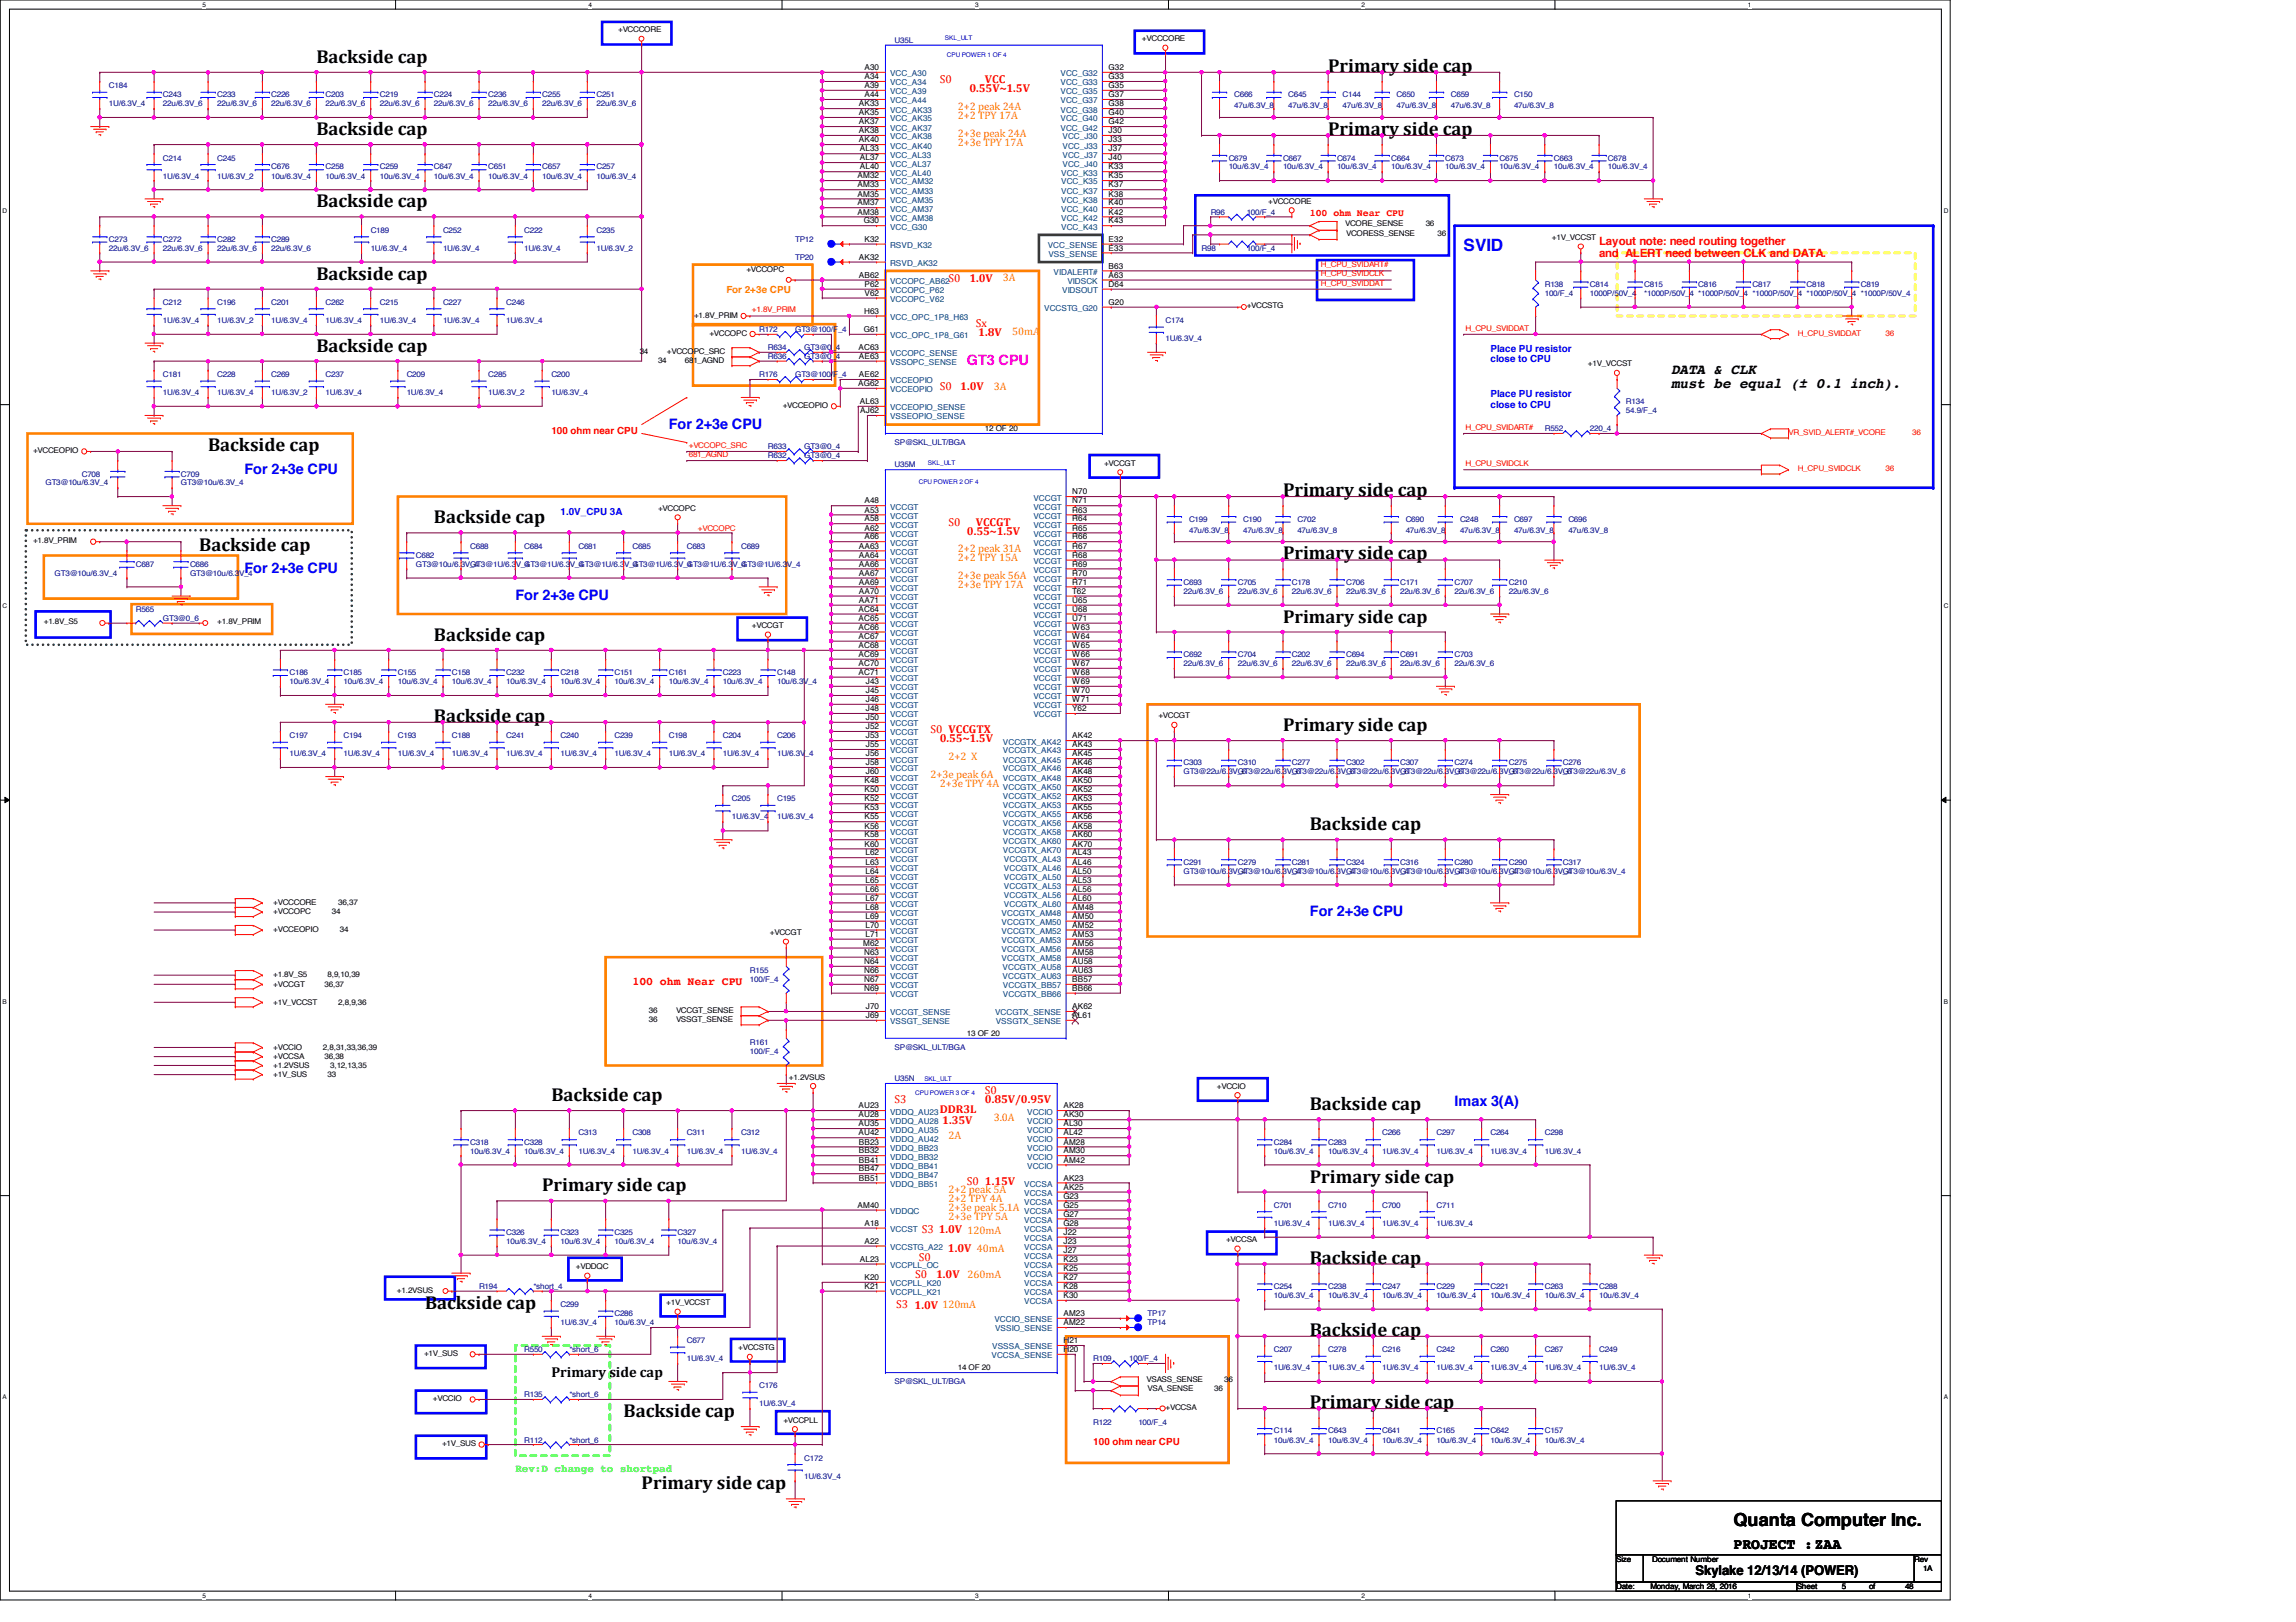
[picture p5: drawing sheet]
<svg xmlns="http://www.w3.org/2000/svg" width="297mm" height="210mm" viewBox="0 0 297 210" stroke-linecap="round" stroke-linejoin="round" font-family="sans-serif">
<defs><g id="words">
<g font-size="2.4">
<text x="40.9" y="8.1">Backside cap</text>
<text x="171.8" y="9.3">Primary side cap</text>
<text x="40.9" y="17.5">Backside cap</text>
<text x="171.8" y="17.5">Primary side cap</text>
<text x="40.9" y="26.8">Backside cap</text>
<text x="40.9" y="36.2">Backside cap</text>
<text x="40.9" y="45.6">Backside cap</text>
<text x="26.9" y="58.4">Backside cap</text>
<text x="166" y="64.2">Primary side cap</text>
<text x="25.8" y="71.2">Backside cap</text>
<text x="56.1" y="67.7">Backside cap</text>
<text x="166" y="72.4">Primary side cap</text>
<text x="56.1" y="82.9">Backside cap</text>
<text x="166" y="80.6">Primary side cap</text>
<text x="56.1" y="93.4">Backside cap</text>
<text x="166" y="94.6">Primary side cap</text>
<text x="169.5" y="107.4">Backside cap</text>
<text x="71.3" y="142.5">Backside cap</text>
<text x="169.5" y="143.7">Backside cap</text>
<text x="70.1" y="154.2">Primary side cap</text>
<text x="169.5" y="153">Primary side cap</text>
<text x="169.5" y="163.5">Backside cap</text>
<text x="55" y="169.4">Backside cap</text>
<text x="169.5" y="172.9">Backside cap</text>
<text x="80.7" y="183.4">Backside cap</text>
<text x="169.5" y="182.2">Primary side cap</text>
<text x="83" y="192.7">Primary side cap</text>
</g>
<text font-size="2.3" x="224.3" y="197.5">Quanta Computer Inc.</text>
<text font-size="2.2" fill="#00f" x="189.4" y="32.5">SVID</text>
<text font-size="1.9" fill="#f0f" x="125.1" y="47.3">GT3 CPU</text>
<g font-size="1.9">
<text x="216.2" y="48.3">DATA &amp; CLK</text>
<text x="216.2" y="50.2">must be equal (± 0.1 inch).</text>
<text x="71.3" y="178.2">Primary side cap</text>
<text x="224.3" y="200.5">PROJECT :ZAA</text>
</g>
<g font-size="1.9" fill="#00f">
<text x="86.5" y="55.5">For 2+3e CPU</text>
<text x="31.6" y="61.3">For 2+3e CPU</text>
<text x="31.6" y="74.2">For 2+3e CPU</text>
<text x="66.7" y="77.6">For 2+3e CPU</text>
<text x="169.5" y="118.5">For 2+3e CPU</text>
<text x="188.2" y="143.1">Imax 3(A)</text>
</g>
<text font-size="1.7" x="219.4" y="203.9">Skylake 12/13/14 (POWER)</text>
<g font-size="1.5" fill="#f00">
<text x="121.6" y="10.8">S0</text>
<text x="125.4" y="11.9">0.55V~1.5V</text>
<text x="127.4" y="10.8">VCC</text>
<text x="206.9" y="31.7">Layout note: need routing together</text>
<text x="206.9" y="33.3">and ALERT need between CLK and DATA.</text>
<text x="122.7" y="36.4">S0</text>
<text x="125.4" y="36.4">1.0V</text>
<text x="126.2" y="42.3">Sx</text>
<text x="126.6" y="43.5">1.8V</text>
<text x="121.6" y="50.5">S0</text>
<text x="124.2" y="50.5">1.0V</text>
<text x="122.7" y="68">S0</text>
<text x="125.1" y="69.2">0.55~1.5V</text>
<text x="126.2" y="68">VCCGT</text>
<text x="120.4" y="94.9">S0 VCCGTX</text>
<text x="121.6" y="96.1">0.55~1.5V</text>
<text x="81.8" y="127.4">100 ohm Near CPU</text>
<text x="115.7" y="142.8">S3</text>
<text x="121.6" y="144">DDR3L</text>
<text x="127.4" y="141.6">S0</text>
<text x="127.4" y="142.8">0.85V/0.95V</text>
<text x="121.9" y="145.5">1.35V</text>
<text x="125.1" y="153.3">S0</text>
<text x="127.4" y="153.3">1.15V</text>
<text x="119.2" y="159.5">S3</text>
<text x="121.5" y="159.6">1.0V 120mA</text>
<text x="122.6" y="162">1.0V 40mA</text>
<text x="118.4" y="165.4">S0</text>
<text x="118.9" y="163.2">S0</text>
<text x="121.1" y="165.4">1.0V</text>
<text x="115.9" y="169.2">S3</text>
<text x="118.3" y="169.3">1.0V 120mA</text>
</g>
<g font-size="1.4" fill="#ff8000">
<text x="123.9" y="14.2">2+2 peak 24A</text>
<text x="123.9" y="15.4">2+2 TPY 17A</text>
<text x="123.9" y="17.7">2+3e peak 24A</text>
<text x="123.9" y="18.8">2+3e TPY 17A</text>
<text x="129.7" y="36.4">3A</text>
<text x="130.9" y="43.4">50mA</text>
<text x="128.6" y="50.4">3A</text>
<text x="123.9" y="71.4">2+2 peak 31A</text>
<text x="123.9" y="72.6">2+2 TPY 15A</text>
<text x="123.9" y="76.1">2+3e TPY 17A</text>
<text x="123.9" y="74.9">2+3e peak 56A</text>
<text x="120.4" y="100.6">2+3e peak 6A</text>
<text x="121.6" y="101.8">2+3e TPY 4A</text>
<text x="122.7" y="98.3">2+2 X</text>
<text x="122.7" y="147.4">2A</text>
<text x="128.6" y="145">3.0A</text>
<text x="122.7" y="154.4">2+2 peak 5A</text>
<text x="122.7" y="155.6">2+2 TPY 4A</text>
<text x="122.7" y="156.7">2+3e peak 5.1A</text>
<text x="122.7" y="157.9">2+3e TPY 5A</text>
<text x="125.2" y="165.4">260mA</text>
</g>
<text font-size="1.4" fill="#0f0" x="66.7" y="190.5">Rev:D change to shortpad</text>
<g font-size="1.3" fill="#f00">
<text x="169.5" y="27.9">100 ohm Near CPU</text>
<text x="71.3" y="56.1">100 ohm near CPU</text>
<text x="141.4" y="187">100 ohm near CPU</text>
</g>
<text font-size="1.3" fill="#ff8000" x="94" y="37.9">For 2+3e CPU</text>
<g font-size="1.3" fill="#00f">
<text x="192.8" y="45.6">Place PU resistor</text>
<text x="192.8" y="46.9">close to CPU</text>
<text x="192.8" y="51.4">Place PU resistor</text>
<text x="192.8" y="52.7">close to CPU</text>
<text x="72.5" y="66.6">1.0V_CPU 3A</text>
</g>
<g font-size="1.1">
<text x="111.8" y="9.1">A30</text>
<text x="111.8" y="10.2">A34</text>
<text x="111.8" y="11.4">A39</text>
<text x="143.4" y="9.1">G32</text>
<text x="143.4" y="10.2">G33</text>
<text x="143.4" y="11.4">G35</text>
<text x="111.1" y="13.8">AK33</text>
<text x="111.1" y="14.9">AK35</text>
<text x="111.1" y="16.1">AK37</text>
<text x="111.1" y="17.2">AK38</text>
<text x="111.8" y="12.6">A44</text>
<text x="143.4" y="12.6">G37</text>
<text x="143.4" y="13.8">G38</text>
<text x="143.4" y="14.9">G40</text>
<text x="143.4" y="16.1">G42</text>
<text x="143.4" y="17.2">J30</text>
<text x="111" y="23.1">AM32</text>
<text x="111.1" y="18.4">AK40</text>
<text x="111.2" y="19.6">AL33</text>
<text x="111.2" y="20.7">AL37</text>
<text x="111.2" y="21.9">AL40</text>
<text x="143.4" y="18.4">J33</text>
<text x="143.4" y="19.6">J37</text>
<text x="143.4" y="20.7">J40</text>
<text x="143.4" y="21.9">K33</text>
<text x="143.4" y="23.1">K35</text>
<text x="111" y="24.3">AM33</text>
<text x="111" y="25.4">AM35</text>
<text x="111" y="26.6">AM37</text>
<text x="111" y="27.8">AM38</text>
<text x="111.8" y="28.9">G30</text>
<text x="143.4" y="24.3">K37</text>
<text x="143.4" y="25.4">K38</text>
<text x="143.4" y="26.6">K40</text>
<text x="143.4" y="27.8">K42</text>
<text x="143.4" y="28.9">K43</text>
<text x="111.1" y="35.9">AB62</text>
<text x="111.1" y="33.6">AK32</text>
<text x="111.8" y="31.3">K32</text>
<text x="143.4" y="31.3">E32</text>
<text x="143.4" y="34.8">B63</text>
<text x="143.4" y="35.9">A63</text>
<text x="143.4" y="32.4">E33</text>
<text x="111.8" y="40.6">H63</text>
<text x="111.8" y="37.1">P62</text>
<text x="111.8" y="38.3">V62</text>
<text x="143.4" y="37.1">D64</text>
<text x="143.4" y="39.5">G20</text>
<text x="111.1" y="45.3">AC63</text>
<text x="111.1" y="46.4">AE63</text>
<text x="111.8" y="43">G61</text>
<text x="111" y="50">AG62</text>
<text x="111.1" y="48.8">AE62</text>
<text x="111.2" y="52.3">AL63</text>
<text x="111.3" y="53.5">AJ62</text>
<text x="111.8" y="65.2">A48</text>
<text x="138.7" y="64">N70</text>
<text x="138.7" y="65.2">N71</text>
<text x="111.1" y="71">AA63</text>
<text x="111.8" y="66.3">A53</text>
<text x="111.8" y="67.5">A58</text>
<text x="111.8" y="68.7">A62</text>
<text x="111.8" y="69.8">A66</text>
<text x="138.7" y="66.3">R63</text>
<text x="138.7" y="67.5">R64</text>
<text x="138.7" y="68.7">R65</text>
<text x="138.7" y="69.8">R66</text>
<text x="138.7" y="71">R67</text>
<text x="111.1" y="72.2">AA64</text>
<text x="111.1" y="73.3">AA66</text>
<text x="111.1" y="74.5">AA67</text>
<text x="111.1" y="75.6">AA69</text>
<text x="111.1" y="76.8">AA70</text>
<text x="138.7" y="72.2">R68</text>
<text x="138.7" y="73.3">R69</text>
<text x="138.7" y="74.5">R70</text>
<text x="138.7" y="75.6">R71</text>
<text x="138.7" y="76.8">T62</text>
<text x="111.1" y="79.2">AC64</text>
<text x="111.1" y="80.3">AC65</text>
<text x="111.1" y="81.5">AC66</text>
<text x="111.1" y="82.7">AC67</text>
<text x="111.1" y="83.9">AC68</text>
<text x="111.1" y="78">AA71</text>
<text x="138.7" y="78">U65</text>
<text x="138.7" y="79.2">U68</text>
<text x="138.7" y="80.3">U71</text>
<text x="138.7" y="81.5">W63</text>
<text x="138.7" y="82.7">W64</text>
<text x="138.7" y="83.9">W65</text>
<text x="111.1" y="85">AC69</text>
<text x="111.1" y="86.2">AC70</text>
<text x="111.1" y="87.3">AC71</text>
<text x="112" y="88.5">J43</text>
<text x="112" y="89.7">J45</text>
<text x="138.7" y="85">W66</text>
<text x="138.7" y="86.2">W67</text>
<text x="138.7" y="87.3">W68</text>
<text x="138.7" y="88.5">W69</text>
<text x="138.7" y="89.7">W70</text>
<text x="112" y="90.8">J46</text>
<text x="112" y="92">J48</text>
<text x="112" y="93.2">J50</text>
<text x="112" y="94.4">J52</text>
<text x="112" y="95.5">J53</text>
<text x="138.7" y="90.8">W71</text>
<text x="138.7" y="92">Y62</text>
<text x="138.7" y="95.5">AK42</text>
<text x="111.8" y="101.4">K48</text>
<text x="112" y="96.7">J55</text>
<text x="112" y="97.9">J56</text>
<text x="112" y="99">J58</text>
<text x="112" y="100.2">J60</text>
<text x="138.7" y="96.7">AK43</text>
<text x="138.7" y="97.9">AK45</text>
<text x="138.7" y="99">AK46</text>
<text x="138.7" y="100.2">AK48</text>
<text x="138.7" y="101.4">AK50</text>
<text x="111.8" y="102.5">K50</text>
<text x="111.8" y="103.7">K52</text>
<text x="111.8" y="104.9">K53</text>
<text x="111.8" y="106">K55</text>
<text x="111.8" y="107.2">K56</text>
<text x="138.7" y="102.5">AK52</text>
<text x="138.7" y="103.7">AK53</text>
<text x="138.7" y="104.9">AK55</text>
<text x="138.7" y="106">AK56</text>
<text x="138.7" y="107.2">AK58</text>
<text x="111.8" y="108.4">K58</text>
<text x="111.8" y="109.6">K60</text>
<text x="112" y="110.7">L62</text>
<text x="112" y="111.9">L63</text>
<text x="112" y="113.1">L64</text>
<text x="138.7" y="108.4">AK60</text>
<text x="138.7" y="109.6">AK70</text>
<text x="138.7" y="110.7">AL43</text>
<text x="138.7" y="111.9">AL46</text>
<text x="138.7" y="113.1">AL50</text>
<text x="112" y="114.2">L65</text>
<text x="112" y="115.4">L66</text>
<text x="112" y="116.5">L67</text>
<text x="112" y="117.7">L68</text>
<text x="112" y="118.9">L69</text>
<text x="138.7" y="114.2">AL53</text>
<text x="138.7" y="115.4">AL56</text>
<text x="138.7" y="116.5">AL60</text>
<text x="138.7" y="117.7">AM48</text>
<text x="138.7" y="118.9">AM50</text>
<text x="111.7" y="122.4">M62</text>
<text x="111.8" y="123.6">N63</text>
<text x="111.8" y="124.8">N64</text>
<text x="111.8" y="125.9">N66</text>
<text x="112" y="120.1">L70</text>
<text x="112" y="121.2">L71</text>
<text x="138.7" y="120.1">AM52</text>
<text x="138.7" y="121.2">AM53</text>
<text x="138.7" y="122.4">AM56</text>
<text x="138.7" y="123.6">AM58</text>
<text x="138.7" y="124.8">AU58</text>
<text x="138.7" y="125.9">AU63</text>
<text x="111.8" y="127.1">N67</text>
<text x="111.8" y="128.2">N69</text>
<text x="112" y="130.6">J70</text>
<text x="112" y="131.7">J69</text>
<text x="138.7" y="127.1">BB57</text>
<text x="138.7" y="128.2">BB66</text>
<text x="138.7" y="130.6">AK62</text>
<text x="138.7" y="131.7">AL61</text>
<text x="111.1" y="143.4">AU23</text>
<text x="137.6" y="143.4">AK28</text>
<text x="111.1" y="144.6">AU28</text>
<text x="111.1" y="145.8">AU35</text>
<text x="111.1" y="146.9">AU42</text>
<text x="111.1" y="148.1">BB23</text>
<text x="111.1" y="149.3">BB32</text>
<text x="137.6" y="144.6">AK30</text>
<text x="137.6" y="145.8">AL30</text>
<text x="137.6" y="146.9">AL42</text>
<text x="137.6" y="148.1">AM28</text>
<text x="137.6" y="149.3">AM30</text>
<text x="111.1" y="150.5">BB41</text>
<text x="111.1" y="151.6">BB47</text>
<text x="111.1" y="152.8">BB51</text>
<text x="137.6" y="150.5">AM42</text>
<text x="137.6" y="152.8">AK23</text>
<text x="137.6" y="154">AK25</text>
<text x="137.6" y="155.1">G23</text>
<text x="111" y="156.3">AM40</text>
<text x="111.8" y="158.6">A18</text>
<text x="111.8" y="161">A22</text>
<text x="137.6" y="156.3">G25</text>
<text x="137.6" y="157.4">G27</text>
<text x="137.6" y="158.6">G28</text>
<text x="137.6" y="159.8">J22</text>
<text x="137.6" y="161">J23</text>
<text x="111.2" y="163.3">AL23</text>
<text x="111.8" y="165.7">K20</text>
<text x="111.8" y="166.8">K21</text>
<text x="137.6" y="162.1">J27</text>
<text x="137.6" y="163.3">K23</text>
<text x="137.6" y="164.5">K25</text>
<text x="137.6" y="165.7">K27</text>
<text x="137.6" y="166.8">K28</text>
<text x="137.6" y="168">K30</text>
<text x="137.6" y="170.3">AM23</text>
<text x="137.6" y="171.5">AM22</text>
<text x="137.6" y="173.8">H21</text>
<text x="137.6" y="175">H20</text>
</g>
<g font-size="1.1" fill="#004080">
<text x="115.1" y="9.9">VCC_A30</text>
<text x="115.1" y="11">VCC_A34</text>
<text x="137.2" y="9.9">VCC_G32</text>
<text x="137.2" y="11">VCC_G33</text>
<text x="115.1" y="12.2">VCC_A39</text>
<text x="115.1" y="13.4">VCC_A44</text>
<text x="115.1" y="14.6">VCC_AK33</text>
<text x="115.1" y="15.7">VCC_AK35</text>
<text x="115.1" y="16.9">VCC_AK37</text>
<text x="137.2" y="12.2">VCC_G35</text>
<text x="137.2" y="13.4">VCC_G37</text>
<text x="137.2" y="14.6">VCC_G38</text>
<text x="137.2" y="15.7">VCC_G40</text>
<text x="137.2" y="16.9">VCC_G42</text>
<text x="115.1" y="18">VCC_AK38</text>
<text x="115.1" y="19.2">VCC_AK40</text>
<text x="115.1" y="20.4">VCC_AL33</text>
<text x="115.1" y="21.5">VCC_AL37</text>
<text x="115.1" y="22.7">VCC_AL40</text>
<text x="115.1" y="23.9">VCC_AM32</text>
<text x="137.3" y="22.7">VCC_K33</text>
<text x="137.3" y="23.9">VCC_K35</text>
<text x="137.5" y="18">VCC_J30</text>
<text x="137.5" y="19.2">VCC_J33</text>
<text x="137.5" y="20.4">VCC_J37</text>
<text x="137.5" y="21.5">VCC_J40</text>
<text x="115.1" y="25.1">VCC_AM33</text>
<text x="115.1" y="26.2">VCC_AM35</text>
<text x="115.1" y="27.4">VCC_AM37</text>
<text x="115.1" y="28.6">VCC_AM38</text>
<text x="115.1" y="29.7">VCC_G30</text>
<text x="137.3" y="25.1">VCC_K37</text>
<text x="137.3" y="26.2">VCC_K38</text>
<text x="137.3" y="27.4">VCC_K40</text>
<text x="137.3" y="28.6">VCC_K42</text>
<text x="137.3" y="29.7">VCC_K43</text>
<text x="115.1" y="32.1">RSVD_K32</text>
<text x="115.1" y="34.4">RSVD_AK32</text>
<text x="135.5" y="32.1">VCC_SENSE</text>
<text x="135.6" y="33.2">VSS_SENSE</text>
<text x="136.3" y="35.6">VIDALERT#</text>
<text x="115.1" y="36.7">VCCOPC_AB62</text>
<text x="115.1" y="37.9">VCCOPC_P62</text>
<text x="115.1" y="39.1">VCCOPC_V62</text>
<text x="115.1" y="41.4">VCC_OPC_1P8_H63</text>
<text x="135.1" y="40.3">VCCSTG_G20</text>
<text x="137.4" y="37.9">VIDSOUT</text>
<text x="138.1" y="36.7">VIDSCK</text>
<text x="115.1" y="43.8">VCC_OPC_1P8_G61</text>
<text x="115.1" y="46.1">VCCOPC_SENSE</text>
<text x="115.1" y="47.2">VSSOPC_SENSE</text>
<text x="115.1" y="49.6">VCCEOPIO</text>
<text x="115.1" y="50.8">VCCEOPIO</text>
<text x="115.1" y="53.1">VCCEOPIO_SENSE</text>
<text x="115.1" y="54.3">VSSEOPIO_SENSE</text>
<text x="115.1" y="66">VCCGT</text>
<text x="133.7" y="64.8">VCCGT</text>
<text x="133.7" y="66">VCCGT</text>
<text x="115.1" y="67.1">VCCGT</text>
<text x="115.1" y="68.3">VCCGT</text>
<text x="115.1" y="69.5">VCCGT</text>
<text x="115.1" y="70.6">VCCGT</text>
<text x="115.1" y="71.8">VCCGT</text>
<text x="133.7" y="67.1">VCCGT</text>
<text x="133.7" y="68.3">VCCGT</text>
<text x="133.7" y="69.5">VCCGT</text>
<text x="133.7" y="70.6">VCCGT</text>
<text x="133.7" y="71.8">VCCGT</text>
<text x="115.1" y="73">VCCGT</text>
<text x="115.1" y="74.1">VCCGT</text>
<text x="115.1" y="75.3">VCCGT</text>
<text x="115.1" y="76.5">VCCGT</text>
<text x="115.1" y="77.6">VCCGT</text>
<text x="133.7" y="73">VCCGT</text>
<text x="133.7" y="74.1">VCCGT</text>
<text x="133.7" y="75.3">VCCGT</text>
<text x="133.7" y="76.5">VCCGT</text>
<text x="133.7" y="77.6">VCCGT</text>
<text x="115.1" y="78.8">VCCGT</text>
<text x="115.1" y="80">VCCGT</text>
<text x="115.1" y="81.2">VCCGT</text>
<text x="115.1" y="82.3">VCCGT</text>
<text x="115.1" y="83.5">VCCGT</text>
<text x="133.7" y="78.8">VCCGT</text>
<text x="133.7" y="80">VCCGT</text>
<text x="133.7" y="81.2">VCCGT</text>
<text x="133.7" y="82.3">VCCGT</text>
<text x="133.7" y="83.5">VCCGT</text>
<text x="115.1" y="84.7">VCCGT</text>
<text x="115.1" y="85.8">VCCGT</text>
<text x="115.1" y="87">VCCGT</text>
<text x="115.1" y="88.1">VCCGT</text>
<text x="115.1" y="89.3">VCCGT</text>
<text x="133.7" y="84.7">VCCGT</text>
<text x="133.7" y="85.8">VCCGT</text>
<text x="133.7" y="87">VCCGT</text>
<text x="133.7" y="88.1">VCCGT</text>
<text x="133.7" y="89.3">VCCGT</text>
<text x="115.1" y="90.5">VCCGT</text>
<text x="115.1" y="91.7">VCCGT</text>
<text x="115.1" y="92.8">VCCGT</text>
<text x="115.1" y="94">VCCGT</text>
<text x="115.1" y="95.2">VCCGT</text>
<text x="133.7" y="90.5">VCCGT</text>
<text x="133.7" y="91.7">VCCGT</text>
<text x="133.7" y="92.8">VCCGT</text>
<text x="115.1" y="96.4">VCCGT</text>
<text x="115.1" y="97.5">VCCGT</text>
<text x="115.1" y="98.7">VCCGT</text>
<text x="115.1" y="99.8">VCCGT</text>
<text x="115.1" y="101">VCCGT</text>
<text x="129.7" y="96.4">VCCGTX_AK42</text>
<text x="129.7" y="97.5">VCCGTX_AK43</text>
<text x="129.7" y="98.7">VCCGTX_AK45</text>
<text x="129.7" y="99.8">VCCGTX_AK46</text>
<text x="129.7" y="101">VCCGTX_AK48</text>
<text x="115.1" y="102.2">VCCGT</text>
<text x="115.1" y="103.3">VCCGT</text>
<text x="115.1" y="104.5">VCCGT</text>
<text x="115.1" y="105.7">VCCGT</text>
<text x="115.1" y="106.8">VCCGT</text>
<text x="129.7" y="102.2">VCCGTX_AK50</text>
<text x="129.7" y="103.3">VCCGTX_AK52</text>
<text x="129.7" y="104.5">VCCGTX_AK53</text>
<text x="129.7" y="105.7">VCCGTX_AK55</text>
<text x="129.7" y="106.8">VCCGTX_AK56</text>
<text x="115.1" y="108">VCCGT</text>
<text x="115.1" y="109.2">VCCGT</text>
<text x="115.1" y="110.4">VCCGT</text>
<text x="115.1" y="111.5">VCCGT</text>
<text x="115.1" y="112.7">VCCGT</text>
<text x="115.1" y="113.9">VCCGT</text>
<text x="129.7" y="108">VCCGTX_AK58</text>
<text x="129.7" y="109.2">VCCGTX_AK60</text>
<text x="129.7" y="110.4">VCCGTX_AK70</text>
<text x="129.9" y="111.5">VCCGTX_AL43</text>
<text x="129.9" y="112.7">VCCGTX_AL46</text>
<text x="129.9" y="113.9">VCCGTX_AL50</text>
<text x="115.1" y="115">VCCGT</text>
<text x="115.1" y="116.2">VCCGT</text>
<text x="115.1" y="117.3">VCCGT</text>
<text x="115.1" y="118.5">VCCGT</text>
<text x="115.1" y="119.7">VCCGT</text>
<text x="129.6" y="118.5">VCCGTX_AM48</text>
<text x="129.6" y="119.7">VCCGTX_AM50</text>
<text x="129.9" y="115">VCCGTX_AL53</text>
<text x="129.9" y="116.2">VCCGTX_AL56</text>
<text x="129.9" y="117.3">VCCGTX_AL60</text>
<text x="115.1" y="120.9">VCCGT</text>
<text x="115.1" y="122">VCCGT</text>
<text x="115.1" y="123.2">VCCGT</text>
<text x="115.1" y="124.4">VCCGT</text>
<text x="115.1" y="125.6">VCCGT</text>
<text x="129.6" y="120.9">VCCGTX_AM52</text>
<text x="129.6" y="122">VCCGTX_AM53</text>
<text x="129.6" y="123.2">VCCGTX_AM56</text>
<text x="129.6" y="124.4">VCCGTX_AM58</text>
<text x="129.7" y="125.6">VCCGTX_AU58</text>
<text x="115.1" y="126.7">VCCGT</text>
<text x="115.1" y="127.9">VCCGT</text>
<text x="115.1" y="129">VCCGT</text>
<text x="115.1" y="131.4">VCCGT_SENSE</text>
<text x="128.7" y="131.4">VCCGTX_SENSE</text>
<text x="129.7" y="126.7">VCCGTX_AU63</text>
<text x="129.7" y="127.9">VCCGTX_BB57</text>
<text x="129.7" y="129">VCCGTX_BB66</text>
<text x="115.1" y="132.5">VSSGT_SENSE</text>
<text x="128.8" y="132.5">VSSGTX_SENSE</text>
<text x="115.1" y="144.2">VDDQ_AU23</text>
<text x="115.1" y="145.4">VDDQ_AU28</text>
<text x="115.1" y="146.6">VDDQ_AU35</text>
<text x="115.1" y="147.7">VDDQ_AU42</text>
<text x="115.1" y="148.9">VDDQ_BB23</text>
<text x="132.9" y="144.2">VCCIO</text>
<text x="132.9" y="145.4">VCCIO</text>
<text x="132.9" y="146.6">VCCIO</text>
<text x="132.9" y="147.7">VCCIO</text>
<text x="132.9" y="148.9">VCCIO</text>
<text x="115.1" y="150.1">VDDQ_BB32</text>
<text x="115.1" y="151.3">VDDQ_BB41</text>
<text x="115.1" y="152.4">VDDQ_BB47</text>
<text x="115.1" y="153.6">VDDQ_BB51</text>
<text x="132.5" y="153.6">VCCSA</text>
<text x="132.5" y="154.8">VCCSA</text>
<text x="132.5" y="155.9">VCCSA</text>
<text x="132.9" y="150.1">VCCIO</text>
<text x="132.9" y="151.3">VCCIO</text>
<text x="115.1" y="157.1">VDDQC</text>
<text x="115.1" y="159.4">VCCST</text>
<text x="115.1" y="161.8">VCCSTG_A22</text>
<text x="132.5" y="157.1">VCCSA</text>
<text x="132.5" y="158.2">VCCSA</text>
<text x="132.5" y="159.4">VCCSA</text>
<text x="132.5" y="160.6">VCCSA</text>
<text x="132.5" y="161.8">VCCSA</text>
<text x="115.1" y="164.1">VCCPLL_OC</text>
<text x="115.1" y="166.5">VCCPLL_K20</text>
<text x="115.1" y="167.6">VCCPLL_K21</text>
<text x="132.5" y="162.9">VCCSA</text>
<text x="132.5" y="164.1">VCCSA</text>
<text x="132.5" y="165.3">VCCSA</text>
<text x="132.5" y="166.5">VCCSA</text>
<text x="132.5" y="167.6">VCCSA</text>
<text x="128.6" y="171.1">VCCIO_SENSE</text>
<text x="128.7" y="172.3">VSSIO_SENSE</text>
<text x="132.5" y="168.8">VCCSA</text>
<text x="128.3" y="175.8">VCCSA_SENSE</text>
<text x="128.4" y="174.6">VSSSA_SENSE</text>
</g>
<g font-size="1">
<text x="80" y="4.2">+VCCCORE</text>
<text x="147.7" y="5.3">+VCCCORE</text>
<text x="164.1" y="26.4">+VCCCORE</text>
<text x="174" y="29.3">VCORE_SENSE</text>
<text x="184.4" y="29.3">36</text>
<text x="96.6" y="35.3">+VCCOPC</text>
<text x="174.2" y="30.5">VCORESS_SENSE</text>
<text x="186" y="30.5">36</text>
<text x="200.8" y="31">+1V_VCCST</text>
<text x="89.8" y="41.1">+1.8V_PRIM</text>
<text x="161.3" y="39.9">+VCCSTG</text>
<text x="82.8" y="45.8">34</text>
<text x="85.1" y="46.9">34</text>
<text x="86.3" y="45.8">+VCCOPC_SRC</text>
<text x="88.6" y="46.9">681_AGND</text>
<text x="91.8" y="43.4">+VCCOPC</text>
<text x="205.4" y="47.4">+1V_VCCST</text>
<text x="101.3" y="52.8">+VCCEOPIO</text>
<text x="4.3" y="58.6">+VCCEOPIO</text>
<text x="127.4" y="55.8">12 OF 20</text>
<text x="142.8" y="60.2">+VCCGT</text>
<text x="4.3" y="70.3">+1.8V_PRIM</text>
<text x="85.1" y="66.1">+VCCOPC</text>
<text x="5.7" y="80.8">+1.8V_S5</text>
<text x="28.1" y="80.8">+1.8V_PRIM</text>
<text x="97.3" y="81.3">+VCCGT</text>
<text x="149.9" y="93">+VCCGT</text>
<text x="35.3" y="117.2">+VCCCORE</text>
<text x="35.3" y="118.3">+VCCOPC</text>
<text x="42.9" y="118.3">34</text>
<text x="43.8" y="117.2">36,37</text>
<text x="35.3" y="120.6">+VCCEOPIO</text>
<text x="44" y="120.6">34</text>
<text x="99.6" y="121">+VCCGT</text>
<text x="35.3" y="126.5">+1.8V_S5</text>
<text x="35.3" y="127.7">+VCCGT</text>
<text x="35.3" y="130">+1V_VCCST</text>
<text x="42" y="127.7">36,37</text>
<text x="42.4" y="126.5">8,9,10,39</text>
<text x="43.8" y="130">2,8,9,36</text>
<text x="83.9" y="131.1">36</text>
<text x="87.5" y="131.1">VCCGT_SENSE</text>
<text x="35.3" y="135.8">+VCCIO</text>
<text x="35.3" y="137">+VCCSA</text>
<text x="41.8" y="135.8">2,8,31,33,36,39</text>
<text x="42" y="137">36,38</text>
<text x="83.9" y="132.2">36</text>
<text x="87.5" y="132.2">VSSGT_SENSE</text>
<text x="125.1" y="134.1">13 OF 20</text>
<text x="35.3" y="138.2">+1.2VSUS</text>
<text x="35.3" y="139.4">+1V_SUS</text>
<text x="42.4" y="139.4">33</text>
<text x="42.7" y="138.2">3,12,13,35</text>
<text x="102.1" y="139.7">+1.2VSUS</text>
<text x="157.4" y="140.9">+VCCIO</text>
<text x="158.6" y="160.7">+VCCSA</text>
<text x="51.3" y="167.3">+1.2VSUS</text>
<text x="74.5" y="164.3">+VDDQC</text>
<text x="86.2" y="168.9">+1V_VCCST</text>
<text x="54.9" y="175.5">+1V_SUS</text>
<text x="95.5" y="174.8">+VCCSTG</text>
<text x="123.9" y="177.3">14 OF 20</text>
<text x="148.3" y="178.9">VSASS_SENSE</text>
<text x="158.4" y="178.9">36</text>
<text x="56" y="181.3">+VCCIO</text>
<text x="101.3" y="184.1">+VCCPLL</text>
<text x="148.5" y="180">VSA_SENSE</text>
<text x="150.8" y="182.5">+VCCSA</text>
<text x="157.1" y="180">36</text>
<text x="57.2" y="187.2">+1V_SUS</text>
<text x="209.1" y="202.1">Size</text>
<text x="213.7" y="202.1">Document Number</text>
<text x="247.6" y="202.1">Rev</text>
<text x="248.8" y="203.3">1A</text>
<text x="209.1" y="205.6">Date:</text>
<text x="213.5" y="205.6">Monday, March 28, 2016</text>
<text x="232.4" y="205.6">Sheet</text>
<text x="238.3" y="205.6">5</text>
<text x="241.8" y="205.6">of</text>
<text x="246.5" y="205.6">48</text>
</g>
<g font-size="1" fill="#000080">
<text x="115.7" y="5.6">U35L</text>
<text x="14.1" y="11.4">C184</text>
<text x="14.1" y="13.8">1U/6.3V_4</text>
<text x="21.1" y="12.6">C243</text>
<text x="21.1" y="13.8">22u/6.3V_6</text>
<text x="28.1" y="12.6">C233</text>
<text x="28.1" y="13.8">22u/6.3V_6</text>
<text x="35.1" y="12.6">C226</text>
<text x="35.1" y="13.8">22u/6.3V_6</text>
<text x="42.1" y="12.6">C203</text>
<text x="42.1" y="13.8">22u/6.3V_6</text>
<text x="49.1" y="12.6">C219</text>
<text x="49.1" y="13.8">22u/6.3V_6</text>
<text x="56.1" y="12.6">C224</text>
<text x="56.1" y="13.8">22u/6.3V_6</text>
<text x="63.2" y="12.6">C236</text>
<text x="63.2" y="13.8">22u/6.3V_6</text>
<text x="70.1" y="12.6">C255</text>
<text x="70.1" y="13.8">22u/6.3V_6</text>
<text x="77.2" y="12.6">C251</text>
<text x="77.2" y="13.8">22u/6.3V_6</text>
<text x="159.7" y="12.6">C666</text>
<text x="159.7" y="14">47u/6.3V_8</text>
<text x="166.7" y="12.6">C645</text>
<text x="166.7" y="14">47u/6.3V_8</text>
<text x="173.7" y="12.6">C144</text>
<text x="173.7" y="14">47u/6.3V_8</text>
<text x="180.7" y="12.6">C650</text>
<text x="180.7" y="14">47u/6.3V_8</text>
<text x="187.7" y="12.6">C659</text>
<text x="187.7" y="14">47u/6.3V_8</text>
<text x="195.9" y="12.6">C150</text>
<text x="195.9" y="14">47u/6.3V_8</text>
<text x="21.1" y="20.8">C214</text>
<text x="21.1" y="23.1">1U/6.3V_4</text>
<text x="28.1" y="20.8">C245</text>
<text x="28.1" y="23.1">1U/6.3V_2</text>
<text x="35.1" y="21.9">C676</text>
<text x="35.1" y="23.1">10u/6.3V_4</text>
<text x="42.1" y="21.9">C258</text>
<text x="42.1" y="23.1">10u/6.3V_4</text>
<text x="49.1" y="21.9">C259</text>
<text x="49.1" y="23.1">10u/6.3V_4</text>
<text x="56.1" y="21.9">C647</text>
<text x="56.1" y="23.1">10u/6.3V_4</text>
<text x="63.2" y="21.9">C651</text>
<text x="63.2" y="23.1">10u/6.3V_4</text>
<text x="70.1" y="21.9">C657</text>
<text x="70.1" y="23.1">10u/6.3V_4</text>
<text x="77.2" y="21.9">C257</text>
<text x="77.2" y="23.1">10u/6.3V_4</text>
<text x="159" y="20.8">C679</text>
<text x="159" y="21.9">10u/6.3V_4</text>
<text x="166" y="20.8">C667</text>
<text x="166" y="21.9">10u/6.3V_4</text>
<text x="173" y="20.8">C674</text>
<text x="173" y="21.9">10u/6.3V_4</text>
<text x="180" y="20.8">C664</text>
<text x="180" y="21.9">10u/6.3V_4</text>
<text x="187" y="20.8">C673</text>
<text x="187" y="21.9">10u/6.3V_4</text>
<text x="194" y="20.8">C675</text>
<text x="194" y="21.9">10u/6.3V_4</text>
<text x="201" y="20.8">C663</text>
<text x="201" y="21.9">10u/6.3V_4</text>
<text x="208" y="20.8">C678</text>
<text x="208" y="21.9">10u/6.3V_4</text>
<text x="156.6" y="27.8">R96</text>
<text x="161.3" y="27.8">100/F_4</text>
<text x="14.1" y="31.3">C273</text>
<text x="14.1" y="32.5">22u/6.3V_6</text>
<text x="21.1" y="31.3">C272</text>
<text x="21.1" y="32.5">22u/6.3V_6</text>
<text x="28.1" y="31.3">C282</text>
<text x="28.1" y="32.5">22u/6.3V_6</text>
<text x="35.1" y="31.3">C289</text>
<text x="35.1" y="32.5">22u/6.3V_6</text>
<text x="48" y="30.1">C189</text>
<text x="48" y="32.5">1U/6.3V_4</text>
<text x="57.3" y="30.1">C252</text>
<text x="57.3" y="32.5">1U/6.3V_4</text>
<text x="67.8" y="30.1">C222</text>
<text x="67.8" y="32.5">1U/6.3V_4</text>
<text x="77.2" y="30.1">C235</text>
<text x="77.2" y="32.5">1U/6.3V_2</text>
<text x="102.9" y="31.3">TP12</text>
<text x="102.9" y="33.6">TP20</text>
<text x="155.4" y="32.5">R98</text>
<text x="161.3" y="32.5">100/F_4</text>
<text x="21.1" y="39.5">C212</text>
<text x="21.1" y="41.8">1U/6.3V_4</text>
<text x="28.1" y="39.5">C196</text>
<text x="28.1" y="41.8">1U/6.3V_2</text>
<text x="35.1" y="39.5">C201</text>
<text x="35.1" y="41.8">1U/6.3V_4</text>
<text x="42.1" y="39.5">C262</text>
<text x="42.1" y="41.8">1U/6.3V_4</text>
<text x="49.1" y="39.5">C215</text>
<text x="49.1" y="41.8">1U/6.3V_4</text>
<text x="57.3" y="39.5">C227</text>
<text x="57.3" y="41.8">1U/6.3V_4</text>
<text x="65.5" y="39.5">C246</text>
<text x="65.5" y="41.8">1U/6.3V_4</text>
<text x="150.8" y="41.8">C174</text>
<text x="199.9" y="37.1">R138</text>
<text x="199.9" y="38.3">100/F_4</text>
<text x="205.7" y="37.1">C814</text>
<text x="205.7" y="38.3">1000P/50V_4</text>
<text x="212.7" y="37.1">C815</text>
<text x="212.7" y="38.3">*1000P/50V_4 *1000P/50V_4 *1000P/50V_4 *1000P/50V_4 *1000P/50V_4</text>
<text x="219.7" y="37.1">C816</text>
<text x="226.7" y="37.1">C817</text>
<text x="233.7" y="37.1">C818</text>
<text x="240.7" y="37.1">C819</text>
<text x="98.2" y="43">R172</text>
<text x="99.4" y="46.5">R636</text>
<text x="99.4" y="45.3">R634</text>
<text x="102.9" y="43">GT3@100/F_4</text>
<text x="104.1" y="46.5">GT3@0_4</text>
<text x="104.1" y="45.3">GT3@0_4</text>
<text x="150.8" y="44.2">1U/6.3V_4</text>
<text x="21.1" y="48.8">C181</text>
<text x="21.1" y="51.1">1U/6.3V_4</text>
<text x="28.1" y="48.8">C228</text>
<text x="28.1" y="51.1">1U/6.3V_4</text>
<text x="35.1" y="48.8">C269</text>
<text x="35.1" y="51.1">1U/6.3V_2</text>
<text x="42.1" y="48.8">C237</text>
<text x="42.1" y="51.1">1U/6.3V_4</text>
<text x="52.6" y="48.8">C209</text>
<text x="52.6" y="51.1">1U/6.3V_4</text>
<text x="63.2" y="48.8">C285</text>
<text x="63.2" y="51.1">1U/6.3V_2</text>
<text x="71.3" y="48.8">C200</text>
<text x="71.3" y="51.1">1U/6.3V_4</text>
<text x="98.2" y="48.8">R176</text>
<text x="102.9" y="48.8">GT3@100/F_4</text>
<text x="210.4" y="52.3">R134</text>
<text x="210.4" y="53.5">54.9/F_4</text>
<text x="99.4" y="58.2">R633</text>
<text x="99.4" y="59.3">R632</text>
<text x="104.1" y="58.2">GT3@0_4</text>
<text x="104.1" y="59.3">GT3@0_4</text>
<text x="115.7" y="57.6">SP@SKL_ULT/BGA</text>
<text x="199.9" y="55.8">R552</text>
<text x="205.7" y="55.8">220_4</text>
<text x="5.9" y="62.8">GT3@10u/6.3V_4</text>
<text x="10.6" y="61.7">C708</text>
<text x="23.4" y="61.7">C709</text>
<text x="23.4" y="62.8">GT3@10u/6.3V_4</text>
<text x="115.7" y="60.5">U35M</text>
<text x="60.8" y="71">C688</text>
<text x="67.8" y="71">C684</text>
<text x="74.8" y="71">C681</text>
<text x="81.8" y="71">C685</text>
<text x="88.9" y="71">C683</text>
<text x="95.9" y="71">C689</text>
<text x="153.8" y="67.5">C199</text>
<text x="153.8" y="68.9">47u/6.3V_8</text>
<text x="160.8" y="67.5">C190</text>
<text x="160.8" y="68.9">47u/6.3V_8</text>
<text x="167.8" y="67.5">C702</text>
<text x="167.8" y="68.9">47u/6.3V_8</text>
<text x="181.9" y="67.5">C690</text>
<text x="181.9" y="68.9">47u/6.3V_8</text>
<text x="188.9" y="67.5">C248</text>
<text x="188.9" y="68.9">47u/6.3V_8</text>
<text x="195.9" y="67.5">C697</text>
<text x="195.9" y="68.9">47u/6.3V_8</text>
<text x="202.9" y="67.5">C696</text>
<text x="202.9" y="68.9">47u/6.3V_8</text>
<text x="7.1" y="74.5">GT3@10u/6.3V_4</text>
<text x="17.6" y="73.4">C687</text>
<text x="24.6" y="73.4">C686</text>
<text x="24.6" y="74.5">GT3@10u/6.3V_4</text>
<text x="53.8" y="72.2">C682</text>
<text x="53.8" y="73.4">GT3@10u/6.3V_4</text>
<text x="60.8" y="73.4">GT3@1U/6.3V_4</text>
<text x="67.8" y="73.4">GT3@1U/6.3V_4</text>
<text x="74.8" y="73.4">GT3@1U/6.3V_4</text>
<text x="81.8" y="73.4">GT3@1U/6.3V_4</text>
<text x="88.9" y="73.4">GT3@1U/6.3V_4</text>
<text x="95.9" y="73.4">GT3@1U/6.3V_4</text>
<text x="153.1" y="75.7">C693</text>
<text x="153.1" y="76.8">22u/6.3V_6</text>
<text x="160.1" y="75.7">C705</text>
<text x="160.1" y="76.8">22u/6.3V_6</text>
<text x="167.1" y="75.7">C178</text>
<text x="167.1" y="76.8">22u/6.3V_6</text>
<text x="174.2" y="75.7">C706</text>
<text x="174.2" y="76.8">22u/6.3V_6</text>
<text x="181.1" y="75.7">C171</text>
<text x="181.1" y="76.8">22u/6.3V_6</text>
<text x="188.2" y="75.7">C707</text>
<text x="188.2" y="76.8">22u/6.3V_6</text>
<text x="195.2" y="75.7">C210</text>
<text x="195.2" y="76.8">22u/6.3V_6</text>
<text x="17.6" y="79.2">R565</text>
<text x="21.1" y="80.3">GT3@0_6</text>
<text x="37.5" y="87.4">C186</text>
<text x="37.5" y="88.5">10u/6.3V_4</text>
<text x="44.4" y="87.4">C185</text>
<text x="44.4" y="88.5">10u/6.3V_4</text>
<text x="51.5" y="87.4">C155</text>
<text x="51.5" y="88.5">10u/6.3V_4</text>
<text x="58.5" y="87.4">C158</text>
<text x="58.5" y="88.5">10u/6.3V_4</text>
<text x="65.5" y="87.4">C232</text>
<text x="65.5" y="88.5">10u/6.3V_4</text>
<text x="72.5" y="87.4">C218</text>
<text x="72.5" y="88.5">10u/6.3V_4</text>
<text x="79.5" y="87.4">C151</text>
<text x="79.5" y="88.5">10u/6.3V_4</text>
<text x="86.5" y="87.4">C161</text>
<text x="86.5" y="88.5">10u/6.3V_4</text>
<text x="93.5" y="87.4">C223</text>
<text x="93.5" y="88.5">10u/6.3V_4</text>
<text x="100.5" y="87.4">C148</text>
<text x="100.5" y="88.5">10u/6.3V_4</text>
<text x="153.1" y="85">C692</text>
<text x="153.1" y="86.2">22u/6.3V_6</text>
<text x="160.1" y="85">C704</text>
<text x="160.1" y="86.2">22u/6.3V_6</text>
<text x="167.1" y="85">C202</text>
<text x="167.1" y="86.2">22u/6.3V_6</text>
<text x="174.2" y="85">C694</text>
<text x="174.2" y="86.2">22u/6.3V_6</text>
<text x="181.1" y="85">C691</text>
<text x="181.1" y="86.2">22u/6.3V_6</text>
<text x="188.2" y="85">C703</text>
<text x="188.2" y="86.2">22u/6.3V_6</text>
<text x="37.5" y="95.5">C197</text>
<text x="44.4" y="95.5">C194</text>
<text x="51.5" y="95.5">C193</text>
<text x="58.5" y="95.5">C188</text>
<text x="65.5" y="95.5">C241</text>
<text x="72.5" y="95.5">C240</text>
<text x="79.5" y="95.5">C239</text>
<text x="86.5" y="95.5">C198</text>
<text x="93.5" y="95.5">C204</text>
<text x="100.5" y="95.5">C206</text>
<text x="37.5" y="97.9">1U/6.3V_4</text>
<text x="44.4" y="97.9">1U/6.3V_4</text>
<text x="51.5" y="97.9">1U/6.3V_4</text>
<text x="58.5" y="97.9">1U/6.3V_4</text>
<text x="65.5" y="97.9">1U/6.3V_4</text>
<text x="72.5" y="97.9">1U/6.3V_4</text>
<text x="79.5" y="97.9">1U/6.3V_4</text>
<text x="86.5" y="97.9">1U/6.3V_4</text>
<text x="93.5" y="97.9">1U/6.3V_4</text>
<text x="100.5" y="97.9">1U/6.3V_4</text>
<text x="153.1" y="99.1">C303</text>
<text x="153.1" y="100.2">GT3@22u/6.3V_6</text>
<text x="160.1" y="99.1">C310</text>
<text x="160.1" y="100.2">GT3@22u/6.3V_6</text>
<text x="167.1" y="99.1">C277</text>
<text x="167.1" y="100.2">GT3@22u/6.3V_6</text>
<text x="174.2" y="99.1">C302</text>
<text x="174.2" y="100.2">GT3@22u/6.3V_6</text>
<text x="181.1" y="99.1">C307</text>
<text x="181.1" y="100.2">GT3@22u/6.3V_6</text>
<text x="188.2" y="99.1">C274</text>
<text x="188.2" y="100.2">GT3@22u/6.3V_6</text>
<text x="195.2" y="99.1">C275</text>
<text x="195.2" y="100.2">GT3@22u/6.3V_6</text>
<text x="202.2" y="99.1">C276</text>
<text x="202.2" y="100.2">GT3@22u/6.3V_6</text>
<text x="94.7" y="103.7">C205</text>
<text x="94.7" y="106">1U/6.3V_4</text>
<text x="100.5" y="103.7">C195</text>
<text x="100.5" y="106">1U/6.3V_4</text>
<text x="153.1" y="111.9">C291</text>
<text x="153.1" y="113.1">GT3@10u/6.3V_4</text>
<text x="160.1" y="111.9">C279</text>
<text x="160.1" y="113.1">GT3@10u/6.3V_4</text>
<text x="167.1" y="111.9">C281</text>
<text x="167.1" y="113.1">GT3@10u/6.3V_4</text>
<text x="174.2" y="111.9">C324</text>
<text x="174.2" y="113.1">GT3@10u/6.3V_4</text>
<text x="181.1" y="111.9">C316</text>
<text x="181.1" y="113.1">GT3@10u/6.3V_4</text>
<text x="188.2" y="111.9">C280</text>
<text x="188.2" y="113.1">GT3@10u/6.3V_4</text>
<text x="195.2" y="111.9">C290</text>
<text x="195.2" y="113.1">GT3@10u/6.3V_4</text>
<text x="202.2" y="111.9">C317</text>
<text x="202.2" y="113.1">GT3@10u/6.3V_4</text>
<text x="97" y="125.9">R155</text>
<text x="97" y="127.1">100/F_4</text>
<text x="97" y="135.3">R161</text>
<text x="97" y="136.4">100/F_4</text>
<text x="115.7" y="135.8">SP@SKL_ULT/BGA</text>
<text x="115.7" y="140">U35N</text>
<text x="60.8" y="148.1">C318</text>
<text x="60.8" y="149.3">10u/6.3V_4</text>
<text x="67.8" y="148.1">C328</text>
<text x="67.8" y="149.3">10u/6.3V_4</text>
<text x="74.8" y="146.9">C313</text>
<text x="74.8" y="149.3">1U/6.3V_4</text>
<text x="81.8" y="146.9">C308</text>
<text x="81.8" y="149.3">1U/6.3V_4</text>
<text x="88.9" y="146.9">C311</text>
<text x="88.9" y="149.3">1U/6.3V_4</text>
<text x="95.9" y="146.9">C312</text>
<text x="95.9" y="149.3">1U/6.3V_4</text>
<text x="164.8" y="148.1">C284</text>
<text x="164.8" y="149.3">10u/6.3V_4</text>
<text x="171.8" y="148.1">C283</text>
<text x="171.8" y="149.3">10u/6.3V_4</text>
<text x="178.8" y="146.9">C266</text>
<text x="178.8" y="149.3">1U/6.3V_4</text>
<text x="185.8" y="146.9">C297</text>
<text x="185.8" y="149.3">1U/6.3V_4</text>
<text x="192.8" y="146.9">C264</text>
<text x="192.8" y="149.3">1U/6.3V_4</text>
<text x="199.9" y="146.9">C298</text>
<text x="199.9" y="149.3">1U/6.3V_4</text>
<text x="65.5" y="159.8">C326</text>
<text x="65.5" y="161">10u/6.3V_4</text>
<text x="72.5" y="159.8">C323</text>
<text x="72.5" y="161">10u/6.3V_4</text>
<text x="79.5" y="159.8">C325</text>
<text x="79.5" y="161">10u/6.3V_4</text>
<text x="87.7" y="159.8">C327</text>
<text x="87.7" y="161">10u/6.3V_4</text>
<text x="164.8" y="156.3">C701</text>
<text x="164.8" y="158.6">1U/6.3V_4</text>
<text x="171.8" y="156.3">C710</text>
<text x="171.8" y="158.6">1U/6.3V_4</text>
<text x="178.8" y="156.3">C700</text>
<text x="178.8" y="158.6">1U/6.3V_4</text>
<text x="185.8" y="156.3">C711</text>
<text x="185.8" y="158.6">1U/6.3V_4</text>
<text x="62" y="166.8">R194</text>
<text x="69" y="166.8">*short_4</text>
<text x="164.8" y="166.8">C254</text>
<text x="164.8" y="168">10u/6.3V_4</text>
<text x="171.8" y="166.8">C238</text>
<text x="171.8" y="168">10u/6.3V_4</text>
<text x="178.8" y="166.8">C247</text>
<text x="178.8" y="168">10u/6.3V_4</text>
<text x="185.8" y="166.8">C229</text>
<text x="185.8" y="168">10u/6.3V_4</text>
<text x="192.8" y="166.8">C221</text>
<text x="192.8" y="168">10u/6.3V_4</text>
<text x="199.9" y="166.8">C263</text>
<text x="199.9" y="168">10u/6.3V_4</text>
<text x="206.9" y="166.8">C288</text>
<text x="206.9" y="168">10u/6.3V_4</text>
<text x="72.5" y="169.2">C299</text>
<text x="72.5" y="171.5">1U/6.3V_4</text>
<text x="79.5" y="170.3">C286</text>
<text x="79.5" y="171.5">10u/6.3V_4</text>
<text x="88.9" y="173.8">C677</text>
<text x="148.5" y="170.3">TP17</text>
<text x="148.5" y="171.5">TP14</text>
<text x="67.8" y="175">R550</text>
<text x="73.7" y="175">*short_6</text>
<text x="88.9" y="176.1">1U/6.3V_4</text>
<text x="98.2" y="179.7">C176</text>
<text x="115.7" y="179.1">SP@SKL_ULT/BGA</text>
<text x="141.4" y="176.1">R109</text>
<text x="146.1" y="176.1">100/F_4</text>
<text x="164.8" y="175">C207</text>
<text x="164.8" y="177.3">1U/6.3V_4</text>
<text x="171.8" y="175">C278</text>
<text x="171.8" y="177.3">1U/6.3V_4</text>
<text x="178.8" y="175">C216</text>
<text x="178.8" y="177.3">1U/6.3V_4</text>
<text x="185.8" y="175">C242</text>
<text x="185.8" y="177.3">1U/6.3V_4</text>
<text x="192.8" y="175">C260</text>
<text x="192.8" y="177.3">1U/6.3V_4</text>
<text x="199.9" y="175">C267</text>
<text x="199.9" y="177.3">1U/6.3V_4</text>
<text x="206.9" y="175">C249</text>
<text x="206.9" y="177.3">1U/6.3V_4</text>
<text x="67.8" y="180.8">R135</text>
<text x="73.7" y="180.8">*short_6</text>
<text x="98.2" y="182">1U/6.3V_4</text>
<text x="141.4" y="184.4">R122</text>
<text x="147.3" y="184.4">100/F_4</text>
<text x="164.8" y="185.5">C114</text>
<text x="171.8" y="185.5">C643</text>
<text x="178.8" y="185.5">C641</text>
<text x="185.8" y="185.5">C165</text>
<text x="192.8" y="185.5">C642</text>
<text x="199.9" y="185.5">C157</text>
<text x="67.8" y="186.7">R112</text>
<text x="73.7" y="186.7">*short_6</text>
<text x="104.1" y="189">C172</text>
<text x="104.1" y="191.3">1U/6.3V_4</text>
<text x="164.8" y="186.7">10u/6.3V_4</text>
<text x="171.8" y="186.7">10u/6.3V_4</text>
<text x="178.8" y="186.7">10u/6.3V_4</text>
<text x="185.8" y="186.7">10u/6.3V_4</text>
<text x="192.8" y="186.7">10u/6.3V_4</text>
<text x="199.9" y="186.7">10u/6.3V_4</text>
</g>
<g font-size="1" fill="#f00">
<text x="170.9" y="34.6">H_CPU_SVIDART#</text>
<text x="170.9" y="35.8">H_CPU_SVIDCLK</text>
<text x="97.3" y="40.4">+1.8V_PRIM</text>
<text x="170.9" y="37">H_CPU_SVIDDAT</text>
<text x="189.6" y="42.8">H_CPU_SVIDDAT</text>
<text x="232.6" y="43.4">H_CPU_SVIDDAT</text>
<text x="243.9" y="43.4">36</text>
<text x="89.1" y="58">+VCCOPC_SRC</text>
<text x="89.1" y="59.1">681_AGND</text>
<text x="189.6" y="55.6">H_CPU_SVIDART#</text>
<text x="231.4" y="56.3">VR_SVID_ALERT#_VCORE</text>
<text x="247.4" y="56.3">36</text>
<text x="189.6" y="60.3">H_CPU_SVIDCLK</text>
<text x="232.6" y="61">H_CPU_SVIDCLK</text>
<text x="243.9" y="61">36</text>
<text x="90.3" y="68.7">+VCCOPC</text>
</g>
<g font-size=".8">
<text x="26.2" y=".9">5</text>
<text x="76.2" y=".9">4</text>
<text x="126.2" y=".9">3</text>
<text x="176.1" y=".9">2</text>
<text x="226.1" y=".9">1</text>
<text x=".3" y="27.5">D</text>
<text x="251.5" y="27.5">D</text>
<text x=".3" y="78.7">C</text>
<text x="251.5" y="78.7">C</text>
<text x=".3" y="129.9">B</text>
<text x="251.5" y="129.9">B</text>
<text x=".3" y="181.1">A</text>
<text x="251.5" y="181.1">A</text>
<text x="26.2" y="206.8">5</text>
<text x="76.2" y="206.8">4</text>
<text x="126.2" y="206.8">3</text>
<text x="176.1" y="206.8">2</text>
<text x="226.1" y="206.8">1</text>
</g>
<g font-size=".8" fill="#00f">
<text x="122.3" y="5.2">SKL_ULT</text>
<text x="122.5" y="7.3">CPU POWER 1 OF 4</text>
<text x="118.9" y="62.7">CPU POWER 2 OF 4</text>
<text x="120.1" y="60.1">SKL_ULT</text>
<text x="118.4" y="141.7">CPU POWER 3 OF 4</text>
<text x="119.6" y="140">SKL_ULT</text>
</g>
</g></defs>
<path d="M0 0h252.3v207.1h-252.3zM1.2 1.2h250v204.7h-250z" fill="none" stroke="#000" stroke-width=".13"/>
<g fill="#fff">
<path d="M26.2 .1h.5v1h-.5z"/>
<path d="M26.2 206h.5v1h-.5z"/>
</g>
<path d="M51.2 0v1.2M51.2 205.9v1.2" fill="none" stroke="#000" stroke-width=".13"/>
<g fill="#fff">
<path d="M76.2 .1h.4v1h-.4z"/>
<path d="M76.2 206h.4v1h-.4z"/>
</g>
<path d="M101.2 0v1.2M101.2 205.9v1.2" fill="none" stroke="#000" stroke-width=".13"/>
<g fill="#fff">
<path d="M126.1 .1h.5v1h-.5z"/>
<path d="M126.1 206h.5v1h-.5z"/>
</g>
<path d="M151.2 0v1.2M151.2 205.9v1.2" fill="none" stroke="#000" stroke-width=".13"/>
<g fill="#fff">
<path d="M176.1 .1h.5v1h-.5z"/>
<path d="M176.1 206h.5v1h-.5z"/>
</g>
<path d="M201.2 0v1.2M201.2 205.9v1.2" fill="none" stroke="#000" stroke-width=".13"/>
<g fill="#fff">
<path d="M226.1 .1h.5v1h-.5z"/>
<path d="M226.1 206h.5v1h-.5z"/>
<path d="M.3 26.8h.6v.9h-.6z"/>
<path d="M251.5 26.8h.5v.9h-.5z"/>
<path d="M.3 77.9h.6v1h-.6z"/>
<path d="M251.5 77.9h.5v1h-.5z"/>
</g>
<path d="M0 52.4h1.2M251.2 52.4h1.1" fill="none" stroke="#000" stroke-width=".13"/>
<g fill="#fff">
<path d="M.3 129.1h.6v.9h-.6z"/>
<path d="M251.5 129.1h.5v.9h-.5z"/>
</g>
<path d="M0 103.5h1.2M.6 103.2l.6 .3-.6 .4zM251.2 103.5l.6-.3v.7zM251.2 103.5h1.1" fill="none" stroke="#000" stroke-width=".13"/>
<path d="M.6 103.2l.6 .3-.6 .4zM251.2 103.5l.6-.3v.7z" fill="#000"/>
<g fill="#fff">
<path d="M.3 180.3h.6v.9h-.6z"/>
<path d="M251.5 180.3h.5v.9h-.5z"/>
</g>
<path d="M0 154.7h1.2M251.2 154.7h1.1" fill="none" stroke="#000" stroke-width=".13"/>
<path d="M3.3 68.6h42.2v14.8h-42.2z" fill="none" stroke="#008000" stroke-width=".34" stroke-dasharray="0 .7"/>
<path d="M89.7 34.2h15.4v7.9h-15.4zM89.7 42h18.3v7.9h-18.3zM5.7 71.9h25.1v5.6h-25.1zM51.5 64.3h50.2v15.2h-50.2zM148.5 91.1h63.6v30.1h-63.6zM78.4 123.9h28v14h-28zM137.9 172.9h21.1v16.4h-21.1z" fill="none" stroke="#ff8000" stroke-width=".34"/>
<path d="M134.4 30.4h8.2v3.5h-8.2z" fill="none" stroke="#008000" stroke-width=".34"/>
<g fill="none" stroke="#00f" stroke-width=".34">
<path d="M77.9 2.8h9v3h-9zM146.8 4h9v2.9h-9zM154.6 25.3h32.8v7.8h-32.8zM170.4 33.7h12.5v5.1h-12.5zM188.2 29.2h61.9M141 58.9h8.9v2.9h-8.9zM4.6 79.1h9.7v3.4h-9.7zM95.4 79.9h9v2.9h-9zM155 139.5h9v3h-9zM156.2 159.4h8.9v2.9h-8.9zM49.8 165.2h9v2.9h-9zM53.8 180h9.1v2.9h-9.1z"/>
<path d="M53.8 174.1h9v2.9h-9zM73.5 162.8h6.9v2.9h-6.9zM85.5 167.6h8.3v2.7h-8.3zM94.6 173.3h6.9v2.9h-6.9zM53.8 185.8h9.1v2.9h-9.1zM100.4 182.6h6.9v2.9h-6.9z"/>
</g>
<path d="M83 56.1l5.9 1.2M88.9 51.4h.1M88.9 57.3h.1M88.9 51.4l-5.9 3.5" fill="none" stroke="#f00" stroke-width=".13"/>
<circle cx="250.1" cy="29.2" r=".17" fill="#00f"/>
<path d="M188.2 29.2v33.9" fill="none" stroke="#00f" stroke-width=".34"/>
<circle cx="188.2" cy="63.1" r=".17" fill="#00f"/>
<path d="M188.2 63.1h61.9" fill="none" stroke="#00f" stroke-width=".34"/>
<circle cx="250.1" cy="63.1" r=".17" fill="#00f"/>
<path d="M250.1 29.2v33.9" fill="none" stroke="#00f" stroke-width=".34"/>
<circle cx="250.1" cy="29.2" r=".17" fill="#00f"/>
<path d="M114.6 35.1h19.8v19.8h-19.8zM3.6 56.1h42v11.7h-42zM17 78.2h18.2v3.8h-18.2z" fill="none" stroke="#ff8000" stroke-width=".34"/>
<path d="M209.2 32.7h38.6v8.2h-38.6z" fill="none" stroke="#ff0" stroke-width=".34" stroke-dasharray=".7 .7"/>
<path d="M66.7 174.1h12.2v14.3h-12.2z" fill="none" stroke="#0f0" stroke-width=".34" stroke-dasharray=".7 .7"/>
<path d="M173 72.5h.1M173 72.5h7M180 72.5h.1M180 72.5v1.1" fill="none" stroke="#800040" stroke-width=".13"/>
<path d="M179.8 72.3h.3l.1 .1-.1 .2h-.1h-.2z" fill-rule="evenodd" fill="#f0f"/>
<path d="M179.8 72.3h.3l.1 .1-.1 .2h-.1h-.2z" fill="none" stroke="#f0f" stroke-width=".13"/>
<path d="M172.8 72.3h.3l.1 .1-.1 .2h-.1h-.2z" fill-rule="evenodd" fill="#f0f"/>
<path d="M172.8 72.3h.3l.1 .1-.1 .2h-.1h-.2z" fill="none" stroke="#f0f" stroke-width=".13"/>
<path d="M159 72.5h.1M159 72.5h7M166 72.5h.1M166 72.5v1.1M180 72.5h.1M180 72.5h7M187 72.5h.1M187 72.5v1.1" fill="none" stroke="#800040" stroke-width=".13"/>
<path d="M165.8 72.3h.3l.1 .1-.1 .2h-.2h-.1z" fill-rule="evenodd" fill="#f0f"/>
<path d="M165.8 72.3h.3l.1 .1-.1 .2h-.2h-.1z" fill="none" stroke="#f0f" stroke-width=".13"/>
<path d="M151.9 72.5h.1M151.9 72.5v1.1M151.9 72.5h7.1M159 72.5h.1M159 72.5v1.1" fill="none" stroke="#800040" stroke-width=".13"/>
<path d="M158.8 72.3h.3l.1 .1-.1 .2h-.2h-.1z" fill-rule="evenodd" fill="#f0f"/>
<path d="M158.8 72.3h.3l.1 .1-.1 .2h-.2h-.1z" fill="none" stroke="#f0f" stroke-width=".13"/>
<path d="M151.8 72.3h.3v.1v.2h-.2h-.1z" fill-rule="evenodd" fill="#f0f"/>
<path d="M151.8 72.3h.3v.1v.2h-.2h-.1z" fill="none" stroke="#f0f" stroke-width=".13"/>
<path d="M151.9 69h.1M151.9 70.1h.1M151.9 70.1h7.1M151.9 69v1.1M194 70.1h.1M194 69h.1M194 69v1.1M201 69h.1M201 69v1.1h-7" fill="none" stroke="#800040" stroke-width=".13"/>
<path d="M158.8 70h.3l.1 .1-.1 .1-.2 .1-.1-.1z" fill-rule="evenodd" fill="#f0f"/>
<path d="M158.8 70h.3l.1 .1-.1 .1-.2 .1-.1-.1z" fill="none" stroke="#f0f" stroke-width=".13"/>
<path d="M149.6 39.8h.1M149.6 39.8v1.1M159 69h.1M159 70.1h.1M159 69v1.1M159 70.1h21M166 69h.1M166 70.1h.1M166 69v1.1" fill="none" stroke="#800040" stroke-width=".13"/>
<path d="M179.8 70h.3l.1 .1-.1 .1-.1 .1-.2-.1z" fill-rule="evenodd" fill="#f0f"/>
<path d="M179.8 70h.3l.1 .1-.1 .1-.1 .1-.2-.1z" fill="none" stroke="#f0f" stroke-width=".13"/>
<path d="M165.8 70h.3l.1 .1-.1 .1-.2 .1-.1-.1z" fill-rule="evenodd" fill="#f0f"/>
<path d="M165.8 70h.3l.1 .1-.1 .1-.2 .1-.1-.1z" fill="none" stroke="#f0f" stroke-width=".13"/>
<path d="M180 69h.1M180 70.1h.1M180 69v1.1M180 70.1h14M187 69h.1M187 70.1h.1M187 69v1.1" fill="none" stroke="#800040" stroke-width=".13"/>
<path d="M193.8 70h.3l.1 .1-.1 .1-.1 .1-.2-.1z" fill-rule="evenodd" fill="#f0f"/>
<path d="M193.8 70h.3l.1 .1-.1 .1-.1 .1-.2-.1z" fill="none" stroke="#f0f" stroke-width=".13"/>
<path d="M186.8 70h.3l.1 .1-.1 .1-.1 .1-.2-.1z" fill-rule="evenodd" fill="#f0f"/>
<path d="M186.8 70h.3l.1 .1-.1 .1-.1 .1-.2-.1z" fill="none" stroke="#f0f" stroke-width=".13"/>
<path d="M151.9 77.1h.1M151.9 78.3h.1M151.9 77.1v1.2M151.9 78.3h7.1M194 77.1h.1M194 77.1v1.2" fill="none" stroke="#800040" stroke-width=".13"/>
<path d="M158.8 78.1h.3l.1 .2-.1 .1-.2 .1-.1-.1z" fill-rule="evenodd" fill="#f0f"/>
<path d="M158.8 78.1h.3l.1 .2-.1 .1-.2 .1-.1-.1z" fill="none" stroke="#f0f" stroke-width=".13"/>
<path d="M159 77.1h.1M159 78.3h.1M159 77.1v1.2M166 77.1h.1M166 77.1v1.2h-7" fill="none" stroke="#800040" stroke-width=".13"/>
<path d="M165.8 78.1h.3l.1 .2-.1 .1-.2 .1-.1-.1z" fill-rule="evenodd" fill="#f0f"/>
<path d="M165.8 78.1h.3l.1 .2-.1 .1-.2 .1-.1-.1z" fill="none" stroke="#f0f" stroke-width=".13"/>
<path d="M166 78.3h.1M166 78.3h14M173 77.1h.1M173 78.3h.1M173 77.1v1.2" fill="none" stroke="#800040" stroke-width=".13"/>
<path d="M179.8 78.1h.3l.1 .2-.1 .1-.1 .1-.2-.1z" fill-rule="evenodd" fill="#f0f"/>
<path d="M179.8 78.1h.3l.1 .2-.1 .1-.1 .1-.2-.1z" fill="none" stroke="#f0f" stroke-width=".13"/>
<path d="M172.8 78.1h.3l.1 .2-.1 .1-.1 .1-.2-.1z" fill-rule="evenodd" fill="#f0f"/>
<path d="M172.8 78.1h.3l.1 .2-.1 .1-.1 .1-.2-.1z" fill="none" stroke="#f0f" stroke-width=".13"/>
<path d="M180 77.1h.1M180 78.3h.1M180 77.1v1.2M180 78.3h14M187 77.1h.1M187 78.3h.1M187 77.1v1.2" fill="none" stroke="#800040" stroke-width=".13"/>
<path d="M193.8 78.1h.3l.1 .2-.1 .1-.1 .1-.2-.1z" fill-rule="evenodd" fill="#f0f"/>
<path d="M193.8 78.1h.3l.1 .2-.1 .1-.1 .1-.2-.1z" fill="none" stroke="#f0f" stroke-width=".13"/>
<path d="M186.8 78.1h.3l.1 .2-.1 .1-.1 .1-.2-.1z" fill-rule="evenodd" fill="#f0f"/>
<path d="M186.8 78.1h.3l.1 .2-.1 .1-.1 .1-.2-.1z" fill="none" stroke="#f0f" stroke-width=".13"/>
<path d="M149.6 39.8h.1M149.6 39.8h10.5" fill="none" stroke="#800040" stroke-width=".13"/>
<path d="M149.4 39.6h.3l.1 .1-.1 .1-.1 .1-.2-.1z" fill-rule="evenodd" fill="#f0f"/>
<path d="M149.4 39.6h.3l.1 .1-.1 .1-.1 .1-.2-.1z" fill="none" stroke="#f0f" stroke-width=".13"/>
<path d="M149.6 64.3h.1M149.6 64.3v8.2" fill="none" stroke="#800040" stroke-width=".13"/>
<path d="M149.4 64.1h.3l.1 .2-.1 .1-.1 .1-.2-.1z" fill-rule="evenodd" fill="#f0f"/>
<path d="M149.4 64.1h.3l.1 .2-.1 .1-.1 .1-.2-.1z" fill="none" stroke="#f0f" stroke-width=".13"/>
<path d="M107.6 67.8h.1M107.6 67.8h5.8M149.6 72.5h.1M149.6 64.3h.1M149.6 72.5h2.3M149.6 64.3h2.3M99.4 83h.1M99.4 83v1.2" fill="none" stroke="#800040" stroke-width=".13"/>
<path d="M107.4 67.6h.3v.2v.1l-.2 .1-.1-.1z" fill-rule="evenodd" fill="#f0f"/>
<path d="M107.4 67.6h.3v.2v.1l-.2 .1-.1-.1z" fill="none" stroke="#f0f" stroke-width=".13"/>
<path d="M107.6 66.6h.1M107.6 66.6h5.8" fill="none" stroke="#800040" stroke-width=".13"/>
<path d="M107.4 66.4h.3v.2v.1l-.2 .1-.1-.1z" fill-rule="evenodd" fill="#f0f"/>
<path d="M107.4 66.4h.3v.2v.1l-.2 .1-.1-.1z" fill="none" stroke="#f0f" stroke-width=".13"/>
<path d="M107.6 65.4h.1M107.6 67.8h.1M107.6 69h.1M107.6 65.4v1.2M107.6 67.8v1.2M107.6 69h5.8" fill="none" stroke="#800040" stroke-width=".13"/>
<path d="M107.4 68.8h.3v.1v.2h-.2h-.1z" fill-rule="evenodd" fill="#f0f"/>
<path d="M107.4 68.8h.3v.1v.2h-.2h-.1z" fill="none" stroke="#f0f" stroke-width=".13"/>
<path d="M107.6 66.6h.1M107.6 70.1h.1M107.6 66.6v1.2M107.6 70.1h5.8" fill="none" stroke="#800040" stroke-width=".13"/>
<path d="M107.4 70h.3v.1v.1l-.2 .1-.1-.1z" fill-rule="evenodd" fill="#f0f"/>
<path d="M107.4 70h.3v.1v.1l-.2 .1-.1-.1z" fill="none" stroke="#f0f" stroke-width=".13"/>
<path d="M107.6 69h.1M107.6 70.1h.1M107.6 71.3h.1M107.6 69v2.3M107.6 71.3h5.8" fill="none" stroke="#800040" stroke-width=".13"/>
<path d="M107.4 71.1h.3v.1v.2l-.2 .1-.1-.1z" fill-rule="evenodd" fill="#f0f"/>
<path d="M107.4 71.1h.3v.1v.2l-.2 .1-.1-.1z" fill="none" stroke="#f0f" stroke-width=".13"/>
<path d="M107.6 71.3h.1M107.6 72.5h.1M107.6 71.3v1.2M107.6 72.5h5.8" fill="none" stroke="#800040" stroke-width=".13"/>
<path d="M107.4 72.3h.3v.1v.2h-.2h-.1z" fill-rule="evenodd" fill="#f0f"/>
<path d="M107.4 72.3h.3v.1v.2h-.2h-.1z" fill="none" stroke="#f0f" stroke-width=".13"/>
<path d="M107.6 72.5h.1M107.6 73.6h.1M107.6 72.5v1.1M107.6 73.6h5.8" fill="none" stroke="#800040" stroke-width=".13"/>
<path d="M107.4 73.5h.3v.1v.2h-.2h-.1z" fill-rule="evenodd" fill="#f0f"/>
<path d="M107.4 73.5h.3v.1v.2h-.2h-.1z" fill="none" stroke="#f0f" stroke-width=".13"/>
<path d="M107.6 73.6h.1M107.6 74.8h.1M107.6 73.6v1.2M107.6 74.8h5.8" fill="none" stroke="#800040" stroke-width=".13"/>
<path d="M107.4 74.6h.3v.2v.1l-.2 .1-.1-.1z" fill-rule="evenodd" fill="#f0f"/>
<path d="M107.4 74.6h.3v.2v.1l-.2 .1-.1-.1z" fill="none" stroke="#f0f" stroke-width=".13"/>
<path d="M107.6 74.8h.1M107.6 75.9h.1M107.6 74.8v1.1M107.6 75.9h5.8" fill="none" stroke="#800040" stroke-width=".13"/>
<path d="M107.4 75.8h.3v.1v.2l-.2 .1-.1-.1z" fill-rule="evenodd" fill="#f0f"/>
<path d="M107.4 75.8h.3v.1v.2l-.2 .1-.1-.1z" fill="none" stroke="#f0f" stroke-width=".13"/>
<path d="M107.6 75.9h.1M107.6 77.1h.1M107.6 75.9v1.2M107.6 77.1h5.8" fill="none" stroke="#800040" stroke-width=".13"/>
<path d="M107.4 76.9h.3v.2v.2h-.2h-.1z" fill-rule="evenodd" fill="#f0f"/>
<path d="M107.4 76.9h.3v.2v.2h-.2h-.1z" fill="none" stroke="#f0f" stroke-width=".13"/>
<path d="M139.1 99.3h.1M139.1 99.3h5.8" fill="none" stroke="#800040" stroke-width=".13"/>
<path d="M144.8 99.2h.2l.1 .1-.1 .2h-.1h-.1z" fill-rule="evenodd" fill="#f0f"/>
<path d="M144.8 99.2h.2l.1 .1-.1 .2h-.1h-.1z" fill="none" stroke="#f0f" stroke-width=".13"/>
<path d="M107.6 78.3h.1M107.6 77.1h.1M107.6 78.3h5.8M107.6 77.1v2.4M144.9 98.2h.1M144.9 98.2v1.1" fill="none" stroke="#800040" stroke-width=".13"/>
<path d="M107.4 79.3h.3v.2v.1l-.2 .1-.1-.1z" fill-rule="evenodd" fill="#f0f"/>
<path d="M107.4 79.3h.3v.2v.1l-.2 .1-.1-.1z" fill="none" stroke="#f0f" stroke-width=".13"/>
<path d="M107.4 78.1h.3v.2v.1l-.2 .1-.1-.1z" fill-rule="evenodd" fill="#f0f"/>
<path d="M107.4 78.1h.3v.2v.1l-.2 .1-.1-.1z" fill="none" stroke="#f0f" stroke-width=".13"/>
<path d="M107.6 79.5h.1M107.6 79.5h5.8M107.6 79.5v1.1M107.6 80.6h.1M107.6 80.6h5.8" fill="none" stroke="#800040" stroke-width=".13"/>
<path d="M107.4 80.4h.3v.2v.1l-.2 .1-.1-.1z" fill-rule="evenodd" fill="#f0f"/>
<path d="M107.4 80.4h.3v.2v.1l-.2 .1-.1-.1z" fill="none" stroke="#f0f" stroke-width=".13"/>
<path d="M107.6 80.6h.1M107.6 81.8h.1M107.6 80.6v1.2M107.6 81.8h5.8" fill="none" stroke="#800040" stroke-width=".13"/>
<path d="M107.4 81.6h.3v.2v.1l-.2 .1-.1-.1z" fill-rule="evenodd" fill="#f0f"/>
<path d="M107.4 81.6h.3v.2v.1l-.2 .1-.1-.1z" fill="none" stroke="#f0f" stroke-width=".13"/>
<path d="M107.6 81.8h.1M107.6 83h.1M107.6 81.8v1.2M107.6 83h5.8" fill="none" stroke="#800040" stroke-width=".13"/>
<path d="M107.4 82.8h.3v.1v.2l-.2 .1-.1-.1z" fill-rule="evenodd" fill="#f0f"/>
<path d="M107.4 82.8h.3v.1v.2l-.2 .1-.1-.1z" fill="none" stroke="#f0f" stroke-width=".13"/>
<path d="M139.1 100.5h.1M139.1 100.5h5.8" fill="none" stroke="#800040" stroke-width=".13"/>
<path d="M144.8 100.3h.2l.1 .2-.1 .1-.1 .1-.1-.1z" fill-rule="evenodd" fill="#f0f"/>
<path d="M144.8 100.3h.2l.1 .2-.1 .1-.1 .1-.1-.1z" fill="none" stroke="#f0f" stroke-width=".13"/>
<path d="M107.6 83h.1M107.6 84.2h.1M107.6 83v1.2M107.6 84.2h5.8M144.9 99.3h.1M144.9 99.3v1.2" fill="none" stroke="#800040" stroke-width=".13"/>
<path d="M107.4 84h.3v.1v.2h-.2h-.1z" fill-rule="evenodd" fill="#f0f"/>
<path d="M107.4 84h.3v.1v.2h-.2h-.1z" fill="none" stroke="#f0f" stroke-width=".13"/>
<path d="M107.6 85.3h.1M107.6 85.3h5.8" fill="none" stroke="#800040" stroke-width=".13"/>
<path d="M107.4 85.1h.3v.2v.1l-.2 .1-.1-.1z" fill-rule="evenodd" fill="#f0f"/>
<path d="M107.4 85.1h.3v.2v.1l-.2 .1-.1-.1z" fill="none" stroke="#f0f" stroke-width=".13"/>
<path d="M107.6 84.2h.1M107.6 85.3h.1M107.6 86.5h.1M107.6 84.2v2.3M107.6 86.5h5.8" fill="none" stroke="#800040" stroke-width=".13"/>
<path d="M107.4 86.3h.3v.1v.2l-.2 .1-.1-.1z" fill-rule="evenodd" fill="#f0f"/>
<path d="M107.4 86.3h.3v.1v.2l-.2 .1-.1-.1z" fill="none" stroke="#f0f" stroke-width=".13"/>
<path d="M107.6 86.5h.1M107.6 87.6h.1M107.6 86.5v1.1M107.6 87.6h5.8" fill="none" stroke="#800040" stroke-width=".13"/>
<path d="M107.4 87.5h.3v.1v.2h-.2h-.1z" fill-rule="evenodd" fill="#f0f"/>
<path d="M107.4 87.5h.3v.1v.2h-.2h-.1z" fill="none" stroke="#f0f" stroke-width=".13"/>
<path d="M139.1 101.7h.1M139.1 101.7h5.8" fill="none" stroke="#800040" stroke-width=".13"/>
<path d="M144.8 101.5h.2l.1 .1-.1 .2-.1 .1-.1-.1z" fill-rule="evenodd" fill="#f0f"/>
<path d="M144.8 101.5h.2l.1 .1-.1 .2-.1 .1-.1-.1z" fill="none" stroke="#f0f" stroke-width=".13"/>
<path d="M107.6 87.6h.1M107.6 88.8h.1M107.6 87.6v1.2M107.6 88.8h5.8M144.9 100.5h.1M144.9 100.5v1.2" fill="none" stroke="#800040" stroke-width=".13"/>
<path d="M107.4 88.6h.3v.2v.1l-.2 .1-.1-.1z" fill-rule="evenodd" fill="#f0f"/>
<path d="M107.4 88.6h.3v.2v.1l-.2 .1-.1-.1z" fill="none" stroke="#f0f" stroke-width=".13"/>
<path d="M107.6 88.8h.1M107.6 90h.1M107.6 88.8v1.2M107.6 90h5.8" fill="none" stroke="#800040" stroke-width=".13"/>
<path d="M107.4 89.8h.3v.2v.1l-.2 .1-.1-.1z" fill-rule="evenodd" fill="#f0f"/>
<path d="M107.4 89.8h.3v.2v.1l-.2 .1-.1-.1z" fill="none" stroke="#f0f" stroke-width=".13"/>
<path d="M107.6 90h.1M107.6 91.1h.1M107.6 90v1.1M107.6 91.1h5.8" fill="none" stroke="#800040" stroke-width=".13"/>
<path d="M107.4 91h.3v.1v.2l-.2 .1-.1-.1z" fill-rule="evenodd" fill="#f0f"/>
<path d="M107.4 91h.3v.1v.2l-.2 .1-.1-.1z" fill="none" stroke="#f0f" stroke-width=".13"/>
<path d="M107.6 91.1h.1M107.6 92.3h.1M107.6 91.1v1.2M107.6 92.3h5.8" fill="none" stroke="#800040" stroke-width=".13"/>
<path d="M107.4 92.1h.3v.2v.1l-.2 .1-.1-.1z" fill-rule="evenodd" fill="#f0f"/>
<path d="M107.4 92.1h.3v.2v.1l-.2 .1-.1-.1z" fill="none" stroke="#f0f" stroke-width=".13"/>
<path d="M139.1 102.8h.1M139.1 102.8h5.8" fill="none" stroke="#800040" stroke-width=".13"/>
<path d="M144.8 102.7h.2l.1 .1-.1 .2h-.1h-.1z" fill-rule="evenodd" fill="#f0f"/>
<path d="M144.8 102.7h.2l.1 .1-.1 .2h-.1h-.1z" fill="none" stroke="#f0f" stroke-width=".13"/>
<path d="M107.6 93.5h.1M107.6 93.5h5.8M144.9 101.7h.1M144.9 101.7v1.1" fill="none" stroke="#800040" stroke-width=".13"/>
<path d="M107.4 93.3h.3v.2v.1l-.2 .1-.1-.1z" fill-rule="evenodd" fill="#f0f"/>
<path d="M107.4 93.3h.3v.2v.1l-.2 .1-.1-.1z" fill="none" stroke="#f0f" stroke-width=".13"/>
<path d="M107.6 92.3h.1M107.6 93.5h.1M107.6 94.7h.1M107.6 92.3v2.4M107.6 94.7h5.8" fill="none" stroke="#800040" stroke-width=".13"/>
<path d="M107.4 94.5h.3v.1v.2l-.2 .1-.1-.1z" fill-rule="evenodd" fill="#f0f"/>
<path d="M107.4 94.5h.3v.1v.2l-.2 .1-.1-.1z" fill="none" stroke="#f0f" stroke-width=".13"/>
<path d="M107.6 94.7h.1M107.6 95.8h.1M107.6 94.7v1.1M107.6 95.8h5.8" fill="none" stroke="#800040" stroke-width=".13"/>
<path d="M107.4 95.6h.3v.2v.1l-.2 .1-.1-.1z" fill-rule="evenodd" fill="#f0f"/>
<path d="M107.4 95.6h.3v.2v.1l-.2 .1-.1-.1z" fill="none" stroke="#f0f" stroke-width=".13"/>
<path d="M107.6 95.8h.1M107.6 97h.1M107.6 95.8v1.2M107.6 97h5.8M139.1 104h.1M144.9 102.8h.1M144.9 102.8v1.2h-5.8" fill="none" stroke="#800040" stroke-width=".13"/>
<path d="M107.4 96.8h.3v.2v.1l-.2 .1-.1-.1z" fill-rule="evenodd" fill="#f0f"/>
<path d="M107.4 96.8h.3v.2v.1l-.2 .1-.1-.1z" fill="none" stroke="#f0f" stroke-width=".13"/>
<path d="M107.6 97h.1M107.6 98.2h.1M107.6 97v1.2M107.6 98.2h5.8" fill="none" stroke="#800040" stroke-width=".13"/>
<path d="M107.4 98h.3v.1v.2h-.2h-.1z" fill-rule="evenodd" fill="#f0f"/>
<path d="M107.4 98h.3v.1v.2h-.2h-.1z" fill="none" stroke="#f0f" stroke-width=".13"/>
<path d="M107.6 99.3h.1M107.6 99.3h5.8" fill="none" stroke="#800040" stroke-width=".13"/>
<path d="M107.4 99.2h.3v.1v.2h-.2h-.1z" fill-rule="evenodd" fill="#f0f"/>
<path d="M107.4 99.2h.3v.1v.2h-.2h-.1z" fill="none" stroke="#f0f" stroke-width=".13"/>
<path d="M107.6 98.2h.1M107.6 98.2v1.1M144.9 104h.1M144.9 104v1.2" fill="none" stroke="#800040" stroke-width=".13"/>
<path d="M144.8 105h.2l.1 .2-.1 .1-.1 .1-.1-.1z" fill-rule="evenodd" fill="#f0f"/>
<path d="M144.8 105h.2l.1 .2-.1 .1-.1 .1-.1-.1z" fill="none" stroke="#f0f" stroke-width=".13"/>
<path d="M144.8 103.8h.2l.1 .2-.1 .1-.1 .1-.1-.1z" fill-rule="evenodd" fill="#f0f"/>
<path d="M144.8 103.8h.2l.1 .2-.1 .1-.1 .1-.1-.1z" fill="none" stroke="#f0f" stroke-width=".13"/>
<path d="M107.6 99.3h.1M107.6 99.3v1.2M107.6 100.5h.1M107.6 100.5h5.8" fill="none" stroke="#800040" stroke-width=".13"/>
<path d="M107.4 100.3h.3v.2v.1l-.2 .1-.1-.1z" fill-rule="evenodd" fill="#f0f"/>
<path d="M107.4 100.3h.3v.2v.1l-.2 .1-.1-.1z" fill="none" stroke="#f0f" stroke-width=".13"/>
<path d="M107.6 101.7h.1M107.6 101.7h5.8M139.1 105.2h.1M139.1 105.2h5.8" fill="none" stroke="#800040" stroke-width=".13"/>
<path d="M107.4 101.5h.3v.1v.2l-.2 .1-.1-.1z" fill-rule="evenodd" fill="#f0f"/>
<path d="M107.4 101.5h.3v.1v.2l-.2 .1-.1-.1z" fill="none" stroke="#f0f" stroke-width=".13"/>
<path d="M107.6 100.5h.1M107.6 101.7h.1M107.6 102.8h.1M107.6 100.5v2.3M107.6 102.8h5.8" fill="none" stroke="#800040" stroke-width=".13"/>
<path d="M107.4 102.7h.3v.1v.2h-.2h-.1z" fill-rule="evenodd" fill="#f0f"/>
<path d="M107.4 102.7h.3v.1v.2h-.2h-.1z" fill="none" stroke="#f0f" stroke-width=".13"/>
<path d="M139.1 106.3h.1M139.1 106.3h5.8" fill="none" stroke="#800040" stroke-width=".13"/>
<path d="M144.8 106.1h.2l.1 .2-.1 .2-.1 .1-.1-.1z" fill-rule="evenodd" fill="#f0f"/>
<path d="M144.8 106.1h.2l.1 .2-.1 .2-.1 .1-.1-.1z" fill="none" stroke="#f0f" stroke-width=".13"/>
<path d="M107.6 102.8h.1M107.6 104h.1M107.6 102.8v2.4M107.6 104h5.8M144.9 105.2h.1M144.9 105.2v1.1" fill="none" stroke="#800040" stroke-width=".13"/>
<path d="M107.4 105h.3v.2v.1l-.2 .1-.1-.1z" fill-rule="evenodd" fill="#f0f"/>
<path d="M107.4 105h.3v.2v.1l-.2 .1-.1-.1z" fill="none" stroke="#f0f" stroke-width=".13"/>
<path d="M107.4 103.8h.3v.2v.1l-.2 .1-.1-.1z" fill-rule="evenodd" fill="#f0f"/>
<path d="M107.4 103.8h.3v.2v.1l-.2 .1-.1-.1z" fill="none" stroke="#f0f" stroke-width=".13"/>
<path d="M187 108.7h.1M187 108.7h7" fill="none" stroke="#800040" stroke-width=".13"/>
<path d="M193.8 108.5h.3l.1 .2-.1 .1-.1 .1-.2-.1z" fill-rule="evenodd" fill="#f0f"/>
<path d="M193.8 108.5h.3l.1 .2-.1 .1-.1 .1-.2-.1z" fill="none" stroke="#f0f" stroke-width=".13"/>
<path d="M186.8 108.5h.3l.1 .2-.1 .1-.1 .1-.2-.1z" fill-rule="evenodd" fill="#f0f"/>
<path d="M186.8 108.5h.3l.1 .2-.1 .1-.1 .1-.2-.1z" fill="none" stroke="#f0f" stroke-width=".13"/>
<path d="M166 108.7h.1M166 108.7h14M173 108.7h.1M173 108.7v1.2M180 108.7h.1M180 108.7v1.2M194 108.7h.1M194 108.7v1.2M194 108.7h7M201 108.7h.1M201 108.7v1.2" fill="none" stroke="#800040" stroke-width=".13"/>
<path d="M179.8 108.5h.3l.1 .2-.1 .1-.1 .1-.2-.1z" fill-rule="evenodd" fill="#f0f"/>
<path d="M179.8 108.5h.3l.1 .2-.1 .1-.1 .1-.2-.1z" fill="none" stroke="#f0f" stroke-width=".13"/>
<path d="M172.8 108.5h.3l.1 .2-.1 .1-.1 .1-.2-.1z" fill-rule="evenodd" fill="#f0f"/>
<path d="M172.8 108.5h.3l.1 .2-.1 .1-.1 .1-.2-.1z" fill="none" stroke="#f0f" stroke-width=".13"/>
<path d="M107.6 105.2h.1M107.6 106.3h.1M107.6 105.2h5.8M107.6 106.3h5.8" fill="none" stroke="#800040" stroke-width=".13"/>
<path d="M107.4 106.1h.3v.2v.2l-.2 .1-.1-.1z" fill-rule="evenodd" fill="#f0f"/>
<path d="M107.4 106.1h.3v.2v.2l-.2 .1-.1-.1z" fill="none" stroke="#f0f" stroke-width=".13"/>
<path d="M107.6 105.2h.1M107.6 105.2v1.1M139.1 107.5h.1M139.1 107.5h5.8" fill="none" stroke="#800040" stroke-width=".13"/>
<path d="M144.8 107.3h.2l.1 .2-.1 .1-.1 .1-.1-.1z" fill-rule="evenodd" fill="#f0f"/>
<path d="M144.8 107.3h.2l.1 .2-.1 .1-.1 .1-.1-.1z" fill="none" stroke="#f0f" stroke-width=".13"/>
<path d="M107.6 106.3h.1M107.6 107.5h.1M107.6 106.3v1.2M107.6 107.5h5.8M144.9 106.3h.1M144.9 106.3v1.2" fill="none" stroke="#800040" stroke-width=".13"/>
<path d="M107.4 107.3h.3v.2v.1l-.2 .1-.1-.1z" fill-rule="evenodd" fill="#f0f"/>
<path d="M107.4 107.3h.3v.2v.1l-.2 .1-.1-.1z" fill="none" stroke="#f0f" stroke-width=".13"/>
<path d="M107.6 107.5h.1M107.6 107.5v1.2M166 108.7h.1M166 108.7v1.2M180 108.7h.1M180 108.7h7M187 108.7h.1M187 108.7v1.2" fill="none" stroke="#800040" stroke-width=".13"/>
<path d="M165.8 108.5h.3l.1 .2-.1 .1-.2 .1-.1-.1z" fill-rule="evenodd" fill="#f0f"/>
<path d="M165.8 108.5h.3l.1 .2-.1 .1-.2 .1-.1-.1z" fill="none" stroke="#f0f" stroke-width=".13"/>
<path d="M151.9 108.7h.1M151.9 108.7h14.1M151.9 108.7v1.2M159 108.7h.1M159 108.7v1.2" fill="none" stroke="#800040" stroke-width=".13"/>
<path d="M158.8 108.5h.3l.1 .2-.1 .1-.2 .1-.1-.1z" fill-rule="evenodd" fill="#f0f"/>
<path d="M158.8 108.5h.3l.1 .2-.1 .1-.2 .1-.1-.1z" fill="none" stroke="#f0f" stroke-width=".13"/>
<path d="M151.8 108.5h.3v.2v.1l-.2 .1-.1-.1z" fill-rule="evenodd" fill="#f0f"/>
<path d="M151.8 108.5h.3v.2v.1l-.2 .1-.1-.1z" fill="none" stroke="#f0f" stroke-width=".13"/>
<path d="M107.6 108.7h.1M107.6 108.7h5.8M194 114.5h.1M194 114.5h7" fill="none" stroke="#800040" stroke-width=".13"/>
<path d="M107.4 108.5h.3v.2v.1l-.2 .1-.1-.1z" fill-rule="evenodd" fill="#f0f"/>
<path d="M107.4 108.5h.3v.2v.1l-.2 .1-.1-.1z" fill="none" stroke="#f0f" stroke-width=".13"/>
<path d="M107.6 109.9h.1M107.6 109.9h5.8" fill="none" stroke="#800040" stroke-width=".13"/>
<path d="M107.4 109.7h.3v.1v.2h-.2h-.1z" fill-rule="evenodd" fill="#f0f"/>
<path d="M107.4 109.7h.3v.1v.2h-.2h-.1z" fill="none" stroke="#f0f" stroke-width=".13"/>
<path d="M151.9 113.4h.1M151.9 114.5h.1M151.9 113.4v1.1M151.9 114.5h7.1M194 113.4h.1M194 113.4v1.1M201 113.4h.1M201 113.4v1.1" fill="none" stroke="#800040" stroke-width=".13"/>
<path d="M158.8 114.4h.3l.1 .1-.1 .1-.2 .1-.1-.1z" fill-rule="evenodd" fill="#f0f"/>
<path d="M158.8 114.4h.3l.1 .1-.1 .1-.2 .1-.1-.1z" fill="none" stroke="#f0f" stroke-width=".13"/>
<path d="M159 113.4h.1M159 114.5h.1M159 113.4v1.1M159 114.5h7" fill="none" stroke="#800040" stroke-width=".13"/>
<path d="M165.8 114.4h.3l.1 .1-.1 .1-.2 .1-.1-.1z" fill-rule="evenodd" fill="#f0f"/>
<path d="M165.8 114.4h.3l.1 .1-.1 .1-.2 .1-.1-.1z" fill="none" stroke="#f0f" stroke-width=".13"/>
<path d="M166 113.4h.1M166 114.5h.1M166 113.4v1.1M166 114.5h14M173 113.4h.1M173 114.5h.1M173 113.4v1.1" fill="none" stroke="#800040" stroke-width=".13"/>
<path d="M179.8 114.4h.3l.1 .1-.1 .1-.1 .1-.2-.1z" fill-rule="evenodd" fill="#f0f"/>
<path d="M179.8 114.4h.3l.1 .1-.1 .1-.1 .1-.2-.1z" fill="none" stroke="#f0f" stroke-width=".13"/>
<path d="M172.8 114.4h.3l.1 .1-.1 .1-.1 .1-.2-.1z" fill-rule="evenodd" fill="#f0f"/>
<path d="M172.8 114.4h.3l.1 .1-.1 .1-.1 .1-.2-.1z" fill="none" stroke="#f0f" stroke-width=".13"/>
<path d="M180 113.4h.1M180 114.5h.1M180 113.4v1.1M180 114.5h14M187 113.4h.1M187 114.5h.1M187 113.4v1.1" fill="none" stroke="#800040" stroke-width=".13"/>
<path d="M193.8 114.4h.3l.1 .1-.1 .1-.1 .1-.2-.1z" fill-rule="evenodd" fill="#f0f"/>
<path d="M193.8 114.4h.3l.1 .1-.1 .1-.1 .1-.2-.1z" fill="none" stroke="#f0f" stroke-width=".13"/>
<path d="M186.8 114.4h.3l.1 .1-.1 .1-.1 .1-.2-.1z" fill-rule="evenodd" fill="#f0f"/>
<path d="M186.8 114.4h.3l.1 .1-.1 .1-.1 .1-.2-.1z" fill="none" stroke="#f0f" stroke-width=".13"/>
<path d="M149.6 95.8h.1M149.6 95.8v12.9M194 114.5h.1M194 114.5v2.3" fill="none" stroke="#800040" stroke-width=".13"/>
<path d="M149.4 95.6h.3l.1 .2-.1 .1-.1 .1-.2-.1z" fill-rule="evenodd" fill="#f0f"/>
<path d="M149.4 95.6h.3l.1 .2-.1 .1-.1 .1-.2-.1z" fill="none" stroke="#f0f" stroke-width=".13"/>
<g fill="none" stroke="#800040" stroke-width=".13">
<path d="M106.4 9.4h.1M106.4 9.4v1.1M106.4 9.4h7M102.9 36.2h.1M102.9 36.2h3.5M106.4 36.2h.1M106.4 37.4h.1M106.4 36.2v1.2M106.4 37.4h7M143.8 35.1h.1M143.8 36.2h.1M143.8 37.4h.1"/>
<path d="M143.8 35.1h36.2M143.8 36.2h36.2M143.8 37.4h36.2M149.6 95.8h.1M149.6 95.8h2.3M149.6 108.7h.1M149.6 108.7h2.3"/>
</g>
<path d="M106.2 37.2h.3l.1 .2-.1 .1-.2 .1-.1-.1z" fill-rule="evenodd" fill="#f0f"/>
<path d="M106.2 37.2h.3l.1 .2-.1 .1-.2 .1-.1-.1z" fill="none" stroke="#f0f" stroke-width=".13"/>
<path d="M106.4 36.2h.1M106.4 36.2h7" fill="none" stroke="#800040" stroke-width=".13"/>
<path d="M106.2 36h.3l.1 .2-.1 .2h-.2h-.1z" fill-rule="evenodd" fill="#f0f"/>
<path d="M106.2 36h.3l.1 .2-.1 .2h-.2h-.1z" fill="none" stroke="#f0f" stroke-width=".13"/>
<path d="M106.4 37.4h.1M106.4 38.6h.1M106.4 37.4v1.2M106.4 38.6h7M97 40.9h.1M97 40.9h12.9M108.7 50.2h.1M108.7 50.2h4.7M109.9 43.3h.1M109.9 43.3h3.5" fill="none" stroke="#800040" stroke-width=".13"/>
<path d="M108.6 50.1h.2l.1 .1-.1 .2-.1 .1-.1-.1z" fill-rule="evenodd" fill="#f0f"/>
<path d="M108.6 50.1h.2l.1 .1-.1 .2-.1 .1-.1-.1z" fill="none" stroke="#f0f" stroke-width=".13"/>
<path d="M99.4 98.2h.1M99.4 98.2v1.1M93.5 101.7h.1M93.5 101.7h5.9M99.4 101.7h.1M99.4 101.7v1.1" fill="none" stroke="#800040" stroke-width=".13"/>
<path d="M99.2 101.5h.3l.1 .1-.1 .2-.1 .1-.2-.1z" fill-rule="evenodd" fill="#f0f"/>
<path d="M99.2 101.5h.3l.1 .1-.1 .2-.1 .1-.2-.1z" fill="none" stroke="#f0f" stroke-width=".13"/>
<path d="M14.1 80.6h.1M14.1 80.6h2.3M22.3 80.6h.1M22.3 80.6h3.5M93.5 101.7h.1M93.5 101.7v1.1M71.3 171.8h.1M71.3 167.1h.1M71.3 167.1v1.2M71.3 171.8v1.1M71.3 167.1h4.7" fill="none" stroke="#800040" stroke-width=".13"/>
<path d="M71.1 166.9h.4v.2v.1l-.2 .1-.2-.1z" fill-rule="evenodd" fill="#f0f"/>
<path d="M71.1 166.9h.4v.2v.1l-.2 .1-.2-.1z" fill="none" stroke="#f0f" stroke-width=".13"/>
<path d="M78.4 167.1h.1M78.4 167.1v1.2M78.4 167.1h15.1" fill="none" stroke="#800040" stroke-width=".13"/>
<path d="M78.2 166.9h.3v.2v.1l-.2 .1-.1-.1z" fill-rule="evenodd" fill="#f0f"/>
<path d="M78.2 166.9h.3v.2v.1l-.2 .1-.1-.1z" fill="none" stroke="#f0f" stroke-width=".13"/>
<path d="M93.5 106.3h.1M93.5 107.5h.1M93.5 106.3v1.2M99.4 106.3h.1M99.4 106.3v1.2h-5.9" fill="none" stroke="#800040" stroke-width=".13"/>
<path d="M93.4 107.3h.2l.1 .2-.1 .1-.1 .1-.1-.1z" fill-rule="evenodd" fill="#f0f"/>
<path d="M93.4 107.3h.2l.1 .2-.1 .1-.1 .1-.1-.1z" fill="none" stroke="#f0f" stroke-width=".13"/>
<path d="M16.4 75.9h.1M16.4 75.9h7M99.4 84.2h.1M99.4 84.2h4.7M99.4 84.2v1.1M99.4 101.7h.1M99.4 101.7h4.7" fill="none" stroke="#800040" stroke-width=".13"/>
<path d="M23.3 75.8h.2l.1 .1-.1 .2-.1 .1-.1-.1z" fill-rule="evenodd" fill="#f0f"/>
<path d="M23.3 75.8h.2l.1 .1-.1 .2-.1 .1-.1-.1z" fill="none" stroke="#f0f" stroke-width=".13"/>
<path d="M16.4 74.8h.1M16.4 70.1h.1M16.4 74.8v1.1M16.4 70.1h7M23.4 75.9h.1M23.4 74.8h.1M23.4 70.1h.1M23.4 70.1v1.2M23.4 74.8v2.3" fill="none" stroke="#800040" stroke-width=".13"/>
<path d="M16.2 70h.3l.1 .1-.1 .1-.1 .1-.2-.1z" fill-rule="evenodd" fill="#f0f"/>
<path d="M16.2 70h.3l.1 .1-.1 .1-.1 .1-.2-.1z" fill="none" stroke="#f0f" stroke-width=".13"/>
<path d="M12.9 70.1h.1M12.9 70.1h3.5M16.4 70.1h.1M16.4 70.1v1.2M43.3 88.8h.1M43.3 90h.1M43.3 88.8v1.2M50.3 88.8h.1M50.3 88.8v1.2h-7" fill="none" stroke="#800040" stroke-width=".13"/>
<path d="M50.1 89.8h.3l.1 .2-.1 .1-.1 .1-.2-.1z" fill-rule="evenodd" fill="#f0f"/>
<path d="M50.1 89.8h.3l.1 .2-.1 .1-.1 .1-.2-.1z" fill="none" stroke="#f0f" stroke-width=".13"/>
<path d="M43.1 89.8h.3l.1 .2-.1 .1-.1 .1-.2-.1z" fill-rule="evenodd" fill="#f0f"/>
<path d="M43.1 89.8h.3l.1 .2-.1 .1-.1 .1-.2-.1z" fill="none" stroke="#f0f" stroke-width=".13"/>
<path d="M36.3 88.8h.1M36.3 90h.1M36.3 98.2h.1M36.3 99.3h.1M36.3 88.8v1.2M36.3 98.2v1.1M36.3 90h7M36.3 99.3h14M43.3 98.2h.1M43.3 99.3h.1M43.3 98.2v1.1" fill="none" stroke="#800040" stroke-width=".13"/>
<path d="M50.1 99.2h.3l.1 .1-.1 .2h-.1h-.2z" fill-rule="evenodd" fill="#f0f"/>
<path d="M50.1 99.2h.3l.1 .1-.1 .2h-.1h-.2z" fill="none" stroke="#f0f" stroke-width=".13"/>
<path d="M43.1 99.2h.3l.1 .1-.1 .2h-.1h-.2z" fill-rule="evenodd" fill="#f0f"/>
<path d="M43.1 99.2h.3l.1 .1-.1 .2h-.1h-.2z" fill="none" stroke="#f0f" stroke-width=".13"/>
<path d="M50.3 98.2h.1M50.3 99.3h.1M50.3 98.2v1.1M50.3 99.3h14M57.3 98.2h.1M57.3 99.3h.1M57.3 98.2v1.1" fill="none" stroke="#800040" stroke-width=".13"/>
<path d="M64.1 99.2h.3l.1 .1-.1 .2h-.1h-.2z" fill-rule="evenodd" fill="#f0f"/>
<path d="M64.1 99.2h.3l.1 .1-.1 .2h-.1h-.2z" fill="none" stroke="#f0f" stroke-width=".13"/>
<path d="M57.1 99.2h.3l.1 .1-.1 .2h-.1h-.2z" fill-rule="evenodd" fill="#f0f"/>
<path d="M57.1 99.2h.3l.1 .1-.1 .2h-.1h-.2z" fill="none" stroke="#f0f" stroke-width=".13"/>
<path d="M64.3 98.2h.1M64.3 99.3h.1M64.3 98.2v1.1M64.3 99.3h7" fill="none" stroke="#800040" stroke-width=".13"/>
<path d="M71.1 99.2h.4v.1v.2h-.2h-.2z" fill-rule="evenodd" fill="#f0f"/>
<path d="M71.1 99.2h.4v.1v.2h-.2h-.2z" fill="none" stroke="#f0f" stroke-width=".13"/>
<path d="M71.3 98.2h.1M71.3 99.3h.1M71.3 98.2v1.1M71.3 99.3h14M78.4 99.3h.1" fill="none" stroke="#800040" stroke-width=".13"/>
<path d="M85.2 99.2h.3l.1 .1-.1 .2h-.2h-.1z" fill-rule="evenodd" fill="#f0f"/>
<path d="M85.2 99.2h.3l.1 .1-.1 .2h-.2h-.1z" fill="none" stroke="#f0f" stroke-width=".13"/>
<path d="M78.2 99.2h.3v.1v.2h-.2h-.1z" fill-rule="evenodd" fill="#f0f"/>
<path d="M78.2 99.2h.3v.1v.2h-.2h-.1z" fill="none" stroke="#f0f" stroke-width=".13"/>
<path d="M85.3 99.3h.1M85.3 99.3h14.1M92.4 99.3h.1" fill="none" stroke="#800040" stroke-width=".13"/>
<path d="M92.2 99.2h.3v.1v.2h-.2h-.1z" fill-rule="evenodd" fill="#f0f"/>
<path d="M92.2 99.2h.3v.1v.2h-.2h-.1z" fill="none" stroke="#f0f" stroke-width=".13"/>
<path d="M171.8 9.4h.1M171.8 9.4h7M178.8 9.4h.1M178.8 9.4v1.1M194 9.4h.1M194 9.4v1.1" fill="none" stroke="#800040" stroke-width=".13"/>
<path d="M178.7 9.2h.3v.2v.1l-.2 .1-.1-.1z" fill-rule="evenodd" fill="#f0f"/>
<path d="M178.7 9.2h.3v.2v.1l-.2 .1-.1-.1z" fill="none" stroke="#f0f" stroke-width=".13"/>
<path d="M171.6 9.2h.3l.1 .2-.1 .1-.1 .1-.2-.1z" fill-rule="evenodd" fill="#f0f"/>
<path d="M171.6 9.2h.3l.1 .2-.1 .1-.1 .1-.2-.1z" fill="none" stroke="#f0f" stroke-width=".13"/>
<path d="M178.8 9.4h.1M178.8 9.4h15.2M185.8 9.4h.1M185.8 9.4v1.1M194 9.4h.1" fill="none" stroke="#800040" stroke-width=".13"/>
<path d="M185.6 9.2h.3l.1 .2-.1 .1-.1 .1-.2-.1z" fill-rule="evenodd" fill="#f0f"/>
<path d="M185.6 9.2h.3l.1 .2-.1 .1-.1 .1-.2-.1z" fill="none" stroke="#f0f" stroke-width=".13"/>
<path d="M150.8 9.4h.1M150.8 9.4h4.6M157.8 9.4h.1M157.8 9.4h7M171.8 9.4h.1M171.8 9.4v1.1" fill="none" stroke="#800040" stroke-width=".13"/>
<path d="M164.6 9.2h.3l.1 .2-.1 .1-.1 .1-.2-.1z" fill-rule="evenodd" fill="#f0f"/>
<path d="M164.6 9.2h.3l.1 .2-.1 .1-.1 .1-.2-.1z" fill="none" stroke="#f0f" stroke-width=".13"/>
<path d="M157.6 9.2h.3l.1 .2-.1 .1-.1 .1-.2-.1z" fill-rule="evenodd" fill="#f0f"/>
<path d="M157.6 9.2h.3l.1 .2-.1 .1-.1 .1-.2-.1z" fill="none" stroke="#f0f" stroke-width=".13"/>
<path d="M157.8 9.4h.1M157.8 9.4v1.1M164.8 9.4h.1M164.8 9.4v1.1M164.8 9.4h7M149.6 72.5h.1M149.6 72.5v9.3" fill="none" stroke="#800040" stroke-width=".13"/>
<path d="M149.4 72.3h.3l.1 .1-.1 .2h-.1h-.2z" fill-rule="evenodd" fill="#f0f"/>
<path d="M149.4 72.3h.3l.1 .1-.1 .2h-.1h-.2z" fill="none" stroke="#f0f" stroke-width=".13"/>
<path d="M94.7 69h.1M94.7 73.6h.1M94.7 74.8h.1M94.7 69v1.1M94.7 73.6v1.2M94.7 74.8h4.7" fill="none" stroke="#800040" stroke-width=".13"/>
<path d="M94.5 74.6h.3l.1 .2-.1 .1-.1 .1-.2-.1z" fill-rule="evenodd" fill="#f0f"/>
<path d="M94.5 74.6h.3l.1 .2-.1 .1-.1 .1-.2-.1z" fill="none" stroke="#f0f" stroke-width=".13"/>
<path d="M87.7 74.8h.1M87.7 74.8h7M104.1 84.2h.1M104.1 84.2v9.3M149.6 81.8h.1M149.6 81.8h2.3M187 81.8h.1M187 81.8v1.2M93.5 107.5h.1M93.5 107.5v1.2" fill="none" stroke="#800040" stroke-width=".13"/>
<path d="M103.9 93.3h.2l.1 .2-.1 .1-.1 .1-.1-.1z" fill-rule="evenodd" fill="#f0f"/>
<path d="M103.9 93.3h.2l.1 .2-.1 .1-.1 .1-.1-.1z" fill="none" stroke="#f0f" stroke-width=".13"/>
<path d="M103.9 84h.2l.1 .1-.1 .2h-.1h-.1z" fill-rule="evenodd" fill="#f0f"/>
<path d="M103.9 84h.2l.1 .1-.1 .2h-.1h-.1z" fill="none" stroke="#f0f" stroke-width=".13"/>
<g fill="none" stroke="#800040" stroke-width=".13">
<path d="M36.3 93.5h.1M36.3 93.5h7M180 81.8h.1M180 81.8v1.2M180 81.8h7M58.5 167.1h.1M58.5 167.1h5.8M62 175.3h.1M62 175.3h7M70.1 167.1h1.2M71.3 167.1h.1M74.8 175.3h.1"/>
<path d="M84.2 171.8h.1M84.2 171.8v3.5h-9.4M84.2 171.8h3.5M93.5 177.6h.1M93.5 177.6v3.5h-18.7M93.5 177.6h3.5M62 181.1h.1M62 181.1h7M63.2 186.9h.1M63.2 186.9h5.8M74.8 181.1h.1"/>
</g>
<path d="M96.9 177.4h.3v.2v.1l-.2 .1-.1-.1z" fill-rule="evenodd" fill="#f0f"/>
<path d="M96.9 177.4h.3v.2v.1l-.2 .1-.1-.1z" fill="none" stroke="#f0f" stroke-width=".13"/>
<path d="M74.8 186.9h.1M74.8 186.9h28.1" fill="none" stroke="#800040" stroke-width=".13"/>
<path d="M102.7 186.8h.3l.1 .1-.1 .2-.1 .1-.2-.1z" fill-rule="evenodd" fill="#f0f"/>
<path d="M102.7 186.8h.3l.1 .1-.1 .2-.1 .1-.2-.1z" fill="none" stroke="#f0f" stroke-width=".13"/>
<g fill="none" stroke="#800040" stroke-width=".13">
<path d="M173 81.8h.1M173 81.8v1.2M173 81.8h7M99.4 130.9h.1M99.4 132h.1M99.4 130.9h2.3M99.4 132h2.3M137.9 143.7h.1M137.9 143.7h8.2M146.1 143.7h.1M146.1 143.7v1.2M160.1 142.6h.1"/>
<path d="M160.1 142.6v2.3"/>
</g>
<path d="M179.8 81.6h.3l.1 .2-.1 .1-.1 .1-.2-.1z" fill-rule="evenodd" fill="#f0f"/>
<path d="M179.8 81.6h.3l.1 .2-.1 .1-.1 .1-.2-.1z" fill="none" stroke="#f0f" stroke-width=".13"/>
<path d="M172.8 81.6h.3l.1 .2-.1 .1-.1 .1-.2-.1z" fill-rule="evenodd" fill="#f0f"/>
<path d="M172.8 81.6h.3l.1 .2-.1 .1-.1 .1-.2-.1z" fill="none" stroke="#f0f" stroke-width=".13"/>
<path d="M143.8 32.7h10.5M154.3 32.7h.1M36.3 93.5h.1M36.3 93.5v1.2M166 81.8h.1M166 81.8v1.2M166 81.8h7" fill="none" stroke="#800040" stroke-width=".13"/>
<path d="M165.8 81.6h.3l.1 .2-.1 .1-.2 .1-.1-.1z" fill-rule="evenodd" fill="#f0f"/>
<path d="M165.8 81.6h.3l.1 .2-.1 .1-.2 .1-.1-.1z" fill="none" stroke="#f0f" stroke-width=".13"/>
<path d="M94.7 143.7h.1M94.7 143.7v2.3M94.7 143.7h7" fill="none" stroke="#800040" stroke-width=".13"/>
<path d="M101.5 143.6h.3l.1 .1-.1 .2h-.1h-.2z" fill-rule="evenodd" fill="#f0f"/>
<path d="M101.5 143.6h.3l.1 .1-.1 .2h-.1h-.2z" fill="none" stroke="#f0f" stroke-width=".13"/>
<path d="M94.5 143.6h.3l.1 .1-.1 .2h-.1h-.2z" fill-rule="evenodd" fill="#f0f"/>
<path d="M94.5 143.6h.3l.1 .1-.1 .2h-.1h-.2z" fill="none" stroke="#f0f" stroke-width=".13"/>
<path d="M87.7 150.7h.1M87.7 150.7h7" fill="none" stroke="#800040" stroke-width=".13"/>
<path d="M87.5 150.6h.3l.1 .1-.1 .1-.1 .1-.2-.1z" fill-rule="evenodd" fill="#f0f"/>
<path d="M87.5 150.6h.3l.1 .1-.1 .1-.1 .1-.2-.1z" fill="none" stroke="#f0f" stroke-width=".13"/>
<path d="M59.6 150.7h.1M59.6 150.7h7.1M94.7 149.6h.1M94.7 149.6v1.1" fill="none" stroke="#800040" stroke-width=".13"/>
<path d="M66.5 150.6h.3v.1v.1l-.2 .1-.1-.1z" fill-rule="evenodd" fill="#f0f"/>
<path d="M66.5 150.6h.3v.1v.1l-.2 .1-.1-.1z" fill="none" stroke="#f0f" stroke-width=".13"/>
<path d="M59.4 150.6h.4l.1 .1-.1 .1-.2 .1-.2-.1z" fill-rule="evenodd" fill="#f0f"/>
<path d="M59.4 150.6h.4l.1 .1-.1 .1-.2 .1-.2-.1z" fill="none" stroke="#f0f" stroke-width=".13"/>
<path d="M59.6 150.7h.1M59.6 150.7v14.1M101.7 143.7h.1M101.7 143.7v11.7M101.7 143.7h3.5M137.9 153.1h.1M137.9 154.3h.1M137.9 153.1h8.2M146.1 153.1h.1M146.1 153.1v1.2h-8.2M59.6 162.4h.1" fill="none" stroke="#800040" stroke-width=".13"/>
<path d="M145.9 154.1h.3l.1 .1-.1 .2h-.1h-.2z" fill-rule="evenodd" fill="#f0f"/>
<path d="M145.9 154.1h.3l.1 .1-.1 .2h-.1h-.2z" fill="none" stroke="#f0f" stroke-width=".13"/>
<path d="M137.9 155.4h.1M137.9 155.4h8.2M146.1 154.3h.1M146.1 155.4h.1M146.1 154.3v2.3" fill="none" stroke="#800040" stroke-width=".13"/>
<path d="M145.9 156.4h.3l.1 .1-.1 .2-.1 .1-.2-.1z" fill-rule="evenodd" fill="#f0f"/>
<path d="M145.9 156.4h.3l.1 .1-.1 .2-.1 .1-.2-.1z" fill="none" stroke="#f0f" stroke-width=".13"/>
<path d="M145.9 155.3h.3l.1 .1-.1 .1-.1 .1-.2-.1z" fill-rule="evenodd" fill="#f0f"/>
<path d="M145.9 155.3h.3l.1 .1-.1 .1-.1 .1-.2-.1z" fill="none" stroke="#f0f" stroke-width=".13"/>
<path d="M137.9 156.6h.1M137.9 157.7h.1M137.9 156.6h8.2M146.1 156.6h.1M146.1 156.6v1.1h-8.2" fill="none" stroke="#800040" stroke-width=".13"/>
<path d="M145.9 157.6h.3l.1 .1-.1 .2h-.1h-.2z" fill-rule="evenodd" fill="#f0f"/>
<path d="M145.9 157.6h.3l.1 .1-.1 .2h-.1h-.2z" fill="none" stroke="#f0f" stroke-width=".13"/>
<path d="M137.9 158.9h.1M146.1 157.7h.1M146.1 157.7v1.2h-8.2" fill="none" stroke="#800040" stroke-width=".13"/>
<path d="M145.9 158.7h.3l.1 .2-.1 .2h-.1h-.2z" fill-rule="evenodd" fill="#f0f"/>
<path d="M145.9 158.7h.3l.1 .2-.1 .2h-.1h-.2z" fill="none" stroke="#f0f" stroke-width=".13"/>
<path d="M146.1 158.9h.1M146.1 158.9v1.2h-8.2M137.9 160.1h.1" fill="none" stroke="#800040" stroke-width=".13"/>
<path d="M145.9 159.9h.3l.1 .2-.1 .1-.1 .1-.2-.1z" fill-rule="evenodd" fill="#f0f"/>
<path d="M145.9 159.9h.3l.1 .2-.1 .1-.1 .1-.2-.1z" fill="none" stroke="#f0f" stroke-width=".13"/>
<path d="M137.9 161.2h.1M146.1 160.1h.1M146.1 160.1v1.1h-8.2" fill="none" stroke="#800040" stroke-width=".13"/>
<path d="M145.9 161.1h.3l.1 .1-.1 .2-.1 .1-.2-.1z" fill-rule="evenodd" fill="#f0f"/>
<path d="M145.9 161.1h.3l.1 .1-.1 .2-.1 .1-.2-.1z" fill="none" stroke="#f0f" stroke-width=".13"/>
<path d="M137.9 162.4h.1M146.1 161.2h.1M146.1 161.2v1.2h-8.2" fill="none" stroke="#800040" stroke-width=".13"/>
<path d="M145.9 162.2h.3l.1 .2-.1 .1-.1 .1-.2-.1z" fill-rule="evenodd" fill="#f0f"/>
<path d="M145.9 162.2h.3l.1 .2-.1 .1-.1 .1-.2-.1z" fill="none" stroke="#f0f" stroke-width=".13"/>
<path d="M137.9 163.6h.1M146.1 162.4h.1M146.1 162.4v1.2h-8.2" fill="none" stroke="#800040" stroke-width=".13"/>
<path d="M145.9 163.4h.3l.1 .2-.1 .1-.1 .1-.2-.1z" fill-rule="evenodd" fill="#f0f"/>
<path d="M145.9 163.4h.3l.1 .2-.1 .1-.1 .1-.2-.1z" fill="none" stroke="#f0f" stroke-width=".13"/>
<path d="M192.8 17.5h.1M192.8 17.5h7.1M199.9 17.5h.1M199.9 17.5v1.2M137.9 164.8h.1M146.1 163.6h.1M146.1 163.6v1.2h-8.2" fill="none" stroke="#800040" stroke-width=".13"/>
<path d="M145.9 164.6h.3l.1 .1-.1 .2-.1 .1-.2-.1z" fill-rule="evenodd" fill="#f0f"/>
<path d="M145.9 164.6h.3l.1 .1-.1 .2-.1 .1-.2-.1z" fill="none" stroke="#f0f" stroke-width=".13"/>
<path d="M137.9 165.9h.1M146.1 164.8h.1M146.1 164.8v1.1h-8.2" fill="none" stroke="#800040" stroke-width=".13"/>
<path d="M145.9 165.8h.3l.1 .1-.1 .1-.1 .1-.2-.1z" fill-rule="evenodd" fill="#f0f"/>
<path d="M145.9 165.8h.3l.1 .1-.1 .1-.1 .1-.2-.1z" fill="none" stroke="#f0f" stroke-width=".13"/>
<path d="M137.9 167.1h.1M146.1 165.9h.1M146.1 165.9v1.2h-8.2" fill="none" stroke="#800040" stroke-width=".13"/>
<path d="M145.9 166.9h.3l.1 .2-.1 .1-.1 .1-.2-.1z" fill-rule="evenodd" fill="#f0f"/>
<path d="M145.9 166.9h.3l.1 .2-.1 .1-.1 .1-.2-.1z" fill="none" stroke="#f0f" stroke-width=".13"/>
<path d="M163.6 163.6h.1M163.6 163.6v1.2" fill="none" stroke="#800040" stroke-width=".13"/>
<path d="M163.5 163.4h.3v.2v.1l-.2 .1-.1-.1z" fill-rule="evenodd" fill="#f0f"/>
<path d="M163.5 163.4h.3v.2v.1l-.2 .1-.1-.1z" fill="none" stroke="#f0f" stroke-width=".13"/>
<path d="M199.9 17.5h.1M199.9 17.5h7M163.6 163.6h.1M163.6 163.6h7" fill="none" stroke="#800040" stroke-width=".13"/>
<path d="M199.7 17.4h.3l.1 .1-.1 .2h-.2h-.1z" fill-rule="evenodd" fill="#f0f"/>
<path d="M199.7 17.4h.3l.1 .1-.1 .2h-.2h-.1z" fill="none" stroke="#f0f" stroke-width=".13"/>
<path d="M171.8 17.5h.1M171.8 17.5h7M178.8 17.5h.1M178.8 17.5v1.2" fill="none" stroke="#800040" stroke-width=".13"/>
<path d="M178.7 17.4h.3v.1v.2h-.2h-.1z" fill-rule="evenodd" fill="#f0f"/>
<path d="M178.7 17.4h.3v.1v.2h-.2h-.1z" fill="none" stroke="#f0f" stroke-width=".13"/>
<path d="M171.6 17.4h.3l.1 .1-.1 .2h-.1h-.2z" fill-rule="evenodd" fill="#f0f"/>
<path d="M171.6 17.4h.3l.1 .1-.1 .2h-.1h-.2z" fill="none" stroke="#f0f" stroke-width=".13"/>
<path d="M178.8 17.5h.1M178.8 17.5h14M185.8 17.5h.1M185.8 17.5v1.2M192.8 17.5h.1M192.8 17.5v1.2M206.9 17.5h.1M206.9 17.5v1.2" fill="none" stroke="#800040" stroke-width=".13"/>
<path d="M192.7 17.4h.3v.1v.2h-.2h-.1z" fill-rule="evenodd" fill="#f0f"/>
<path d="M192.7 17.4h.3v.1v.2h-.2h-.1z" fill="none" stroke="#f0f" stroke-width=".13"/>
<path d="M185.6 17.4h.3l.1 .1-.1 .2h-.1h-.2z" fill-rule="evenodd" fill="#f0f"/>
<path d="M185.6 17.4h.3l.1 .1-.1 .2h-.1h-.2z" fill="none" stroke="#f0f" stroke-width=".13"/>
<path d="M170.6 163.6h.1M170.6 163.6v1.2M170.6 163.6h7.1M177.7 163.6h.1M177.7 163.6v1.2" fill="none" stroke="#800040" stroke-width=".13"/>
<path d="M177.5 163.4h.3v.2v.1l-.2 .1-.1-.1z" fill-rule="evenodd" fill="#f0f"/>
<path d="M177.5 163.4h.3v.2v.1l-.2 .1-.1-.1z" fill="none" stroke="#f0f" stroke-width=".13"/>
<path d="M170.4 163.4h.4l.1 .2-.1 .1-.2 .1-.2-.1z" fill-rule="evenodd" fill="#f0f"/>
<path d="M170.4 163.4h.4l.1 .2-.1 .1-.2 .1-.2-.1z" fill="none" stroke="#f0f" stroke-width=".13"/>
<path d="M177.7 163.6h.1M177.7 163.6h14M184.7 163.6h.1M184.7 163.6v1.2" fill="none" stroke="#800040" stroke-width=".13"/>
<path d="M191.5 163.4h.3l.1 .2-.1 .1-.2 .1-.1-.1z" fill-rule="evenodd" fill="#f0f"/>
<path d="M191.5 163.4h.3l.1 .2-.1 .1-.2 .1-.1-.1z" fill="none" stroke="#f0f" stroke-width=".13"/>
<path d="M184.5 163.4h.3l.1 .2-.1 .1-.1 .1-.2-.1z" fill-rule="evenodd" fill="#f0f"/>
<path d="M184.5 163.4h.3l.1 .2-.1 .1-.1 .1-.2-.1z" fill="none" stroke="#f0f" stroke-width=".13"/>
<path d="M191.7 163.6h.1M191.7 163.6v1.2M191.7 163.6h7" fill="none" stroke="#800040" stroke-width=".13"/>
<path d="M198.5 163.4h.3l.1 .2-.1 .1-.1 .1-.2-.1z" fill-rule="evenodd" fill="#f0f"/>
<path d="M198.5 163.4h.3l.1 .2-.1 .1-.1 .1-.2-.1z" fill="none" stroke="#f0f" stroke-width=".13"/>
<path d="M157.8 17.5h.1M157.8 17.5h14M157.8 17.5v1.2M164.8 17.5h.1M164.8 17.5v1.2M171.8 17.5h.1M171.8 17.5v1.2" fill="none" stroke="#800040" stroke-width=".13"/>
<path d="M164.6 17.4h.3l.1 .1-.1 .2h-.1h-.2z" fill-rule="evenodd" fill="#f0f"/>
<path d="M164.6 17.4h.3l.1 .1-.1 .2h-.1h-.2z" fill="none" stroke="#f0f" stroke-width=".13"/>
<path d="M157.6 17.4h.3l.1 .1-.1 .2h-.1h-.2z" fill-rule="evenodd" fill="#f0f"/>
<path d="M157.6 17.4h.3l.1 .1-.1 .2h-.1h-.2z" fill="none" stroke="#f0f" stroke-width=".13"/>
<path d="M163.6 172.9h.1M163.6 172.9v1.2M163.6 172.9h7M198.7 163.6h.1M198.7 163.6v1.2M198.7 163.6h7M205.7 163.6h.1M205.7 163.6v1.2" fill="none" stroke="#800040" stroke-width=".13"/>
<path d="M163.5 172.8h.3v.1v.2h-.2h-.1z" fill-rule="evenodd" fill="#f0f"/>
<path d="M163.5 172.8h.3v.1v.2h-.2h-.1z" fill="none" stroke="#f0f" stroke-width=".13"/>
<path d="M170.6 172.9h.1M170.6 172.9v1.2M170.6 172.9h7.1M177.7 172.9h.1M177.7 172.9v1.2" fill="none" stroke="#800040" stroke-width=".13"/>
<path d="M177.5 172.8h.3v.1v.2h-.2h-.1z" fill-rule="evenodd" fill="#f0f"/>
<path d="M177.5 172.8h.3v.1v.2h-.2h-.1z" fill="none" stroke="#f0f" stroke-width=".13"/>
<path d="M170.4 172.8h.4l.1 .1-.1 .2h-.2h-.2z" fill-rule="evenodd" fill="#f0f"/>
<path d="M170.4 172.8h.4l.1 .1-.1 .2h-.2h-.2z" fill="none" stroke="#f0f" stroke-width=".13"/>
<path d="M177.7 172.9h.1M177.7 172.9h14M184.7 172.9h.1M184.7 172.9v1.2" fill="none" stroke="#800040" stroke-width=".13"/>
<path d="M191.5 172.8h.3l.1 .1-.1 .2h-.2h-.1z" fill-rule="evenodd" fill="#f0f"/>
<path d="M191.5 172.8h.3l.1 .1-.1 .2h-.2h-.1z" fill="none" stroke="#f0f" stroke-width=".13"/>
<path d="M184.5 172.8h.3l.1 .1-.1 .2h-.1h-.2z" fill-rule="evenodd" fill="#f0f"/>
<path d="M184.5 172.8h.3l.1 .1-.1 .2h-.1h-.2z" fill="none" stroke="#f0f" stroke-width=".13"/>
<path d="M191.7 172.9h.1M191.7 172.9v1.2M191.7 172.9h7" fill="none" stroke="#800040" stroke-width=".13"/>
<path d="M198.5 172.8h.3l.1 .1-.1 .2h-.1h-.2z" fill-rule="evenodd" fill="#f0f"/>
<path d="M198.5 172.8h.3l.1 .1-.1 .2h-.1h-.2z" fill="none" stroke="#f0f" stroke-width=".13"/>
<path d="M198.7 172.9h.1M198.7 172.9v1.2M198.7 172.9h7M205.7 172.9h.1M205.7 172.9v1.2M163.6 182.3h.1M163.6 182.3v1.2M163.6 182.3h14.1M170.6 182.3h.1M170.6 182.3v1.2M177.7 182.3h.1M177.7 182.3v1.2" fill="none" stroke="#800040" stroke-width=".13"/>
<path d="M177.5 182.1h.3v.1v.2l-.2 .1-.1-.1z" fill-rule="evenodd" fill="#f0f"/>
<path d="M177.5 182.1h.3v.1v.2l-.2 .1-.1-.1z" fill="none" stroke="#f0f" stroke-width=".13"/>
<path d="M170.4 182.1h.4l.1 .1-.1 .2-.2 .1-.2-.1z" fill-rule="evenodd" fill="#f0f"/>
<path d="M170.4 182.1h.4l.1 .1-.1 .2-.2 .1-.2-.1z" fill="none" stroke="#f0f" stroke-width=".13"/>
<path d="M177.7 182.3h.1M177.7 182.3h14M184.7 182.3h.1M184.7 182.3v1.2" fill="none" stroke="#800040" stroke-width=".13"/>
<path d="M191.5 182.1h.3l.1 .1-.1 .2-.2 .1-.1-.1z" fill-rule="evenodd" fill="#f0f"/>
<path d="M191.5 182.1h.3l.1 .1-.1 .2-.2 .1-.1-.1z" fill="none" stroke="#f0f" stroke-width=".13"/>
<path d="M184.5 182.1h.3l.1 .1-.1 .2-.1 .1-.2-.1z" fill-rule="evenodd" fill="#f0f"/>
<path d="M184.5 182.1h.3l.1 .1-.1 .2-.1 .1-.2-.1z" fill="none" stroke="#f0f" stroke-width=".13"/>
<path d="M36.3 84.2h.1M36.3 84.2v1.1M36.3 84.2h7M146.1 144.9h.1M146.1 144.9h14M191.7 182.3h.1M191.7 182.3v1.2M191.7 182.3h7M198.7 182.3h.1M198.7 182.3v1.2" fill="none" stroke="#800040" stroke-width=".13"/>
<path d="M159.9 144.7h.3l.1 .2-.1 .1-.1 .1-.2-.1z" fill-rule="evenodd" fill="#f0f"/>
<path d="M159.9 144.7h.3l.1 .2-.1 .1-.1 .1-.2-.1z" fill="none" stroke="#f0f" stroke-width=".13"/>
<path d="M145.9 144.7h.3l.1 .2-.1 .1-.1 .1-.2-.1z" fill-rule="evenodd" fill="#f0f"/>
<path d="M145.9 144.7h.3l.1 .2-.1 .1-.1 .1-.2-.1z" fill="none" stroke="#f0f" stroke-width=".13"/>
<path d="M163.6 144.9h.1M163.6 144.9v1.1" fill="none" stroke="#800040" stroke-width=".13"/>
<path d="M163.5 144.7h.3v.2v.1l-.2 .1-.1-.1z" fill-rule="evenodd" fill="#f0f"/>
<path d="M163.5 144.7h.3v.2v.1l-.2 .1-.1-.1z" fill="none" stroke="#f0f" stroke-width=".13"/>
<path d="M163.6 144.9h.1M163.6 144.9h14.1M170.6 144.9h.1M170.6 144.9v1.1M177.7 144.9h.1M177.7 144.9v1.1" fill="none" stroke="#800040" stroke-width=".13"/>
<path d="M177.5 144.7h.3v.2v.1l-.2 .1-.1-.1z" fill-rule="evenodd" fill="#f0f"/>
<path d="M177.5 144.7h.3v.2v.1l-.2 .1-.1-.1z" fill="none" stroke="#f0f" stroke-width=".13"/>
<path d="M170.4 144.7h.4l.1 .2-.1 .1-.2 .1-.2-.1z" fill-rule="evenodd" fill="#f0f"/>
<path d="M170.4 144.7h.4l.1 .2-.1 .1-.2 .1-.2-.1z" fill="none" stroke="#f0f" stroke-width=".13"/>
<path d="M177.7 144.9h.1M177.7 144.9h14M184.7 144.9h.1M184.7 144.9v1.1" fill="none" stroke="#800040" stroke-width=".13"/>
<path d="M191.5 144.7h.3l.1 .2-.1 .1-.2 .1-.1-.1z" fill-rule="evenodd" fill="#f0f"/>
<path d="M191.5 144.7h.3l.1 .2-.1 .1-.2 .1-.1-.1z" fill="none" stroke="#f0f" stroke-width=".13"/>
<path d="M184.5 144.7h.3l.1 .2-.1 .1-.1 .1-.2-.1z" fill-rule="evenodd" fill="#f0f"/>
<path d="M184.5 144.7h.3l.1 .2-.1 .1-.1 .1-.2-.1z" fill="none" stroke="#f0f" stroke-width=".13"/>
<path d="M163.6 149.6h.1M163.6 150.7h.1M163.6 149.6v1.1M163.6 150.7h14.1M170.6 149.6h.1M170.6 150.7h.1M170.6 149.6v1.1M191.7 144.9h.1M191.7 144.9v1.1M191.7 144.9h7M198.7 144.9h.1M198.7 144.9v1.1" fill="none" stroke="#800040" stroke-width=".13"/>
<path d="M177.5 150.6h.3v.1v.1l-.2 .1-.1-.1z" fill-rule="evenodd" fill="#f0f"/>
<path d="M177.5 150.6h.3v.1v.1l-.2 .1-.1-.1z" fill="none" stroke="#f0f" stroke-width=".13"/>
<path d="M170.4 150.6h.4l.1 .1-.1 .1-.2 .1-.2-.1z" fill-rule="evenodd" fill="#f0f"/>
<path d="M170.4 150.6h.4l.1 .1-.1 .1-.2 .1-.2-.1z" fill="none" stroke="#f0f" stroke-width=".13"/>
<path d="M177.7 149.6h.1M177.7 150.7h.1M177.7 149.6v1.1M184.7 149.6h.1M184.7 150.7h.1M184.7 149.6v1.1M191.7 149.6h.1M191.7 149.6v1.1h-14" fill="none" stroke="#800040" stroke-width=".13"/>
<path d="M191.5 150.6h.3l.1 .1-.1 .1-.2 .1-.1-.1z" fill-rule="evenodd" fill="#f0f"/>
<path d="M191.5 150.6h.3l.1 .1-.1 .1-.2 .1-.1-.1z" fill="none" stroke="#f0f" stroke-width=".13"/>
<path d="M184.5 150.6h.3l.1 .1-.1 .1-.1 .1-.2-.1z" fill-rule="evenodd" fill="#f0f"/>
<path d="M184.5 150.6h.3l.1 .1-.1 .1-.1 .1-.2-.1z" fill="none" stroke="#f0f" stroke-width=".13"/>
<path d="M191.7 150.7h.1M191.7 150.7h14M198.7 149.6h.1M198.7 150.7h.1M198.7 149.6v1.1" fill="none" stroke="#800040" stroke-width=".13"/>
<path d="M198.5 150.6h.3l.1 .1-.1 .1-.1 .1-.2-.1z" fill-rule="evenodd" fill="#f0f"/>
<path d="M198.5 150.6h.3l.1 .1-.1 .1-.1 .1-.2-.1z" fill="none" stroke="#f0f" stroke-width=".13"/>
<path d="M163.6 168.3h.1M163.6 169.4h.1M163.6 168.3v1.1M170.6 168.3h.1M170.6 168.3v1.1h-7" fill="none" stroke="#800040" stroke-width=".13"/>
<path d="M170.4 169.3h.4l.1 .1-.1 .2h-.2h-.2z" fill-rule="evenodd" fill="#f0f"/>
<path d="M170.4 169.3h.4l.1 .1-.1 .2h-.2h-.2z" fill="none" stroke="#f0f" stroke-width=".13"/>
<path d="M170.6 169.4h.1M177.7 168.3h.1M177.7 168.3v1.1h-7.1" fill="none" stroke="#800040" stroke-width=".13"/>
<path d="M177.5 169.3h.3v.1v.2h-.2h-.1z" fill-rule="evenodd" fill="#f0f"/>
<path d="M177.5 169.3h.3v.1v.2h-.2h-.1z" fill="none" stroke="#f0f" stroke-width=".13"/>
<path d="M177.7 169.4h.1M184.7 168.3h.1M184.7 169.4h.1M184.7 168.3v1.1M191.7 168.3h.1M191.7 168.3v1.1h-14" fill="none" stroke="#800040" stroke-width=".13"/>
<path d="M191.5 169.3h.3l.1 .1-.1 .2h-.2h-.1z" fill-rule="evenodd" fill="#f0f"/>
<path d="M191.5 169.3h.3l.1 .1-.1 .2h-.2h-.1z" fill="none" stroke="#f0f" stroke-width=".13"/>
<path d="M184.5 169.3h.3l.1 .1-.1 .2h-.1h-.2z" fill-rule="evenodd" fill="#f0f"/>
<path d="M184.5 169.3h.3l.1 .1-.1 .2h-.1h-.2z" fill="none" stroke="#f0f" stroke-width=".13"/>
<path d="M198.7 168.3h.1M198.7 168.3v1.1" fill="none" stroke="#800040" stroke-width=".13"/>
<path d="M198.5 169.3h.3l.1 .1-.1 .2h-.1h-.2z" fill-rule="evenodd" fill="#f0f"/>
<path d="M198.5 169.3h.3l.1 .1-.1 .2h-.1h-.2z" fill="none" stroke="#f0f" stroke-width=".13"/>
<path d="M191.7 169.4h.1M191.7 169.4h7M205.7 168.3h.1M205.7 168.3v1.1" fill="none" stroke="#800040" stroke-width=".13"/>
<path d="M205.5 169.3h.3l.1 .1-.1 .2h-.1h-.2z" fill-rule="evenodd" fill="#f0f"/>
<path d="M205.5 169.3h.3l.1 .1-.1 .2h-.1h-.2z" fill="none" stroke="#f0f" stroke-width=".13"/>
<path d="M159 81.8h.1M159 81.8v1.2M159 81.8h7M163.6 177.6h.1M163.6 178.8h.1M163.6 177.6v1.2M163.6 178.8h14.1M170.6 177.6h.1M170.6 178.8h.1M170.6 177.6v1.2M198.7 169.4h.1M198.7 169.4h7" fill="none" stroke="#800040" stroke-width=".13"/>
<path d="M177.5 178.6h.3v.2v.1l-.2 .1-.1-.1z" fill-rule="evenodd" fill="#f0f"/>
<path d="M177.5 178.6h.3v.2v.1l-.2 .1-.1-.1z" fill="none" stroke="#f0f" stroke-width=".13"/>
<path d="M170.4 178.6h.4l.1 .2-.1 .1-.2 .1-.2-.1z" fill-rule="evenodd" fill="#f0f"/>
<path d="M170.4 178.6h.4l.1 .2-.1 .1-.2 .1-.2-.1z" fill="none" stroke="#f0f" stroke-width=".13"/>
<path d="M177.7 177.6h.1M177.7 178.8h.1M177.7 177.6v1.2M184.7 177.6h.1M184.7 178.8h.1M184.7 177.6v1.2M191.7 177.6h.1M191.7 177.6v1.2h-14" fill="none" stroke="#800040" stroke-width=".13"/>
<path d="M191.5 178.6h.3l.1 .2-.1 .1-.2 .1-.1-.1z" fill-rule="evenodd" fill="#f0f"/>
<path d="M191.5 178.6h.3l.1 .2-.1 .1-.2 .1-.1-.1z" fill="none" stroke="#f0f" stroke-width=".13"/>
<path d="M184.5 178.6h.3l.1 .2-.1 .1-.1 .1-.2-.1z" fill-rule="evenodd" fill="#f0f"/>
<path d="M184.5 178.6h.3l.1 .2-.1 .1-.1 .1-.2-.1z" fill="none" stroke="#f0f" stroke-width=".13"/>
<path d="M191.7 178.8h.1M198.7 177.6h.1M198.7 177.6v1.2h-7" fill="none" stroke="#800040" stroke-width=".13"/>
<path d="M198.5 178.6h.3l.1 .2-.1 .1-.1 .1-.2-.1z" fill-rule="evenodd" fill="#f0f"/>
<path d="M198.5 178.6h.3l.1 .2-.1 .1-.1 .1-.2-.1z" fill="none" stroke="#f0f" stroke-width=".13"/>
<path d="M198.7 178.8h.1M205.7 177.6h.1M205.7 177.6v1.2h-7M163.6 186.9h.1M163.6 188.1h.1M163.6 186.9v1.2M163.6 188.1h14.1M170.6 186.9h.1M170.6 188.1h.1M170.6 186.9v1.2" fill="none" stroke="#800040" stroke-width=".13"/>
<path d="M177.5 187.9h.3v.2v.2h-.2h-.1z" fill-rule="evenodd" fill="#f0f"/>
<path d="M177.5 187.9h.3v.2v.2h-.2h-.1z" fill="none" stroke="#f0f" stroke-width=".13"/>
<path d="M170.4 187.9h.4l.1 .2-.1 .2h-.2h-.2z" fill-rule="evenodd" fill="#f0f"/>
<path d="M170.4 187.9h.4l.1 .2-.1 .2h-.2h-.2z" fill="none" stroke="#f0f" stroke-width=".13"/>
<path d="M177.7 186.9h.1M177.7 188.1h.1M177.7 186.9v1.2M184.7 186.9h.1M184.7 188.1h.1M184.7 186.9v1.2M191.7 186.9h.1M191.7 186.9v1.2h-14" fill="none" stroke="#800040" stroke-width=".13"/>
<path d="M191.5 187.9h.3l.1 .2-.1 .2h-.2h-.1z" fill-rule="evenodd" fill="#f0f"/>
<path d="M191.5 187.9h.3l.1 .2-.1 .2h-.2h-.1z" fill="none" stroke="#f0f" stroke-width=".13"/>
<path d="M184.5 187.9h.3l.1 .2-.1 .2h-.1h-.2z" fill-rule="evenodd" fill="#f0f"/>
<path d="M184.5 187.9h.3l.1 .2-.1 .2h-.1h-.2z" fill="none" stroke="#f0f" stroke-width=".13"/>
<path d="M191.7 188.1h.1M191.7 188.1h23.3M198.7 186.9h.1M198.7 188.1h.1M198.7 186.9v1.2" fill="none" stroke="#800040" stroke-width=".13"/>
<path d="M198.5 187.9h.3l.1 .2-.1 .2h-.1h-.2z" fill-rule="evenodd" fill="#f0f"/>
<path d="M198.5 187.9h.3l.1 .2-.1 .2h-.1h-.2z" fill="none" stroke="#f0f" stroke-width=".13"/>
<path d="M93.5 156.6h12.9M106.4 156.6h.1" fill="none" stroke="#800040" stroke-width=".13"/>
<path d="M106.2 156.4h.3l.1 .1-.1 .2-.2 .1-.1-.1z" fill-rule="evenodd" fill="#f0f"/>
<path d="M106.2 156.4h.3l.1 .1-.1 .2-.2 .1-.1-.1z" fill="none" stroke="#f0f" stroke-width=".13"/>
<path d="M93.5 156.6h.1M93.5 156.6v10.5M76 167.1h.1M76 165.9h.1M76 167.1h2.4M76 165.9v1.2" fill="none" stroke="#800040" stroke-width=".13"/>
<path d="M75.8 166.9h.3l.1 .2-.1 .1-.1 .1-.2-.1z" fill-rule="evenodd" fill="#f0f"/>
<path d="M75.8 166.9h.3l.1 .2-.1 .1-.1 .1-.2-.1z" fill="none" stroke="#f0f" stroke-width=".13"/>
<path d="M97 158.9h.1M97 158.9h16.4M97 158.9v12.9h-9.3M87.7 171.8h.1" fill="none" stroke="#800040" stroke-width=".13"/>
<path d="M87.5 171.6h.3l.1 .1-.1 .2-.1 .1-.2-.1z" fill-rule="evenodd" fill="#f0f"/>
<path d="M87.5 171.6h.3l.1 .1-.1 .2-.1 .1-.2-.1z" fill="none" stroke="#f0f" stroke-width=".13"/>
<path d="M163.6 154.3h.1M163.6 154.3v1.1M163.6 154.3h7M87.7 171.8h.1M87.7 170.6h.1M87.7 170.6v2.3" fill="none" stroke="#800040" stroke-width=".13"/>
<path d="M163.5 154.1h.3v.1v.2h-.2h-.1z" fill-rule="evenodd" fill="#f0f"/>
<path d="M163.5 154.1h.3v.1v.2h-.2h-.1z" fill="none" stroke="#f0f" stroke-width=".13"/>
<path d="M170.6 154.3h.1M170.6 154.3v1.1M170.6 154.3h7.1M177.7 154.3h.1M177.7 154.3v1.1" fill="none" stroke="#800040" stroke-width=".13"/>
<path d="M177.5 154.1h.3v.1v.2h-.2h-.1z" fill-rule="evenodd" fill="#f0f"/>
<path d="M177.5 154.1h.3v.1v.2h-.2h-.1z" fill="none" stroke="#f0f" stroke-width=".13"/>
<path d="M170.4 154.1h.4l.1 .1-.1 .2h-.2h-.2z" fill-rule="evenodd" fill="#f0f"/>
<path d="M170.4 154.1h.4l.1 .1-.1 .2h-.2h-.2z" fill="none" stroke="#f0f" stroke-width=".13"/>
<g fill="none" stroke="#800040" stroke-width=".13">
<path d="M163.6 158.9h.1M163.6 158.9v1.2M170.6 158.9h.1M170.6 158.9v1.2M177.7 154.3h.1M177.7 154.3h7M184.7 154.3h.1M184.7 154.3v1.1M87.7 176.4h.1M87.7 176.4v2.4M163.6 160.1h.1M163.6 160.1h14.1"/>
<path d="M170.6 160.1h.1"/>
</g>
<path d="M177.5 159.9h.3v.2v.1l-.2 .1-.1-.1z" fill-rule="evenodd" fill="#f0f"/>
<path d="M177.5 159.9h.3v.2v.1l-.2 .1-.1-.1z" fill="none" stroke="#f0f" stroke-width=".13"/>
<path d="M170.4 159.9h.4l.1 .2-.1 .1-.2 .1-.2-.1z" fill-rule="evenodd" fill="#f0f"/>
<path d="M170.4 159.9h.4l.1 .2-.1 .1-.2 .1-.2-.1z" fill="none" stroke="#f0f" stroke-width=".13"/>
<g fill="none" stroke="#800040" stroke-width=".13">
<path d="M105.2 143.7h.1M105.2 144.9h.1M105.2 143.7h8.2M105.2 144.9h8.2M177.7 158.9h.1M177.7 158.9v1.2M184.7 158.9h.1M184.7 158.9v1.2h-7M177.7 160.1h.1M102.9 185.8h.1M102.9 191.6h.1M102.9 185.8v1.1"/>
<path d="M102.9 191.6v2.4"/>
</g>
<path d="M105 144.7h.3l.1 .2-.1 .1-.1 .1-.2-.1z" fill-rule="evenodd" fill="#f0f"/>
<path d="M105 144.7h.3l.1 .2-.1 .1-.1 .1-.2-.1z" fill="none" stroke="#f0f" stroke-width=".13"/>
<path d="M105.2 143.7h.1M105.2 146h.1M105.2 143.7v1.2M105.2 146h8.2" fill="none" stroke="#800040" stroke-width=".13"/>
<path d="M105 145.9h.3l.1 .1-.1 .2-.1 .1-.2-.1z" fill-rule="evenodd" fill="#f0f"/>
<path d="M105 145.9h.3l.1 .1-.1 .2-.1 .1-.2-.1z" fill="none" stroke="#f0f" stroke-width=".13"/>
<path d="M105.2 144.9h.1M105.2 147.2h.1M105.2 144.9v1.1M105.2 147.2h8.2" fill="none" stroke="#800040" stroke-width=".13"/>
<path d="M105 147h.3l.1 .2-.1 .2h-.1h-.2z" fill-rule="evenodd" fill="#f0f"/>
<path d="M105 147h.3l.1 .2-.1 .2h-.1h-.2z" fill="none" stroke="#f0f" stroke-width=".13"/>
<path d="M105.2 147.2h.1M105.2 148.4h.1M105.2 147.2v1.2M105.2 148.4h8.2" fill="none" stroke="#800040" stroke-width=".13"/>
<path d="M105 148.2h.3l.1 .2-.1 .1-.1 .1-.2-.1z" fill-rule="evenodd" fill="#f0f"/>
<path d="M105 148.2h.3l.1 .2-.1 .1-.1 .1-.2-.1z" fill="none" stroke="#f0f" stroke-width=".13"/>
<path d="M105.2 149.6h.1M105.2 149.6h8.2" fill="none" stroke="#800040" stroke-width=".13"/>
<path d="M105 149.4h.3l.1 .2-.1 .1-.1 .1-.2-.1z" fill-rule="evenodd" fill="#f0f"/>
<path d="M105 149.4h.3l.1 .2-.1 .1-.1 .1-.2-.1z" fill="none" stroke="#f0f" stroke-width=".13"/>
<path d="M105.2 148.4h.1M105.2 150.7h.1M105.2 148.4v1.2M105.2 150.7h8.2" fill="none" stroke="#800040" stroke-width=".13"/>
<path d="M105 150.6h.3l.1 .1-.1 .1-.1 .1-.2-.1z" fill-rule="evenodd" fill="#f0f"/>
<path d="M105 150.6h.3l.1 .1-.1 .1-.1 .1-.2-.1z" fill="none" stroke="#f0f" stroke-width=".13"/>
<path d="M105.2 149.6h.1M105.2 146h.1M105.2 151.9h.1M105.2 146v1.2M105.2 149.6v1.1M105.2 151.9h8.2" fill="none" stroke="#800040" stroke-width=".13"/>
<path d="M105 151.7h.3l.1 .2-.1 .1-.1 .1-.2-.1z" fill-rule="evenodd" fill="#f0f"/>
<path d="M105 151.7h.3l.1 .2-.1 .1-.1 .1-.2-.1z" fill="none" stroke="#f0f" stroke-width=".13"/>
<path d="M105.2 151.9h.1M105.2 153.1h.1M105.2 150.7h.1M105.2 141.4h.1M105.2 141.4v2.3M105.2 150.7v2.4M105.2 153.1h8.2" fill="none" stroke="#800040" stroke-width=".13"/>
<path d="M105 143.6h.3l.1 .1-.1 .2h-.1h-.2z" fill-rule="evenodd" fill="#f0f"/>
<path d="M105 143.6h.3l.1 .1-.1 .2h-.1h-.2z" fill="none" stroke="#f0f" stroke-width=".13"/>
<path d="M160.1 144.9h.1M160.1 154.3h.1M160.1 144.9v9.4M160.1 154.3h3.5M160.1 144.9h3.5M106.4 167.1h.1M106.4 167.1h7M146.1 168.3h.1M146.1 168.3h14" fill="none" stroke="#800040" stroke-width=".13"/>
<path d="M159.9 168.1h.3l.1 .1-.1 .2h-.1h-.2z" fill-rule="evenodd" fill="#f0f"/>
<path d="M159.9 168.1h.3l.1 .1-.1 .2h-.1h-.2z" fill="none" stroke="#f0f" stroke-width=".13"/>
<path d="M145.9 168.1h.3l.1 .1-.1 .2h-.1h-.2z" fill-rule="evenodd" fill="#f0f"/>
<path d="M145.9 168.1h.3l.1 .1-.1 .2h-.1h-.2z" fill="none" stroke="#f0f" stroke-width=".13"/>
<path d="M137.9 144.9h.1M137.9 146h.1M137.9 144.9h8.2M137.9 146h8.2M160.1 168.3h.1M160.1 172.9h.1M160.1 163.6h.1M160.1 163.6v9.3M160.1 172.9h3.5M160.1 163.6h3.5" fill="none" stroke="#800040" stroke-width=".13"/>
<path d="M145.9 145.9h.3l.1 .1-.1 .2-.1 .1-.2-.1z" fill-rule="evenodd" fill="#f0f"/>
<path d="M145.9 145.9h.3l.1 .1-.1 .2-.1 .1-.2-.1z" fill="none" stroke="#f0f" stroke-width=".13"/>
<path d="M137.9 147.2h.1M137.9 147.2h8.2M146.1 144.9h.1M146.1 144.9v1.1" fill="none" stroke="#800040" stroke-width=".13"/>
<path d="M145.9 147h.3l.1 .2-.1 .2h-.1h-.2z" fill-rule="evenodd" fill="#f0f"/>
<path d="M145.9 147h.3l.1 .2-.1 .2h-.1h-.2z" fill="none" stroke="#f0f" stroke-width=".13"/>
<path d="M137.9 148.4h.1M137.9 148.4h8.2M146.1 146h.1M146.1 146v1.2" fill="none" stroke="#800040" stroke-width=".13"/>
<path d="M145.9 148.2h.3l.1 .2-.1 .1-.1 .1-.2-.1z" fill-rule="evenodd" fill="#f0f"/>
<path d="M145.9 148.2h.3l.1 .2-.1 .1-.1 .1-.2-.1z" fill="none" stroke="#f0f" stroke-width=".13"/>
<path d="M137.9 149.6h.1M146.1 148.4h.1M146.1 148.4v1.2h-8.2" fill="none" stroke="#800040" stroke-width=".13"/>
<path d="M145.9 149.4h.3l.1 .2-.1 .1-.1 .1-.2-.1z" fill-rule="evenodd" fill="#f0f"/>
<path d="M145.9 149.4h.3l.1 .2-.1 .1-.1 .1-.2-.1z" fill="none" stroke="#f0f" stroke-width=".13"/>
<path d="M137.9 150.7h.1M146.1 149.6h.1M146.1 147.2h.1M146.1 149.6v1.1h-8.2M146.1 147.2v1.2M160.1 172.9h.1M160.1 172.9v9.4" fill="none" stroke="#800040" stroke-width=".13"/>
<path d="M159.9 172.8h.3l.1 .1-.1 .2h-.1h-.2z" fill-rule="evenodd" fill="#f0f"/>
<path d="M159.9 172.8h.3l.1 .1-.1 .2h-.1h-.2z" fill="none" stroke="#f0f" stroke-width=".13"/>
<path d="M160.1 182.3h.1M160.1 182.3h3.5" fill="none" stroke="#800040" stroke-width=".13"/>
<path d="M163.5 182.1h.3v.1v.2l-.2 .1-.1-.1z" fill-rule="evenodd" fill="#f0f"/>
<path d="M163.5 182.1h.3v.1v.2l-.2 .1-.1-.1z" fill="none" stroke="#f0f" stroke-width=".13"/>
<g fill="none" stroke="#800040" stroke-width=".13">
<path d="M194 15.2h.1M194 14.1h.1M194 15.2h19.9M194 14.1v1.1M92.4 84.2h.1M92.4 84.2v1.1M92.4 84.2h7M97 176.4h.1M97 177.6h.1M97 176.4v2.4M100.5 161.2h.1M100.5 161.2h12.9"/>
<path d="M100.5 161.2v16.4h-3.5M106.4 167.1h.1M106.4 165.9v1.2M97 182.3h.1M97 182.3v2.3"/>
</g>
<path d="M99.2 84h.3l.1 .1-.1 .2h-.1h-.2z" fill-rule="evenodd" fill="#f0f"/>
<path d="M99.2 84h.3l.1 .1-.1 .2h-.1h-.2z" fill="none" stroke="#f0f" stroke-width=".13"/>
<path d="M92.2 84h.3v.1v.2h-.2h-.1z" fill-rule="evenodd" fill="#f0f"/>
<path d="M92.2 84h.3v.1v.2h-.2h-.1z" fill="none" stroke="#f0f" stroke-width=".13"/>
<g fill="none" stroke="#800040" stroke-width=".13">
<path d="M157.8 14.1h.1M157.8 15.2h.1M157.8 14.1v1.1M157.8 15.2h7M66.7 149.6h.1M66.7 149.6v1.1M73.7 143.7h.1M73.7 149.6h.1M73.7 143.7v2.3M73.7 149.6v1.1M80.7 149.6h.1M80.7 149.6v1.1"/>
<path d="M102.9 186.9h.1M102.9 186.9h3.5M102.9 186.9v1.2"/>
</g>
<path d="M164.6 15h.3l.1 .2-.1 .1-.1 .1-.2-.1z" fill-rule="evenodd" fill="#f0f"/>
<path d="M164.6 15h.3l.1 .2-.1 .1-.1 .1-.2-.1z" fill="none" stroke="#f0f" stroke-width=".13"/>
<path d="M164.8 14.1h.1M164.8 15.2h.1M164.8 14.1v1.1M164.8 15.2h14M171.8 14.1h.1M171.8 15.2h.1M171.8 14.1v1.1" fill="none" stroke="#800040" stroke-width=".13"/>
<path d="M178.7 15h.3v.2v.1l-.2 .1-.1-.1z" fill-rule="evenodd" fill="#f0f"/>
<path d="M178.7 15h.3v.2v.1l-.2 .1-.1-.1z" fill="none" stroke="#f0f" stroke-width=".13"/>
<path d="M171.6 15h.3l.1 .2-.1 .1-.1 .1-.2-.1z" fill-rule="evenodd" fill="#f0f"/>
<path d="M171.6 15h.3l.1 .2-.1 .1-.1 .1-.2-.1z" fill="none" stroke="#f0f" stroke-width=".13"/>
<path d="M178.8 14.1h.1M178.8 14.1v1.1M66.7 143.7h.1M66.7 143.7h7M66.7 143.7v2.3M86.5 155.4h.1M86.5 155.4v2.3" fill="none" stroke="#800040" stroke-width=".13"/>
<path d="M86.3 155.3h.3l.1 .1-.1 .1-.1 .1-.2-.1z" fill-rule="evenodd" fill="#f0f"/>
<path d="M86.3 155.3h.3l.1 .1-.1 .1-.1 .1-.2-.1z" fill="none" stroke="#f0f" stroke-width=".13"/>
<path d="M78.4 155.4h.1M78.4 155.4h8.1M78.4 155.4v2.3M71.3 161.2h.1M71.3 161.2v1.2M86.5 161.2h.1M86.5 161.2v1.2" fill="none" stroke="#800040" stroke-width=".13"/>
<path d="M78.2 155.3h.3v.1v.1l-.2 .1-.1-.1z" fill-rule="evenodd" fill="#f0f"/>
<path d="M78.2 155.3h.3v.1v.1l-.2 .1-.1-.1z" fill="none" stroke="#f0f" stroke-width=".13"/>
<path d="M59.6 69h.1M59.6 69h7.1M66.7 69h.1M66.7 69v1.1M78.4 161.2h.1M78.4 161.2v1.2" fill="none" stroke="#800040" stroke-width=".13"/>
<path d="M66.5 68.8h.3v.1v.2h-.2h-.1z" fill-rule="evenodd" fill="#f0f"/>
<path d="M66.5 68.8h.3v.1v.2h-.2h-.1z" fill="none" stroke="#f0f" stroke-width=".13"/>
<path d="M59.4 68.8h.4l.1 .1-.1 .2h-.2h-.2z" fill-rule="evenodd" fill="#f0f"/>
<path d="M59.4 68.8h.4l.1 .1-.1 .2h-.2h-.2z" fill="none" stroke="#f0f" stroke-width=".13"/>
<path d="M178.8 15.2h.1M178.8 15.2h15.2M185.8 14.1h.1M185.8 14.1v1.1M194 15.2h.1" fill="none" stroke="#800040" stroke-width=".13"/>
<path d="M185.6 15h.3l.1 .2-.1 .1-.1 .1-.2-.1z" fill-rule="evenodd" fill="#f0f"/>
<path d="M185.6 15h.3l.1 .2-.1 .1-.1 .1-.2-.1z" fill="none" stroke="#f0f" stroke-width=".13"/>
<path d="M193.8 15h.3l.1 .2-.1 .1-.1 .1-.2-.1z" fill-rule="evenodd" fill="#f0f"/>
<path d="M193.8 15h.3l.1 .2-.1 .1-.1 .1-.2-.1z" fill="none" stroke="#f0f" stroke-width=".13"/>
<path d="M71.3 155.4h.1M71.3 155.4h7.1M71.3 155.4v2.3" fill="none" stroke="#800040" stroke-width=".13"/>
<path d="M71.1 155.3h.4v.1v.1l-.2 .1-.2-.1z" fill-rule="evenodd" fill="#f0f"/>
<path d="M71.1 155.3h.4v.1v.1l-.2 .1-.2-.1z" fill="none" stroke="#f0f" stroke-width=".13"/>
<path d="M59.6 149.6h.1M59.6 143.7h.1M59.6 143.7v2.3M59.6 149.6v1.1M59.6 143.7h7.1" fill="none" stroke="#800040" stroke-width=".13"/>
<path d="M66.5 143.6h.3v.1v.2h-.2h-.1z" fill-rule="evenodd" fill="#f0f"/>
<path d="M66.5 143.6h.3v.1v.2h-.2h-.1z" fill="none" stroke="#f0f" stroke-width=".13"/>
<path d="M73.7 143.7h.1M73.7 143.7h7" fill="none" stroke="#800040" stroke-width=".13"/>
<path d="M80.5 143.6h.3l.1 .1-.1 .2h-.2h-.1z" fill-rule="evenodd" fill="#f0f"/>
<path d="M80.5 143.6h.3l.1 .1-.1 .2h-.2h-.1z" fill="none" stroke="#f0f" stroke-width=".13"/>
<path d="M73.5 143.6h.3l.1 .1-.1 .2h-.1h-.2z" fill-rule="evenodd" fill="#f0f"/>
<path d="M73.5 143.6h.3l.1 .1-.1 .2h-.1h-.2z" fill="none" stroke="#f0f" stroke-width=".13"/>
<g fill="none" stroke="#800040" stroke-width=".13">
<path d="M52.6 74.8h.1M52.6 73.6h.1M52.6 74.8h7M52.6 73.6v1.2M80.7 69h.1M80.7 73.6h.1M80.7 74.8h.1M80.7 74.8h7M80.7 69h7M80.7 73.6v1.2M87.7 69h.1M87.7 69v1.1"/>
<path d="M64.3 155.4h.1M64.3 155.4v2.3M64.3 155.4h7M66.7 150.7h.1M66.7 150.7h14M73.7 150.7h.1M64.3 161.2h.1M64.3 161.2v1.2"/>
</g>
<path d="M80.5 150.6h.3l.1 .1-.1 .1-.2 .1-.1-.1z" fill-rule="evenodd" fill="#f0f"/>
<path d="M80.5 150.6h.3l.1 .1-.1 .1-.2 .1-.1-.1z" fill="none" stroke="#f0f" stroke-width=".13"/>
<path d="M73.5 150.6h.3l.1 .1-.1 .1-.1 .1-.2-.1z" fill-rule="evenodd" fill="#f0f"/>
<path d="M73.5 150.6h.3l.1 .1-.1 .1-.1 .1-.2-.1z" fill="none" stroke="#f0f" stroke-width=".13"/>
<path d="M80.7 150.7h.1M80.7 150.7h7M64.3 162.4h.1M64.3 162.4h14.1M71.3 162.4h.1" fill="none" stroke="#800040" stroke-width=".13"/>
<path d="M71.1 162.2h.4v.2v.1l-.2 .1-.2-.1z" fill-rule="evenodd" fill="#f0f"/>
<path d="M71.1 162.2h.4v.2v.1l-.2 .1-.2-.1z" fill="none" stroke="#f0f" stroke-width=".13"/>
<path d="M78.4 162.4h.1M78.4 162.4h8.1" fill="none" stroke="#800040" stroke-width=".13"/>
<path d="M78.2 162.2h.3v.2v.1l-.2 .1-.1-.1z" fill-rule="evenodd" fill="#f0f"/>
<path d="M78.2 162.2h.3v.2v.1l-.2 .1-.1-.1z" fill="none" stroke="#f0f" stroke-width=".13"/>
<path d="M59.6 162.4h.1M59.6 162.4h4.7" fill="none" stroke="#800040" stroke-width=".13"/>
<path d="M64.1 162.2h.3l.1 .2-.1 .1-.1 .1-.2-.1z" fill-rule="evenodd" fill="#f0f"/>
<path d="M64.1 162.2h.3l.1 .2-.1 .1-.1 .1-.2-.1z" fill="none" stroke="#f0f" stroke-width=".13"/>
<path d="M59.4 162.2h.4l.1 .2-.1 .1-.2 .1-.2-.1z" fill-rule="evenodd" fill="#f0f"/>
<path d="M59.4 162.2h.4l.1 .2-.1 .1-.2 .1-.2-.1z" fill="none" stroke="#f0f" stroke-width=".13"/>
<path d="M66.7 69h.1M66.7 69h7M73.7 69h.1M73.7 73.6h.1M73.7 74.8h.1M73.7 69v1.1M73.7 73.6v1.2M73.7 74.8h7" fill="none" stroke="#800040" stroke-width=".13"/>
<path d="M80.5 74.6h.3l.1 .2-.1 .1-.2 .1-.1-.1z" fill-rule="evenodd" fill="#f0f"/>
<path d="M80.5 74.6h.3l.1 .2-.1 .1-.2 .1-.1-.1z" fill="none" stroke="#f0f" stroke-width=".13"/>
<path d="M73.5 74.6h.3l.1 .2-.1 .1-.1 .1-.2-.1z" fill-rule="evenodd" fill="#f0f"/>
<path d="M73.5 74.6h.3l.1 .2-.1 .1-.1 .1-.2-.1z" fill="none" stroke="#f0f" stroke-width=".13"/>
<path d="M73.7 69h.1M73.7 69h7M80.7 69h.1M80.7 69v1.1" fill="none" stroke="#800040" stroke-width=".13"/>
<path d="M80.5 68.8h.3l.1 .1-.1 .2h-.2h-.1z" fill-rule="evenodd" fill="#f0f"/>
<path d="M80.5 68.8h.3l.1 .1-.1 .2h-.2h-.1z" fill="none" stroke="#f0f" stroke-width=".13"/>
<path d="M73.5 68.8h.3l.1 .1-.1 .2h-.1h-.2z" fill-rule="evenodd" fill="#f0f"/>
<path d="M73.5 68.8h.3l.1 .1-.1 .2h-.1h-.2z" fill="none" stroke="#f0f" stroke-width=".13"/>
<path d="M59.6 73.6h.1M59.6 73.6v1.2M99.4 74.8h.1M99.4 74.8v1.1M80.7 143.7h.1M80.7 143.7h7M86.5 155.4h.1M86.5 155.4h15.2M87.7 143.7h.1M87.7 149.6h.1M87.7 143.7v2.3M87.7 149.6v1.1" fill="none" stroke="#800040" stroke-width=".13"/>
<path d="M87.5 143.6h.3l.1 .1-.1 .2h-.1h-.2z" fill-rule="evenodd" fill="#f0f"/>
<path d="M87.5 143.6h.3l.1 .1-.1 .2h-.1h-.2z" fill="none" stroke="#f0f" stroke-width=".13"/>
<path d="M59.6 74.8h.1M59.6 74.8h7.1M80.7 143.7h.1M80.7 143.7v2.3M87.7 143.7h.1M87.7 143.7h7M137.9 168.3h.1M146.1 167.1h.1M146.1 167.1v1.2h-8.2" fill="none" stroke="#800040" stroke-width=".13"/>
<path d="M66.5 74.6h.3v.2v.1l-.2 .1-.1-.1z" fill-rule="evenodd" fill="#f0f"/>
<path d="M66.5 74.6h.3v.2v.1l-.2 .1-.1-.1z" fill="none" stroke="#f0f" stroke-width=".13"/>
<path d="M59.4 74.6h.4l.1 .2-.1 .1-.2 .1-.2-.1z" fill-rule="evenodd" fill="#f0f"/>
<path d="M59.4 74.6h.4l.1 .2-.1 .1-.2 .1-.2-.1z" fill="none" stroke="#f0f" stroke-width=".13"/>
<path d="M66.7 74.8h.1M66.7 73.6h.1M66.7 74.8h7M66.7 73.6v1.2M87.7 73.6h.1M87.7 73.6v1.2" fill="none" stroke="#800040" stroke-width=".13"/>
<path d="M87.5 74.6h.3l.1 .2-.1 .1-.1 .1-.2-.1z" fill-rule="evenodd" fill="#f0f"/>
<path d="M87.5 74.6h.3l.1 .2-.1 .1-.1 .1-.2-.1z" fill="none" stroke="#f0f" stroke-width=".13"/>
<path d="M151.9 81.8h.1M151.9 81.8v1.2M184.7 160.1h.1M184.7 160.1h21" fill="none" stroke="#800040" stroke-width=".13"/>
<path d="M205.5 159.9h.3l.1 .2-.1 .1-.1 .1-.2-.1z" fill-rule="evenodd" fill="#f0f"/>
<path d="M205.5 159.9h.3l.1 .2-.1 .1-.1 .1-.2-.1z" fill="none" stroke="#f0f" stroke-width=".13"/>
<path d="M184.5 159.9h.3l.1 .2-.1 .1-.1 .1-.2-.1z" fill-rule="evenodd" fill="#f0f"/>
<path d="M184.5 159.9h.3l.1 .2-.1 .1-.1 .1-.2-.1z" fill="none" stroke="#f0f" stroke-width=".13"/>
<path d="M205.7 150.7h.1M205.7 150.7v9.4M205.7 160.1h.1M205.7 169.4h.1M205.7 178.8h.1M205.7 160.1h8.2M205.7 169.4h9.3M213.9 160.1h.1M213.9 160.1v2.3M215 169.4h.1M215 169.4v9.4h-9.3" fill="none" stroke="#800040" stroke-width=".13"/>
<path d="M205.5 178.6h.3l.1 .2-.1 .1-.1 .1-.2-.1z" fill-rule="evenodd" fill="#f0f"/>
<path d="M205.5 178.6h.3l.1 .2-.1 .1-.1 .1-.2-.1z" fill="none" stroke="#f0f" stroke-width=".13"/>
<path d="M215 178.8h.1M215 178.8v9.3" fill="none" stroke="#800040" stroke-width=".13"/>
<path d="M214.9 187.9h.2l.1 .2-.1 .2h-.1h-.1z" fill-rule="evenodd" fill="#f0f"/>
<path d="M214.9 187.9h.2l.1 .2-.1 .2h-.1h-.1z" fill="none" stroke="#f0f" stroke-width=".13"/>
<path d="M214.9 178.6h.2l.1 .2-.1 .1-.1 .1-.1-.1z" fill-rule="evenodd" fill="#f0f"/>
<path d="M214.9 178.6h.2l.1 .2-.1 .1-.1 .1-.1-.1z" fill="none" stroke="#f0f" stroke-width=".13"/>
<path d="M151.9 81.8h.1M151.9 81.8h7.1" fill="none" stroke="#800040" stroke-width=".13"/>
<path d="M158.8 81.6h.3l.1 .2-.1 .1-.2 .1-.1-.1z" fill-rule="evenodd" fill="#f0f"/>
<path d="M158.8 81.6h.3l.1 .2-.1 .1-.2 .1-.1-.1z" fill="none" stroke="#f0f" stroke-width=".13"/>
<path d="M151.8 81.6h.3v.2v.1l-.2 .1-.1-.1z" fill-rule="evenodd" fill="#f0f"/>
<path d="M151.8 81.6h.3v.2v.1l-.2 .1-.1-.1z" fill="none" stroke="#f0f" stroke-width=".13"/>
<path d="M160.1 162.4h.1M160.1 162.4v1.2M215 188.1h.1M215 188.1v3.5" fill="none" stroke="#800040" stroke-width=".13"/>
<path d="M159.9 163.4h.3l.1 .2-.1 .1-.1 .1-.2-.1z" fill-rule="evenodd" fill="#f0f"/>
<path d="M159.9 163.4h.3l.1 .2-.1 .1-.1 .1-.2-.1z" fill="none" stroke="#f0f" stroke-width=".13"/>
<path d="M199.9 23.4h.1M199.9 23.4h7" fill="none" stroke="#800040" stroke-width=".13"/>
<path d="M206.7 23.2h.3v.2v.1l-.2 .1-.1-.1z" fill-rule="evenodd" fill="#f0f"/>
<path d="M206.7 23.2h.3v.2v.1l-.2 .1-.1-.1z" fill="none" stroke="#f0f" stroke-width=".13"/>
<path d="M199.7 23.2h.3l.1 .2-.1 .1-.2 .1-.1-.1z" fill-rule="evenodd" fill="#f0f"/>
<path d="M199.7 23.2h.3l.1 .2-.1 .1-.2 .1-.1-.1z" fill="none" stroke="#f0f" stroke-width=".13"/>
<path d="M157.8 22.2h.1M157.8 23.4h.1M157.8 22.2v1.2M157.8 23.4h7M199.9 22.2h.1M199.9 22.2v1.2M206.9 22.2h.1M206.9 22.2v1.2" fill="none" stroke="#800040" stroke-width=".13"/>
<path d="M164.6 23.2h.3l.1 .2-.1 .1-.1 .1-.2-.1z" fill-rule="evenodd" fill="#f0f"/>
<path d="M164.6 23.2h.3l.1 .2-.1 .1-.1 .1-.2-.1z" fill="none" stroke="#f0f" stroke-width=".13"/>
<path d="M164.8 22.2h.1M164.8 23.4h.1M164.8 22.2v1.2M164.8 23.4h14M171.8 22.2h.1M171.8 23.4h.1M171.8 22.2v1.2" fill="none" stroke="#800040" stroke-width=".13"/>
<path d="M178.7 23.2h.3v.2v.1l-.2 .1-.1-.1z" fill-rule="evenodd" fill="#f0f"/>
<path d="M178.7 23.2h.3v.2v.1l-.2 .1-.1-.1z" fill="none" stroke="#f0f" stroke-width=".13"/>
<path d="M171.6 23.2h.3l.1 .2-.1 .1-.1 .1-.2-.1z" fill-rule="evenodd" fill="#f0f"/>
<path d="M171.6 23.2h.3l.1 .2-.1 .1-.1 .1-.2-.1z" fill="none" stroke="#f0f" stroke-width=".13"/>
<path d="M178.8 22.2h.1M178.8 23.4h.1M178.8 22.2v1.2M178.8 23.4h14M185.8 22.2h.1M185.8 23.4h.1M185.8 22.2v1.2" fill="none" stroke="#800040" stroke-width=".13"/>
<path d="M192.7 23.2h.3v.2v.1l-.2 .1-.1-.1z" fill-rule="evenodd" fill="#f0f"/>
<path d="M192.7 23.2h.3v.2v.1l-.2 .1-.1-.1z" fill="none" stroke="#f0f" stroke-width=".13"/>
<path d="M185.6 23.2h.3l.1 .2-.1 .1-.1 .1-.2-.1z" fill-rule="evenodd" fill="#f0f"/>
<path d="M185.6 23.2h.3l.1 .2-.1 .1-.1 .1-.2-.1z" fill="none" stroke="#f0f" stroke-width=".13"/>
<path d="M192.8 22.2h.1M192.8 23.4h.1M192.8 22.2v1.2M192.8 23.4h7.1M87.7 69h.1M87.7 69h7" fill="none" stroke="#800040" stroke-width=".13"/>
<path d="M87.5 68.8h.3l.1 .1-.1 .2h-.1h-.2z" fill-rule="evenodd" fill="#f0f"/>
<path d="M87.5 68.8h.3l.1 .1-.1 .2h-.1h-.2z" fill="none" stroke="#f0f" stroke-width=".13"/>
<path d="M213.9 15.2h.1M213.9 15.2v10.5M206.9 23.4h.1M206.9 23.4h7M213.9 23.4h.1M85.3 84.2h.1M85.3 84.2v1.1M85.3 84.2h7.1" fill="none" stroke="#800040" stroke-width=".13"/>
<path d="M213.7 23.2h.3l.1 .2-.1 .1-.1 .1-.2-.1z" fill-rule="evenodd" fill="#f0f"/>
<path d="M213.7 23.2h.3l.1 .2-.1 .1-.1 .1-.2-.1z" fill="none" stroke="#f0f" stroke-width=".13"/>
<path d="M151.9 86.5h.1M151.9 87.6h.1M151.9 86.5v1.1M151.9 87.6h7.1" fill="none" stroke="#800040" stroke-width=".13"/>
<path d="M158.8 87.5h.3l.1 .1-.1 .2h-.2h-.1z" fill-rule="evenodd" fill="#f0f"/>
<path d="M158.8 87.5h.3l.1 .1-.1 .2h-.2h-.1z" fill="none" stroke="#f0f" stroke-width=".13"/>
<path d="M159 86.5h.1M159 87.6h.1M159 86.5v1.1M166 86.5h.1M166 86.5v1.1h-7" fill="none" stroke="#800040" stroke-width=".13"/>
<path d="M165.8 87.5h.3l.1 .1-.1 .2h-.2h-.1z" fill-rule="evenodd" fill="#f0f"/>
<path d="M165.8 87.5h.3l.1 .1-.1 .2h-.2h-.1z" fill="none" stroke="#f0f" stroke-width=".13"/>
<path d="M166 87.6h.1M166 87.6h14M173 86.5h.1M173 87.6h.1M173 86.5v1.1" fill="none" stroke="#800040" stroke-width=".13"/>
<path d="M179.8 87.5h.3l.1 .1-.1 .2h-.1h-.2z" fill-rule="evenodd" fill="#f0f"/>
<path d="M179.8 87.5h.3l.1 .1-.1 .2h-.1h-.2z" fill="none" stroke="#f0f" stroke-width=".13"/>
<path d="M172.8 87.5h.3l.1 .1-.1 .2h-.1h-.2z" fill-rule="evenodd" fill="#f0f"/>
<path d="M172.8 87.5h.3l.1 .1-.1 .2h-.1h-.2z" fill="none" stroke="#f0f" stroke-width=".13"/>
<path d="M64.3 93.5h.1M64.3 93.5v1.2M78.4 84.2h.1M78.4 84.2v1.1M78.4 84.2h6.9M180 86.5h.1M180 87.6h.1M180 86.5v1.1M187 86.5h.1M187 86.5v1.1h-7" fill="none" stroke="#800040" stroke-width=".13"/>
<path d="M85.2 84h.3l.1 .1-.1 .2h-.2h-.1z" fill-rule="evenodd" fill="#f0f"/>
<path d="M85.2 84h.3l.1 .1-.1 .2h-.2h-.1z" fill="none" stroke="#f0f" stroke-width=".13"/>
<path d="M78.2 84h.3v.1v.2h-.2h-.1z" fill-rule="evenodd" fill="#f0f"/>
<path d="M78.2 84h.3v.1v.2h-.2h-.1z" fill="none" stroke="#f0f" stroke-width=".13"/>
<path d="M150.8 9.4h.1M150.8 9.4v1.1" fill="none" stroke="#800040" stroke-width=".13"/>
<path d="M150.6 10.3h.3l.1 .2-.1 .1-.2 .1-.1-.1z" fill-rule="evenodd" fill="#f0f"/>
<path d="M150.6 10.3h.3l.1 .2-.1 .1-.2 .1-.1-.1z" fill="none" stroke="#f0f" stroke-width=".13"/>
<path d="M71.3 84.2h.1M71.3 84.2v1.1M71.3 84.2h7.1" fill="none" stroke="#800040" stroke-width=".13"/>
<path d="M71.1 84h.4v.1v.2h-.2h-.2z" fill-rule="evenodd" fill="#f0f"/>
<path d="M71.1 84h.4v.1v.2h-.2h-.2z" fill="none" stroke="#f0f" stroke-width=".13"/>
<path d="M57.3 84.2h.1M57.3 84.2h7" fill="none" stroke="#800040" stroke-width=".13"/>
<path d="M64.1 84h.3l.1 .1-.1 .2h-.1h-.2z" fill-rule="evenodd" fill="#f0f"/>
<path d="M64.1 84h.3l.1 .1-.1 .2h-.1h-.2z" fill="none" stroke="#f0f" stroke-width=".13"/>
<path d="M57.1 84h.3l.1 .1-.1 .2h-.1h-.2z" fill-rule="evenodd" fill="#f0f"/>
<path d="M57.1 84h.3l.1 .1-.1 .2h-.1h-.2z" fill="none" stroke="#f0f" stroke-width=".13"/>
<path d="M83 9.4h.1M83 9.4h23.4M57.3 84.2h.1M57.3 84.2v1.1M151.9 95.8h.1M151.9 95.8v1.2" fill="none" stroke="#800040" stroke-width=".13"/>
<path d="M106.2 9.2h.3l.1 .2-.1 .1-.2 .1-.1-.1z" fill-rule="evenodd" fill="#f0f"/>
<path d="M106.2 9.2h.3l.1 .2-.1 .1-.2 .1-.1-.1z" fill="none" stroke="#f0f" stroke-width=".13"/>
<path d="M82.8 9.2h.3l.1 .2-.1 .1-.1 .1-.2-.1z" fill-rule="evenodd" fill="#f0f"/>
<path d="M82.8 9.2h.3l.1 .2-.1 .1-.1 .1-.2-.1z" fill="none" stroke="#f0f" stroke-width=".13"/>
<path d="M106.4 10.5h.1M106.4 10.5h7M50.3 84.2h.1M50.3 84.2v1.1M50.3 84.2h7" fill="none" stroke="#800040" stroke-width=".13"/>
<path d="M106.2 10.3h.3l.1 .2-.1 .1-.2 .1-.1-.1z" fill-rule="evenodd" fill="#f0f"/>
<path d="M106.2 10.3h.3l.1 .2-.1 .1-.2 .1-.1-.1z" fill="none" stroke="#f0f" stroke-width=".13"/>
<path d="M106.4 11.7h.1M106.4 11.7h7" fill="none" stroke="#800040" stroke-width=".13"/>
<path d="M106.2 11.5h.3l.1 .2-.1 .1-.2 .1-.1-.1z" fill-rule="evenodd" fill="#f0f"/>
<path d="M106.2 11.5h.3l.1 .2-.1 .1-.2 .1-.1-.1z" fill="none" stroke="#f0f" stroke-width=".13"/>
<path d="M106.4 10.5h.1M106.4 10.5v1.2M155.4 9.4h.1M155.4 9.4v8.1" fill="none" stroke="#800040" stroke-width=".13"/>
<path d="M155.3 9.2h.3l.1 .2-.1 .1-.2 .1-.1-.1z" fill-rule="evenodd" fill="#f0f"/>
<path d="M155.3 9.2h.3l.1 .2-.1 .1-.2 .1-.1-.1z" fill="none" stroke="#f0f" stroke-width=".13"/>
<path d="M155.4 17.5h.1M155.4 9.4h.1M155.4 17.5h2.4M155.4 9.4h2.4M144.9 61.9h.1M144.9 61.9v2.4M43.3 84.2h.1M43.3 84.2v1.1M43.3 84.2h7" fill="none" stroke="#800040" stroke-width=".13"/>
<path d="M50.1 84h.3l.1 .1-.1 .2h-.1h-.2z" fill-rule="evenodd" fill="#f0f"/>
<path d="M50.1 84h.3l.1 .1-.1 .2h-.1h-.2z" fill="none" stroke="#f0f" stroke-width=".13"/>
<path d="M43.1 84h.3l.1 .1-.1 .2h-.1h-.2z" fill-rule="evenodd" fill="#f0f"/>
<path d="M43.1 84h.3l.1 .1-.1 .2h-.1h-.2z" fill="none" stroke="#f0f" stroke-width=".13"/>
<path d="M151.9 95.8h.1M151.9 95.8h7.1" fill="none" stroke="#800040" stroke-width=".13"/>
<path d="M158.8 95.6h.3l.1 .2-.1 .1-.2 .1-.1-.1z" fill-rule="evenodd" fill="#f0f"/>
<path d="M158.8 95.6h.3l.1 .2-.1 .1-.2 .1-.1-.1z" fill="none" stroke="#f0f" stroke-width=".13"/>
<path d="M151.8 95.6h.3v.2v.1l-.2 .1-.1-.1z" fill-rule="evenodd" fill="#f0f"/>
<path d="M151.8 95.6h.3v.2v.1l-.2 .1-.1-.1z" fill="none" stroke="#f0f" stroke-width=".13"/>
<path d="M106.4 12.9h.1M106.4 11.7h.1M106.4 14.1h.1M106.4 12.9h7M106.4 11.7v2.4M106.4 14.1h7M104.1 84.2h.1M104.1 84.2h3.5M159 95.8h.1M159 95.8v1.2" fill="none" stroke="#800040" stroke-width=".13"/>
<path d="M106.2 13.9h.3l.1 .1-.1 .1-.2 .1-.1-.1z" fill-rule="evenodd" fill="#f0f"/>
<path d="M106.2 13.9h.3l.1 .1-.1 .1-.2 .1-.1-.1z" fill="none" stroke="#f0f" stroke-width=".13"/>
<path d="M106.2 12.7h.3l.1 .1-.1 .2-.2 .1-.1-.1z" fill-rule="evenodd" fill="#f0f"/>
<path d="M106.2 12.7h.3l.1 .1-.1 .2-.2 .1-.1-.1z" fill="none" stroke="#f0f" stroke-width=".13"/>
<path d="M43.3 93.5h.1M43.3 93.5v1.2M43.3 93.5h7" fill="none" stroke="#800040" stroke-width=".13"/>
<path d="M50.1 93.3h.3l.1 .2-.1 .1-.1 .1-.2-.1z" fill-rule="evenodd" fill="#f0f"/>
<path d="M50.1 93.3h.3l.1 .2-.1 .1-.1 .1-.2-.1z" fill="none" stroke="#f0f" stroke-width=".13"/>
<path d="M43.1 93.3h.3l.1 .2-.1 .1-.1 .1-.2-.1z" fill-rule="evenodd" fill="#f0f"/>
<path d="M43.1 93.3h.3l.1 .2-.1 .1-.1 .1-.2-.1z" fill="none" stroke="#f0f" stroke-width=".13"/>
<path d="M106.4 15.2h.1M106.4 15.2h7" fill="none" stroke="#800040" stroke-width=".13"/>
<path d="M106.2 15h.3l.1 .2-.1 .1-.2 .1-.1-.1z" fill-rule="evenodd" fill="#f0f"/>
<path d="M106.2 15h.3l.1 .2-.1 .1-.2 .1-.1-.1z" fill="none" stroke="#f0f" stroke-width=".13"/>
<path d="M106.4 14.1h.1M106.4 14.1v1.1M159 95.8h.1M159 95.8h7M166 95.8h.1M166 95.8v1.2" fill="none" stroke="#800040" stroke-width=".13"/>
<path d="M165.8 95.6h.3l.1 .2-.1 .1-.2 .1-.1-.1z" fill-rule="evenodd" fill="#f0f"/>
<path d="M165.8 95.6h.3l.1 .2-.1 .1-.2 .1-.1-.1z" fill="none" stroke="#f0f" stroke-width=".13"/>
<path d="M106.4 16.4h.1M106.4 16.4h7M50.3 93.5h.1M50.3 93.5v1.2M50.3 93.5h7" fill="none" stroke="#800040" stroke-width=".13"/>
<path d="M106.2 16.2h.3l.1 .1-.1 .2-.2 .1-.1-.1z" fill-rule="evenodd" fill="#f0f"/>
<path d="M106.2 16.2h.3l.1 .1-.1 .2-.2 .1-.1-.1z" fill="none" stroke="#f0f" stroke-width=".13"/>
<path d="M106.4 15.2h.1M106.4 17.5h.1M106.4 15.2v1.2M106.4 17.5h7" fill="none" stroke="#800040" stroke-width=".13"/>
<path d="M106.2 17.4h.3l.1 .1-.1 .2h-.2h-.1z" fill-rule="evenodd" fill="#f0f"/>
<path d="M106.2 17.4h.3l.1 .1-.1 .2h-.2h-.1z" fill="none" stroke="#f0f" stroke-width=".13"/>
<path d="M106.4 16.4h.1M106.4 16.4v1.1M57.3 93.5h.1M57.3 93.5v1.2M57.3 93.5h7" fill="none" stroke="#800040" stroke-width=".13"/>
<path d="M64.1 93.3h.3l.1 .2-.1 .1-.1 .1-.2-.1z" fill-rule="evenodd" fill="#f0f"/>
<path d="M64.1 93.3h.3l.1 .2-.1 .1-.1 .1-.2-.1z" fill="none" stroke="#f0f" stroke-width=".13"/>
<path d="M57.1 93.3h.3l.1 .2-.1 .1-.1 .1-.2-.1z" fill-rule="evenodd" fill="#f0f"/>
<path d="M57.1 93.3h.3l.1 .2-.1 .1-.1 .1-.2-.1z" fill="none" stroke="#f0f" stroke-width=".13"/>
<path d="M106.4 18.7h.1M106.4 18.7h7" fill="none" stroke="#800040" stroke-width=".13"/>
<path d="M106.2 18.5h.3l.1 .2-.1 .1-.2 .1-.1-.1z" fill-rule="evenodd" fill="#f0f"/>
<path d="M106.2 18.5h.3l.1 .2-.1 .1-.2 .1-.1-.1z" fill="none" stroke="#f0f" stroke-width=".13"/>
<path d="M106.4 17.5h.1M106.4 19.9h.1M106.4 17.5v1.2M106.4 19.9h7M166 95.8h.1M166 95.8h7M173 95.8h.1M173 95.8v1.2" fill="none" stroke="#800040" stroke-width=".13"/>
<path d="M106.2 19.7h.3l.1 .2-.1 .1-.2 .1-.1-.1z" fill-rule="evenodd" fill="#f0f"/>
<path d="M106.2 19.7h.3l.1 .2-.1 .1-.2 .1-.1-.1z" fill="none" stroke="#f0f" stroke-width=".13"/>
<path d="M106.4 18.7h.1M106.4 18.7v1.2M106.4 21h.1M106.4 21h7M64.3 93.5h.1M64.3 93.5h7" fill="none" stroke="#800040" stroke-width=".13"/>
<path d="M106.2 20.9h.3l.1 .1-.1 .2-.2 .1-.1-.1z" fill-rule="evenodd" fill="#f0f"/>
<path d="M106.2 20.9h.3l.1 .1-.1 .2-.2 .1-.1-.1z" fill="none" stroke="#f0f" stroke-width=".13"/>
<path d="M106.4 19.9h.1M106.4 19.9v1.1M85.3 90h.1M85.3 90h14.1M92.4 88.8h.1M92.4 90h.1M92.4 88.8v1.2" fill="none" stroke="#800040" stroke-width=".13"/>
<path d="M92.2 89.8h.3v.2v.1l-.2 .1-.1-.1z" fill-rule="evenodd" fill="#f0f"/>
<path d="M92.2 89.8h.3v.2v.1l-.2 .1-.1-.1z" fill="none" stroke="#f0f" stroke-width=".13"/>
<path d="M78.4 90h.1M78.4 90h6.9" fill="none" stroke="#800040" stroke-width=".13"/>
<path d="M85.2 89.8h.3l.1 .2-.1 .1-.2 .1-.1-.1z" fill-rule="evenodd" fill="#f0f"/>
<path d="M85.2 89.8h.3l.1 .2-.1 .1-.2 .1-.1-.1z" fill="none" stroke="#f0f" stroke-width=".13"/>
<path d="M78.2 89.8h.3v.2v.1l-.2 .1-.1-.1z" fill-rule="evenodd" fill="#f0f"/>
<path d="M78.2 89.8h.3v.2v.1l-.2 .1-.1-.1z" fill="none" stroke="#f0f" stroke-width=".13"/>
<path d="M71.3 93.5h.1M71.3 93.5v1.2M71.3 93.5h7.1M78.4 88.8h.1M78.4 88.8v1.2M85.3 88.8h.1M85.3 88.8v1.2M99.4 88.8h.1M99.4 88.8v1.2" fill="none" stroke="#800040" stroke-width=".13"/>
<path d="M71.1 93.3h.4v.2v.1l-.2 .1-.2-.1z" fill-rule="evenodd" fill="#f0f"/>
<path d="M71.1 93.3h.4v.2v.1l-.2 .1-.2-.1z" fill="none" stroke="#f0f" stroke-width=".13"/>
<path d="M71.3 88.8h.1M71.3 88.8v1.2" fill="none" stroke="#800040" stroke-width=".13"/>
<path d="M71.1 89.8h.4v.2v.1l-.2 .1-.2-.1z" fill-rule="evenodd" fill="#f0f"/>
<path d="M71.1 89.8h.4v.2v.1l-.2 .1-.2-.1z" fill="none" stroke="#f0f" stroke-width=".13"/>
<path d="M57.3 90h.1M57.3 90h7M71.3 90h.1M71.3 90h7.1" fill="none" stroke="#800040" stroke-width=".13"/>
<path d="M64.1 89.8h.3l.1 .2-.1 .1-.1 .1-.2-.1z" fill-rule="evenodd" fill="#f0f"/>
<path d="M64.1 89.8h.3l.1 .2-.1 .1-.1 .1-.2-.1z" fill="none" stroke="#f0f" stroke-width=".13"/>
<path d="M57.1 89.8h.3l.1 .2-.1 .1-.1 .1-.2-.1z" fill-rule="evenodd" fill="#f0f"/>
<path d="M57.1 89.8h.3l.1 .2-.1 .1-.1 .1-.2-.1z" fill="none" stroke="#f0f" stroke-width=".13"/>
<path d="M173 95.8h.1M173 95.8h7" fill="none" stroke="#800040" stroke-width=".13"/>
<path d="M179.8 95.6h.3l.1 .2-.1 .1-.1 .1-.2-.1z" fill-rule="evenodd" fill="#f0f"/>
<path d="M179.8 95.6h.3l.1 .2-.1 .1-.1 .1-.2-.1z" fill="none" stroke="#f0f" stroke-width=".13"/>
<path d="M172.8 95.6h.3l.1 .2-.1 .1-.1 .1-.2-.1z" fill-rule="evenodd" fill="#f0f"/>
<path d="M172.8 95.6h.3l.1 .2-.1 .1-.1 .1-.2-.1z" fill="none" stroke="#f0f" stroke-width=".13"/>
<path d="M106.4 22.2h.1M106.4 22.2h7M50.3 90h.1M57.3 88.8h.1M57.3 88.8v1.2h-7M180 95.8h.1M180 95.8v1.2" fill="none" stroke="#800040" stroke-width=".13"/>
<path d="M106.2 22h.3l.1 .2-.1 .1-.2 .1-.1-.1z" fill-rule="evenodd" fill="#f0f"/>
<path d="M106.2 22h.3l.1 .2-.1 .1-.2 .1-.1-.1z" fill="none" stroke="#f0f" stroke-width=".13"/>
<path d="M106.4 21h.1M106.4 23.4h.1M106.4 21v1.2M106.4 23.4h7" fill="none" stroke="#800040" stroke-width=".13"/>
<path d="M106.2 23.2h.3l.1 .2-.1 .1-.2 .1-.1-.1z" fill-rule="evenodd" fill="#f0f"/>
<path d="M106.2 23.2h.3l.1 .2-.1 .1-.2 .1-.1-.1z" fill="none" stroke="#f0f" stroke-width=".13"/>
<path d="M143.8 19.9h.1M143.8 19.9h7M106.4 22.2h.1M106.4 22.2v1.2M78.4 93.5h.1M78.4 93.5v1.2M78.4 93.5h6.9" fill="none" stroke="#800040" stroke-width=".13"/>
<path d="M85.2 93.3h.3l.1 .2-.1 .1-.2 .1-.1-.1z" fill-rule="evenodd" fill="#f0f"/>
<path d="M85.2 93.3h.3l.1 .2-.1 .1-.2 .1-.1-.1z" fill="none" stroke="#f0f" stroke-width=".13"/>
<path d="M78.2 93.3h.3v.2v.1l-.2 .1-.1-.1z" fill-rule="evenodd" fill="#f0f"/>
<path d="M78.2 93.3h.3v.2v.1l-.2 .1-.1-.1z" fill="none" stroke="#f0f" stroke-width=".13"/>
<path d="M143.8 16.4h.1M143.8 16.4h7" fill="none" stroke="#800040" stroke-width=".13"/>
<path d="M150.6 16.2h.3l.1 .1-.1 .2-.2 .1-.1-.1z" fill-rule="evenodd" fill="#f0f"/>
<path d="M150.6 16.2h.3l.1 .1-.1 .2-.2 .1-.1-.1z" fill="none" stroke="#f0f" stroke-width=".13"/>
<path d="M143.8 17.5h.1M143.8 17.5h7M143.8 21h.1M143.8 21h7" fill="none" stroke="#800040" stroke-width=".13"/>
<path d="M150.6 17.4h.3l.1 .1-.1 .2h-.2h-.1z" fill-rule="evenodd" fill="#f0f"/>
<path d="M150.6 17.4h.3l.1 .1-.1 .2h-.2h-.1z" fill="none" stroke="#f0f" stroke-width=".13"/>
<path d="M143.8 22.2h.1M143.8 22.2h7" fill="none" stroke="#800040" stroke-width=".13"/>
<path d="M150.6 22h.3l.1 .2-.1 .1-.2 .1-.1-.1z" fill-rule="evenodd" fill="#f0f"/>
<path d="M150.6 22h.3l.1 .2-.1 .1-.2 .1-.1-.1z" fill="none" stroke="#f0f" stroke-width=".13"/>
<path d="M143.8 18.7h.1M143.8 18.7h7" fill="none" stroke="#800040" stroke-width=".13"/>
<path d="M150.6 18.5h.3l.1 .2-.1 .1-.2 .1-.1-.1z" fill-rule="evenodd" fill="#f0f"/>
<path d="M150.6 18.5h.3l.1 .2-.1 .1-.2 .1-.1-.1z" fill="none" stroke="#f0f" stroke-width=".13"/>
<path d="M150.8 19.9h.1M150.8 19.9v1.1M150.8 26.9h.1M150.8 26.9v1.2" fill="none" stroke="#800040" stroke-width=".13"/>
<path d="M150.6 27.9h.3l.1 .1-.1 .2h-.2h-.1z" fill-rule="evenodd" fill="#f0f"/>
<path d="M150.6 27.9h.3l.1 .1-.1 .2h-.2h-.1z" fill="none" stroke="#f0f" stroke-width=".13"/>
<path d="M150.6 26.7h.3l.1 .2-.1 .1-.2 .1-.1-.1z" fill-rule="evenodd" fill="#f0f"/>
<path d="M150.6 26.7h.3l.1 .2-.1 .1-.2 .1-.1-.1z" fill="none" stroke="#f0f" stroke-width=".13"/>
<path d="M150.8 12.9h.1M150.8 12.9v1.2" fill="none" stroke="#800040" stroke-width=".13"/>
<path d="M150.6 13.9h.3l.1 .1-.1 .1-.2 .1-.1-.1z" fill-rule="evenodd" fill="#f0f"/>
<path d="M150.6 13.9h.3l.1 .1-.1 .1-.2 .1-.1-.1z" fill="none" stroke="#f0f" stroke-width=".13"/>
<path d="M150.6 12.7h.3l.1 .1-.1 .2-.2 .1-.1-.1z" fill-rule="evenodd" fill="#f0f"/>
<path d="M150.6 12.7h.3l.1 .1-.1 .2-.2 .1-.1-.1z" fill="none" stroke="#f0f" stroke-width=".13"/>
<path d="M150.8 24.6h.1M150.8 24.6v1.1" fill="none" stroke="#800040" stroke-width=".13"/>
<path d="M150.6 25.5h.3l.1 .2-.1 .1-.2 .1-.1-.1z" fill-rule="evenodd" fill="#f0f"/>
<path d="M150.6 25.5h.3l.1 .2-.1 .1-.2 .1-.1-.1z" fill="none" stroke="#f0f" stroke-width=".13"/>
<path d="M150.6 24.4h.3l.1 .1-.1 .2-.2 .1-.1-.1z" fill-rule="evenodd" fill="#f0f"/>
<path d="M150.6 24.4h.3l.1 .1-.1 .2-.2 .1-.1-.1z" fill="none" stroke="#f0f" stroke-width=".13"/>
<path d="M150.8 17.5h.1M150.8 7h.1M150.8 18.7h.1M150.8 7v2.4M150.8 17.5v2.4" fill="none" stroke="#800040" stroke-width=".13"/>
<path d="M150.6 19.7h.3l.1 .2-.1 .1-.2 .1-.1-.1z" fill-rule="evenodd" fill="#f0f"/>
<path d="M150.6 19.7h.3l.1 .2-.1 .1-.2 .1-.1-.1z" fill="none" stroke="#f0f" stroke-width=".13"/>
<path d="M150.8 16.4h.1M150.8 15.2h.1M150.8 11.7h.1M150.8 10.5h.1M150.8 10.5v2.4M150.8 15.2v2.3M106.4 24.6h.1M106.4 24.6h7M150.8 22.2h.1M150.8 28.1h.1M150.8 22.2v1.2M150.8 28.1v1.1" fill="none" stroke="#800040" stroke-width=".13"/>
<path d="M106.2 24.4h.3l.1 .1-.1 .2-.2 .1-.1-.1z" fill-rule="evenodd" fill="#f0f"/>
<path d="M106.2 24.4h.3l.1 .1-.1 .2-.2 .1-.1-.1z" fill="none" stroke="#f0f" stroke-width=".13"/>
<path d="M143.8 12.9h.1M143.8 9.4h.1M143.8 12.9h7M143.8 9.4h7M106.4 23.4h.1M106.4 23.4v1.2" fill="none" stroke="#800040" stroke-width=".13"/>
<path d="M150.6 9.2h.3l.1 .2-.1 .1-.2 .1-.1-.1z" fill-rule="evenodd" fill="#f0f"/>
<path d="M150.6 9.2h.3l.1 .2-.1 .1-.2 .1-.1-.1z" fill="none" stroke="#f0f" stroke-width=".13"/>
<path d="M143.8 26.9h.1M143.8 23.4h.1M143.8 26.9h7M143.8 23.4h7M180 95.8h.1M180 95.8h7M187 95.8h.1M187 95.8v1.2" fill="none" stroke="#800040" stroke-width=".13"/>
<path d="M150.6 23.2h.3l.1 .2-.1 .1-.2 .1-.1-.1z" fill-rule="evenodd" fill="#f0f"/>
<path d="M150.6 23.2h.3l.1 .2-.1 .1-.2 .1-.1-.1z" fill="none" stroke="#f0f" stroke-width=".13"/>
<g fill="none" stroke="#800040" stroke-width=".13">
<path d="M143.8 14.1h.1M143.8 10.5h.1M143.8 14.1h7M143.8 10.5h7M106.4 25.7h.1M106.4 25.7h7M143.8 28.1h.1M143.8 24.6h.1M143.8 29.2h.1M143.8 25.7h.1M143.8 28.1h7M143.8 24.6h7"/>
<path d="M143.8 29.2h7M143.8 25.7h7M85.3 93.5h.1M85.3 93.5v1.2M85.3 93.5h7.1"/>
</g>
<path d="M106.2 25.5h.3l.1 .2-.1 .1-.2 .1-.1-.1z" fill-rule="evenodd" fill="#f0f"/>
<path d="M106.2 25.5h.3l.1 .2-.1 .1-.2 .1-.1-.1z" fill="none" stroke="#f0f" stroke-width=".13"/>
<path d="M150.8 14.1h.1M150.8 14.1v1.1" fill="none" stroke="#800040" stroke-width=".13"/>
<path d="M150.6 15h.3l.1 .2-.1 .1-.2 .1-.1-.1z" fill-rule="evenodd" fill="#f0f"/>
<path d="M150.6 15h.3l.1 .2-.1 .1-.2 .1-.1-.1z" fill="none" stroke="#f0f" stroke-width=".13"/>
<path d="M106.4 24.6h.1M106.4 24.6v1.1M150.8 21h.1M150.8 21v1.2" fill="none" stroke="#800040" stroke-width=".13"/>
<path d="M150.6 20.9h.3l.1 .1-.1 .2-.2 .1-.1-.1z" fill-rule="evenodd" fill="#f0f"/>
<path d="M150.6 20.9h.3l.1 .1-.1 .2-.2 .1-.1-.1z" fill="none" stroke="#f0f" stroke-width=".13"/>
<path d="M143.8 15.2h.1M143.8 11.7h.1M143.8 15.2h7M143.8 11.7h7M150.8 23.4h.1M150.8 25.7h.1M150.8 23.4v1.2M150.8 25.7v1.2" fill="none" stroke="#800040" stroke-width=".13"/>
<path d="M150.6 11.5h.3l.1 .2-.1 .1-.2 .1-.1-.1z" fill-rule="evenodd" fill="#f0f"/>
<path d="M150.6 11.5h.3l.1 .2-.1 .1-.2 .1-.1-.1z" fill="none" stroke="#f0f" stroke-width=".13"/>
<path d="M106.4 26.9h.1M106.4 25.7h.1M106.4 26.9h7M106.4 25.7v1.2M92.4 93.5h.1M92.4 93.5v1.2M92.4 93.5h7" fill="none" stroke="#800040" stroke-width=".13"/>
<path d="M99.2 93.3h.3l.1 .2-.1 .1-.1 .1-.2-.1z" fill-rule="evenodd" fill="#f0f"/>
<path d="M99.2 93.3h.3l.1 .2-.1 .1-.1 .1-.2-.1z" fill="none" stroke="#f0f" stroke-width=".13"/>
<path d="M92.2 93.3h.3v.2v.1l-.2 .1-.1-.1z" fill-rule="evenodd" fill="#f0f"/>
<path d="M92.2 93.3h.3v.2v.1l-.2 .1-.1-.1z" fill="none" stroke="#f0f" stroke-width=".13"/>
<path d="M187 95.8h.1M187 95.8h7" fill="none" stroke="#800040" stroke-width=".13"/>
<path d="M193.8 95.6h.3l.1 .2-.1 .1-.1 .1-.2-.1z" fill-rule="evenodd" fill="#f0f"/>
<path d="M193.8 95.6h.3l.1 .2-.1 .1-.1 .1-.2-.1z" fill="none" stroke="#f0f" stroke-width=".13"/>
<path d="M186.8 95.6h.3l.1 .2-.1 .1-.1 .1-.2-.1z" fill-rule="evenodd" fill="#f0f"/>
<path d="M186.8 95.6h.3l.1 .2-.1 .1-.1 .1-.2-.1z" fill="none" stroke="#f0f" stroke-width=".13"/>
<path d="M106.4 28.1h.1M106.4 26.9h.1M106.4 28.1h7M106.4 26.9v1.2M194 95.8h.1M194 95.8v1.2" fill="none" stroke="#800040" stroke-width=".13"/>
<path d="M106.2 27.9h.3l.1 .1-.1 .2h-.2h-.1z" fill-rule="evenodd" fill="#f0f"/>
<path d="M106.2 27.9h.3l.1 .1-.1 .2h-.2h-.1z" fill="none" stroke="#f0f" stroke-width=".13"/>
<path d="M106.2 26.7h.3l.1 .2-.1 .1-.2 .1-.1-.1z" fill-rule="evenodd" fill="#f0f"/>
<path d="M106.2 26.7h.3l.1 .2-.1 .1-.2 .1-.1-.1z" fill="none" stroke="#f0f" stroke-width=".13"/>
<g fill="none" stroke="#800040" stroke-width=".13">
<path d="M106.4 29.2h.1M106.4 28.1h.1M106.4 29.2h7M106.4 28.1v1.1M143.8 39.8h.1M143.8 39.8h5.8M149.6 44.4h.1M149.6 44.4v1.2M59.6 69h.1M59.6 69v1.1M99.4 93.5h.1M99.4 93.5v1.2"/>
<path d="M99.4 93.5h4.7M104.1 93.5h.1M104.1 93.5v8.2M194 95.8h.1M194 95.8h7M201 95.8h.1M201 95.8v1.2M151.9 100.5h.1M151.9 101.7h.1M151.9 100.5v1.2M151.9 101.7h7.1"/>
</g>
<path d="M158.8 101.5h.3l.1 .1-.1 .2-.2 .1-.1-.1z" fill-rule="evenodd" fill="#f0f"/>
<path d="M158.8 101.5h.3l.1 .1-.1 .2-.2 .1-.1-.1z" fill="none" stroke="#f0f" stroke-width=".13"/>
<path d="M159 100.5h.1M159 101.7h.1M159 100.5v1.2M166 100.5h.1M166 100.5v1.2h-7" fill="none" stroke="#800040" stroke-width=".13"/>
<path d="M165.8 101.5h.3l.1 .1-.1 .2-.2 .1-.1-.1z" fill-rule="evenodd" fill="#f0f"/>
<path d="M165.8 101.5h.3l.1 .1-.1 .2-.2 .1-.1-.1z" fill="none" stroke="#f0f" stroke-width=".13"/>
<path d="M166 101.7h.1M166 101.7h14M173 100.5h.1M173 101.7h.1M173 100.5v1.2" fill="none" stroke="#800040" stroke-width=".13"/>
<path d="M179.8 101.5h.3l.1 .1-.1 .2-.1 .1-.2-.1z" fill-rule="evenodd" fill="#f0f"/>
<path d="M179.8 101.5h.3l.1 .1-.1 .2-.1 .1-.2-.1z" fill="none" stroke="#f0f" stroke-width=".13"/>
<path d="M172.8 101.5h.3l.1 .1-.1 .2-.1 .1-.2-.1z" fill-rule="evenodd" fill="#f0f"/>
<path d="M172.8 101.5h.3l.1 .1-.1 .2-.1 .1-.2-.1z" fill="none" stroke="#f0f" stroke-width=".13"/>
<path d="M180 100.5h.1M180 101.7h.1M180 100.5v1.2M180 101.7h14M187 100.5h.1M187 101.7h.1M187 100.5v1.2" fill="none" stroke="#800040" stroke-width=".13"/>
<path d="M193.8 101.5h.3l.1 .1-.1 .2-.1 .1-.2-.1z" fill-rule="evenodd" fill="#f0f"/>
<path d="M193.8 101.5h.3l.1 .1-.1 .2-.1 .1-.2-.1z" fill="none" stroke="#f0f" stroke-width=".13"/>
<path d="M186.8 101.5h.3l.1 .1-.1 .2-.1 .1-.2-.1z" fill-rule="evenodd" fill="#f0f"/>
<path d="M186.8 101.5h.3l.1 .1-.1 .2-.1 .1-.2-.1z" fill="none" stroke="#f0f" stroke-width=".13"/>
<g fill="none" stroke="#800040" stroke-width=".13">
<path d="M52.6 69h.1M52.6 69h7M52.6 69v1.1M64.3 84.2h.1M64.3 84.2v1.1M64.3 84.2h7M78.4 98.2h.1M78.4 98.2v1.1M85.3 98.2h.1M85.3 98.2v1.1M92.4 98.2h.1M92.4 98.2v1.1"/>
<path d="M139.1 108.7h.1M139.1 108.7h5.8M194 100.5h.1M194 101.7h.1M194 100.5v2.3M201 100.5h.1M201 100.5v1.2h-7"/>
</g>
<path d="M144.8 108.5h.2l.1 .2-.1 .1-.1 .1-.1-.1z" fill-rule="evenodd" fill="#f0f"/>
<path d="M144.8 108.5h.2l.1 .2-.1 .1-.1 .1-.1-.1z" fill="none" stroke="#f0f" stroke-width=".13"/>
<path d="M107.6 108.7h.1M107.6 109.9h.1M107.6 111h.1M107.6 108.7v2.3M107.6 111h5.8M144.9 107.5h.1M144.9 107.5v1.2" fill="none" stroke="#800040" stroke-width=".13"/>
<path d="M107.4 110.8h.3v.2v.1l-.2 .1-.1-.1z" fill-rule="evenodd" fill="#f0f"/>
<path d="M107.4 110.8h.3v.2v.1l-.2 .1-.1-.1z" fill="none" stroke="#f0f" stroke-width=".13"/>
<path d="M107.6 112.2h.1M107.6 112.2h5.8" fill="none" stroke="#800040" stroke-width=".13"/>
<path d="M107.4 112h.3v.1v.2l-.2 .1-.1-.1z" fill-rule="evenodd" fill="#f0f"/>
<path d="M107.4 112h.3v.1v.2l-.2 .1-.1-.1z" fill="none" stroke="#f0f" stroke-width=".13"/>
<path d="M107.6 111h.1M107.6 111v1.2M139.1 109.9h.1M144.9 108.7h.1M144.9 108.7v1.2h-5.8" fill="none" stroke="#800040" stroke-width=".13"/>
<path d="M144.8 109.7h.2l.1 .1-.1 .2h-.1h-.1z" fill-rule="evenodd" fill="#f0f"/>
<path d="M144.8 109.7h.2l.1 .1-.1 .2h-.1h-.1z" fill="none" stroke="#f0f" stroke-width=".13"/>
<path d="M107.6 113.4h.1M107.6 113.4h5.8" fill="none" stroke="#800040" stroke-width=".13"/>
<path d="M107.4 113.2h.3v.1v.2h-.2h-.1z" fill-rule="evenodd" fill="#f0f"/>
<path d="M107.4 113.2h.3v.1v.2h-.2h-.1z" fill="none" stroke="#f0f" stroke-width=".13"/>
<path d="M107.6 112.2h.1M107.6 114.5h.1M107.6 112.2v1.2M107.6 114.5h5.8" fill="none" stroke="#800040" stroke-width=".13"/>
<path d="M107.4 114.4h.3v.1v.1l-.2 .1-.1-.1z" fill-rule="evenodd" fill="#f0f"/>
<path d="M107.4 114.4h.3v.1v.1l-.2 .1-.1-.1z" fill="none" stroke="#f0f" stroke-width=".13"/>
<path d="M107.6 113.4h.1M107.6 113.4v1.1M139.1 111h.1M144.9 109.9h.1M144.9 109.9v1.1h-5.8" fill="none" stroke="#800040" stroke-width=".13"/>
<path d="M144.8 110.8h.2l.1 .2-.1 .1-.1 .1-.1-.1z" fill-rule="evenodd" fill="#f0f"/>
<path d="M144.8 110.8h.2l.1 .2-.1 .1-.1 .1-.1-.1z" fill="none" stroke="#f0f" stroke-width=".13"/>
<path d="M107.6 115.7h.1M107.6 115.7h5.8" fill="none" stroke="#800040" stroke-width=".13"/>
<path d="M107.4 115.5h.3v.2v.1l-.2 .1-.1-.1z" fill-rule="evenodd" fill="#f0f"/>
<path d="M107.4 115.5h.3v.2v.1l-.2 .1-.1-.1z" fill="none" stroke="#f0f" stroke-width=".13"/>
<path d="M107.6 114.5h.1M107.6 115.7h.1M107.6 116.8h.1M107.6 114.5v2.3M107.6 116.8h5.8M139.1 112.2h.1M139.1 112.2h5.8" fill="none" stroke="#800040" stroke-width=".13"/>
<path d="M144.8 112h.2l.1 .1-.1 .2-.1 .1-.1-.1z" fill-rule="evenodd" fill="#f0f"/>
<path d="M144.8 112h.2l.1 .1-.1 .2-.1 .1-.1-.1z" fill="none" stroke="#f0f" stroke-width=".13"/>
<path d="M107.6 118h.1M107.6 116.8h.1M107.6 118h5.8M107.6 116.8v1.2M144.9 111h.1M144.9 111v1.2" fill="none" stroke="#800040" stroke-width=".13"/>
<path d="M107.4 117.8h.3v.2v.2h-.2h-.1z" fill-rule="evenodd" fill="#f0f"/>
<path d="M107.4 117.8h.3v.2v.2h-.2h-.1z" fill="none" stroke="#f0f" stroke-width=".13"/>
<path d="M107.4 116.7h.3v.1v.2l-.2 .1-.1-.1z" fill-rule="evenodd" fill="#f0f"/>
<path d="M107.4 116.7h.3v.1v.2l-.2 .1-.1-.1z" fill="none" stroke="#f0f" stroke-width=".13"/>
<path d="M107.6 119.2h.1M107.6 119.2h5.8" fill="none" stroke="#800040" stroke-width=".13"/>
<path d="M107.4 119h.3v.2v.1l-.2 .1-.1-.1z" fill-rule="evenodd" fill="#f0f"/>
<path d="M107.4 119h.3v.2v.1l-.2 .1-.1-.1z" fill="none" stroke="#f0f" stroke-width=".13"/>
<path d="M107.6 118h.1M107.6 118v1.2M139.1 113.4h.1M139.1 113.4h5.8" fill="none" stroke="#800040" stroke-width=".13"/>
<path d="M144.8 113.2h.2l.1 .1-.1 .2h-.1h-.1z" fill-rule="evenodd" fill="#f0f"/>
<path d="M144.8 113.2h.2l.1 .1-.1 .2h-.1h-.1z" fill="none" stroke="#f0f" stroke-width=".13"/>
<path d="M144.9 112.2h.1M144.9 112.2v1.2M107.6 120.4h.1M107.6 120.4h5.8" fill="none" stroke="#800040" stroke-width=".13"/>
<path d="M107.4 120.2h.3v.2v.1l-.2 .1-.1-.1z" fill-rule="evenodd" fill="#f0f"/>
<path d="M107.4 120.2h.3v.2v.1l-.2 .1-.1-.1z" fill="none" stroke="#f0f" stroke-width=".13"/>
<path d="M107.6 119.2h.1M107.6 119.2v1.2M107.6 121.5h.1M107.6 121.5h5.8" fill="none" stroke="#800040" stroke-width=".13"/>
<path d="M107.4 121.3h.3v.2v.1l-.2 .1-.1-.1z" fill-rule="evenodd" fill="#f0f"/>
<path d="M107.4 121.3h.3v.2v.1l-.2 .1-.1-.1z" fill="none" stroke="#f0f" stroke-width=".13"/>
<path d="M139.1 114.5h.1M139.1 114.5h5.8M107.6 120.4h.1M107.6 120.4v1.1" fill="none" stroke="#800040" stroke-width=".13"/>
<path d="M144.8 114.4h.2l.1 .1-.1 .1-.1 .1-.1-.1z" fill-rule="evenodd" fill="#f0f"/>
<path d="M144.8 114.4h.2l.1 .1-.1 .1-.1 .1-.1-.1z" fill="none" stroke="#f0f" stroke-width=".13"/>
<path d="M144.9 113.4h.1M144.9 113.4v1.1M107.6 122.7h.1M107.6 122.7h5.8" fill="none" stroke="#800040" stroke-width=".13"/>
<path d="M107.4 122.5h.3v.2v.1l-.2 .1-.1-.1z" fill-rule="evenodd" fill="#f0f"/>
<path d="M107.4 122.5h.3v.2v.1l-.2 .1-.1-.1z" fill="none" stroke="#f0f" stroke-width=".13"/>
<path d="M107.6 121.5h.1M107.6 123.9h.1M107.6 121.5v1.2M107.6 123.9h5.8" fill="none" stroke="#800040" stroke-width=".13"/>
<path d="M107.4 123.7h.3v.1v.2l-.2 .1-.1-.1z" fill-rule="evenodd" fill="#f0f"/>
<path d="M107.4 123.7h.3v.1v.2l-.2 .1-.1-.1z" fill="none" stroke="#f0f" stroke-width=".13"/>
<path d="M139.1 115.7h.1M139.1 115.7h5.8M107.6 122.7h.1M107.6 122.7v1.2" fill="none" stroke="#800040" stroke-width=".13"/>
<path d="M144.8 115.5h.2l.1 .2-.1 .1-.1 .1-.1-.1z" fill-rule="evenodd" fill="#f0f"/>
<path d="M144.8 115.5h.2l.1 .2-.1 .1-.1 .1-.1-.1z" fill="none" stroke="#f0f" stroke-width=".13"/>
<path d="M144.9 114.5h.1M144.9 114.5v1.2M107.6 125.1h.1M107.6 125.1h5.8" fill="none" stroke="#800040" stroke-width=".13"/>
<path d="M107.4 124.9h.3v.1v.1l-.2 .1-.1-.1z" fill-rule="evenodd" fill="#f0f"/>
<path d="M107.4 124.9h.3v.1v.1l-.2 .1-.1-.1z" fill="none" stroke="#f0f" stroke-width=".13"/>
<path d="M107.6 123.9h.1M107.6 126.2h.1M107.6 123.9v1.2M107.6 126.2h5.8" fill="none" stroke="#800040" stroke-width=".13"/>
<path d="M107.4 126h.3v.2v.1l-.2 .1-.1-.1z" fill-rule="evenodd" fill="#f0f"/>
<path d="M107.4 126h.3v.2v.1l-.2 .1-.1-.1z" fill="none" stroke="#f0f" stroke-width=".13"/>
<path d="M139.1 116.8h.1M144.9 115.7h.1M144.9 115.7v1.1h-5.8M107.6 125.1h.1M107.6 127.4h.1M107.6 125.1v1.1M107.6 127.4h5.8" fill="none" stroke="#800040" stroke-width=".13"/>
<path d="M107.4 127.2h.3v.1v.2l-.2 .1-.1-.1z" fill-rule="evenodd" fill="#f0f"/>
<path d="M107.4 127.2h.3v.1v.2l-.2 .1-.1-.1z" fill="none" stroke="#f0f" stroke-width=".13"/>
<path d="M64.3 88.8h.1M64.3 88.8v1.2M139.1 118h.1M144.9 116.8h.1M144.9 116.8v1.2h-5.8M107.6 126.2h.1M107.6 128.5h.1M107.6 127.4h.1M107.6 126.2v2.3M107.6 128.5h5.8" fill="none" stroke="#800040" stroke-width=".13"/>
<path d="M144.8 117.8h.2l.1 .2-.1 .2h-.1h-.1z" fill-rule="evenodd" fill="#f0f"/>
<path d="M144.8 117.8h.2l.1 .2-.1 .2h-.1h-.1z" fill="none" stroke="#f0f" stroke-width=".13"/>
<path d="M144.8 116.7h.2l.1 .1-.1 .2-.1 .1-.1-.1z" fill-rule="evenodd" fill="#f0f"/>
<path d="M144.8 116.7h.2l.1 .1-.1 .2-.1 .1-.1-.1z" fill="none" stroke="#f0f" stroke-width=".13"/>
<path d="M139.1 64.3h.1M139.1 64.3h5.8" fill="none" stroke="#800040" stroke-width=".13"/>
<path d="M144.8 64.1h.2l.1 .2-.1 .1-.1 .1-.1-.1z" fill-rule="evenodd" fill="#f0f"/>
<path d="M144.8 64.1h.2l.1 .2-.1 .1-.1 .1-.1-.1z" fill="none" stroke="#f0f" stroke-width=".13"/>
<path d="M64.3 90h.1M64.3 90h7M139.1 119.2h.1M144.9 118h.1M144.9 118v1.2h-5.8" fill="none" stroke="#800040" stroke-width=".13"/>
<path d="M144.8 119h.2l.1 .2-.1 .1-.1 .1-.1-.1z" fill-rule="evenodd" fill="#f0f"/>
<path d="M144.8 119h.2l.1 .2-.1 .1-.1 .1-.1-.1z" fill="none" stroke="#f0f" stroke-width=".13"/>
<path d="M139.1 65.4h.1M139.1 66.6h.1M139.1 66.6h5.8M144.9 64.3h.1M144.9 64.3v1.1h-5.8" fill="none" stroke="#800040" stroke-width=".13"/>
<path d="M144.8 66.4h.2l.1 .2-.1 .1-.1 .1-.1-.1z" fill-rule="evenodd" fill="#f0f"/>
<path d="M144.8 66.4h.2l.1 .2-.1 .1-.1 .1-.1-.1z" fill="none" stroke="#f0f" stroke-width=".13"/>
<path d="M144.9 65.4h.1M144.9 65.4v1.2" fill="none" stroke="#800040" stroke-width=".13"/>
<path d="M144.8 65.3h.2l.1 .1-.1 .2-.1 .1-.1-.1z" fill-rule="evenodd" fill="#f0f"/>
<path d="M144.8 65.3h.2l.1 .1-.1 .2-.1 .1-.1-.1z" fill="none" stroke="#f0f" stroke-width=".13"/>
<path d="M139.1 120.4h.1M139.1 120.4h5.8" fill="none" stroke="#800040" stroke-width=".13"/>
<path d="M144.8 120.2h.2l.1 .2-.1 .1-.1 .1-.1-.1z" fill-rule="evenodd" fill="#f0f"/>
<path d="M144.8 120.2h.2l.1 .2-.1 .1-.1 .1-.1-.1z" fill="none" stroke="#f0f" stroke-width=".13"/>
<path d="M139.1 67.8h.1M144.9 66.6h.1M144.9 66.6v1.2h-5.8M144.9 119.2h.1M144.9 119.2v1.2" fill="none" stroke="#800040" stroke-width=".13"/>
<path d="M144.8 67.6h.2l.1 .2-.1 .1-.1 .1-.1-.1z" fill-rule="evenodd" fill="#f0f"/>
<path d="M144.8 67.6h.2l.1 .2-.1 .1-.1 .1-.1-.1z" fill="none" stroke="#f0f" stroke-width=".13"/>
<path d="M139.1 69h.1M139.1 69h5.8" fill="none" stroke="#800040" stroke-width=".13"/>
<path d="M144.8 68.8h.2l.1 .1-.1 .2h-.1h-.1z" fill-rule="evenodd" fill="#f0f"/>
<path d="M144.8 68.8h.2l.1 .1-.1 .2h-.1h-.1z" fill="none" stroke="#f0f" stroke-width=".13"/>
<path d="M144.9 67.8h.1M144.9 67.8v1.2M139.1 121.5h.1M139.1 121.5h5.8" fill="none" stroke="#800040" stroke-width=".13"/>
<path d="M144.8 121.3h.2l.1 .2-.1 .1-.1 .1-.1-.1z" fill-rule="evenodd" fill="#f0f"/>
<path d="M144.8 121.3h.2l.1 .2-.1 .1-.1 .1-.1-.1z" fill="none" stroke="#f0f" stroke-width=".13"/>
<path d="M139.1 70.1h.1M144.9 69h.1M144.9 69v1.1h-5.8M144.9 120.4h.1M144.9 120.4v1.1" fill="none" stroke="#800040" stroke-width=".13"/>
<path d="M144.8 70h.2l.1 .1-.1 .1-.1 .1-.1-.1z" fill-rule="evenodd" fill="#f0f"/>
<path d="M144.8 70h.2l.1 .1-.1 .1-.1 .1-.1-.1z" fill="none" stroke="#f0f" stroke-width=".13"/>
<path d="M139.1 71.3h.1M144.9 70.1h.1M144.9 70.1v1.2h-5.8" fill="none" stroke="#800040" stroke-width=".13"/>
<path d="M144.8 71.1h.2l.1 .1-.1 .2-.1 .1-.1-.1z" fill-rule="evenodd" fill="#f0f"/>
<path d="M144.8 71.1h.2l.1 .1-.1 .2-.1 .1-.1-.1z" fill="none" stroke="#f0f" stroke-width=".13"/>
<path d="M139.1 122.7h.1M139.1 122.7h5.8" fill="none" stroke="#800040" stroke-width=".13"/>
<path d="M144.8 122.5h.2l.1 .2-.1 .1-.1 .1-.1-.1z" fill-rule="evenodd" fill="#f0f"/>
<path d="M144.8 122.5h.2l.1 .2-.1 .1-.1 .1-.1-.1z" fill="none" stroke="#f0f" stroke-width=".13"/>
<path d="M139.1 72.5h.1M144.9 71.3h.1M144.9 71.3v1.2h-5.8M144.9 121.5h.1M144.9 121.5v1.2" fill="none" stroke="#800040" stroke-width=".13"/>
<path d="M144.8 72.3h.2l.1 .1-.1 .2h-.1h-.1z" fill-rule="evenodd" fill="#f0f"/>
<path d="M144.8 72.3h.2l.1 .1-.1 .2h-.1h-.1z" fill="none" stroke="#f0f" stroke-width=".13"/>
<path d="M139.1 123.9h.1M139.1 123.9h5.8" fill="none" stroke="#800040" stroke-width=".13"/>
<path d="M144.8 123.7h.2l.1 .1-.1 .2-.1 .1-.1-.1z" fill-rule="evenodd" fill="#f0f"/>
<path d="M144.8 123.7h.2l.1 .1-.1 .2-.1 .1-.1-.1z" fill="none" stroke="#f0f" stroke-width=".13"/>
<path d="M139.1 73.6h.1M144.9 72.5h.1M144.9 72.5v1.1h-5.8M144.9 122.7h.1M144.9 122.7v1.2" fill="none" stroke="#800040" stroke-width=".13"/>
<path d="M144.8 73.5h.2l.1 .1-.1 .2h-.1h-.1z" fill-rule="evenodd" fill="#f0f"/>
<path d="M144.8 73.5h.2l.1 .1-.1 .2h-.1h-.1z" fill="none" stroke="#f0f" stroke-width=".13"/>
<path d="M139.1 74.8h.1M144.9 73.6h.1M144.9 73.6v1.2h-5.8" fill="none" stroke="#800040" stroke-width=".13"/>
<path d="M144.8 74.6h.2l.1 .2-.1 .1-.1 .1-.1-.1z" fill-rule="evenodd" fill="#f0f"/>
<path d="M144.8 74.6h.2l.1 .2-.1 .1-.1 .1-.1-.1z" fill="none" stroke="#f0f" stroke-width=".13"/>
<path d="M139.1 125.1h.1M139.1 125.1h5.8" fill="none" stroke="#800040" stroke-width=".13"/>
<path d="M144.8 124.9h.2l.1 .1-.1 .1-.1 .1-.1-.1z" fill-rule="evenodd" fill="#f0f"/>
<path d="M144.8 124.9h.2l.1 .1-.1 .1-.1 .1-.1-.1z" fill="none" stroke="#f0f" stroke-width=".13"/>
<path d="M139.1 75.9h.1M144.9 74.8h.1M144.9 74.8v1.1h-5.8M144.9 123.9h.1M144.9 123.9v1.2" fill="none" stroke="#800040" stroke-width=".13"/>
<path d="M144.8 75.8h.2l.1 .1-.1 .2-.1 .1-.1-.1z" fill-rule="evenodd" fill="#f0f"/>
<path d="M144.8 75.8h.2l.1 .1-.1 .2-.1 .1-.1-.1z" fill="none" stroke="#f0f" stroke-width=".13"/>
<path d="M139.1 77.1h.1M144.9 75.9h.1M144.9 75.9v1.2h-5.8" fill="none" stroke="#800040" stroke-width=".13"/>
<path d="M144.8 76.9h.2l.1 .2-.1 .2h-.1h-.1z" fill-rule="evenodd" fill="#f0f"/>
<path d="M144.8 76.9h.2l.1 .2-.1 .2h-.1h-.1z" fill="none" stroke="#f0f" stroke-width=".13"/>
<path d="M139.1 126.2h.1M139.1 126.2h5.8" fill="none" stroke="#800040" stroke-width=".13"/>
<path d="M144.8 126h.2l.1 .2-.1 .1-.1 .1-.1-.1z" fill-rule="evenodd" fill="#f0f"/>
<path d="M144.8 126h.2l.1 .2-.1 .1-.1 .1-.1-.1z" fill="none" stroke="#f0f" stroke-width=".13"/>
<path d="M139.1 78.3h.1M144.9 77.1h.1M144.9 77.1v1.2h-5.8M139.1 127.4h.1M139.1 127.4h5.8M144.9 125.1h.1M144.9 125.1v1.1" fill="none" stroke="#800040" stroke-width=".13"/>
<path d="M144.8 127.2h.2l.1 .1-.1 .2-.1 .1-.1-.1z" fill-rule="evenodd" fill="#f0f"/>
<path d="M144.8 127.2h.2l.1 .1-.1 .2-.1 .1-.1-.1z" fill="none" stroke="#f0f" stroke-width=".13"/>
<path d="M106.4 45.6h.1M106.4 45.6h1.2M144.9 78.3h.1M144.9 78.3v1.2M144.9 126.2h.1M144.9 126.2v1.2" fill="none" stroke="#800040" stroke-width=".13"/>
<path d="M144.8 79.3h.2l.1 .2-.1 .1-.1 .1-.1-.1z" fill-rule="evenodd" fill="#f0f"/>
<path d="M144.8 79.3h.2l.1 .2-.1 .1-.1 .1-.1-.1z" fill="none" stroke="#f0f" stroke-width=".13"/>
<path d="M144.8 78.1h.2l.1 .2-.1 .1-.1 .1-.1-.1z" fill-rule="evenodd" fill="#f0f"/>
<path d="M144.8 78.1h.2l.1 .2-.1 .1-.1 .1-.1-.1z" fill="none" stroke="#f0f" stroke-width=".13"/>
<path d="M139.1 79.5h.1M139.1 79.5h5.8M144.9 79.5h.1M144.9 79.5v1.1h-5.8M139.1 80.6h.1" fill="none" stroke="#800040" stroke-width=".13"/>
<path d="M144.8 80.4h.2l.1 .2-.1 .1-.1 .1-.1-.1z" fill-rule="evenodd" fill="#f0f"/>
<path d="M144.8 80.4h.2l.1 .2-.1 .1-.1 .1-.1-.1z" fill="none" stroke="#f0f" stroke-width=".13"/>
<g fill="none" stroke="#800040" stroke-width=".13">
<path d="M106.4 46.7h.1M106.4 46.7h1.2M106.4 58.4h4.6M111 52.6h.1M111 58.4h.1M111 52.6h2.4M111 52.6v5.8M139.1 81.8h.1M144.9 80.6h.1M144.9 80.6v1.2h-5.8M139.1 128.5h.1M144.9 127.4h.1"/>
<path d="M144.9 127.4v1.1h-5.8"/>
</g>
<path d="M144.8 81.6h.2l.1 .2-.1 .1-.1 .1-.1-.1z" fill-rule="evenodd" fill="#f0f"/>
<path d="M144.8 81.6h.2l.1 .2-.1 .1-.1 .1-.1-.1z" fill="none" stroke="#f0f" stroke-width=".13"/>
<path d="M106.4 59.6h5.8M112.2 53.8h.1M112.2 59.6h.1M112.2 53.8h1.2M112.2 53.8v5.8M194 64.3h.1M194 64.3h7M194 64.3v1.1M139.1 83h.1M144.9 81.8h.1M144.9 81.8v1.2h-5.8" fill="none" stroke="#800040" stroke-width=".13"/>
<path d="M144.8 82.8h.2l.1 .1-.1 .2-.1 .1-.1-.1z" fill-rule="evenodd" fill="#f0f"/>
<path d="M144.8 82.8h.2l.1 .1-.1 .2-.1 .1-.1-.1z" fill="none" stroke="#f0f" stroke-width=".13"/>
<path d="M139.1 84.2h.1M144.9 83h.1M144.9 83v1.2h-5.8" fill="none" stroke="#800040" stroke-width=".13"/>
<path d="M144.8 84h.2l.1 .1-.1 .2h-.1h-.1z" fill-rule="evenodd" fill="#f0f"/>
<path d="M144.8 84h.2l.1 .1-.1 .2h-.1h-.1z" fill="none" stroke="#f0f" stroke-width=".13"/>
<path d="M139.1 85.3h.1M144.9 84.2h.1M144.9 84.2v1.1h-5.8" fill="none" stroke="#800040" stroke-width=".13"/>
<path d="M144.8 85.1h.2l.1 .2-.1 .1-.1 .1-.1-.1z" fill-rule="evenodd" fill="#f0f"/>
<path d="M144.8 85.1h.2l.1 .2-.1 .1-.1 .1-.1-.1z" fill="none" stroke="#f0f" stroke-width=".13"/>
<path d="M139.1 86.5h.1M144.9 85.3h.1M144.9 85.3v1.2h-5.8" fill="none" stroke="#800040" stroke-width=".13"/>
<path d="M144.8 86.3h.2l.1 .1-.1 .2-.1 .1-.1-.1z" fill-rule="evenodd" fill="#f0f"/>
<path d="M144.8 86.3h.2l.1 .1-.1 .2-.1 .1-.1-.1z" fill="none" stroke="#f0f" stroke-width=".13"/>
<path d="M166 64.3h.1M166 64.3h14M144.9 86.5h.1M144.9 86.5v1.1" fill="none" stroke="#800040" stroke-width=".13"/>
<path d="M179.8 64.1h.3l.1 .2-.1 .1-.1 .1-.2-.1z" fill-rule="evenodd" fill="#f0f"/>
<path d="M179.8 64.1h.3l.1 .2-.1 .1-.1 .1-.2-.1z" fill="none" stroke="#f0f" stroke-width=".13"/>
<path d="M165.8 64.1h.3l.1 .2-.1 .1-.2 .1-.1-.1z" fill-rule="evenodd" fill="#f0f"/>
<path d="M165.8 64.1h.3l.1 .2-.1 .1-.2 .1-.1-.1z" fill="none" stroke="#f0f" stroke-width=".13"/>
<path d="M180 64.3h.1M180 64.3v1.1M180 64.3h14M187 64.3h.1M187 64.3v1.1M201 64.3h.1M201 64.3v1.1" fill="none" stroke="#800040" stroke-width=".13"/>
<path d="M193.8 64.1h.3l.1 .2-.1 .1-.1 .1-.2-.1z" fill-rule="evenodd" fill="#f0f"/>
<path d="M193.8 64.1h.3l.1 .2-.1 .1-.1 .1-.2-.1z" fill="none" stroke="#f0f" stroke-width=".13"/>
<path d="M186.8 64.1h.3l.1 .2-.1 .1-.1 .1-.2-.1z" fill-rule="evenodd" fill="#f0f"/>
<path d="M186.8 64.1h.3l.1 .2-.1 .1-.1 .1-.2-.1z" fill="none" stroke="#f0f" stroke-width=".13"/>
<path d="M139.1 87.6h.1M139.1 87.6h5.8" fill="none" stroke="#800040" stroke-width=".13"/>
<path d="M144.8 87.5h.2l.1 .1-.1 .2h-.1h-.1z" fill-rule="evenodd" fill="#f0f"/>
<path d="M144.8 87.5h.2l.1 .1-.1 .2h-.1h-.1z" fill="none" stroke="#f0f" stroke-width=".13"/>
<path d="M139.1 88.8h.1M144.9 87.6h.1M144.9 87.6v1.2h-5.8" fill="none" stroke="#800040" stroke-width=".13"/>
<path d="M144.8 88.6h.2l.1 .2-.1 .1-.1 .1-.1-.1z" fill-rule="evenodd" fill="#f0f"/>
<path d="M144.8 88.6h.2l.1 .2-.1 .1-.1 .1-.1-.1z" fill="none" stroke="#f0f" stroke-width=".13"/>
<path d="M139.1 90h.1M144.9 88.8h.1M144.9 88.8v1.2h-5.8" fill="none" stroke="#800040" stroke-width=".13"/>
<path d="M144.8 89.8h.2l.1 .2-.1 .1-.1 .1-.1-.1z" fill-rule="evenodd" fill="#f0f"/>
<path d="M144.8 89.8h.2l.1 .2-.1 .1-.1 .1-.1-.1z" fill="none" stroke="#f0f" stroke-width=".13"/>
<path d="M139.1 91.1h.1M139.1 91.1h5.8" fill="none" stroke="#800040" stroke-width=".13"/>
<path d="M144.8 91h.2l.1 .1-.1 .2-.1 .1-.1-.1z" fill-rule="evenodd" fill="#f0f"/>
<path d="M144.8 91h.2l.1 .1-.1 .2-.1 .1-.1-.1z" fill="none" stroke="#f0f" stroke-width=".13"/>
<path d="M144.9 64.3h.1M144.9 64.3h4.7M151.9 64.3h.1M151.9 64.3h7.1M166 64.3h.1M166 64.3v1.1M144.9 90h.1M144.9 91.1h.1M144.9 90v2.3" fill="none" stroke="#800040" stroke-width=".13"/>
<path d="M158.8 64.1h.3l.1 .2-.1 .1-.2 .1-.1-.1z" fill-rule="evenodd" fill="#f0f"/>
<path d="M158.8 64.1h.3l.1 .2-.1 .1-.2 .1-.1-.1z" fill="none" stroke="#f0f" stroke-width=".13"/>
<path d="M151.8 64.1h.3v.2v.1l-.2 .1-.1-.1z" fill-rule="evenodd" fill="#f0f"/>
<path d="M151.8 64.1h.3v.2v.1l-.2 .1-.1-.1z" fill="none" stroke="#f0f" stroke-width=".13"/>
<path d="M107.6 65.4h.1M107.6 65.4h5.8M151.9 64.3h.1M151.9 64.3v1.1M159 64.3h.1M159 64.3v1.1M159 64.3h7M139.1 92.3h.1M139.1 95.8h.1M139.1 92.3h5.8M139.1 95.8h5.8" fill="none" stroke="#800040" stroke-width=".13"/>
<path d="M144.8 95.6h.2l.1 .2-.1 .1-.1 .1-.1-.1z" fill-rule="evenodd" fill="#f0f"/>
<path d="M144.8 95.6h.2l.1 .2-.1 .1-.1 .1-.1-.1z" fill="none" stroke="#f0f" stroke-width=".13"/>
<path d="M139.1 97h.1M139.1 97h5.8M144.9 95.8h.1M144.9 95.8h4.7M151.9 94.7h.1M151.9 94.7v1.1" fill="none" stroke="#800040" stroke-width=".13"/>
<path d="M144.8 96.8h.2l.1 .2-.1 .1-.1 .1-.1-.1z" fill-rule="evenodd" fill="#f0f"/>
<path d="M144.8 96.8h.2l.1 .2-.1 .1-.1 .1-.1-.1z" fill="none" stroke="#f0f" stroke-width=".13"/>
<path d="M139.1 98.2h.1M144.9 95.8h.1M144.9 97h.1M144.9 95.8v2.4h-5.8" fill="none" stroke="#800040" stroke-width=".13"/>
<path d="M144.8 98h.2l.1 .1-.1 .2h-.1h-.1z" fill-rule="evenodd" fill="#f0f"/>
<path d="M144.8 98h.2l.1 .1-.1 .2h-.1h-.1z" fill="none" stroke="#f0f" stroke-width=".13"/>
<path d="M187 72.5h.1M187 72.5h7" fill="none" stroke="#800040" stroke-width=".13"/>
<path d="M186.8 72.3h.3l.1 .1-.1 .2h-.1h-.2z" fill-rule="evenodd" fill="#f0f"/>
<path d="M186.8 72.3h.3l.1 .1-.1 .2h-.1h-.2z" fill="none" stroke="#f0f" stroke-width=".13"/>
<g fill="none" stroke="#800040" stroke-width=".13">
<path d="M107.6 43.3h.1M107.6 45.6h.1M107.6 43.3v2.3M107.6 45.6h5.8M108.7 49.1h.1M108.7 49.1h4.7M108.7 49.1v1.1M166 72.5h.1M166 72.5h7M173 72.5h.1M173 72.5v1.1M194 72.5h.1"/>
<path d="M194 72.5v1.1"/>
</g>
<path d="M107.4 45.4h.3v.2v.1l-.2 .1-.1-.1z" fill-rule="evenodd" fill="#f0f"/>
<path d="M107.4 45.4h.3v.2v.1l-.2 .1-.1-.1z" fill="none" stroke="#f0f" stroke-width=".13"/>
<path d="M97 49.1h.1M97 49.1h2.4M97 49.1v2.3M98.2 43.3h1.2M99.4 43.3h.1M109.9 40.9h.1M109.9 40.9v2.4M109.9 40.9h3.5M113.4 40.9h.1" fill="none" stroke="#800040" stroke-width=".13"/>
<path d="M109.7 40.7h.3l.1 .2-.1 .1-.1 .1-.2-.1z" fill-rule="evenodd" fill="#f0f"/>
<path d="M109.7 40.7h.3l.1 .2-.1 .1-.1 .1-.2-.1z" fill="none" stroke="#f0f" stroke-width=".13"/>
<path d="M105.2 43.3h.1M105.2 49.1h.1M105.2 43.3h2.4M105.2 49.1h2.4M108.7 50.2h.1M108.7 50.2v2.4M101.7 130.9h.1M101.7 129.7v1.2" fill="none" stroke="#800040" stroke-width=".13"/>
<path d="M101.5 130.7h.3l.1 .2-.1 .1-.1 .1-.2-.1z" fill-rule="evenodd" fill="#f0f"/>
<path d="M101.5 130.7h.3l.1 .2-.1 .1-.1 .1-.2-.1z" fill="none" stroke="#f0f" stroke-width=".13"/>
<path d="M101.7 132h.1M101.7 130.9h11.7M101.7 132v1.2M101.7 132h11.7M113.4 130.9h.1M113.4 132h.1" fill="none" stroke="#800040" stroke-width=".13"/>
<path d="M101.5 131.9h.3l.1 .1-.1 .2h-.1h-.2z" fill-rule="evenodd" fill="#f0f"/>
<path d="M101.5 131.9h.3l.1 .1-.1 .2h-.1h-.2z" fill="none" stroke="#f0f" stroke-width=".13"/>
<path d="M204.5 32.7h.1M204.5 32.7v1.2M189.4 43.3h.1M189.4 43.3h9.3M206.9 56.1h.1M209.2 54.9h.1M209.2 54.9v1.2h-2.3" fill="none" stroke="#800040" stroke-width=".13"/>
<path d="M198.5 43.1h.3l.1 .1-.1 .2h-.1h-.2z" fill-rule="evenodd" fill="#f0f"/>
<path d="M198.5 43.1h.3l.1 .1-.1 .2h-.1h-.2z" fill="none" stroke="#f0f" stroke-width=".13"/>
<path d="M209.2 56.1h18.7M227.9 56.1h.1" fill="none" stroke="#800040" stroke-width=".13"/>
<path d="M209 55.9h.3l.1 .2-.1 .1-.1 .1-.2-.1z" fill-rule="evenodd" fill="#f0f"/>
<path d="M209 55.9h.3l.1 .2-.1 .1-.1 .1-.2-.1z" fill="none" stroke="#f0f" stroke-width=".13"/>
<g fill="none" stroke="#800040" stroke-width=".13">
<path d="M143.8 31.6h9.3M153.1 31.6h.1M153.1 29.2h.1M153.1 29.2h16.4M153.1 29.2v2.4M154.3 30.4h.1M154.3 30.4v2.3M154.3 30.4h2.3M156.6 29.2h.1M156.6 30.4h.1M156.6 28.1h.1M156.6 28.1h1.2"/>
<path d="M156.6 28.1v1.1M163.6 28.1h.1M163.6 28.1h3.5M163.6 31.6h3.5M167.1 31.6h.1M189.4 56.1h.1M189.4 56.1h11.6M198.7 43.3h.1M198.7 40.9h.1M198.7 43.3h29.2M198.7 40.9v2.4M189.4 60.8h38.5"/>
<path d="M227.9 60.8h.1"/>
</g>
<path d="M156.4 29.1h.3l.1 .1-.1 .1-.1 .1-.2-.1z" fill-rule="evenodd" fill="#f0f"/>
<path d="M156.4 29.1h.3l.1 .1-.1 .1-.1 .1-.2-.1z" fill="none" stroke="#f0f" stroke-width=".13"/>
<path d="M156.6 31.6h.1M156.6 30.4h.1M156.6 31.6h1.2M156.6 30.4v1.2M156.6 30.4h12.9M169.5 30.4h.1" fill="none" stroke="#800040" stroke-width=".13"/>
<path d="M156.4 30.2h.3l.1 .2-.1 .1-.1 .1-.2-.1z" fill-rule="evenodd" fill="#f0f"/>
<path d="M156.4 30.2h.3l.1 .2-.1 .1-.1 .1-.2-.1z" fill="none" stroke="#f0f" stroke-width=".13"/>
<g fill="none" stroke="#800040" stroke-width=".13">
<path d="M109.9 31.6h.1M109.9 33.9h.1M109.9 31.6h3.5M109.9 33.9h3.5M98.2 45.6h.1M98.2 46.7h.1M98.2 45.6h2.3M98.2 46.7h2.3M107.6 49.1h.1M107.6 46.7h.1M107.6 46.7h5.8M107.6 46.7v2.4"/>
<path d="M101.7 123.9h.1M101.7 122.7v1.2M101.7 139.1v1.1M101.7 140.2h.1M78.4 172.9h.1M78.4 171.8v1.1M137.9 170.6h7M137.9 171.8h7M144.9 170.6h.1M144.9 171.8h.1"/>
</g>
<path d="M107.4 46.6h.3v.1v.2h-.2h-.1z" fill-rule="evenodd" fill="#f0f"/>
<path d="M107.4 46.6h.3v.1v.2h-.2h-.1z" fill="none" stroke="#f0f" stroke-width=".13"/>
<path d="M56.1 33.9h.1M56.1 33.9h10.6M19.9 46.7h.1M19.9 46.7v1.2M19.9 46.7h7" fill="none" stroke="#800040" stroke-width=".13"/>
<path d="M66.5 33.7h.3v.2v.1l-.2 .1-.1-.1z" fill-rule="evenodd" fill="#f0f"/>
<path d="M66.5 33.7h.3v.2v.1l-.2 .1-.1-.1z" fill="none" stroke="#f0f" stroke-width=".13"/>
<path d="M56 33.7h.3v.2v.1l-.2 .1-.1-.1z" fill-rule="evenodd" fill="#f0f"/>
<path d="M56 33.7h.3v.2v.1l-.2 .1-.1-.1z" fill="none" stroke="#f0f" stroke-width=".13"/>
<path d="M46.8 33.9h9.3M56.1 33.9h.1" fill="none" stroke="#800040" stroke-width=".13"/>
<path d="M46.6 33.7h.3l.1 .2-.1 .1-.1 .1-.2-.1z" fill-rule="evenodd" fill="#f0f"/>
<path d="M46.6 33.7h.3l.1 .2-.1 .1-.1 .1-.2-.1z" fill="none" stroke="#f0f" stroke-width=".13"/>
<path d="M46.8 32.7h.1M46.8 32.7v1.2M48 42.1h.1M48 42.1v1.2h8.1M56.1 43.3h.1" fill="none" stroke="#800040" stroke-width=".13"/>
<path d="M47.8 43.1h.3l.1 .1-.1 .2h-.2h-.1z" fill-rule="evenodd" fill="#f0f"/>
<path d="M47.8 43.1h.3l.1 .1-.1 .2h-.2h-.1z" fill="none" stroke="#f0f" stroke-width=".13"/>
<path d="M40.9 42.1h.1M40.9 42.1v1.2" fill="none" stroke="#800040" stroke-width=".13"/>
<path d="M40.8 43.1h.3v.1v.2h-.2h-.1z" fill-rule="evenodd" fill="#f0f"/>
<path d="M40.8 43.1h.3v.1v.2h-.2h-.1z" fill="none" stroke="#f0f" stroke-width=".13"/>
<path d="M26.9 42.1h.1M26.9 43.3h.1M26.9 43.3h21.1M26.9 42.1v1.2M33.9 42.1h.1M33.9 43.3h.1M33.9 42.1v1.2M40.9 43.3h.1" fill="none" stroke="#800040" stroke-width=".13"/>
<path d="M33.8 43.1h.2l.1 .1-.1 .2h-.1h-.1z" fill-rule="evenodd" fill="#f0f"/>
<path d="M33.8 43.1h.2l.1 .1-.1 .2h-.1h-.1z" fill="none" stroke="#f0f" stroke-width=".13"/>
<path d="M26.8 43.1h.3v.1v.2h-.2h-.1z" fill-rule="evenodd" fill="#f0f"/>
<path d="M26.8 43.1h.3v.1v.2h-.2h-.1z" fill="none" stroke="#f0f" stroke-width=".13"/>
<path d="M19.9 42.1h.1M19.9 43.3h.1M19.9 52.6h.1M19.9 42.1v1.2M19.9 43.3h7M19.9 52.6h14M26.9 52.6h.1" fill="none" stroke="#800040" stroke-width=".13"/>
<path d="M33.8 52.4h.2l.1 .2-.1 .1-.1 .1-.1-.1z" fill-rule="evenodd" fill="#f0f"/>
<path d="M33.8 52.4h.2l.1 .2-.1 .1-.1 .1-.1-.1z" fill="none" stroke="#f0f" stroke-width=".13"/>
<path d="M26.8 52.4h.3v.2v.1l-.2 .1-.1-.1z" fill-rule="evenodd" fill="#f0f"/>
<path d="M26.8 52.4h.3v.2v.1l-.2 .1-.1-.1z" fill="none" stroke="#f0f" stroke-width=".13"/>
<path d="M33.9 51.4h.1M33.9 52.6h.1M33.9 51.4v1.2M33.9 52.6h17.6M40.9 51.4h.1M40.9 51.4v1.2M51.5 52.6h.1" fill="none" stroke="#800040" stroke-width=".13"/>
<path d="M40.8 52.4h.3v.2v.1l-.2 .1-.1-.1z" fill-rule="evenodd" fill="#f0f"/>
<path d="M40.8 52.4h.3v.2v.1l-.2 .1-.1-.1z" fill="none" stroke="#f0f" stroke-width=".13"/>
<path d="M51.3 52.4h.3v.2v.1l-.2 .1-.1-.1z" fill-rule="evenodd" fill="#f0f"/>
<path d="M51.3 52.4h.3v.2v.1l-.2 .1-.1-.1z" fill="none" stroke="#f0f" stroke-width=".13"/>
<path d="M62 52.6h.1M62 52.6h8.1" fill="none" stroke="#800040" stroke-width=".13"/>
<path d="M61.8 52.4h.3l.1 .2-.1 .1-.1 .1-.2-.1z" fill-rule="evenodd" fill="#f0f"/>
<path d="M61.8 52.4h.3l.1 .2-.1 .1-.1 .1-.2-.1z" fill="none" stroke="#f0f" stroke-width=".13"/>
<path d="M76 9.4h.1M76 9.4h7M70.1 46.7h.1M70.1 46.7v1.2" fill="none" stroke="#800040" stroke-width=".13"/>
<path d="M75.8 9.2h.3l.1 .2-.1 .1-.1 .1-.2-.1z" fill-rule="evenodd" fill="#f0f"/>
<path d="M75.8 9.2h.3l.1 .2-.1 .1-.1 .1-.2-.1z" fill="none" stroke="#f0f" stroke-width=".13"/>
<path d="M62 15.2h.1M62 15.2h7" fill="none" stroke="#800040" stroke-width=".13"/>
<path d="M68.8 15h.3l.1 .2-.1 .1-.1 .1-.2-.1z" fill-rule="evenodd" fill="#f0f"/>
<path d="M68.8 15h.3l.1 .2-.1 .1-.1 .1-.2-.1z" fill="none" stroke="#f0f" stroke-width=".13"/>
<path d="M61.8 15h.3l.1 .2-.1 .1-.1 .1-.2-.1z" fill-rule="evenodd" fill="#f0f"/>
<path d="M61.8 15h.3l.1 .2-.1 .1-.1 .1-.2-.1z" fill="none" stroke="#f0f" stroke-width=".13"/>
<path d="M62 18.7h.1M62 18.7h7" fill="none" stroke="#800040" stroke-width=".13"/>
<path d="M68.8 18.5h.3l.1 .2-.1 .1-.1 .1-.2-.1z" fill-rule="evenodd" fill="#f0f"/>
<path d="M68.8 18.5h.3l.1 .2-.1 .1-.1 .1-.2-.1z" fill="none" stroke="#f0f" stroke-width=".13"/>
<path d="M61.8 18.5h.3l.1 .2-.1 .1-.1 .1-.2-.1z" fill-rule="evenodd" fill="#f0f"/>
<path d="M61.8 18.5h.3l.1 .2-.1 .1-.1 .1-.2-.1z" fill="none" stroke="#f0f" stroke-width=".13"/>
<path d="M62 24.6h.1M62 24.6h7" fill="none" stroke="#800040" stroke-width=".13"/>
<path d="M68.8 24.4h.3l.1 .1-.1 .2-.1 .1-.2-.1z" fill-rule="evenodd" fill="#f0f"/>
<path d="M68.8 24.4h.3l.1 .1-.1 .2-.1 .1-.2-.1z" fill="none" stroke="#f0f" stroke-width=".13"/>
<path d="M61.8 24.4h.3l.1 .1-.1 .2-.1 .1-.2-.1z" fill-rule="evenodd" fill="#f0f"/>
<path d="M61.8 24.4h.3l.1 .1-.1 .2-.1 .1-.2-.1z" fill="none" stroke="#f0f" stroke-width=".13"/>
<path d="M56.1 43.3h.1M56.1 43.3h8.2" fill="none" stroke="#800040" stroke-width=".13"/>
<path d="M56 43.1h.3v.1v.2h-.2h-.1z" fill-rule="evenodd" fill="#f0f"/>
<path d="M56 43.1h.3v.1v.2h-.2h-.1z" fill="none" stroke="#f0f" stroke-width=".13"/>
<path d="M56.1 37.4h.1M56.1 37.4h8.2" fill="none" stroke="#800040" stroke-width=".13"/>
<path d="M64.1 37.2h.3l.1 .2-.1 .1-.1 .1-.2-.1z" fill-rule="evenodd" fill="#f0f"/>
<path d="M64.1 37.2h.3l.1 .2-.1 .1-.1 .1-.2-.1z" fill="none" stroke="#f0f" stroke-width=".13"/>
<path d="M56 37.2h.3v.2v.1l-.2 .1-.1-.1z" fill-rule="evenodd" fill="#f0f"/>
<path d="M56 37.2h.3v.2v.1l-.2 .1-.1-.1z" fill="none" stroke="#f0f" stroke-width=".13"/>
<path d="M66.7 28.1h.1M66.7 28.1h9.3M62 46.7h8.1M70.1 46.7h.1" fill="none" stroke="#800040" stroke-width=".13"/>
<path d="M61.8 46.6h.3l.1 .1-.1 .2h-.1h-.2z" fill-rule="evenodd" fill="#f0f"/>
<path d="M61.8 46.6h.3l.1 .1-.1 .2h-.1h-.2z" fill="none" stroke="#f0f" stroke-width=".13"/>
<path d="M70 46.6h.3l.1 .1-.1 .2h-.2h-.1z" fill-rule="evenodd" fill="#f0f"/>
<path d="M70 46.6h.3l.1 .1-.1 .2h-.2h-.1z" fill="none" stroke="#f0f" stroke-width=".13"/>
<path d="M40.9 18.7h.1M40.9 18.7h7.1M48 18.7h.1M48 18.7v1.2M69 9.4h.1M69 18.7h.1M69 9.4h7M69 18.7v1.2M69 18.7h7M66.7 33.9h.1M66.7 33.9h9.3" fill="none" stroke="#800040" stroke-width=".13"/>
<path d="M40.8 18.5h.3v.2v.1l-.2 .1-.1-.1z" fill-rule="evenodd" fill="#f0f"/>
<path d="M40.8 18.5h.3v.2v.1l-.2 .1-.1-.1z" fill="none" stroke="#f0f" stroke-width=".13"/>
<path d="M48 18.7h.1M48 18.7h7M55 18.7h.1M55 18.7v1.2M76 18.7h.1M76 18.7v1.2M69 23.4h.1M69 23.4v1.2" fill="none" stroke="#800040" stroke-width=".13"/>
<path d="M54.8 18.5h.3l.1 .2-.1 .1-.2 .1-.1-.1z" fill-rule="evenodd" fill="#f0f"/>
<path d="M54.8 18.5h.3l.1 .2-.1 .1-.2 .1-.1-.1z" fill="none" stroke="#f0f" stroke-width=".13"/>
<path d="M47.8 18.5h.3l.1 .2-.1 .1-.2 .1-.1-.1z" fill-rule="evenodd" fill="#f0f"/>
<path d="M47.8 18.5h.3l.1 .2-.1 .1-.2 .1-.1-.1z" fill="none" stroke="#f0f" stroke-width=".13"/>
<g fill="none" stroke="#800040" stroke-width=".13">
<path d="M40.9 18.7h.1M40.9 18.7v1.2M55 18.7h.1M55 18.7h7M62 18.7h.1M62 18.7v1.2M55 24.6h.1M55 23.4h.1M55 23.4v1.2M62 23.4h.1M62 23.4v1.2h-7M69 24.6h.1"/>
<path d="M76 23.4h.1M76 28.1h.1M76 23.4v1.2h-7M76 28.1v1.1M76 28.1h7"/>
</g>
<path d="M75.8 27.9h.3l.1 .1-.1 .2h-.1h-.2z" fill-rule="evenodd" fill="#f0f"/>
<path d="M75.8 27.9h.3l.1 .1-.1 .2h-.1h-.2z" fill="none" stroke="#f0f" stroke-width=".13"/>
<path d="M56.1 28.1h.1M56.1 28.1h10.6" fill="none" stroke="#800040" stroke-width=".13"/>
<path d="M66.5 27.9h.3v.1v.2h-.2h-.1z" fill-rule="evenodd" fill="#f0f"/>
<path d="M66.5 27.9h.3v.1v.2h-.2h-.1z" fill="none" stroke="#f0f" stroke-width=".13"/>
<path d="M56 27.9h.3v.1v.2h-.2h-.1z" fill-rule="evenodd" fill="#f0f"/>
<path d="M56 27.9h.3v.1v.2h-.2h-.1z" fill="none" stroke="#f0f" stroke-width=".13"/>
<path d="M69 9.4h.1M69 9.4v1.1M56.1 28.1h.1M56.1 28.1v1.1M66.7 28.1h.1M66.7 28.1v1.1M40.9 46.7h10.6M51.5 46.7h.1" fill="none" stroke="#800040" stroke-width=".13"/>
<path d="M40.8 46.6h.3v.1v.2h-.2h-.1z" fill-rule="evenodd" fill="#f0f"/>
<path d="M40.8 46.6h.3v.1v.2h-.2h-.1z" fill="none" stroke="#f0f" stroke-width=".13"/>
<path d="M51.3 46.6h.3v.1v.2h-.2h-.1z" fill-rule="evenodd" fill="#f0f"/>
<path d="M51.3 46.6h.3v.1v.2h-.2h-.1z" fill="none" stroke="#f0f" stroke-width=".13"/>
<g fill="none" stroke="#800040" stroke-width=".13">
<path d="M40.9 9.4h.1M40.9 9.4h7.1M48 9.4h.1M48 9.4v1.1M19.9 52.6h.1M19.9 51.4v1.2M40.9 46.7h.1M40.9 46.7v1.2M51.5 46.7h.1M51.5 52.6h.1M51.5 51.4h.1M51.5 46.7v1.2"/>
<path d="M51.5 51.4v1.2M51.5 52.6h10.5M51.5 46.7h10.5M62 46.7h.1M62 46.7v1.2"/>
</g>
<path d="M40.8 9.2h.3v.2v.1l-.2 .1-.1-.1z" fill-rule="evenodd" fill="#f0f"/>
<path d="M40.8 9.2h.3v.2v.1l-.2 .1-.1-.1z" fill="none" stroke="#f0f" stroke-width=".13"/>
<path d="M48 9.4h.1M48 9.4h7M55 9.4h.1M55 9.4v1.1M69 14.1h.1M69 14.1v1.1M76 9.4h.1M76 9.4v1.1" fill="none" stroke="#800040" stroke-width=".13"/>
<path d="M54.8 9.2h.3l.1 .2-.1 .1-.2 .1-.1-.1z" fill-rule="evenodd" fill="#f0f"/>
<path d="M54.8 9.2h.3l.1 .2-.1 .1-.2 .1-.1-.1z" fill="none" stroke="#f0f" stroke-width=".13"/>
<path d="M47.8 9.2h.3l.1 .2-.1 .1-.2 .1-.1-.1z" fill-rule="evenodd" fill="#f0f"/>
<path d="M47.8 9.2h.3l.1 .2-.1 .1-.2 .1-.1-.1z" fill="none" stroke="#f0f" stroke-width=".13"/>
<g fill="none" stroke="#800040" stroke-width=".13">
<path d="M55 15.2h.1M55 14.1h.1M55 9.4h.1M55 15.2h7M55 14.1v1.1M55 9.4h7M62 9.4h.1M62 9.4v1.1M69 15.2h.1M76 14.1h.1M76 14.1v1.1h-7M40.9 37.4h.1"/>
<path d="M40.9 37.4h15.2M48 37.4h.1M48 37.4v1.2M56.1 37.4h.1M64.3 37.4h.1M64.3 37.4v1.2"/>
</g>
<path d="M47.8 37.2h.3l.1 .2-.1 .1-.2 .1-.1-.1z" fill-rule="evenodd" fill="#f0f"/>
<path d="M47.8 37.2h.3l.1 .2-.1 .1-.2 .1-.1-.1z" fill="none" stroke="#f0f" stroke-width=".13"/>
<path d="M62 9.4h.1M62 9.4h7M40.9 37.4h.1M40.9 37.4v1.2M56.1 37.4h.1M56.1 37.4v1.2" fill="none" stroke="#800040" stroke-width=".13"/>
<path d="M68.8 9.2h.3l.1 .2-.1 .1-.1 .1-.2-.1z" fill-rule="evenodd" fill="#f0f"/>
<path d="M68.8 9.2h.3l.1 .2-.1 .1-.1 .1-.2-.1z" fill="none" stroke="#f0f" stroke-width=".13"/>
<path d="M61.8 9.2h.3l.1 .2-.1 .1-.1 .1-.2-.1z" fill-rule="evenodd" fill="#f0f"/>
<path d="M61.8 9.2h.3l.1 .2-.1 .1-.1 .1-.2-.1z" fill="none" stroke="#f0f" stroke-width=".13"/>
<path d="M40.9 9.4h.1M40.9 9.4v1.1M62 14.1h.1M62 14.1v1.1M76 18.7h.1M76 18.7h7" fill="none" stroke="#800040" stroke-width=".13"/>
<path d="M75.8 18.5h.3l.1 .2-.1 .1-.1 .1-.2-.1z" fill-rule="evenodd" fill="#f0f"/>
<path d="M75.8 18.5h.3l.1 .2-.1 .1-.1 .1-.2-.1z" fill="none" stroke="#f0f" stroke-width=".13"/>
<path d="M64.3 37.4h.1M64.3 37.4h18.7" fill="none" stroke="#800040" stroke-width=".13"/>
<path d="M82.8 37.2h.3l.1 .2-.1 .1-.1 .1-.2-.1z" fill-rule="evenodd" fill="#f0f"/>
<path d="M82.8 37.2h.3l.1 .2-.1 .1-.1 .1-.2-.1z" fill="none" stroke="#f0f" stroke-width=".13"/>
<path d="M12.9 9.4h.1M12.9 9.4v1.1M12.9 9.4h7M83 37.4h.1M83 37.4v9.3" fill="none" stroke="#800040" stroke-width=".13"/>
<path d="M19.7 9.2h.3l.1 .2-.1 .1-.1 .1-.2-.1z" fill-rule="evenodd" fill="#f0f"/>
<path d="M19.7 9.2h.3l.1 .2-.1 .1-.1 .1-.2-.1z" fill="none" stroke="#f0f" stroke-width=".13"/>
<path d="M12.9 14.1h.1M12.9 15.2h.1M12.9 14.1v1.1M12.9 15.2h7" fill="none" stroke="#800040" stroke-width=".13"/>
<path d="M19.7 15h.3l.1 .2-.1 .1-.1 .1-.2-.1z" fill-rule="evenodd" fill="#f0f"/>
<path d="M19.7 15h.3l.1 .2-.1 .1-.1 .1-.2-.1z" fill="none" stroke="#f0f" stroke-width=".13"/>
<path d="M12.7 15h.3l.1 .2-.1 .1-.1 .1-.2-.1z" fill-rule="evenodd" fill="#f0f"/>
<path d="M12.7 15h.3l.1 .2-.1 .1-.1 .1-.2-.1z" fill="none" stroke="#f0f" stroke-width=".13"/>
<path d="M19.9 9.4h.1M19.9 14.1h.1M19.9 15.2h.1M19.9 9.4v1.1M19.9 14.1v1.1M19.9 9.4h14M19.9 15.2h7M26.9 9.4h.1M26.9 9.4v1.1" fill="none" stroke="#800040" stroke-width=".13"/>
<path d="M33.8 9.2h.2l.1 .2-.1 .1-.1 .1-.1-.1z" fill-rule="evenodd" fill="#f0f"/>
<path d="M33.8 9.2h.2l.1 .2-.1 .1-.1 .1-.1-.1z" fill="none" stroke="#f0f" stroke-width=".13"/>
<path d="M26.8 9.2h.3v.2v.1l-.2 .1-.1-.1z" fill-rule="evenodd" fill="#f0f"/>
<path d="M26.8 9.2h.3v.2v.1l-.2 .1-.1-.1z" fill="none" stroke="#f0f" stroke-width=".13"/>
<path d="M26.9 14.1h.1M26.9 15.2h.1M26.9 14.1v1.1M26.9 15.2h7" fill="none" stroke="#800040" stroke-width=".13"/>
<path d="M33.8 15h.2l.1 .2-.1 .1-.1 .1-.1-.1z" fill-rule="evenodd" fill="#f0f"/>
<path d="M33.8 15h.2l.1 .2-.1 .1-.1 .1-.1-.1z" fill="none" stroke="#f0f" stroke-width=".13"/>
<path d="M26.8 15h.3v.2v.1l-.2 .1-.1-.1z" fill-rule="evenodd" fill="#f0f"/>
<path d="M26.8 15h.3v.2v.1l-.2 .1-.1-.1z" fill="none" stroke="#f0f" stroke-width=".13"/>
<path d="M33.9 9.4h.1M33.9 14.1h.1M33.9 15.2h.1M33.9 9.4v1.1M33.9 14.1v1.1M33.9 9.4h7M33.9 15.2h7" fill="none" stroke="#800040" stroke-width=".13"/>
<path d="M40.8 15h.3v.2v.1l-.2 .1-.1-.1z" fill-rule="evenodd" fill="#f0f"/>
<path d="M40.8 15h.3v.2v.1l-.2 .1-.1-.1z" fill="none" stroke="#f0f" stroke-width=".13"/>
<path d="M40.9 14.1h.1M40.9 15.2h.1M40.9 14.1v1.1M40.9 15.2h14.1M48 14.1h.1M48 15.2h.1M48 14.1v1.1" fill="none" stroke="#800040" stroke-width=".13"/>
<path d="M54.8 15h.3l.1 .2-.1 .1-.2 .1-.1-.1z" fill-rule="evenodd" fill="#f0f"/>
<path d="M54.8 15h.3l.1 .2-.1 .1-.2 .1-.1-.1z" fill="none" stroke="#f0f" stroke-width=".13"/>
<path d="M47.8 15h.3l.1 .2-.1 .1-.2 .1-.1-.1z" fill-rule="evenodd" fill="#f0f"/>
<path d="M47.8 15h.3l.1 .2-.1 .1-.2 .1-.1-.1z" fill="none" stroke="#f0f" stroke-width=".13"/>
<path d="M48 23.4h.1M48 24.6h.1M48 23.4v1.2M48 24.6h7" fill="none" stroke="#800040" stroke-width=".13"/>
<path d="M54.8 24.4h.3l.1 .1-.1 .2-.2 .1-.1-.1z" fill-rule="evenodd" fill="#f0f"/>
<path d="M54.8 24.4h.3l.1 .1-.1 .2-.2 .1-.1-.1z" fill="none" stroke="#f0f" stroke-width=".13"/>
<path d="M47.8 24.4h.3l.1 .1-.1 .2-.2 .1-.1-.1z" fill-rule="evenodd" fill="#f0f"/>
<path d="M47.8 24.4h.3l.1 .1-.1 .2-.2 .1-.1-.1z" fill="none" stroke="#f0f" stroke-width=".13"/>
<path d="M33.9 23.4h.1M33.9 24.6h.1M33.9 24.6h14.1M33.9 23.4v1.2M40.9 23.4h.1M40.9 24.6h.1M40.9 23.4v1.2" fill="none" stroke="#800040" stroke-width=".13"/>
<path d="M40.8 24.4h.3v.1v.2l-.2 .1-.1-.1z" fill-rule="evenodd" fill="#f0f"/>
<path d="M40.8 24.4h.3v.1v.2l-.2 .1-.1-.1z" fill="none" stroke="#f0f" stroke-width=".13"/>
<path d="M26.9 23.4h.1M26.9 24.6h.1M26.9 23.4v1.2M26.9 24.6h7" fill="none" stroke="#800040" stroke-width=".13"/>
<path d="M33.8 24.4h.2l.1 .1-.1 .2-.1 .1-.1-.1z" fill-rule="evenodd" fill="#f0f"/>
<path d="M33.8 24.4h.2l.1 .1-.1 .2-.1 .1-.1-.1z" fill="none" stroke="#f0f" stroke-width=".13"/>
<path d="M26.8 24.4h.3v.1v.2l-.2 .1-.1-.1z" fill-rule="evenodd" fill="#f0f"/>
<path d="M26.8 24.4h.3v.1v.2l-.2 .1-.1-.1z" fill="none" stroke="#f0f" stroke-width=".13"/>
<path d="M19.9 23.4h.1M19.9 24.6h.1M19.9 23.4v1.2M19.9 24.6h7" fill="none" stroke="#800040" stroke-width=".13"/>
<path d="M19.7 24.4h.3l.1 .1-.1 .2-.1 .1-.2-.1z" fill-rule="evenodd" fill="#f0f"/>
<path d="M19.7 24.4h.3l.1 .1-.1 .2-.1 .1-.2-.1z" fill="none" stroke="#f0f" stroke-width=".13"/>
<path d="M26.9 18.7h.1M26.9 18.7h14M26.9 18.7v1.2M33.9 18.7h.1M33.9 18.7v1.2" fill="none" stroke="#800040" stroke-width=".13"/>
<path d="M33.8 18.5h.2l.1 .2-.1 .1-.1 .1-.1-.1z" fill-rule="evenodd" fill="#f0f"/>
<path d="M33.8 18.5h.2l.1 .2-.1 .1-.1 .1-.1-.1z" fill="none" stroke="#f0f" stroke-width=".13"/>
<path d="M26.8 18.5h.3v.2v.1l-.2 .1-.1-.1z" fill-rule="evenodd" fill="#f0f"/>
<path d="M26.8 18.5h.3v.2v.1l-.2 .1-.1-.1z" fill="none" stroke="#f0f" stroke-width=".13"/>
<path d="M19.9 18.7h.1M19.9 18.7h7M19.9 18.7v1.2M46.8 28.1h9.3M56.1 28.1h.1" fill="none" stroke="#800040" stroke-width=".13"/>
<path d="M46.6 27.9h.3l.1 .1-.1 .2h-.1h-.2z" fill-rule="evenodd" fill="#f0f"/>
<path d="M46.6 27.9h.3l.1 .1-.1 .2h-.1h-.2z" fill="none" stroke="#f0f" stroke-width=".13"/>
<path d="M83 5.8h.1M83 9.4h.1M83 5.8v12.9M33.9 37.4h.1M33.9 37.4h7" fill="none" stroke="#800040" stroke-width=".13"/>
<path d="M40.8 37.2h.3v.2v.1l-.2 .1-.1-.1z" fill-rule="evenodd" fill="#f0f"/>
<path d="M40.8 37.2h.3v.2v.1l-.2 .1-.1-.1z" fill="none" stroke="#f0f" stroke-width=".13"/>
<path d="M26.9 37.4h.1M26.9 37.4v1.2M26.9 37.4h7M33.9 37.4h.1M33.9 37.4v1.2" fill="none" stroke="#800040" stroke-width=".13"/>
<path d="M33.8 37.2h.2l.1 .2-.1 .1-.1 .1-.1-.1z" fill-rule="evenodd" fill="#f0f"/>
<path d="M33.8 37.2h.2l.1 .2-.1 .1-.1 .1-.1-.1z" fill="none" stroke="#f0f" stroke-width=".13"/>
<path d="M26.8 37.2h.3v.2v.1l-.2 .1-.1-.1z" fill-rule="evenodd" fill="#f0f"/>
<path d="M26.8 37.2h.3v.2v.1l-.2 .1-.1-.1z" fill="none" stroke="#f0f" stroke-width=".13"/>
<path d="M83 18.7h.1M83 18.7v9.4M19.9 37.4h.1M19.9 37.4h7M19.9 37.4v1.2" fill="none" stroke="#800040" stroke-width=".13"/>
<path d="M82.8 27.9h.3l.1 .1-.1 .2h-.1h-.2z" fill-rule="evenodd" fill="#f0f"/>
<path d="M82.8 27.9h.3l.1 .1-.1 .2h-.1h-.2z" fill="none" stroke="#f0f" stroke-width=".13"/>
<path d="M82.8 18.5h.3l.1 .2-.1 .1-.1 .1-.2-.1z" fill-rule="evenodd" fill="#f0f"/>
<path d="M82.8 18.5h.3l.1 .2-.1 .1-.1 .1-.2-.1z" fill="none" stroke="#f0f" stroke-width=".13"/>
<path d="M26.9 46.7h.1M26.9 46.7h14M33.9 46.7h.1M33.9 46.7v1.2" fill="none" stroke="#800040" stroke-width=".13"/>
<path d="M33.8 46.6h.2l.1 .1-.1 .2h-.1h-.1z" fill-rule="evenodd" fill="#f0f"/>
<path d="M33.8 46.6h.2l.1 .1-.1 .2h-.1h-.1z" fill="none" stroke="#f0f" stroke-width=".13"/>
<path d="M26.8 46.6h.3v.1v.2h-.2h-.1z" fill-rule="evenodd" fill="#f0f"/>
<path d="M26.8 46.6h.3v.1v.2h-.2h-.1z" fill="none" stroke="#f0f" stroke-width=".13"/>
<g fill="none" stroke="#800040" stroke-width=".13">
<path d="M83 28.1h.1M83 28.1v9.3M26.9 46.7h.1M26.9 46.7v1.2M70.1 46.7h.1M70.1 46.7h12.9M88.9 58.4h.1M88.9 59.6h.1M88.9 58.4h11.6M88.9 59.6h11.6M141.4 176.4h.1M141.4 176.4v2.4h2.4"/>
<path d="M143.8 178.8h.1"/>
</g>
<path d="M141.2 178.6h.4v.2v.1l-.2 .1-.2-.1z" fill-rule="evenodd" fill="#f0f"/>
<path d="M141.2 178.6h.4v.2v.1l-.2 .1-.2-.1z" fill="none" stroke="#f0f" stroke-width=".13"/>
<path d="M141.4 180v2.3M141.4 182.3h.1" fill="none" stroke="#800040" stroke-width=".13"/>
<path d="M141.2 179.8h.4v.1v.2h-.2h-.2z" fill-rule="evenodd" fill="#f0f"/>
<path d="M141.2 179.8h.4v.1v.2h-.2h-.2z" fill="none" stroke="#f0f" stroke-width=".13"/>
<g fill="none" stroke="#800040" stroke-width=".13">
<path d="M106.4 165.9h.1M106.4 165.9h7M106.4 167.1v19.8M137.9 174.1h.1M137.9 174.1h2.3M137.9 175.3h1.2M139.1 175.3h.1M139.1 180h.1M139.1 180h4.7M139.1 175.3v4.7M140.2 178.8h.1M140.2 174.1h.1"/>
<path d="M140.2 178.8h1.2M140.2 174.1v4.7M141.4 180h.1M141.4 176.4h1.2M142.6 176.4h.1M143.8 180h.1M148.5 176.4h2.3M150.8 176.4h.1M106.4 186.9h.1M141.4 182.3h1.2M142.6 182.3h.1M148.5 182.3h1.1"/>
<path d="M149.6 182.3h.1"/>
</g>
<path d="M106.2 166.9h.3l.1 .2-.1 .1-.2 .1-.1-.1z" fill-rule="evenodd" fill="#f0f"/>
<path d="M106.2 166.9h.3l.1 .2-.1 .1-.2 .1-.1-.1z" fill="none" stroke="#f0f" stroke-width=".13"/>
<g fill="none" stroke="#800040" stroke-width=".13">
<path d="M26.9 33.9h.1M26.9 33.9h19.9M26.9 32.7v1.2M33.9 33.9h.1M33.9 32.7v1.2M46.8 28.1h.1M46.8 33.9h.1M46.8 28.1v1.1M56.1 32.7h.1M56.1 32.7v1.2M66.7 32.7h.1M66.7 32.7v1.2"/>
<path d="M76 32.7h.1M76 32.7v1.2M106.4 156.6h.1M106.4 156.6v7M106.4 156.6h7M113.4 156.6h.1M106.4 163.6h.1M106.4 163.6h7"/>
</g>
<path d="M26.8 33.7h.3v.2v.1l-.2 .1-.1-.1z" fill-rule="evenodd" fill="#f0f"/>
<path d="M26.8 33.7h.3v.2v.1l-.2 .1-.1-.1z" fill="none" stroke="#f0f" stroke-width=".13"/>
<path d="M33.8 33.7h.2l.1 .2-.1 .1-.1 .1-.1-.1z" fill-rule="evenodd" fill="#f0f"/>
<path d="M33.8 33.7h.2l.1 .2-.1 .1-.1 .1-.1-.1z" fill="none" stroke="#f0f" stroke-width=".13"/>
<path d="M12.9 33.9h.1M12.9 33.9h14M12.9 32.7v1.2M19.9 33.9h.1M19.9 32.7v1.2M26.9 33.9h.1" fill="none" stroke="#800040" stroke-width=".13"/>
<path d="M12.7 33.7h.3l.1 .2-.1 .1-.1 .1-.2-.1z" fill-rule="evenodd" fill="#f0f"/>
<path d="M12.7 33.7h.3l.1 .2-.1 .1-.1 .1-.2-.1z" fill="none" stroke="#f0f" stroke-width=".13"/>
<path d="M19.7 33.7h.3l.1 .2-.1 .1-.1 .1-.2-.1z" fill-rule="evenodd" fill="#f0f"/>
<path d="M19.7 33.7h.3l.1 .2-.1 .1-.1 .1-.2-.1z" fill="none" stroke="#f0f" stroke-width=".13"/>
<path d="M12.9 28.1h7M19.9 28.1h.1" fill="none" stroke="#800040" stroke-width=".13"/>
<path d="M19.7 27.9h.3l.1 .1-.1 .2h-.1h-.2z" fill-rule="evenodd" fill="#f0f"/>
<path d="M19.7 27.9h.3l.1 .1-.1 .2h-.1h-.2z" fill="none" stroke="#f0f" stroke-width=".13"/>
<path d="M12.9 28.1h.1M12.9 28.1v1.1M19.9 28.1h.1M19.9 28.1v1.1M19.9 28.1h14M26.9 28.1h.1M26.9 28.1v1.1M33.9 28.1h.1" fill="none" stroke="#800040" stroke-width=".13"/>
<path d="M26.8 27.9h.3v.1v.2h-.2h-.1z" fill-rule="evenodd" fill="#f0f"/>
<path d="M26.8 27.9h.3v.1v.2h-.2h-.1z" fill="none" stroke="#f0f" stroke-width=".13"/>
<path d="M33.8 27.9h.2l.1 .1-.1 .2h-.1h-.1z" fill-rule="evenodd" fill="#f0f"/>
<path d="M33.8 27.9h.2l.1 .1-.1 .2h-.1h-.1z" fill="none" stroke="#f0f" stroke-width=".13"/>
<path d="M33.9 28.1h.1M33.9 28.1v1.1M33.9 28.1h12.9M46.8 28.1h.1M198.7 33.9h.1M198.7 33.9h5.8M198.7 33.9v1.2M204.5 33.9h.1M204.5 39.8h7M211.5 39.8h.1" fill="none" stroke="#800040" stroke-width=".13"/>
<path d="M211.3 39.6h.4v.1v.1l-.2 .1-.2-.1z" fill-rule="evenodd" fill="#f0f"/>
<path d="M211.3 39.6h.4v.1v.1l-.2 .1-.2-.1z" fill="none" stroke="#f0f" stroke-width=".13"/>
<path d="M204.5 39.8h.1M204.5 38.6v1.2M211.5 39.8h.1M211.5 38.6v1.2M211.5 39.8h14M218.6 39.8h.1M218.6 38.6v1.2M225.5 39.8h.1" fill="none" stroke="#800040" stroke-width=".13"/>
<path d="M218.4 39.6h.3v.1v.1l-.2 .1-.1-.1z" fill-rule="evenodd" fill="#f0f"/>
<path d="M218.4 39.6h.3v.1v.1l-.2 .1-.1-.1z" fill="none" stroke="#f0f" stroke-width=".13"/>
<path d="M225.4 39.6h.3l.1 .1-.1 .1-.2 .1-.1-.1z" fill-rule="evenodd" fill="#f0f"/>
<path d="M225.4 39.6h.3l.1 .1-.1 .1-.2 .1-.1-.1z" fill="none" stroke="#f0f" stroke-width=".13"/>
<path d="M204.5 33.9h.1M204.5 33.9v1.2M204.5 33.9h7M211.5 33.9h.1M225.5 39.8h.1M225.5 38.6v1.2M225.5 39.8h7.1M232.6 39.8h.1" fill="none" stroke="#800040" stroke-width=".13"/>
<path d="M204.4 33.7h.2l.1 .2-.1 .1-.1 .1-.1-.1z" fill-rule="evenodd" fill="#f0f"/>
<path d="M204.4 33.7h.2l.1 .2-.1 .1-.1 .1-.1-.1z" fill="none" stroke="#f0f" stroke-width=".13"/>
<path d="M211.3 33.7h.4v.2v.1l-.2 .1-.2-.1z" fill-rule="evenodd" fill="#f0f"/>
<path d="M211.3 33.7h.4v.2v.1l-.2 .1-.2-.1z" fill="none" stroke="#f0f" stroke-width=".13"/>
<path d="M211.5 35.1h.1M218.6 33.9h.1M218.6 33.9v1.2M225.5 33.9h.1M225.5 33.9h-14v1.2" fill="none" stroke="#800040" stroke-width=".13"/>
<path d="M218.4 33.7h.3v.2v.1l-.2 .1-.1-.1z" fill-rule="evenodd" fill="#f0f"/>
<path d="M218.4 33.7h.3v.2v.1l-.2 .1-.1-.1z" fill="none" stroke="#f0f" stroke-width=".13"/>
<path d="M225.4 33.7h.3l.1 .2-.1 .1-.2 .1-.1-.1z" fill-rule="evenodd" fill="#f0f"/>
<path d="M225.4 33.7h.3l.1 .2-.1 .1-.2 .1-.1-.1z" fill="none" stroke="#f0f" stroke-width=".13"/>
<path d="M225.5 33.9h.1M225.5 33.9v1.2M225.5 33.9h14.1M232.6 33.9h.1M232.6 35.1h.1M232.6 33.9v1.2M239.6 35.1h.1M239.6 33.9h.1M239.6 33.9v1.2" fill="none" stroke="#800040" stroke-width=".13"/>
<path d="M232.4 33.7h.3v.2v.1l-.2 .1-.1-.1z" fill-rule="evenodd" fill="#f0f"/>
<path d="M232.4 33.7h.3v.2v.1l-.2 .1-.1-.1z" fill="none" stroke="#f0f" stroke-width=".13"/>
<path d="M232.6 39.8h.1M232.6 38.6v1.2M232.6 39.8h7M239.6 39.8h.1" fill="none" stroke="#800040" stroke-width=".13"/>
<path d="M232.4 39.6h.3v.1v.1l-.2 .1-.1-.1z" fill-rule="evenodd" fill="#f0f"/>
<path d="M232.4 39.6h.3v.1v.1l-.2 .1-.1-.1z" fill="none" stroke="#f0f" stroke-width=".13"/>
<path d="M239.4 39.6h.3l.1 .1-.1 .1-.1 .1-.2-.1z" fill-rule="evenodd" fill="#f0f"/>
<path d="M239.4 39.6h.3l.1 .1-.1 .1-.1 .1-.2-.1z" fill="none" stroke="#f0f" stroke-width=".13"/>
<path d="M239.6 39.8h.1M239.6 38.6v2.3M15.2 64.3h.1M15.2 64.3h7.1M87.7 69h.1M87.7 67.8v1.2" fill="none" stroke="#800040" stroke-width=".13"/>
<path d="M22.1 64.1h.3v.2v.1l-.2 .1-.1-.1z" fill-rule="evenodd" fill="#f0f"/>
<path d="M22.1 64.1h.3v.2v.1l-.2 .1-.1-.1z" fill="none" stroke="#f0f" stroke-width=".13"/>
<path d="M15.2 58.4h.1M15.2 58.4h7.1M22.3 58.4h.1M22.3 58.4v1.2M15.2 63.1h.1M15.2 63.1v1.2M22.3 64.3h.1M22.3 63.1h.1M22.3 63.1v2.3" fill="none" stroke="#800040" stroke-width=".13"/>
<path d="M15.1 58.3h.3v.1v.2h-.2h-.1z" fill-rule="evenodd" fill="#f0f"/>
<path d="M15.1 58.3h.3v.1v.2h-.2h-.1z" fill="none" stroke="#f0f" stroke-width=".13"/>
<path d="M11.7 58.4h.1M11.7 58.4h3.5M15.2 58.4h.1M15.2 58.4v1.2M187 88.8h.1M187 87.6v1.2" fill="none" stroke="#800040" stroke-width=".13"/>
<path d="M186.8 87.5h.3l.1 .1-.1 .2h-.1h-.2z" fill-rule="evenodd" fill="#f0f"/>
<path d="M186.8 87.5h.3l.1 .1-.1 .2h-.1h-.2z" fill="none" stroke="#f0f" stroke-width=".13"/>
<path d="M194 79.5h.1M194 78.3v1.2M201 72.5h.1M201 70.1v2.4" fill="none" stroke="#800040" stroke-width=".13"/>
<path d="M200.8 70h.3l.1 .1-.1 .1-.1 .1-.2-.1z" fill-rule="evenodd" fill="#f0f"/>
<path d="M200.8 70h.3l.1 .1-.1 .1-.1 .1-.2-.1z" fill="none" stroke="#f0f" stroke-width=".13"/>
<path d="M19.9 44.4h.1M19.9 43.3v1.1" fill="none" stroke="#800040" stroke-width=".13"/>
<path d="M19.7 43.1h.3l.1 .1-.1 .2h-.1h-.2z" fill-rule="evenodd" fill="#f0f"/>
<path d="M19.7 43.1h.3l.1 .1-.1 .2h-.1h-.2z" fill="none" stroke="#f0f" stroke-width=".13"/>
<g fill="none" stroke="#800040" stroke-width=".13">
<path d="M12.9 16.4h.1M12.9 15.2v1.2M12.9 35.1h.1M12.9 33.9v1.2M19.9 24.6h.1M19.9 24.6v1.1M19.9 53.8h.1M19.9 52.6v1.2M26.9 51.4h.1M26.9 51.4v1.2M56.1 42.1h.1M56.1 42.1v1.2"/>
<path d="M62 51.4h.1M62 51.4v1.2M64.3 42.1h.1M64.3 42.1v1.2M70.1 51.4h.1M70.1 51.4v1.2M43.3 99.3h.1M43.3 90h.1M43.3 90v1.1M43.3 99.3v1.2M19.9 116.8h10.5M19.9 118h10.5"/>
<path d="M30.4 116.8h.1M30.4 118h.1M19.9 120.4h10.5M19.9 126.2h10.5M19.9 127.4h10.5M19.9 129.7h10.5M19.9 135.6h10.5M19.9 136.7h10.5M19.9 137.9h10.5M19.9 139.1h10.5M30.4 120.4h.1M30.4 126.2h.1"/>
<path d="M30.4 127.4h.1M30.4 129.7h.1M30.4 135.6h.1M30.4 136.7h.1M30.4 137.9h.1M30.4 139.1h.1"/>
</g>
<path d="M19.7 52.4h.3l.1 .2-.1 .1-.1 .1-.2-.1z" fill-rule="evenodd" fill="#f0f"/>
<path d="M19.7 52.4h.3l.1 .2-.1 .1-.1 .1-.2-.1z" fill="none" stroke="#f0f" stroke-width=".13"/>
<g fill="none" stroke="#f00" stroke-width=".13">
<path d="M11.7 16.4h2.4M12.1 16.7h1.6M12.4 17.1h.1M12.4 17.1h1M12.8 17.4h.2M13 17.4h.1M13.7 16.7h.1M14.1 16.4h.1M26.9 14.1h.1M26.9 10.5h.1M26.9 10.5v1.2M26.9 12.9v1.2"/>
<path d="M33.9 19.9h.1M33.9 14.1h.1M33.9 10.5h.1M33.9 10.5v1.2M33.9 12.9v1.2M33.9 19.9v1.1M40.9 14.1h.1M40.9 10.5h.1M40.9 19.9h.1M40.9 10.5v1.2M40.9 12.9v1.2M40.9 19.9v1.1"/>
<path d="M48 19.9h.1M48 14.1h.1M48 10.5h.1M48 10.5v1.2M48 12.9v1.2M48 19.9v1.1M62 14.1h.1M62 10.5h.1M62 10.5v1.2M62 12.9v1.2M69 14.1h.1M69 10.5h.1"/>
<path d="M69 19.9h.1M69 10.5v1.2M69 12.9v1.2M69 19.9v1.1M83 5.8h.1M83 5.4v.4M150.8 7h.1M150.8 6.6v.4M157.8 18.7h.1M157.8 14.1h.1M157.8 10.5h.1M157.8 10.5v1.2"/>
<path d="M157.8 12.9v1.2M157.8 18.7v1.2M164.8 14.1h.1M164.8 10.5h.1M164.8 10.5v1.2M164.8 12.9v1.2M171.8 14.1h.1M171.8 10.5h.1M171.8 18.7h.1M171.8 10.5v1.2M171.8 12.9v1.2M171.8 18.7v1.2"/>
<path d="M185.8 18.7h.1M185.8 14.1h.1M185.8 10.5h.1M185.8 10.5v1.2M185.8 12.9v1.2M185.8 18.7v1.2M192.8 18.7h.1M192.8 18.7v1.2M11.7 35.1h2.4M12.1 35.4h1.6M12.4 35.8h.1M12.4 35.8h1"/>
<path d="M12.8 36.1h.2M12.9 32.7h.1M12.9 29.2h.1M12.9 29.2v1.2M12.9 31.6v1.1M13 36.1h.1M13.7 35.4h.1M14.1 35.1h.1M18.8 25.7h2.3M19.1 26.1h1.6M19.5 26.4h.1M19.5 26.4h.9"/>
<path d="M19.8 26.8h.2M19.9 32.7h.1M19.9 29.2h.1M19.9 38.6h.1M19.9 29.2v1.2M19.9 31.6v1.1M19.9 38.6v1.2M20 26.8h.1M20.7 26.1h.1M21.1 25.7h.1M26.9 38.6h.1M26.9 32.7h.1"/>
<path d="M26.9 29.2h.1M26.9 29.2v1.2M26.9 31.6v1.1M26.9 38.6v1.2M33.9 23.4h.1M33.9 38.6h.1M33.9 22.2v1.2M33.9 38.6v1.2M40.9 38.6h.1M40.9 23.4h.1M40.9 22.2v1.2M40.9 38.6v1.2"/>
<path d="M48 38.6h.1M48 23.4h.1M48 22.2v1.2M48 38.6v1.2M56.1 32.7h.1M56.1 29.2h.1M56.1 29.2v1.2M56.1 31.6v1.1M64.3 38.6h.1M64.3 38.6v1.2M69 23.4h.1M69 22.2v1.2"/>
<path d="M76 32.7h.1M76 29.2h.1M76 29.2v1.2M76 31.6v1.1M102.4 36.2h.5M102.9 36.2h.1M157.8 22.2h.1M157.8 28.1h.1M157.8 21v1.2M157.8 28.1h1.2M160.1 39.8h.1M160.1 39.8h.5"/>
<path d="M162.5 28.1h1.1M163.6 28.1h.1M167.1 28.1h.1M167.1 30.4h.1M167.1 27.6v.5M167.1 30.4v2.3M167.5 30.7h.1M167.5 30.7v1.7M167.8 32h.1M167.8 31.1v.9M168.2 31.5h.1M168.2 31.5v.2"/>
<path d="M169.5 29.2h.1M169.5 30.4h.1M169.5 29.2l1.1 .6M169.5 30.4l1.1 .6M170.6 29.8h.1M170.6 28.7h.1M170.6 31h.1M170.6 29.8h2.4M170.6 28.7l-1.1 .5M170.6 28.7h2.4M170.6 31h2.4M170.6 29.8l-1.1 .6"/>
<path d="M171.8 22.2h.1M171.8 21v1.2M173 28.7h.1M173 29.8h.1M173 31h.1M173 28.7v2.3M185.8 22.2h.1M185.8 21v1.2M192.8 22.2h.1M192.8 21v1.2M198.7 35.1h.1M198.7 35.1v1.1"/>
<path d="M198.7 39.8v1.1M204.5 32.7h.1M204.5 38.6h.1M204.5 35.1h.1M204.5 32.3v.4M204.5 35.1v1.1M204.5 37.4v1.2M212.7 25.7h2.3M213.1 26.1h1.6M213.4 26.4h.1M213.4 26.4h.9M213.7 26.8h.3"/>
<path d="M214 26.8h.1M214.7 26.1h.1M215 25.7h.1M218.6 38.6h.1M218.6 35.1h.1M218.6 35.1v1.1M218.6 37.4v1.2M225.5 38.6h.1M225.5 35.1h.1M225.5 35.1v1.1M225.5 37.4v1.2M11.3 58.4h.4"/>
<path d="M11.7 58.4h.1M15.2 59.6h.1M15.2 59.6v1.2M18.8 53.8h2.3M18.8 44.4h2.3M19.1 54.1h1.6M19.1 44.7h1.6M19.5 54.5h.1M19.5 45.1h.1M19.5 54.5h.9M19.5 45.1h.9M19.8 54.8h.2"/>
<path d="M19.8 45.5h.2M19.9 42.1h.1M19.9 40.9v1.2M20 54.8h.1M20 45.5h.1M20.7 54.1h.1M20.7 44.7h.1M21.1 53.8h.1M21.1 44.4h.1M22.3 59.6h.1M22.3 59.6v1.2M26.9 42.1h.1"/>
<path d="M26.9 40.9v1.2M33.9 42.1h.1M33.9 40.9v1.2M40.9 42.1h.1M40.9 51.4h.1M40.9 47.9h.1M40.9 40.9v1.2M40.9 47.9v1.2M40.9 50.2v1.2M48 42.1h.1M48 40.9v1.2M62 51.4h.1"/>
<path d="M62 47.9h.1M62 47.9v1.2M62 50.2v1.2M64.3 42.1h.1M64.3 40.9v1.2M94.7 46.2h.1M94.7 45h.1M94.7 47.3h.1M94.7 45h2.3M94.7 46.2h2.3M94.7 45v2.3M94.7 47.3h2.3"/>
<path d="M95.9 51.4h2.3M96.2 51.8h1.7M96.6 52.1h.1M96.6 52.1h.9M96.6 40.9h.4M96.9 52.5h.3M97 45h.1M97 46.2h.1M97 47.3h.1M97 40.9h.1M97 45l1.2 .6M97 46.2l1.2 .5"/>
<path d="M97.2 52.5h.1M97.7 43.3h.5M97.9 51.8h.1M98.2 45.6h.1M98.2 46.7h.1M98.2 43.3h.1M98.2 51.4h.1M98.2 45.6l-1.2 .6M98.2 46.7l-1.2 .6M100.5 46.7h.1M100.5 46.7h1.2M105.2 46.7h1.2"/>
<path d="M106.4 46.7h.1M108.2 52.6h.5M108.7 52.6h.1M148.5 45.6h2.3M148.8 45.9h1.6M149.1 46.3h.1M149.1 46.3h1M149.5 46.7h.2M149.7 46.7h.1M150.4 45.9h.1M150.8 45.6h.1M198.7 40.9h.1"/>
<path d="M201 56.1h.1M201 56.1h1.2M205.7 56.1h1.2M206.9 56.1h.1M209.2 49.1h.1M209.2 54.9h.1M209.2 48.6v1.6M209.2 53.8v1.1M227.9 56.1h.1M227.9 43.3h.1M227.9 56.1l1.2 .6M227.9 43.3l1.2 .5"/>
<path d="M229.1 55.5h.1M229.1 56.7h.1M229.1 42.7h.1M229.1 43.8h.1M229.1 55.5l-1.2 .6M229.1 55.5h2.3M229.1 56.7h2.3M229.1 42.7l-1.2 .6M229.1 42.7h1.1M229.1 43.8h1.1M230.2 42.7h.1M230.2 43.8h.1"/>
<path d="M230.2 42.7l1.2 .6M231.4 55.5h.1M231.4 56.7h.1M231.4 43.3h.1M231.4 55.5v1.2M231.4 43.3l-1.2 .5M238.4 40.9h2.3M238.8 41.3h1.6M239.1 41.6h.1M239.1 41.6h.9M239.5 42h.2M239.7 42h.1"/>
<path d="M240.4 41.3h.1M240.7 40.9h.1M12.4 70.1h.5M12.9 70.1h.1M15.2 63.1h.1M15.2 61.9v1.2M16.4 71.3h.1M16.4 74.8h.1M16.4 71.3v1.2M16.4 73.6v1.2M21.1 65.4h2.3M21.4 65.8h1.7"/>
<path d="M21.8 66.2h.1M21.8 66.2h.9M22.1 66.5h.3M22.3 63.1h.1M22.3 77.1h2.3M22.3 61.9v1.2M22.4 66.5h.1M22.6 77.5h1.7M22.9 77.9h.1M22.9 77.9h1M23.1 65.8h.1M23.3 78.2h.2"/>
<path d="M23.4 65.4h.1M23.4 71.3h.1M23.4 74.8h.1M23.4 71.3v1.2M23.4 73.6v1.2M23.5 78.2h.1M24.3 77.5h.1M24.6 77.1h.1M52.6 70.1h.1M52.6 73.6h.1M52.6 70.1v1.2M52.6 72.5v1.1"/>
<path d="M59.6 73.6h.1M59.6 70.1h.1M59.6 70.1v1.2M59.6 72.5v1.1M66.7 73.6h.1M66.7 70.1h.1M66.7 70.1v1.2M66.7 72.5v1.1M73.7 73.6h.1M73.7 70.1h.1M73.7 70.1v1.2M73.7 72.5v1.1"/>
<path d="M80.7 73.6h.1M80.7 70.1h.1M80.7 70.1v1.2M80.7 72.5v1.1M87.7 67.8h.1M87.7 73.6h.1M87.7 70.1h.1M87.7 67.3v.5M87.7 70.1v1.2M87.7 72.5v1.1M94.7 73.6h.1M94.7 70.1h.1"/>
<path d="M94.7 70.1v1.2M94.7 72.5v1.1M98.2 75.9h2.3M98.5 76.3h1.7M98.9 76.7h.1M98.9 76.7h.9M99.3 77h.2M99.5 77h.1M100.2 76.3h.1M100.5 75.9h.1M113.4 65.4h.1M113.4 66.6h.1"/>
<path d="M113.4 67.8h.1M113.4 69h.1M113.4 70.1h.1M113.4 71.3h.1M113.4 72.5h.1M113.4 73.6h.1M113.4 74.8h.1M113.4 75.9h.1M113.4 77.1h.1M113.4 78.3h.1M113.4 79.5h.1M113.4 77.1h1.2"/>
<path d="M113.4 70.1h1.2M113.4 75.9h1.2M113.4 65.4h1.2M113.4 79.5h1.2M113.4 72.5h1.2M113.4 66.6h1.2M113.4 67.8h1.2M113.4 69h1.2M113.4 71.3h1.2M113.4 73.6h1.2M113.4 74.8h1.2M113.4 78.3h1.2"/>
<path d="M137.9 77.1h1.2M137.9 70.1h1.2M137.9 75.9h1.2M137.9 65.4h1.2M137.9 79.5h1.2M137.9 72.5h1.2M137.9 66.6h1.2M137.9 67.8h1.2M137.9 69h1.2M137.9 71.3h1.2M137.9 73.6h1.2M137.9 74.8h1.2"/>
<path d="M137.9 78.3h1.2M137.9 64.3h1.2M139.1 64.3h.1M139.1 65.4h.1M139.1 66.6h.1M139.1 67.8h.1M139.1 69h.1M139.1 70.1h.1M139.1 71.3h.1M139.1 72.5h.1M139.1 73.6h.1M139.1 74.8h.1"/>
<path d="M139.1 75.9h.1M139.1 77.1h.1M139.1 78.3h.1M139.1 79.5h.1M144.9 61.9h.1M144.9 61.5v.4M151.9 69h.1M151.9 65.4h.1M151.9 65.4v1.2M151.9 67.8v1.2M159 77.1h.1M159 73.6h.1"/>
<path d="M159 73.6v1.2M159 75.9v1.2M173 77.1h.1M173 73.6h.1M173 73.6v1.2M173 75.9v1.2M180 69h.1M180 65.4h.1M180 77.1h.1M180 73.6h.1M180 65.4v1.2M180 67.8v1.2"/>
<path d="M180 73.6v1.2M180 75.9v1.2M187 69h.1M187 65.4h.1M187 77.1h.1M187 73.6h.1M187 65.4v1.2M187 67.8v1.2M187 73.6v1.2M187 75.9v1.2M192.8 79.5h2.4M193.2 79.8h1.6"/>
<path d="M194 69h.1M194 65.4h.1M194 65.4v1.2M194 67.8v1.2M194.8 79.8h.1M195.2 79.5h.1M199.9 72.5h2.3M200.2 72.8h1.6M200.6 73.2h.1M200.6 73.2h.9M200.9 73.5h.2M201 69h.1"/>
<path d="M201 65.4h.1M201 65.4v1.2M201 67.8v1.2M201.1 73.5h.1M201.8 72.8h.1M202.2 72.5h.1M227.9 61.3h.1M227.9 60.2h.1M227.9 61.3h2.3M227.9 60.2v1.1M227.9 60.2h2.3M230.2 61.3h.1"/>
<path d="M230.2 60.2h.1M230.2 60.2l1.2 .6M231.4 60.8h.1M231.4 60.8l-1.2 .5M13.6 80.6h.5M14.1 80.6h.1M25.8 80.6h.1M25.8 80.6h.4M42.1 91.1h2.3M42.5 91.5h1.6M42.8 91.9h.1M42.8 91.9h1"/>
<path d="M43.2 92.2h.2M43.3 98.2h.1M43.3 94.7h.1M43.3 94.7v1.1M43.3 97v1.2M43.4 92.2h.1M44.1 91.5h.1M44.4 91.1h.1M50.3 98.2h.1M50.3 94.7h.1M50.3 85.3h.1M50.3 88.8h.1"/>
<path d="M50.3 85.3v1.2M50.3 87.6v1.2M50.3 94.7v1.1M50.3 97v1.2M57.3 85.3h.1M57.3 88.8h.1M57.3 98.2h.1M57.3 94.7h.1M57.3 85.3v1.2M57.3 87.6v1.2M57.3 94.7v1.1M57.3 97v1.2"/>
<path d="M78.4 98.2h.1M78.4 94.7h.1M78.4 85.3h.1M78.4 88.8h.1M78.4 85.3v1.2M78.4 87.6v1.2M78.4 94.7v1.1M78.4 97v1.2M92.4 85.3h.1M92.4 88.8h.1M92.4 98.2h.1M92.4 94.7h.1"/>
<path d="M92.4 85.3v1.2M92.4 87.6v1.2M92.4 94.7v1.1M92.4 97v1.2M99.4 83h.1M99.4 82.5v.5M113.4 80.6h.1M113.4 81.8h.1M113.4 83h.1M113.4 84.2h.1M113.4 85.3h.1M113.4 86.5h.1"/>
<path d="M113.4 87.6h.1M113.4 88.8h.1M113.4 90h.1M113.4 91.1h.1M113.4 92.3h.1M113.4 93.5h.1M113.4 94.7h.1M113.4 95.8h.1M113.4 97h.1M113.4 98.2h.1M113.4 99.3h.1M113.4 80.6h1.2"/>
<path d="M113.4 88.8h1.2M113.4 91.1h1.2M113.4 81.8h1.2M113.4 83h1.2M113.4 84.2h1.2M113.4 85.3h1.2M113.4 86.5h1.2M113.4 87.6h1.2M113.4 90h1.2M113.4 92.3h1.2M113.4 93.5h1.2M113.4 94.7h1.2"/>
<path d="M113.4 95.8h1.2M113.4 97h1.2M113.4 98.2h1.2M113.4 99.3h1.2M137.9 80.6h1.2M137.9 88.8h1.2M137.9 91.1h1.2M137.9 81.8h1.2M137.9 83h1.2M137.9 84.2h1.2M137.9 85.3h1.2M137.9 86.5h1.2"/>
<path d="M137.9 87.6h1.2M137.9 90h1.2M137.9 92.3h1.2M137.9 95.8h1.2M137.9 97h1.2M137.9 98.2h1.2M137.9 99.3h1.2M139.1 80.6h.1M139.1 81.8h.1M139.1 83h.1M139.1 84.2h.1M139.1 85.3h.1"/>
<path d="M139.1 86.5h.1M139.1 87.6h.1M139.1 88.8h.1M139.1 90h.1M139.1 91.1h.1M139.1 92.3h.1M139.1 95.8h.1M139.1 97h.1M139.1 98.2h.1M139.1 99.3h.1M151.9 94.7h.1M151.9 97h.1"/>
<path d="M151.9 94.2v.5M151.9 97v1.2M151.9 99.3v1.2M159 86.5h.1M159 83h.1M159 83v1.2M159 85.3v1.2M180 97h.1M180 86.5h.1M180 83h.1M180 83v1.2M180 85.3v1.2"/>
<path d="M180 97v1.2M180 99.3v1.2M185.8 88.8h2.4M186.2 89.2h1.6M186.5 89.5h.1M186.5 89.5h.9M186.9 89.9h.2M187 97h.1M187 86.5h.1M187 83h.1M187 83v1.2M187 85.3v1.2"/>
<path d="M187 97v1.2M187 99.3v1.2M187.1 89.9h.1M187.8 89.2h.1M188.2 88.8h.1M193.5 80.2h.1M193.5 80.2h1M193.9 80.5h.2M194.1 80.5h.1M201 97h.1M201 97v1.2M201 99.3v1.2"/>
<path d="M30.4 117.4h.1M30.4 116.3h.1M30.4 118.6h.1M30.4 119.8h.1M30.4 116.3h2.4M30.4 117.4h2.4M30.4 116.3v2.3M30.4 119.8v1.1M30.4 118.6h2.4M30.4 119.8h2.4M32.8 116.3h.1M32.8 117.4h.1"/>
<path d="M32.8 118.6h.1M32.8 119.8h.1M32.8 116.3l1.1 .5M32.8 117.4l1.1 .6M32.8 119.8l1.1 .6M33.9 116.8h.1M33.9 118h.1M33.9 116.8l-1.1 .6M33.9 118l-1.1 .6M42.1 100.5h2.3M42.5 100.8h1.6M42.8 101.2h.1"/>
<path d="M42.8 101.2h1M43.2 101.6h.2M43.4 101.6h.1M44.1 100.8h.1M44.4 100.5h.1M92.4 108.7h2.3M92.7 109h1.7M93 109.4h.1M93 109.4h1M93.4 109.7h.2M93.5 106.3h.1M93.5 102.8h.1"/>
<path d="M93.5 102.8v1.2M93.5 105.2v1.1M93.6 109.7h.1M94.4 109h.1M94.7 108.7h.1M99.4 106.3h.1M99.4 102.8h.1M99.4 102.8v1.2M99.4 105.2v1.1M113.4 100.5h.1M113.4 101.7h.1M113.4 102.8h.1"/>
<path d="M113.4 104h.1M113.4 105.2h.1M113.4 106.3h.1M113.4 107.5h.1M113.4 108.7h.1M113.4 109.9h.1M113.4 111h.1M113.4 112.2h.1M113.4 113.4h.1M113.4 114.5h.1M113.4 115.7h.1M113.4 116.8h.1"/>
<path d="M113.4 118h.1M113.4 119.2h.1M113.4 108.7h1.2M113.4 102.8h1.2M113.4 116.8h1.2M113.4 100.5h1.2M113.4 101.7h1.2M113.4 104h1.2M113.4 105.2h1.2M113.4 106.3h1.2M113.4 107.5h1.2M113.4 109.9h1.2"/>
<path d="M113.4 111h1.2M113.4 112.2h1.2M113.4 113.4h1.2M113.4 114.5h1.2M113.4 115.7h1.2M113.4 118h1.2M113.4 119.2h1.2M137.9 108.7h1.2M137.9 102.8h1.2M137.9 116.8h1.2M137.9 100.5h1.2M137.9 101.7h1.2"/>
<path d="M137.9 104h1.2M137.9 105.2h1.2M137.9 106.3h1.2M137.9 107.5h1.2M137.9 109.9h1.2M137.9 111h1.2M137.9 112.2h1.2M137.9 113.4h1.2M137.9 114.5h1.2M137.9 115.7h1.2M137.9 118h1.2M137.9 119.2h1.2"/>
<path d="M139.1 100.5h.1M139.1 101.7h.1M139.1 102.8h.1M139.1 104h.1M139.1 105.2h.1M139.1 106.3h.1M139.1 107.5h.1M139.1 108.7h.1M139.1 109.9h.1M139.1 111h.1M139.1 112.2h.1M139.1 113.4h.1"/>
<path d="M139.1 114.5h.1M139.1 115.7h.1M139.1 116.8h.1M139.1 118h.1M139.1 119.2h.1M151.9 109.9h.1M151.9 113.4h.1M151.9 100.5h.1M151.9 109.9v1.1M151.9 112.2v1.2M159 109.9h.1M159 113.4h.1"/>
<path d="M159 109.9v1.1M159 112.2v1.2M166 109.9h.1M166 113.4h.1M166 109.9v1.1M166 112.2v1.2M173 109.9h.1M173 113.4h.1M173 109.9v1.1M173 112.2v1.2M180 100.5h.1M187 100.5h.1"/>
<path d="M187 109.9h.1M187 113.4h.1M187 109.9v1.1M187 112.2v1.2M192.8 102.8h2.4M192.8 116.8h2.4M193.2 103.2h1.6M193.2 117.2h1.6M193.5 103.5h.1M193.5 117.6h.1M193.5 103.5h1M193.5 117.6h1"/>
<path d="M193.9 103.9h.2M193.9 117.9h.2M194 109.9h.1M194 113.4h.1M194 109.9v1.1M194 112.2v1.2M194.1 103.9h.1M194.1 117.9h.1M194.8 103.2h.1M194.8 117.2h.1M195.2 102.8h.1M195.2 116.8h.1"/>
<path d="M201 100.5h.1M30.4 120.9h.1M30.4 126.8h.1M30.4 125.6h.1M30.4 128h.1M30.4 130.3h.1M30.4 129.1h.1M30.4 136.1h.1M30.4 135h.1M30.4 137.3h.1M30.4 138.5h.1M30.4 139.7h.1"/>
<path d="M30.4 130.3h2.4M30.4 125.6v2.4M30.4 129.1v1.2M30.4 135v4.7M30.4 120.9h2.4M30.4 125.6h2.4M30.4 126.8h2.4M30.4 128h2.4M30.4 129.1h2.4M30.4 135h2.4M30.4 136.1h2.4M30.4 137.3h2.4"/>
<path d="M30.4 138.5h2.4M30.4 139.7h2.4M32.8 120.9h.1M32.8 125.6h.1M32.8 126.8h.1M32.8 128h.1M32.8 129.1h.1M32.8 130.3h.1M32.8 135h.1M32.8 136.1h.1M32.8 137.3h.1M32.8 138.5h.1"/>
<path d="M32.8 139.7h.1M32.8 125.6l1.1 .6M32.8 126.8l1.1 .6M32.8 129.1l1.1 .6M32.8 135l1.1 .6M32.8 136.1l1.1 .6M32.8 137.3l1.1 .6M32.8 138.5l1.1 .6M33.9 120.4h.1M33.9 126.2h.1M33.9 127.4h.1M33.9 129.7h.1"/>
<path d="M33.9 135.6h.1M33.9 136.7h.1M33.9 137.9h.1M33.9 139.1h.1M33.9 120.4l-1.1 .5M33.9 126.2l-1.1 .6M33.9 127.4l-1.1 .6M33.9 129.7l-1.1 .6M33.9 135.6l-1.1 .5M33.9 136.7l-1.1 .6M33.9 137.9l-1.1 .6M33.9 139.1l-1.1 .6"/>
<path d="M95.9 131.4h.1M95.9 130.3h.1M95.9 132.6h.1M95.9 130.3h2.3M95.9 131.4h2.3M95.9 130.3v2.3M95.9 132.6h2.3M98.2 130.3h.1M98.2 131.4h.1M98.2 132.6h.1M98.2 130.3l1.2 .6M98.2 131.4l1.2 .6"/>
<path d="M99.4 130.9h.1M99.4 132h.1M99.4 130.9l-1.2 .5M99.4 132l-1.2 .6M101.7 122.7h.1M101.7 122.2v.5M113.4 120.4h.1M113.4 121.5h.1M113.4 122.7h.1M113.4 123.9h.1M113.4 125.1h.1M113.4 126.2h.1"/>
<path d="M113.4 127.4h.1M113.4 128.5h.1M113.4 130.9h.1M113.4 132h.1M113.4 120.4h1.2M113.4 121.5h1.2M113.4 122.7h1.2M113.4 123.9h1.2M113.4 125.1h1.2M113.4 126.2h1.2M113.4 127.4h1.2M113.4 128.5h1.2"/>
<path d="M113.4 130.9h1.2M113.4 132h1.2M137.9 120.4h1.2M137.9 121.5h1.2M137.9 122.7h1.2M137.9 123.9h1.2M137.9 125.1h1.2M137.9 126.2h1.2M137.9 127.4h1.2M137.9 128.5h1.2M137.9 130.9h1.2M137.9 132h1.2"/>
<path d="M139.1 120.4h.1M139.1 121.5h.1M139.1 122.7h.1M139.1 123.9h.1M139.1 125.1h.1M139.1 126.2h.1M139.1 127.4h.1M139.1 128.5h.1M139.1 130.9h.1M139.1 132h.1M64.3 157.7h.1M64.3 157.7v1.2"/>
<path d="M66.7 146h.1M66.7 149.6h.1M66.7 146v1.2M66.7 148.4v1.2M71.3 157.7h.1M71.3 157.7v1.2M86.5 157.7h.1M86.5 157.7v1.2M87.7 149.6h.1M87.7 146h.1M87.7 146v1.2M87.7 148.4v1.2"/>
<path d="M94.7 149.6h.1M94.7 146h.1M94.7 146v1.2M94.7 148.4v1.2M100.5 140.2h2.4M100.9 140.6h1.6M101.3 140.9h.1M101.3 140.9h.9M101.6 141.3h.2M101.8 141.3h.1M102.5 140.6h.1M102.9 140.2h.1"/>
<path d="M105.2 141.4h.1M105.2 140.9v.5M113.4 143.7h.1M113.4 144.9h.1M113.4 146h.1M113.4 147.2h.1M113.4 148.4h.1M113.4 149.6h.1M113.4 150.7h.1M113.4 151.9h.1M113.4 153.1h.1M113.4 156.6h.1"/>
<path d="M113.4 158.9h.1M113.4 143.7h1.2M113.4 144.9h1.2M113.4 146h1.2M113.4 147.2h1.2M113.4 148.4h1.2M113.4 149.6h1.2M113.4 150.7h1.2M113.4 151.9h1.2M113.4 153.1h1.2M113.4 156.6h1.2M113.4 158.9h1.2"/>
<path d="M136.8 143.7h1.1M136.8 144.9h1.1M136.8 146h1.1M136.8 147.2h1.1M136.8 148.4h1.1M136.8 149.6h1.1M136.8 150.7h1.1M136.8 153.1h1.1M136.8 156.6h1.1M136.8 158.9h1.1M136.8 154.3h1.1M136.8 155.4h1.1"/>
<path d="M136.8 157.7h1.1M137.9 143.7h.1M137.9 144.9h.1M137.9 146h.1M137.9 147.2h.1M137.9 148.4h.1M137.9 149.6h.1M137.9 150.7h.1M137.9 153.1h.1M137.9 154.3h.1M137.9 155.4h.1M137.9 156.6h.1"/>
<path d="M137.9 157.7h.1M137.9 158.9h.1M160.1 142.6h.1M160.1 142.1v.5M163.6 158.9h.1M163.6 155.4h.1M163.6 146h.1M163.6 149.6h.1M163.6 146v1.2M163.6 148.4v1.2M163.6 155.4v1.2M163.6 157.7v1.2"/>
<path d="M177.7 158.9h.1M177.7 155.4h.1M177.7 149.6h.1M177.7 146h.1M177.7 146v1.2M177.7 148.4v1.2M177.7 155.4v1.2M177.7 157.7v1.2M184.7 149.6h.1M184.7 146h.1M184.7 146v1.2M184.7 148.4v1.2"/>
<path d="M191.7 149.6h.1M191.7 146h.1M191.7 146v1.2M191.7 148.4v1.2M198.7 149.6h.1M198.7 146h.1M198.7 146v1.2M198.7 148.4v1.2M58 167.1h.5M58.5 167.1h.1M58.5 164.8h2.3M58.8 165.1h1.6"/>
<path d="M59.2 165.5h.1M59.2 165.5h.9M59.5 165.8h.3M59.8 165.8h.1M60.4 165.1h.1M60.8 164.8h.1M61.5 175.3h.5M62 175.3h.1M64.3 161.2h.1M64.3 160.1v1.1M69 175.3h.1M69 175.3h1.1"/>
<path d="M70.1 172.9h2.4M70.5 173.3h1.6M70.9 173.7h.1M70.9 173.7h.9M71.2 174h.3M71.3 161.2h.1M71.3 160.1v1.1M71.5 174h.1M72.1 173.3h.1M72.5 172.9h.1M73.7 175.3h1.1M74.8 175.3h.1"/>
<path d="M76 165.9h.1M76 165.5v.4M77.2 172.9h2.3M77.5 173.3h1.7M77.9 173.7h.1M77.9 173.7h.9M78.2 174h.2M78.4 168.3h.1M78.4 171.8h.1M78.4 168.3v1.1M78.4 170.6v1.2M78.4 174h.1"/>
<path d="M79.2 173.3h.1M79.5 172.9h.1M86.5 161.2h.1M86.5 178.8h2.4M86.5 160.1v1.1M86.9 179.1h1.6M87.2 179.5h.1M87.2 179.5h.9M87.6 179.8h.2M87.7 170.6h.1M87.7 176.4h.1M87.7 172.9h.1"/>
<path d="M87.7 170.1v.5M87.7 172.9v1.2M87.7 175.3v1.1M87.8 179.8h.1M88.5 179.1h.1M88.9 178.8h.1M97 176.4h.1M97 176v.4M113.4 161.2h.1M113.4 163.6h.1M113.4 165.9h.1M113.4 167.1h.1"/>
<path d="M113.4 167.1h1.2M113.4 161.2h1.2M113.4 163.6h1.2M113.4 165.9h1.2M136.8 175.3h1.1M136.8 164.8h1.1M136.8 162.4h1.1M136.8 167.1h1.1M136.8 161.2h1.1M136.8 163.6h1.1M136.8 165.9h1.1M136.8 170.6h1.1"/>
<path d="M136.8 160.1h1.1M136.8 168.3h1.1M136.8 171.8h1.1M136.8 174.1h1.1M137.9 170.6h.1M137.9 160.1h.1M137.9 161.2h.1M137.9 162.4h.1M137.9 163.6h.1M137.9 164.8h.1M137.9 165.9h.1M137.9 167.1h.1"/>
<path d="M137.9 168.3h.1M137.9 171.8h.1M137.9 174.1h.1M137.9 175.3h.1M142.6 176.4h.1M142.6 176.4h1.2M143.8 178.8h.1M143.8 180h.1M143.8 178.8l1.1 .6M143.8 180l1.1 .6M144.9 179.4h.1M144.9 178.2h.1"/>
<path d="M144.9 179.4h2.4M144.9 178.2l-1.1 .6M144.9 178.2h2.4M144.9 179.4l-1.1 .6M147.3 178.2h.1M147.3 179.4h.1M147.3 178.2v2.4M147.3 176.4h1.2M148.5 176.4h.1M150.8 175.3h.1M150.8 175.3v2.3M151.1 175.6h.1"/>
<path d="M151.1 175.6v1.6M151.5 176.9h.1M151.5 176v.9M151.8 176.3h.1M151.8 176.3v.3M160.1 162.4h.1M160.1 162v.4M163.6 164.8h.1M163.6 168.3h.1M163.6 164.8v1.1M163.6 167.1v1.2M177.7 177.6h.1"/>
<path d="M177.7 174.1h.1M177.7 164.8h.1M177.7 168.3h.1M177.7 164.8v1.1M177.7 167.1v1.2M177.7 174.1v1.2M177.7 176.4v1.2M191.7 164.8h.1M191.7 168.3h.1M191.7 177.6h.1M191.7 174.1h.1M191.7 164.8v1.1"/>
<path d="M191.7 167.1v1.2M191.7 174.1v1.2M191.7 176.4v1.2M205.7 164.8h.1M205.7 168.3h.1M205.7 177.6h.1M205.7 174.1h.1M205.7 164.8v1.1M205.7 167.1v1.2M205.7 174.1v1.2M205.7 176.4v1.2M212.7 162.4h2.3"/>
<path d="M213.1 162.8h1.6M213.4 163.1h.1M213.4 163.1h.9M213.7 163.5h.3M214 163.5h.1M214.7 162.8h.1M215 162.4h.1M61.5 181.1h.5M62 181.1h.1M62.7 186.9h.5M63.2 186.9h.1M95.9 184.6h2.3"/>
<path d="M96.2 185h1.7M96.6 185.3h.1M96.6 185.3h.9M96.9 185.7h.3M97.2 185.7h.1M97.9 185h.1M98.2 184.6h.1M101.7 194h2.4M102.1 194.3h1.6M102.4 194.7h.1M102.4 194.7h.9M102.7 195h.3"/>
<path d="M102.9 185.8h.1M102.9 185.3v.5M103 195h.1M103.7 194.3h.1M104.1 194h.1M142.6 182.3h.1M142.6 182.3h1.2M144.9 180.6h.1M144.9 180.6h2.4M147.3 180.6h.1M147.3 182.3h1.2M148.5 182.3h.1"/>
<path d="M149.6 182.3h.1M149.6 182.3h.5M163.6 183.5h.1M163.6 186.9h.1M163.6 183.5v1.1M163.6 185.8v1.1M170.6 183.5h.1M170.6 186.9h.1M170.6 183.5v1.1M170.6 185.8v1.1M184.7 183.5h.1M184.7 186.9h.1"/>
<path d="M184.7 183.5v1.1M184.7 185.8v1.1M198.7 183.5h.1M198.7 186.9h.1M198.7 183.5v1.1M198.7 185.8v1.1M213.9 191.6h2.3M214.2 192h1.7M214.6 192.3h.1M214.6 192.3h.9M214.9 192.7h.3M215.2 192.7h.1"/>
<path d="M215.9 192h.1M216.2 191.6h.1"/>
<circle cx="83" cy="5" r=".32"/>
<circle cx="150.8" cy="6.2" r=".33"/>
<circle cx="102" cy="36.2" r=".32"/>
<circle cx="160.9" cy="39.7" r=".32"/>
<circle cx="167.1" cy="27.2" r=".33"/>
<circle cx="204.5" cy="31.9" r=".33"/>
<circle cx="10.9" cy="58.4" r=".33"/>
<circle cx="96.2" cy="40.9" r=".33"/>
<circle cx="97.4" cy="43.2" r=".34"/>
<circle cx="107.9" cy="52.6" r=".33"/>
<circle cx="209.2" cy="48.3" r=".33"/>
<circle cx="12.1" cy="70.1" r=".34"/>
<circle cx="87.7" cy="66.9" r=".33"/>
<circle cx="144.9" cy="61.1" r=".32"/>
<circle cx="13.3" cy="80.6" r=".33"/>
<circle cx="26.6" cy="80.6" r=".32"/>
<circle cx="99.3" cy="82.1" r=".34"/>
<circle cx="151.9" cy="93.8" r=".34"/>
<circle cx="101.7" cy="121.9" r=".33"/>
<circle cx="105.2" cy="140.5" r=".34"/>
<circle cx="160.1" cy="141.7" r=".34"/>
<circle cx="57.6" cy="167.1" r=".32"/>
<circle cx="61.1" cy="175.3" r=".33"/>
<circle cx="76" cy="165.1" r=".34"/>
<circle cx="87.7" cy="169.8" r=".34"/>
<circle cx="97" cy="175.6" r=".33"/>
<circle cx="160.1" cy="161.6" r=".34"/>
<circle cx="61.1" cy="181.1" r=".33"/>
<circle cx="62.3" cy="186.9" r=".34"/>
<circle cx="102.8" cy="184.9" r=".33"/>
<circle cx="150.4" cy="182.3" r=".33"/>
</g>
<path d="M209.1 194.2h42.1v7h-42.1zM209.1 201.2h3.5v3.5h-3.5zM209.1 204.7h23.3v1.2h-23.3zM212.6 201.2h35v3.5h-35zM232.4 204.7h18.8v1.2h-18.8zM247.6 201.2h3.6v3.5h-3.6z" fill="none" stroke="#000" stroke-width=".13"/>
<g fill="none" stroke="#00f" stroke-width=".13">
<path d="M26 12.6h.1M26 11.9h1.9M26 12.6h1.9M26.9 12.6h.1M26.9 11.9h.1M26.9 11.7v.2M26.9 12.6v.3M27.9 11.9h.1M33 12.6h.1M33 11.9h1.9M33 12.6h1.9M33.9 12.6h.1"/>
<path d="M33.9 11.9h.1M33.9 11.7v.2M33.9 12.6v.3M34.9 11.9h.1M40 12.6h.1M40 11.9h1.9M40 12.6h1.9M40.9 12.6h.1M40.9 11.9h.1M40.9 11.7v.2M40.9 12.6v.3M41.9 11.9h.1"/>
<path d="M47 12.6h.1M47 11.9h1.9M47 12.6h1.9M48 12.6h.1M48 11.9h.1M48 11.7v.2M48 12.6v.3M48.9 11.9h.1M61 12.6h.1M61 11.9h1.9M61 12.6h1.9M62 12.6h.1"/>
<path d="M62 11.9h.1M62 11.7v.2M62 12.6v.3M62.9 11.9h.1M68.1 12.6h.1M68.1 11.9h1.8M68.1 12.6h1.8M69 12.6h.1M69 11.9h.1M69 11.7v.2M69 12.6v.3M69.9 11.9h.1"/>
<path d="M156.8 12.6h.1M156.8 11.9h1.9M156.8 12.6h1.9M157.8 12.6h.1M157.8 11.9h.1M157.8 11.7v.2M157.8 12.6v.3M157.8 19.9v.2M158.7 11.9h.1M163.9 12.6h.1M163.9 11.9h1.8M163.9 12.6h1.8"/>
<path d="M164.8 12.6h.1M164.8 11.9h.1M164.8 11.7v.2M164.8 12.6v.3M165.7 11.9h.1M170.9 12.6h.1M170.9 11.9h1.9M170.9 12.6h1.9M171.8 12.6h.1M171.8 11.9h.1M171.8 11.7v.2M171.8 12.6v.3"/>
<path d="M171.8 19.9v.2M172.8 11.9h.1M184.9 12.6h.1M184.9 11.9h1.9M184.9 12.6h1.9M185.8 12.6h.1M185.8 11.9h.1M185.8 11.7v.2M185.8 12.6v.3M185.8 19.9v.2M186.8 11.9h.1M192.8 19.9v.2"/>
<path d="M12 31.3h.1M12 30.6h1.8M12 31.3h1.8M12.9 31.3h.1M12.9 30.6h.1M12.9 30.4v.2M12.9 31.3v.3M13.8 30.6h.1M19 31.3h.1M19 40h.1M19 40h1.9M19 30.6h1.9"/>
<path d="M19 31.3h1.9M19.9 31.3h.1M19.9 30.6h.1M19.9 40h.1M19.9 30.4v.2M19.9 31.3v.3M19.9 39.8v.2M20.9 30.6h.1M26 40h.1M26 31.3h.1M26 40h1.9M26 30.6h1.9"/>
<path d="M26 31.3h1.9M26.9 40h.1M26.9 31.3h.1M26.9 30.6h.1M26.9 30.4v.2M26.9 31.3v.3M26.9 39.8v.2M27.9 30.6h.1M33 22h.1M33 40h.1M33 40h1.9M33 22h1.9"/>
<path d="M33 21.3h1.9M33.9 21.3h.1M33.9 22h.1M33.9 40h.1M33.9 21v.3M33.9 22v.2M33.9 39.8v.2M34.9 21.3h.1M40 40h.1M40 22h.1M40 40h1.9M40 22h1.9"/>
<path d="M40 21.3h1.9M40.9 40h.1M40.9 21.3h.1M40.9 22h.1M40.9 21v.3M40.9 22v.2M40.9 39.8v.2M41.9 21.3h.1M47 40h.1M47 22h.1M47 40h1.9M47 22h1.9"/>
<path d="M47 21.3h1.9M48 40h.1M48 21.3h.1M48 22h.1M48 21v.3M48 22v.2M48 39.8v.2M48.9 21.3h.1M55.2 30.6h.1M55.2 30.6h1.9M55.2 31.3h1.9M56.1 31.3h.1"/>
<path d="M56.1 30.6h.1M56.1 30.4v.2M56.1 31.3v.3M57.1 31.3h.1M63.4 40h.1M63.4 40h1.8M64.3 40h.1M64.3 39.8v.2M68.1 22h.1M68.1 22h1.8M68.1 21.3h1.8M69 21.3h.1"/>
<path d="M69 22h.1M69 21v.3M69 22v.2M69.9 21.3h.1M75.1 30.6h.1M75.1 30.6h1.8M75.1 31.3h1.8M76 31.3h.1M76 30.6h.1M76 30.4v.2M76 31.3v.3M76.9 31.3h.1"/>
<path d="M156.8 20.8h.1M156.8 20.8h1.9M156.8 20.1h1.9M157.8 20.1h.1M157.8 20.8h.1M157.8 20.8v.2M158.7 20.1h.1M159 28.1h.1M159 28.1l.3 .3M159.3 28.4h.1M160 27.7h.1M160 27.7l.7 .7"/>
<path d="M160 27.7l-.7 .7M160.7 28.4h.1M161.4 27.7h.1M161.4 27.7l.7 .7M161.4 27.7l-.7 .7M162.1 28.4h.1M162.5 28.1l-.4 .3M170.9 20.8h.1M170.9 20.8h1.9M170.9 20.1h1.9M171.8 20.1h.1M171.8 20.8h.1"/>
<path d="M171.8 20.8v.2M172.8 20.1h.1M184.9 20.8h.1M184.9 20.8h1.9M184.9 20.1h1.9M185.8 20.1h.1M185.8 20.8h.1M185.8 20.8v.2M186.8 20.1h.1M191.9 20.8h.1M191.9 20.8h1.9M191.9 20.1h1.9"/>
<path d="M192.8 20.1h.1M192.8 20.8h.1M192.8 20.8v.2M193.8 20.1h.1M198.3 37.3h.1M198.3 38.7h.1M198.3 37.3l.7 .7M198.3 38.7l.7 .7M198.7 39.8h.1M198.7 36.2l.3 .4M199 36.6h.1M199 38h.1"/>
<path d="M199 39.4h.1M199 36.6l-.7 .7M199 38l-.7 .7M199 39.4l-.3 .4M203.6 37.2h.1M203.6 36.5h1.8M203.6 37.2h1.8M204.5 37.2h.1M204.5 36.5h.1M204.5 36.2v.3M204.5 37.2v.2M205.4 36.5h.1"/>
<path d="M217.6 37.2h.1M217.6 36.5h1.9M217.6 37.2h1.9M218.6 37.2h.1M218.6 36.5h.1M218.6 36.2v.3M218.6 37.2v.2M219.5 36.5h.1M224.6 37.2h.1M224.6 36.5h1.9M224.6 37.2h1.9M225.5 37.2h.1"/>
<path d="M225.5 36.5h.1M225.5 36.2v.3M225.5 37.2v.2M226.5 36.5h.1M19 40.7h1.9M19.9 40.7h.1M19.9 40.7v.2M20.9 40.7h.1M26 40.7h1.9M26.9 40.7h.1M26.9 40.7v.2M27.9 40.7h.1"/>
<path d="M33 40.7h1.9M33.9 40.7h.1M33.9 40.7v.2M34.9 40.7h.1M40 49.3h.1M40 49.3h1.9M40 50h1.9M40 40.7h1.9M40.9 40.7h.1M40.9 50h.1M40.9 49.3h.1M40.9 40.7v.2"/>
<path d="M40.9 49.1v.2M40.9 50v.2M41.9 40.7h.1M41.9 50h.1M47 40.7h1.9M48 40.7h.1M48 40.7v.2M48.9 40.7h.1M61 49.3h.1M61 49.3h1.9M61 50h1.9M62 50h.1"/>
<path d="M62 49.3h.1M62 49.1v.2M62 50v.2M62.9 50h.1M63.4 40.7h1.8M64.3 40.7h.1M64.3 40.7v.2M65.2 40.7h.1M102.1 46.4h.1M102.1 46.4l-.4 .3M102.1 46.4l.6 .7M102.7 47.1h.1"/>
<path d="M103.5 46.4h.1M103.5 46.4l-.8 .7M103.5 46.4l.7 .7M104.2 47.1h.1M104.9 46.4h.1M104.9 46.4l-.7 .7M104.9 46.4l.3 .3M105.2 46.7h.1M202.5 55.8h.1M202.5 55.8l-.3 .3M202.5 55.8l.7 .6M203.2 56.4h.1"/>
<path d="M204 55.8h.1M204 55.8l-.8 .6M204 55.8l.6 .6M204.6 56.4h.1M205.4 55.8h.1M205.4 55.8l-.8 .6M205.4 55.8l.3 .3M205.7 56.1h.1M208.9 51.3h.1M208.9 52.7h.1M208.9 51.3l.6 .7M208.9 52.7l.6 .7"/>
<path d="M209.2 53.8h.1M209.2 50.2l.3 .4M209.5 50.6h.1M209.5 52h.1M209.5 53.4h.1M209.5 50.6l-.6 .7M209.5 52l-.6 .7M209.5 53.4l-.3 .4M14.3 61.7h.1M14.3 61.7h1.9M14.3 61h1.9M15.2 61h.1"/>
<path d="M15.2 61.7h.1M15.2 60.8v.2M15.2 61.7v.2M15.5 73.4h.1M15.5 73.4h1.9M15.5 72.7h1.9M16.2 61h.1M16.4 72.7h.1M16.4 73.4h.1M16.4 72.5v.2M16.4 73.4v.2M17.4 72.7h.1"/>
<path d="M21.3 61.7h.1M21.3 61.7h1.9M21.3 61h1.9M22.3 61h.1M22.3 61.7h.1M22.3 60.8v.2M22.3 61.7v.2M22.5 73.4h.1M22.5 73.4h1.8M22.5 72.7h1.8M23.2 61h.1M23.4 72.7h.1"/>
<path d="M23.4 73.4h.1M23.4 72.5v.2M23.4 73.4v.2M24.3 72.7h.1M51.7 72.2h.1M51.7 72.2h1.8M51.7 71.5h1.8M52.6 71.5h.1M52.6 72.2h.1M52.6 71.3v.2M52.6 72.2v.3M53.5 71.5h.1"/>
<path d="M58.7 71.5h.1M58.7 72.2h1.9M58.7 71.5h1.9M59.6 72.2h.1M59.6 71.5h.1M59.6 71.3v.2M59.6 72.2v.3M60.6 72.2h.1M65.7 71.5h.1M65.7 72.2h1.9M65.7 71.5h1.9M66.7 72.2h.1"/>
<path d="M66.7 71.5h.1M66.7 71.3v.2M66.7 72.2v.3M67.6 72.2h.1M72.7 71.5h.1M72.7 72.2h1.9M72.7 71.5h1.9M73.7 72.2h.1M73.7 71.5h.1M73.7 71.3v.2M73.7 72.2v.3M74.6 72.2h.1"/>
<path d="M79.8 71.5h.1M79.8 72.2h1.8M79.8 71.5h1.8M80.7 72.2h.1M80.7 71.5h.1M80.7 71.3v.2M80.7 72.2v.3M81.6 72.2h.1M86.7 71.5h.1M86.7 72.2h1.9M86.7 71.5h1.9M87.7 72.2h.1"/>
<path d="M87.7 71.5h.1M87.7 71.3v.2M87.7 72.2v.3M88.6 72.2h.1M93.8 71.5h.1M93.8 72.2h1.8M93.8 71.5h1.8M94.7 72.2h.1M94.7 71.5h.1M94.7 71.3v.2M94.7 72.2v.3M95.6 72.2h.1"/>
<path d="M114.6 60.8h.1M114.6 60.8v73.6h23.3M114.6 60.8h23.3M137.9 60.8h.1M137.9 60.8v73.6M151 67.6h.1M151 66.8h1.9M151 67.6h1.9M151.9 67.6h.1M151.9 66.8h.1M151.9 66.6v.2M151.9 67.6v.2"/>
<path d="M152.9 66.8h.1M158 75.7h.1M158 75h1.9M158 75.7h1.9M159 75.7h.1M159 75h.1M159 74.8v.2M159 75.7v.2M159.9 75h.1M172 75.7h.1M172 75h1.9M172 75.7h1.9"/>
<path d="M173 75.7h.1M173 75h.1M173 74.8v.2M173 75.7v.2M173.9 75h.1M179.1 67.6h.1M179.1 75.7h.1M179.1 66.8h1.8M179.1 67.6h1.8M179.1 75h1.8M179.1 75.7h1.8M180 67.6h.1"/>
<path d="M180 66.8h.1M180 75.7h.1M180 75h.1M180 66.6v.2M180 67.6v.2M180 74.8v.2M180 75.7v.2M180.9 66.8h.1M180.9 75h.1M186.1 67.6h.1M186.1 75.7h.1M186.1 66.8h1.8"/>
<path d="M186.1 67.6h1.8M186.1 75h1.8M186.1 75.7h1.8M187 67.6h.1M187 66.8h.1M187 75.7h.1M187 75h.1M187 66.6v.2M187 67.6v.2M187 74.8v.2M187 75.7v.2M187.9 66.8h.1"/>
<path d="M187.9 75h.1M193.1 67.6h.1M193.1 66.8h1.8M193.1 67.6h1.8M194 67.6h.1M194 66.8h.1M194 66.6v.2M194 67.6v.2M194.9 66.8h.1M200.1 67.6h.1M200.1 66.8h1.9M200.1 67.6h1.9"/>
<path d="M201 67.6h.1M201 66.8h.1M201 66.6v.2M201 67.6v.2M202 66.8h.1M42.4 96.1h.1M42.4 96.1h1.8M42.4 96.8h1.8M43.3 96.8h.1M43.3 96.1h.1M43.3 95.8v.3M43.3 96.8v.2"/>
<path d="M44.2 96.8h.1M49.4 96.1h.1M49.4 87.4h.1M49.4 87.4h1.8M49.4 86.7h1.8M49.4 96.1h1.8M49.4 96.8h1.8M50.3 96.8h.1M50.3 96.1h.1M50.3 86.7h.1M50.3 87.4h.1M50.3 86.5v.2"/>
<path d="M50.3 87.4v.2M50.3 95.8v.3M50.3 96.8v.2M51.2 96.8h.1M51.2 86.7h.1M56.4 87.4h.1M56.4 96.1h.1M56.4 87.4h1.8M56.4 86.7h1.8M56.4 96.1h1.8M56.4 96.8h1.8M57.3 86.7h.1"/>
<path d="M57.3 87.4h.1M57.3 96.8h.1M57.3 96.1h.1M57.3 86.5v.2M57.3 87.4v.2M57.3 95.8v.3M57.3 96.8v.2M58.2 86.7h.1M58.2 96.8h.1M77.4 96.1h.1M77.4 87.4h.1M77.4 87.4h1.9"/>
<path d="M77.4 86.7h1.9M77.4 96.1h1.9M77.4 96.8h1.9M78.4 96.8h.1M78.4 96.1h.1M78.4 86.7h.1M78.4 87.4h.1M78.4 86.5v.2M78.4 87.4v.2M78.4 95.8v.3M78.4 96.8v.2M79.3 96.8h.1"/>
<path d="M79.3 86.7h.1M91.4 87.4h.1M91.4 96.1h.1M91.4 87.4h1.9M91.4 86.7h1.9M91.4 96.1h1.9M91.4 96.8h1.9M92.4 86.7h.1M92.4 87.4h.1M92.4 96.8h.1M92.4 96.1h.1M92.4 86.5v.2"/>
<path d="M92.4 87.4v.2M92.4 95.8v.3M92.4 96.8v.2M93.3 86.7h.1M93.3 96.8h.1M151 99.1h.1M151 98.4h1.9M151 99.1h1.9M151.9 99.1h.1M151.9 98.4h.1M151.9 98.2v.2M151.9 99.1v.2"/>
<path d="M152.9 98.4h.1M158 85.1h.1M158 84.4h1.9M158 85.1h1.9M159 85.1h.1M159 84.4h.1M159 84.2v.2M159 85.1v.2M159.9 84.4h.1M179.1 99.1h.1M179.1 85.1h.1M179.1 98.4h1.8"/>
<path d="M179.1 99.1h1.8M179.1 84.4h1.8M179.1 85.1h1.8M180 99.1h.1M180 98.4h.1M180 85.1h.1M180 84.4h.1M180 84.2v.2M180 85.1v.2M180 98.2v.2M180 99.1v.2M180.9 98.4h.1"/>
<path d="M180.9 84.4h.1M186.1 99.1h.1M186.1 85.1h.1M186.1 98.4h1.8M186.1 99.1h1.8M186.1 84.4h1.8M186.1 85.1h1.8M187 99.1h.1M187 98.4h.1M187 85.1h.1M187 84.4h.1M187 84.2v.2"/>
<path d="M187 85.1v.2M187 98.2v.2M187 99.1v.2M187.9 98.4h.1M187.9 84.4h.1M200.1 99.1h.1M200.1 98.4h1.9M200.1 99.1h1.9M201 99.1h.1M201 98.4h.1M201 98.2v.2M201 99.1v.2"/>
<path d="M202 98.4h.1M92.6 104.2h.1M92.6 104.2h1.8M92.6 104.9h1.8M93.5 104.9h.1M93.5 104.2h.1M93.5 104v.2M93.5 104.9v.3M94.4 104.9h.1M98.4 104.2h.1M98.4 104.2h1.9M98.4 104.9h1.9"/>
<path d="M99.4 104.9h.1M99.4 104.2h.1M99.4 104v.2M99.4 104.9v.3M100.3 104.9h.1M151 111.9h.1M151 111.9h1.9M151 111.3h1.9M151.9 111.3h.1M151.9 111.9h.1M151.9 111v.3M151.9 111.9v.3"/>
<path d="M152.9 111.3h.1M158 111.9h.1M158 111.9h1.9M158 111.3h1.9M159 111.3h.1M159 111.9h.1M159 111v.3M159 111.9v.3M159.9 111.3h.1M165.1 111.9h.1M165.1 111.9h1.8M165.1 111.3h1.8"/>
<path d="M166 111.3h.1M166 111.9h.1M166 111v.3M166 111.9v.3M166.9 111.3h.1M172 111.9h.1M172 111.9h1.9M172 111.3h1.9M173 111.3h.1M173 111.9h.1M173 111v.3M173 111.9v.3"/>
<path d="M173.9 111.3h.1M186.1 111.9h.1M186.1 111.9h1.8M186.1 111.3h1.8M187 111.3h.1M187 111.9h.1M187 111v.3M187 111.9v.3M187.9 111.3h.1M193.1 111.9h.1M193.1 111.9h1.8M193.1 111.3h1.8"/>
<path d="M194 111.3h.1M194 111.9h.1M194 111v.3M194 111.9v.3M194.9 111.3h.1M137.9 134.4h.1M63.4 159.9h.1M63.4 159.9h1.8M63.4 159.2h1.8M64.3 159.2h.1M64.3 159.9h.1M64.3 158.9v.3"/>
<path d="M64.3 159.9v.2M65.2 159.2h.1M65.7 148.2h.1M65.7 148.2h1.9M65.7 147.5h1.9M66.7 147.5h.1M66.7 148.2h.1M66.7 147.2v.3M66.7 148.2v.2M67.6 147.5h.1M70.4 159.9h.1M70.4 159.9h1.9"/>
<path d="M70.4 159.2h1.9M71.3 159.2h.1M71.3 159.9h.1M71.3 158.9v.3M71.3 159.9v.2M72.3 159.2h.1M85.6 159.9h.1M85.6 159.9h1.9M85.6 159.2h1.9M86.5 159.2h.1M86.5 159.9h.1M86.5 158.9v.3"/>
<path d="M86.5 159.9v.2M86.7 147.5h.1M86.7 148.2h1.9M86.7 147.5h1.9M87.5 159.2h.1M87.7 148.2h.1M87.7 147.5h.1M87.7 147.2v.3M87.7 148.2v.2M88.6 148.2h.1M93.8 147.5h.1M93.8 148.2h1.8"/>
<path d="M93.8 147.5h1.8M94.7 148.2h.1M94.7 147.5h.1M94.7 147.2v.3M94.7 148.2v.2M95.6 148.2h.1M136.8 140.2h.1M136.8 140.2h-22.2v37.4M136.8 140.2v37.4M162.7 156.8h.1M162.7 148.2h.1M162.7 148.2h1.8"/>
<path d="M162.7 147.5h1.8M162.7 156.8h1.8M162.7 157.5h1.8M163.6 157.5h.1M163.6 156.8h.1M163.6 147.5h.1M163.6 148.2h.1M163.6 147.2v.3M163.6 148.2v.2M163.6 156.6v.2M163.6 157.5v.2M164.5 157.5h.1"/>
<path d="M164.5 147.5h.1M176.7 156.8h.1M176.7 147.5h.1M176.7 148.2h1.9M176.7 147.5h1.9M176.7 156.8h1.9M176.7 157.5h1.9M177.7 157.5h.1M177.7 156.8h.1M177.7 148.2h.1M177.7 147.5h.1M177.7 147.2v.3"/>
<path d="M177.7 148.2v.2M177.7 156.6v.2M177.7 157.5v.2M178.6 157.5h.1M178.6 148.2h.1M183.7 147.5h.1M183.7 148.2h1.9M183.7 147.5h1.9M184.7 148.2h.1M184.7 147.5h.1M184.7 147.2v.3M184.7 148.2v.2"/>
<path d="M185.6 148.2h.1M190.8 147.5h.1M190.8 148.2h1.8M190.8 147.5h1.8M191.7 148.2h.1M191.7 147.5h.1M191.7 147.2v.3M191.7 148.2v.2M192.6 148.2h.1M197.7 147.5h.1M197.7 148.2h1.9M197.7 147.5h1.9"/>
<path d="M198.7 148.2h.1M198.7 147.5h.1M198.7 147.2v.3M198.7 148.2v.2M199.6 148.2h.1M70.5 174.9h.1M70.5 174.9l-.4 .4M70.5 174.9l.7 .7M71.2 175.6h.1M71.9 174.9h.1M71.9 174.9l-.7 .7M71.9 174.9l.7 .7"/>
<path d="M72.6 175.6h.1M73.3 174.9h.1M73.3 174.9l-.7 .7M73.3 174.9l.4 .4M73.7 175.3h.1M77.4 170.3h.1M77.4 170.3h1.9M77.4 169.7h1.9M78.4 169.7h.1M78.4 170.3h.1M78.4 169.4v.3M78.4 170.3v.3"/>
<path d="M79.3 169.7h.1M86.7 174.3h.1M86.7 174.3h1.9M86.7 175h1.9M87.7 175h.1M87.7 174.3h.1M87.7 174.1v.2M87.7 175v.3M88.6 175h.1M114.6 177.6h.1M114.6 177.6h22.2M136.8 177.6h.1"/>
<path d="M144.1 176.1h.1M144.1 176.1l-.3 .3M144.1 176.1l.7 .7M144.8 176.8h.1M145.5 176.1h.1M145.5 176.1l-.7 .7M145.5 176.1l.7 .7M146.2 176.8h.1M146.9 176.1h.1M146.9 176.1l-.7 .7M146.9 176.1l.4 .3M147.3 176.4h.1"/>
<path d="M162.7 166.9h.1M162.7 166.9h1.8M162.7 166.2h1.8M163.6 166.2h.1M163.6 166.9h.1M163.6 165.9v.3M163.6 166.9v.2M164.5 166.2h.1M176.7 175.5h.1M176.7 166.9h.1M176.7 166.9h1.9M176.7 166.2h1.9"/>
<path d="M176.7 175.5h1.9M176.7 176.2h1.9M177.7 176.2h.1M177.7 175.5h.1M177.7 166.2h.1M177.7 166.9h.1M177.7 165.9v.3M177.7 166.9v.2M177.7 175.3v.2M177.7 176.2v.2M178.6 176.2h.1M178.6 166.2h.1"/>
<path d="M190.8 166.9h.1M190.8 175.5h.1M190.8 166.9h1.8M190.8 166.2h1.8M190.8 175.5h1.8M190.8 176.2h1.8M191.7 166.2h.1M191.7 166.9h.1M191.7 176.2h.1M191.7 175.5h.1M191.7 165.9v.3M191.7 166.9v.2"/>
<path d="M191.7 175.3v.2M191.7 176.2v.2M192.6 166.2h.1M192.6 176.2h.1M204.8 166.9h.1M204.8 175.5h.1M204.8 166.9h1.8M204.8 166.2h1.8M204.8 175.5h1.8M204.8 176.2h1.8M205.7 166.2h.1M205.7 166.9h.1"/>
<path d="M205.7 176.2h.1M205.7 175.5h.1M205.7 165.9v.3M205.7 166.9v.2M205.7 175.3v.2M205.7 176.2v.2M206.6 166.2h.1M206.6 176.2h.1M143.8 182.3h.1M143.8 182.3l.3 .3M144.1 182.6h.1M144.8 181.9h.1"/>
<path d="M144.8 181.9l.7 .7M144.8 181.9l-.7 .7M145.5 182.6h.1M146.2 181.9h.1M146.2 181.9l.7 .7M146.2 181.9l-.7 .7M146.9 182.6h.1M147.3 182.3l-.4 .3M162.7 185.5h.1M162.7 185.5h1.8M162.7 184.9h1.8M163.6 184.9h.1"/>
<path d="M163.6 185.5h.1M163.6 184.6v.3M163.6 185.5v.3M164.5 184.9h.1M169.7 185.5h.1M169.7 185.5h1.9M169.7 184.9h1.9M170.6 184.9h.1M170.6 185.5h.1M170.6 184.6v.3M170.6 185.5v.3M171.6 184.9h.1"/>
<path d="M183.7 185.5h.1M183.7 185.5h1.9M183.7 184.9h1.9M184.7 184.9h.1M184.7 185.5h.1M184.7 184.6v.3M184.7 185.5v.3M185.6 184.9h.1M197.7 185.5h.1M197.7 185.5h1.9M197.7 184.9h1.9M198.7 184.9h.1"/>
<path d="M198.7 185.5h.1M198.7 184.6v.3M198.7 185.5v.3M199.6 184.9h.1"/>
</g>
<path d="M138.7 131.3h.1M138.7 132.4h.1M138.8 130.6l.7 .7M138.8 131.7l.7 .7M139.4 130.6l-.7 .7M139.4 131.7l-.7 .7M139.5 131.3h.1M139.5 132.4h.1" fill="none" stroke="#804000" stroke-width=".13"/>
<circle cx="107.5" cy="31.6" r=".45" fill="#00f"/>
<g fill="none" stroke="#00f" stroke-width=".13">
<path d="M108 31.6h.1M108 31.6h.7"/>
<circle cx="107.5" cy="31.6" r=".45"/>
</g>
<path d="M108.7 31.6l.3-.4v.7z" fill="#f00"/>
<g fill="none" stroke="#f00" stroke-width=".13">
<path d="M19.9 14.1h.1M19.9 10.5h.1M19.9 10.5v1.2M19.9 12.9v1.2M194 14.1h.1M194 10.5h.1M194 10.5v1.2M194 12.9v1.2M206.9 18.7h.1M206.9 18.7v1.2M108.7 31.6l.3-.4v.7zM108.7 31.6h1.2"/>
<path d="M109.9 31.6h.1M157.8 31.6h.1M157.8 31.6h1.2M162.5 31.6h1.1M163.6 31.6h.1M206.9 22.2h.1M206.9 21v1.2M211.5 38.6h.1M211.5 35.1h.1M211.5 35.1v1.1M211.5 37.4v1.2M232.6 38.6h.1"/>
<path d="M232.6 35.1h.1M232.6 35.1v1.1M232.6 37.4v1.2M239.6 38.6h.1M239.6 35.1h.1M239.6 35.1v1.1M239.6 37.4v1.2M33.9 51.4h.1M33.9 47.9h.1M33.9 47.9v1.2M33.9 50.2v1.2M51.5 51.4h.1"/>
<path d="M51.5 47.9h.1M51.5 47.9v1.2M51.5 50.2v1.2M100.5 58.4h.1M100.5 58.4h1.2M105.2 58.4h1.2M106.4 58.4h.1M149.6 44.4h.1M149.6 40.9h.1M149.6 40.9v1.2M149.6 43.3v1.1M151.9 77.1h.1"/>
<path d="M151.9 73.6h.1M151.9 73.6v1.2M151.9 75.9v1.2M36.3 98.2h.1M36.3 94.7h.1M36.3 94.7v1.1M36.3 97v1.2M71.3 98.2h.1M71.3 94.7h.1M71.3 94.7v1.1M71.3 97v1.2M99.4 98.2h.1"/>
<path d="M99.4 94.7h.1M99.4 94.7v1.1M99.4 97v1.2M166 97h.1M166 97v1.2M166 99.3v1.2M166 100.5h.1M73.7 149.6h.1M73.7 146h.1M73.7 146v1.2M73.7 148.4v1.2M198.7 164.8h.1"/>
<path d="M198.7 168.3h.1M198.7 164.8v1.1M198.7 167.1v1.2M69 181.1h.1M69 181.1h1.1M73.7 181.1h1.1M74.8 181.1h.1M191.7 183.5h.1M191.7 186.9h.1M191.7 183.5v1.1M191.7 185.8v1.1"/>
</g>
<g fill="none" stroke="#00f" stroke-width=".13">
<path d="M19 12.6h.1M19 11.9h1.9M19 12.6h1.9M19.9 12.6h.1M19.9 11.9h.1M19.9 11.7v.2M19.9 12.6v.3M20.9 11.9h.1M193.1 12.6h.1M193.1 11.9h1.8M193.1 12.6h1.8M194 12.6h.1"/>
<path d="M194 11.9h.1M194 11.7v.2M194 12.6v.3M194.9 11.9h.1M206.9 19.9v.2M159.3 31.2h.1M159.3 31.2l-.3 .4M159.3 31.2l.7 .7M160 31.9h.1M160.7 31.2h.1M160.7 31.2l-.7 .7M160.7 31.2l.7 .7"/>
<path d="M161.4 31.9h.1M162.1 31.2h.1M162.1 31.2l-.7 .7M162.1 31.2l.4 .4M162.5 31.6h.1M205.9 20.8h.1M205.9 20.8h1.9M205.9 20.1h1.9M206.9 20.1h.1M206.9 20.8h.1M206.9 20.8v.2M207.8 20.1h.1"/>
<path d="M210.6 37.2h.1M210.6 36.5h1.9M210.6 37.2h1.9M211.5 37.2h.1M211.5 36.5h.1M211.5 36.2v.3M211.5 37.2v.2M212.5 36.5h.1M231.6 37.2h.1M231.6 36.5h1.9M231.6 37.2h1.9M232.6 37.2h.1"/>
<path d="M232.6 36.5h.1M232.6 36.2v.3M232.6 37.2v.2M233.5 36.5h.1M238.6 37.2h.1M238.6 36.5h1.9M238.6 37.2h1.9M239.6 37.2h.1M239.6 36.5h.1M239.6 36.2v.3M239.6 37.2v.2M240.5 36.5h.1"/>
<path d="M33 49.3h.1M33 49.3h1.9M33 50h1.9M33.9 50h.1M33.9 49.3h.1M33.9 49.1v.2M33.9 50v.2M34.9 50h.1M50.5 49.3h.1M50.5 49.3h1.9M50.5 50h1.9M51.5 50h.1"/>
<path d="M51.5 49.3h.1M51.5 49.1v.2M51.5 50v.2M52.4 50h.1M102.1 58.1h.1M102.1 58.1l-.4 .3M102.1 58.1l.6 .7M102.7 58.8h.1M103.5 58.1h.1M103.5 58.1l-.8 .7M103.5 58.1l.7 .7M104.2 58.8h.1"/>
<path d="M104.9 58.1h.1M104.9 58.1l-.7 .7M104.9 58.1l.3 .3M105.2 58.4h.1M148.7 42.3h.1M148.7 42.3h1.8M148.7 43h1.8M149.6 43h.1M149.6 42.3h.1M149.6 42.1v.2M149.6 43v.3M150.5 43h.1"/>
<path d="M151 75.7h.1M151 75h1.9M151 75.7h1.9M151.9 75.7h.1M151.9 75h.1M151.9 74.8v.2M151.9 75.7v.2M152.9 75h.1M35.3 96.1h.1M35.3 96.1h1.9M35.3 96.8h1.9M36.3 96.8h.1"/>
<path d="M36.3 96.1h.1M36.3 95.8v.3M36.3 96.8v.2M37.2 96.8h.1M70.4 96.1h.1M70.4 96.1h1.9M70.4 96.8h1.9M71.3 96.8h.1M71.3 96.1h.1M71.3 95.8v.3M71.3 96.8v.2M72.3 96.8h.1"/>
<path d="M98.4 96.1h.1M98.4 96.1h1.9M98.4 96.8h1.9M99.4 96.8h.1M99.4 96.1h.1M99.4 95.8v.3M99.4 96.8v.2M100.3 96.8h.1M165.1 99.1h.1M165.1 98.4h1.8M165.1 99.1h1.8M166 99.1h.1"/>
<path d="M166 98.4h.1M166 98.2v.2M166 99.1v.2M166.9 98.4h.1M72.7 147.5h.1M72.7 147.5h1.9M72.7 148.2h1.9M73.7 148.2h.1M73.7 147.5h.1M73.7 147.2v.3M73.7 148.2v.2M74.6 148.2h.1"/>
<path d="M197.7 166.9h.1M197.7 166.9h1.9M197.7 166.2h1.9M198.7 166.2h.1M198.7 166.9h.1M198.7 165.9v.3M198.7 166.9v.2M199.6 166.2h.1M70.5 180.8h.1M70.5 180.8l-.4 .3M70.5 180.8l.7 .7M71.2 181.5h.1"/>
<path d="M71.9 180.8h.1M71.9 180.8l-.7 .7M71.9 180.8l.7 .7M72.6 181.5h.1M73.3 180.8h.1M73.3 180.8l-.7 .7M73.3 180.8l.4 .3M73.7 181.1h.1M190.8 185.5h.1M190.8 185.5h1.8M190.8 184.9h1.8M191.7 184.9h.1"/>
<path d="M191.7 185.5h.1M191.7 184.6v.3M191.7 185.5v.3M192.6 184.9h.1"/>
</g>
<circle cx="107.5" cy="33.9" r=".45" fill="#00f"/>
<g fill="none" stroke="#00f" stroke-width=".13">
<path d="M108 33.9h.1M108 33.9h.7"/>
<circle cx="107.5" cy="33.9" r=".45"/>
</g>
<path d="M108.7 33.9l.3-.3v.6z" fill="#f00"/>
<g fill="none" stroke="#f00" stroke-width=".13">
<path d="M19.9 19.9h.1M19.9 19.9v1.1M26.9 19.9h.1M26.9 19.9v1.1M55 19.9h.1M55 14.1h.1M55 10.5h.1M55 10.5v1.2M55 12.9v1.2M55 19.9v1.1M62 19.9h.1M62 19.9v1.1"/>
<path d="M76 19.9h.1M76 19.9v1.1M113.4 9.4h.1M113.4 10.5h.1M113.4 11.7h.1M113.4 12.9h.1M113.4 14.1h.1M113.4 15.2h.1M113.4 16.4h.1M113.4 17.5h.1M113.4 18.7h.1M113.4 19.9h.1"/>
<path d="M113.4 9.4h1.2M113.4 10.5h1.2M113.4 11.7h1.2M113.4 12.9h1.2M113.4 14.1h1.2M113.4 15.2h1.2M113.4 16.4h1.2M113.4 17.5h1.2M113.4 18.7h1.2M113.4 19.9h1.2M142.6 9.4h1.2M142.6 10.5h1.2"/>
<path d="M142.6 11.7h1.2M142.6 12.9h1.2M142.6 14.1h1.2M142.6 15.2h1.2M142.6 16.4h1.2M142.6 17.5h1.2M142.6 18.7h1.2M142.6 19.9h1.2M143.8 9.4h.1M143.8 10.5h.1M143.8 11.7h.1M143.8 12.9h.1"/>
<path d="M143.8 14.1h.1M143.8 15.2h.1M143.8 16.4h.1M143.8 17.5h.1M143.8 18.7h.1M143.8 19.9h.1M164.8 18.7h.1M164.8 18.7v1.2M178.8 14.1h.1M178.8 10.5h.1M178.8 10.5v1.2M178.8 12.9v1.2"/>
<path d="M199.9 18.7h.1M199.9 18.7v1.2M19.9 23.4h.1M19.9 22.2v1.2M26.9 23.4h.1M26.9 22.2v1.2M46.8 32.7h.1M46.8 29.2h.1M46.8 29.2v1.2M46.8 31.6v1.1M55 23.4h.1M55 22.2v1.2"/>
<path d="M56.1 38.6h.1M56.1 38.6v1.2M62 23.4h.1M62 22.2v1.2M66.7 32.7h.1M66.7 29.2h.1M66.7 29.2v1.2M66.7 31.6v1.1M76 23.4h.1M76 22.2v1.2M108.7 33.9l.3-.3v.6zM108.7 33.9h1.2"/>
<path d="M109.9 33.9h.1M113.4 21h.1M113.4 22.2h.1M113.4 23.4h.1M113.4 24.6h.1M113.4 25.7h.1M113.4 26.9h.1M113.4 28.1h.1M113.4 29.2h.1M113.4 36.2h.1M113.4 37.4h.1M113.4 38.6h.1"/>
<path d="M113.4 31.6h.1M113.4 33.9h.1M113.4 33.9h1.2M113.4 21h1.2M113.4 22.2h1.2M113.4 23.4h1.2M113.4 24.6h1.2M113.4 25.7h1.2M113.4 26.9h1.2M113.4 28.1h1.2M113.4 29.2h1.2M113.4 36.2h1.2"/>
<path d="M113.4 37.4h1.2M113.4 38.6h1.2M113.4 31.6h1.2M142.6 21h1.2M142.6 22.2h1.2M142.6 23.4h1.2M142.6 24.6h1.2M142.6 25.7h1.2M142.6 26.9h1.2M142.6 28.1h1.2M142.6 29.2h1.2M142.6 36.2h1.2"/>
<path d="M142.6 37.4h1.2M142.6 31.6h1.2M142.6 35.1h1.2M142.6 39.8h1.2M142.6 32.7h1.2M143.8 21h.1M143.8 22.2h.1M143.8 23.4h.1M143.8 24.6h.1M143.8 25.7h.1M143.8 26.9h.1M143.8 28.1h.1"/>
<path d="M143.8 29.2h.1M143.8 31.6h.1M143.8 35.1h.1M143.8 36.2h.1M143.8 37.4h.1M143.8 39.8h.1M143.8 32.7h.1M164.8 22.2h.1M164.8 21v1.2M199.9 22.2h.1M199.9 21v1.2M19.9 51.4h.1"/>
<path d="M19.9 47.9h.1M19.9 47.9v1.2M19.9 50.2v1.2M56.1 42.1h.1M56.1 40.9v1.2M70.1 51.4h.1M70.1 47.9h.1M70.1 47.9v1.2M70.1 50.2v1.2M99.4 43.3h.1M99.4 43.3h1.1M100.5 59.6h.1"/>
<path d="M100.5 59.6h1.2M104.1 43.3h1.1M105.2 43.3h.1M105.2 59.6h1.2M106.4 59.6h.1M113.4 40.9h.1M113.4 43.3h.1M113.4 49.1h.1M113.4 50.2h.1M113.4 45.6h.1M113.4 52.6h.1M113.4 46.7h.1"/>
<path d="M113.4 53.8h.1M113.4 40.9h1.2M113.4 43.3h1.2M113.4 49.1h1.2M113.4 50.2h1.2M113.4 45.6h1.2M113.4 52.6h1.2M113.4 46.7h1.2M113.4 53.8h1.2M159 69h.1M159 65.4h.1M159 65.4v1.2"/>
<path d="M159 67.8v1.2M166 69h.1M166 65.4h.1M166 77.1h.1M166 73.6h.1M166 65.4v1.2M166 67.8v1.2M166 73.6v1.2M166 75.9v1.2M194 77.1h.1M194 73.6h.1M194 73.6v1.2"/>
<path d="M194 75.9v1.2M16.4 80.6h.1M16.4 80.6h1.2M21.1 80.6h1.2M22.3 80.6h.1M71.3 85.3h.1M71.3 88.8h.1M71.3 85.3v1.2M71.3 87.6v1.2M85.3 85.3h.1M85.3 88.8h.1M85.3 85.3v1.2"/>
<path d="M85.3 87.6v1.2M99.4 85.3h.1M99.4 88.8h.1M99.4 85.3v1.2M99.4 87.6v1.2M159 97h.1M159 97v1.2M159 99.3v1.2M173 97h.1M173 97v1.2M173 99.3v1.2M194 97h.1"/>
<path d="M194 97v1.2M194 99.3v1.2M159 100.5h.1M173 100.5h.1M180 109.9h.1M180 113.4h.1M180 109.9v1.1M180 112.2v1.2M194 100.5h.1M201 109.9h.1M201 113.4h.1M201 109.9v1.1"/>
<path d="M201 112.2v1.2M101.7 123.9h.1M101.7 129.7h.1M101.7 123.9v1.2M101.7 128.5v1.2M59.6 146h.1M59.6 149.6h.1M59.6 146v1.2M59.6 148.4v1.2M80.7 149.6h.1M80.7 146h.1M80.7 146v1.2"/>
<path d="M80.7 148.4v1.2M170.6 158.9h.1M170.6 155.4h.1M170.6 155.4v1.2M170.6 157.7v1.2M184.7 158.9h.1M184.7 155.4h.1M184.7 155.4v1.2M184.7 157.7v1.2M163.6 177.6h.1M163.6 174.1h.1M163.6 174.1v1.2"/>
<path d="M163.6 176.4v1.2M170.6 164.8h.1M170.6 168.3h.1M170.6 177.6h.1M170.6 174.1h.1M170.6 164.8v1.1M170.6 167.1v1.2M170.6 174.1v1.2M170.6 176.4v1.2M184.7 177.6h.1M184.7 174.1h.1M184.7 174.1v1.2"/>
<path d="M184.7 176.4v1.2M198.7 177.6h.1M198.7 174.1h.1M198.7 174.1v1.2M198.7 176.4v1.2M69 186.9h.1M69 186.9h1.1M73.7 186.9h1.1M74.8 186.9h.1M102.9 191.6h.1M102.9 188.1h.1M102.9 188.1v1.2"/>
<path d="M102.9 190.5v1.1M177.7 183.5h.1M177.7 186.9h.1M177.7 183.5v1.1M177.7 185.8v1.1"/>
</g>
<g fill="none" stroke="#00f" stroke-width=".13">
<path d="M54.1 12.6h.1M54.1 11.9h1.8M54.1 12.6h1.8M55 12.6h.1M55 11.9h.1M55 11.7v.2M55 12.6v.3M55.9 11.9h.1M142.6 5.8h.1M142.6 5.8h-28v50.3M142.6 5.8v50.3M164.8 19.9v.2"/>
<path d="M177.9 12.6h.1M177.9 11.9h1.8M177.9 12.6h1.8M178.8 12.6h.1M178.8 11.9h.1M178.8 11.7v.2M178.8 12.6v.3M179.7 11.9h.1M199.9 19.9v.2M19 21.3h.1M19 22h1.9M19 21.3h1.9"/>
<path d="M19.9 22h.1M19.9 21.3h.1M19.9 21v.3M19.9 22v.2M20.9 22h.1M26 21.3h.1M26 22h1.9M26 21.3h1.9M26.9 22h.1M26.9 21.3h.1M26.9 21v.3M26.9 22v.2"/>
<path d="M27.9 22h.1M45.8 30.6h.1M45.8 30.6h1.9M45.8 31.3h1.9M46.8 31.3h.1M46.8 30.6h.1M46.8 30.4v.2M46.8 31.3v.3M47.7 31.3h.1M54.1 22h.1M54.1 22h1.8M54.1 21.3h1.8"/>
<path d="M55 21.3h.1M55 22h.1M55 21v.3M55 22v.2M55.2 40h.1M55.2 40h1.9M55.9 21.3h.1M56.1 40h.1M56.1 39.8v.2M61 22h.1M61 22h1.9M61 21.3h1.9"/>
<path d="M62 21.3h.1M62 22h.1M62 21v.3M62 22v.2M62.9 21.3h.1M65.7 30.6h.1M65.7 30.6h1.9M65.7 31.3h1.9M66.7 31.3h.1M66.7 30.6h.1M66.7 30.4v.2M66.7 31.3v.3"/>
<path d="M67.6 31.3h.1M75.1 22h.1M75.1 22h1.8M75.1 21.3h1.8M76 21.3h.1M76 22h.1M76 21v.3M76 22v.2M76.9 21.3h.1M163.9 20.8h.1M163.9 20.8h1.8M163.9 20.1h1.8"/>
<path d="M164.8 20.1h.1M164.8 20.8h.1M164.8 20.8v.2M165.7 20.1h.1M198.9 20.8h.1M198.9 20.8h1.9M198.9 20.1h1.9M199.9 20.1h.1M199.9 20.8h.1M199.9 20.8v.2M200.8 20.1h.1M19 49.3h.1"/>
<path d="M19 49.3h1.9M19 50h1.9M19.9 50h.1M19.9 49.3h.1M19.9 49.1v.2M19.9 50v.2M20.9 50h.1M55.2 40.7h1.9M56.1 40.7h.1M56.1 40.7v.2M57.1 40.7h.1M69.2 49.3h.1"/>
<path d="M69.2 49.3h1.9M69.2 50h1.9M70.1 50h.1M70.1 49.3h.1M70.1 49.1v.2M70.1 50v.2M71.1 50h.1M100.5 43.3h.1M100.5 43.3l.4 .3M100.9 43.6h.1M101.6 42.9h.1M101.6 42.9l.7 .7"/>
<path d="M101.6 42.9l-.7 .7M102.1 59.3h.1M102.1 59.3l-.4 .3M102.1 59.3l.6 .6M102.3 43.6h.1M102.7 59.9h.1M103 42.9h.1M103 42.9l.7 .7M103 42.9l-.7 .7M103.5 59.3h.1M103.5 59.3l-.8 .6M103.5 59.3l.7 .6"/>
<path d="M103.7 43.6h.1M104.1 43.3l-.4 .3M104.2 59.9h.1M104.9 59.3h.1M104.9 59.3l-.7 .6M104.9 59.3l.3 .3M105.2 59.6h.1M114.6 56.1h.1M114.6 56.1h28M142.6 56.1h.1M158 67.6h.1M158 66.8h1.9"/>
<path d="M158 67.6h1.9M159 67.6h.1M159 66.8h.1M159 66.6v.2M159 67.6v.2M159.9 66.8h.1M165.1 67.6h.1M165.1 75.7h.1M165.1 66.8h1.8M165.1 67.6h1.8M165.1 75h1.8M165.1 75.7h1.8"/>
<path d="M166 67.6h.1M166 66.8h.1M166 75.7h.1M166 75h.1M166 66.6v.2M166 67.6v.2M166 74.8v.2M166 75.7v.2M166.9 66.8h.1M166.9 75h.1M193.1 75.7h.1M193.1 75h1.8"/>
<path d="M193.1 75.7h1.8M194 75.7h.1M194 75h.1M194 74.8v.2M194 75.7v.2M194.9 75h.1M17.6 80.6h.1M17.9 80.3h.1M17.9 80.3l.7 .7M17.9 80.3l-.3 .3M18.6 81h.1M19.3 80.3h.1"/>
<path d="M19.3 80.3l.7 .7M19.3 80.3l-.7 .7M20 81h.1M20.7 80.3h.1M20.7 80.3l.4 .3M20.7 80.3l-.7 .7M70.4 87.4h.1M70.4 87.4h1.9M70.4 86.7h1.9M71.3 86.7h.1M71.3 87.4h.1M71.3 86.5v.2"/>
<path d="M71.3 87.4v.2M72.3 86.7h.1M84.4 87.4h.1M84.4 87.4h1.9M84.4 86.7h1.9M85.3 86.7h.1M85.3 87.4h.1M85.3 86.5v.2M85.3 87.4v.2M86.3 86.7h.1M98.4 87.4h.1M98.4 87.4h1.9"/>
<path d="M98.4 86.7h1.9M99.4 86.7h.1M99.4 87.4h.1M99.4 86.5v.2M99.4 87.4v.2M100.3 86.7h.1M158 99.1h.1M158 98.4h1.9M158 99.1h1.9M159 99.1h.1M159 98.4h.1M159 98.2v.2"/>
<path d="M159 99.1v.2M159.9 98.4h.1M172 99.1h.1M172 98.4h1.9M172 99.1h1.9M173 99.1h.1M173 98.4h.1M173 98.2v.2M173 99.1v.2M173.9 98.4h.1M193.1 99.1h.1M193.1 98.4h1.8"/>
<path d="M193.1 99.1h1.8M194 99.1h.1M194 98.4h.1M194 98.2v.2M194 99.1v.2M194.9 98.4h.1M179.1 111.9h.1M179.1 111.9h1.8M179.1 111.3h1.8M180 111.3h.1M180 111.9h.1M180 111v.3"/>
<path d="M180 111.9v.3M180.9 111.3h.1M200.1 111.9h.1M200.1 111.9h1.9M200.1 111.3h1.9M201 111.3h.1M201 111.9h.1M201 111v.3M201 111.9v.3M202 111.3h.1M101.3 126.1h.1M101.3 127.5h.1"/>
<path d="M101.3 126.1l.8 .7M101.3 127.5l.8 .7M101.7 128.5h.1M101.7 125.1l.4 .3M102.1 125.4h.1M102.1 126.8h.1M102.1 128.2h.1M102.1 125.4l-.8 .7M102.1 126.8l-.8 .7M102.1 128.2l-.4 .3M58.7 148.2h.1M58.7 148.2h1.9"/>
<path d="M58.7 147.5h1.9M59.6 147.5h.1M59.6 148.2h.1M59.6 147.2v.3M59.6 148.2v.2M60.6 147.5h.1M79.8 147.5h.1M79.8 148.2h1.8M79.8 147.5h1.8M80.7 148.2h.1M80.7 147.5h.1M80.7 147.2v.3"/>
<path d="M80.7 148.2v.2M81.6 148.2h.1M169.7 156.8h.1M169.7 156.8h1.9M169.7 157.5h1.9M170.6 157.5h.1M170.6 156.8h.1M170.6 156.6v.2M170.6 157.5v.2M171.6 157.5h.1M183.7 156.8h.1M183.7 156.8h1.9"/>
<path d="M183.7 157.5h1.9M184.7 157.5h.1M184.7 156.8h.1M184.7 156.6v.2M184.7 157.5v.2M185.6 157.5h.1M162.7 175.5h.1M162.7 175.5h1.8M162.7 176.2h1.8M163.6 176.2h.1M163.6 175.5h.1M163.6 175.3v.2"/>
<path d="M163.6 176.2v.2M164.5 176.2h.1M169.7 166.9h.1M169.7 175.5h.1M169.7 166.9h1.9M169.7 166.2h1.9M169.7 175.5h1.9M169.7 176.2h1.9M170.6 166.2h.1M170.6 166.9h.1M170.6 176.2h.1M170.6 175.5h.1"/>
<path d="M170.6 165.9v.3M170.6 166.9v.2M170.6 175.3v.2M170.6 176.2v.2M171.6 166.2h.1M171.6 176.2h.1M183.7 175.5h.1M183.7 175.5h1.9M183.7 176.2h1.9M184.7 176.2h.1M184.7 175.5h.1M184.7 175.3v.2"/>
<path d="M184.7 176.2v.2M185.6 176.2h.1M197.7 175.5h.1M197.7 175.5h1.9M197.7 176.2h1.9M198.7 176.2h.1M198.7 175.5h.1M198.7 175.3v.2M198.7 176.2v.2M199.6 176.2h.1M70.5 186.6h.1M70.5 186.6l-.4 .3"/>
<path d="M70.5 186.6l.7 .7M71.2 187.3h.1M71.9 186.6h.1M71.9 186.6l-.7 .7M71.9 186.6l.7 .7M72.6 187.3h.1M73.3 186.6h.1M73.3 186.6l-.7 .7M73.3 186.6l.4 .3M73.7 186.9h.1M101.9 189.5h.1M101.9 189.5h1.9"/>
<path d="M101.9 190.2h1.9M102.9 190.2h.1M102.9 189.5h.1M102.9 189.3v.2M102.9 190.2v.3M103.8 190.2h.1M176.7 185.5h.1M176.7 185.5h1.9M176.7 184.9h1.9M177.7 184.9h.1M177.7 185.5h.1M177.7 184.6v.3"/>
<path d="M177.7 185.5v.3M178.6 184.9h.1"/>
</g>
<circle cx="147.2" cy="170.6" r=".45" fill="#00f"/>
<g fill="none" stroke="#00f" stroke-width=".13">
<path d="M146.1 170.6h.7M146.8 170.6h.1"/>
<circle cx="147.2" cy="170.6" r=".45"/>
</g>
<path d="M145.8 170.3l.3 .3-.3 .3z" fill="#f00"/>
<g fill="none" stroke="#f00" stroke-width=".13">
<path d="M33.9 32.7h.1M33.9 29.2h.1M33.9 29.2v1.2M33.9 31.6v1.1M26.9 51.4h.1M26.9 47.9h.1M26.9 47.9v1.2M26.9 50.2v1.2M99.4 49.1h.1M99.4 49.1h1.1M100.5 45.6h.1M100.5 45.6h1.2"/>
<path d="M104.1 49.1h1.1M105.2 49.1h.1M105.2 45.6h1.2M106.4 45.6h.1M36.3 85.3h.1M36.3 88.8h.1M36.3 85.3v1.2M36.3 87.6v1.2M43.3 85.3h.1M43.3 88.8h.1M43.3 85.3v1.2M43.3 87.6v1.2"/>
<path d="M64.3 98.2h.1M64.3 94.7h.1M64.3 85.3h.1M64.3 88.8h.1M64.3 85.3v1.2M64.3 87.6v1.2M64.3 94.7v1.1M64.3 97v1.2M85.3 98.2h.1M85.3 94.7h.1M85.3 94.7v1.1M85.3 97v1.2"/>
<path d="M151.9 86.5h.1M151.9 83h.1M151.9 83v1.2M151.9 85.3v1.2M166 86.5h.1M166 83h.1M166 83v1.2M166 85.3v1.2M173 86.5h.1M173 83h.1M173 83v1.2M173 85.3v1.2"/>
<path d="M101.7 133.2h.1M101.7 139.1h.1M101.7 133.2v1.2M101.7 137.9v1.2M170.6 146h.1M170.6 149.6h.1M170.6 146v1.2M170.6 148.4v1.2M71.3 171.8h.1M71.3 168.3h.1M71.3 168.3v1.1M71.3 170.6v1.2"/>
<path d="M97 178.8h.1M97 178.8v1.2M144.9 170.6h.1M144.9 170.6h1.2M145.8 170.3l.3 .3-.3 .3zM184.7 164.8h.1M184.7 168.3h.1M184.7 164.8v1.1M184.7 167.1v1.2M97 182.3h.1M97 181.1v1.2"/>
</g>
<g fill="none" stroke="#00f" stroke-width=".13">
<path d="M33 31.3h.1M33 30.6h1.9M33 31.3h1.9M33.9 31.3h.1M33.9 30.6h.1M33.9 30.4v.2M33.9 31.3v.3M34.9 30.6h.1M26 49.3h.1M26 49.3h1.9M26 50h1.9M26.9 50h.1"/>
<path d="M26.9 49.3h.1M26.9 49.1v.2M26.9 50v.2M27.9 50h.1M100.5 49.1h.1M100.5 49.1l.4 .3M100.9 49.4h.1M101.6 48.7h.1M101.6 48.7l.7 .7M101.6 48.7l-.7 .7M102.1 45.3h.1M102.1 45.3l-.4 .3"/>
<path d="M102.1 45.3l.6 .6M102.3 49.4h.1M102.7 45.9h.1M103 48.7h.1M103 48.7l.7 .7M103 48.7l-.7 .7M103.5 45.3h.1M103.5 45.3l-.8 .6M103.5 45.3l.7 .6M103.7 49.4h.1M104.1 49.1l-.4 .3M104.2 45.9h.1"/>
<path d="M104.9 45.3h.1M104.9 45.3l-.7 .6M104.9 45.3l.3 .3M105.2 45.6h.1M35.3 87.4h.1M35.3 87.4h1.9M35.3 86.7h1.9M36.3 86.7h.1M36.3 87.4h.1M36.3 86.5v.2M36.3 87.4v.2M37.2 86.7h.1"/>
<path d="M42.4 87.4h.1M42.4 87.4h1.8M42.4 86.7h1.8M43.3 86.7h.1M43.3 87.4h.1M43.3 86.5v.2M43.3 87.4v.2M44.2 86.7h.1M63.4 96.1h.1M63.4 87.4h.1M63.4 96.1h1.8M63.4 96.8h1.8"/>
<path d="M63.4 87.4h1.8M63.4 86.7h1.8M64.3 96.8h.1M64.3 96.1h.1M64.3 86.7h.1M64.3 87.4h.1M64.3 86.5v.2M64.3 87.4v.2M64.3 95.8v.3M64.3 96.8v.2M65.2 96.8h.1M65.2 86.7h.1"/>
<path d="M84.4 96.1h.1M84.4 96.1h1.9M84.4 96.8h1.9M85.3 96.8h.1M85.3 96.1h.1M85.3 95.8v.3M85.3 96.8v.2M86.3 96.8h.1M151 85.1h.1M151 84.4h1.9M151 85.1h1.9M151.9 85.1h.1"/>
<path d="M151.9 84.4h.1M151.9 84.2v.2M151.9 85.1v.2M152.9 84.4h.1M165.1 85.1h.1M165.1 84.4h1.8M165.1 85.1h1.8M166 85.1h.1M166 84.4h.1M166 84.2v.2M166 85.1v.2M166.9 84.4h.1"/>
<path d="M172 85.1h.1M172 84.4h1.9M172 85.1h1.9M173 85.1h.1M173 84.4h.1M173 84.2v.2M173 85.1v.2M173.9 84.4h.1M101.3 135.4h.1M101.3 136.8h.1M101.3 135.4l.8 .7M101.3 136.8l.8 .7"/>
<path d="M101.7 137.9h.1M101.7 134.4l.4 .3M102.1 134.7h.1M102.1 136.1h.1M102.1 137.5h.1M102.1 134.7l-.8 .7M102.1 136.1l-.8 .7M102.1 137.5l-.4 .4M169.7 148.2h.1M169.7 148.2h1.9M169.7 147.5h1.9M170.6 147.5h.1"/>
<path d="M170.6 148.2h.1M170.6 147.2v.3M170.6 148.2v.2M171.6 147.5h.1M70.4 169.7h.1M70.4 169.7h1.9M70.4 170.3h1.9M71.3 170.3h.1M71.3 169.7h.1M71.3 169.4v.3M71.3 170.3v.3M72.3 170.3h.1"/>
<path d="M97 180v.2M183.7 166.9h.1M183.7 166.9h1.9M183.7 166.2h1.9M184.7 166.2h.1M184.7 166.9h.1M184.7 165.9v.3M184.7 166.9v.2M185.6 166.2h.1M96.1 180.2h.1M96.1 180.2h1.9M96.1 180.9h1.9"/>
<path d="M97 180.9h.1M97 180.2h.1M97 180.9v.2M98 180.9h.1"/>
</g>
<circle cx="147.2" cy="171.8" r=".45" fill="#00f"/>
<g fill="none" stroke="#00f" stroke-width=".13">
<path d="M146.1 171.8h.7M146.8 171.8h.1"/>
<circle cx="147.2" cy="171.8" r=".45"/>
</g>
<path d="M145.8 171.4l.3 .4-.3 .3z" fill="#f00"/>
<g fill="none" stroke="#f00" stroke-width=".13">
<path d="M12.9 14.1h.1M12.9 10.5h.1M12.9 10.5v1.2M12.9 12.9v1.2M76 14.1h.1M76 10.5h.1M76 10.5v1.2M76 12.9v1.2M178.8 18.7h.1M178.8 18.7v1.2M178.8 22.2h.1M178.8 21v1.2"/>
<path d="M78.4 157.7h.1M78.4 157.7v1.2M64.3 167.1h.1M64.3 167.1h1.2M69 167.1h1.1M70.1 167.1h.1M78.4 161.2h.1M78.4 160.1v1.1M144.9 171.8h.1M144.9 171.8h1.2M145.8 171.4l.3 .4-.3 .3z"/>
</g>
<g fill="none" stroke="#00f" stroke-width=".13">
<path d="M12 11.9h.1M12 11.9h1.8M12 12.6h1.8M12.9 12.6h.1M12.9 11.9h.1M12.9 11.7v.2M12.9 12.6v.3M13.8 12.6h.1M75.1 12.6h.1M75.1 11.9h1.8M75.1 12.6h1.8M76 12.6h.1"/>
<path d="M76 11.9h.1M76 11.7v.2M76 12.6v.3M76.9 11.9h.1M178.8 19.9v.2M177.9 20.8h.1M177.9 20.8h1.8M177.9 20.1h1.8M178.8 20.1h.1M178.8 20.8h.1M178.8 20.8v.2M179.7 20.1h.1"/>
<path d="M77.4 159.9h.1M77.4 159.9h1.9M77.4 159.2h1.9M78.4 159.2h.1M78.4 159.9h.1M78.4 158.9v.3M78.4 159.9v.2M79.3 159.2h.1M65.8 166.8h.1M65.8 166.8l-.3 .3M65.8 166.8l.7 .6M66.5 167.4h.1"/>
<path d="M67.2 166.8h.1M67.2 166.8l-.7 .6M67.2 166.8l.7 .6M67.9 167.4h.1M68.7 166.8h.1M68.7 166.8l-.8 .6M68.7 166.8l.3 .3M69 167.1h.1"/>
</g>
<path d="M179.8 72.3h.3l.1 .1-.1 .2h-.1h-.2z" fill-rule="evenodd" fill="#f0f"/>
<path d="M179.8 72.3h.3l.1 .1-.1 .2h-.1h-.2z" fill="none" stroke="#f0f" stroke-width=".13"/>
<path d="M172.8 72.3h.3l.1 .1-.1 .2h-.1h-.2z" fill-rule="evenodd" fill="#f0f"/>
<path d="M172.8 72.3h.3l.1 .1-.1 .2h-.1h-.2z" fill="none" stroke="#f0f" stroke-width=".13"/>
<path d="M165.8 72.3h.3l.1 .1-.1 .2h-.2h-.1z" fill-rule="evenodd" fill="#f0f"/>
<path d="M165.8 72.3h.3l.1 .1-.1 .2h-.2h-.1z" fill="none" stroke="#f0f" stroke-width=".13"/>
<path d="M158.8 72.3h.3l.1 .1-.1 .2h-.2h-.1z" fill-rule="evenodd" fill="#f0f"/>
<path d="M158.8 72.3h.3l.1 .1-.1 .2h-.2h-.1z" fill="none" stroke="#f0f" stroke-width=".13"/>
<path d="M151.8 72.3h.3v.1v.2h-.2h-.1z" fill-rule="evenodd" fill="#f0f"/>
<path d="M151.8 72.3h.3v.1v.2h-.2h-.1z" fill="none" stroke="#f0f" stroke-width=".13"/>
<path d="M158.8 70h.3l.1 .1-.1 .1-.2 .1-.1-.1z" fill-rule="evenodd" fill="#f0f"/>
<path d="M158.8 70h.3l.1 .1-.1 .1-.2 .1-.1-.1z" fill="none" stroke="#f0f" stroke-width=".13"/>
<path d="M179.8 70h.3l.1 .1-.1 .1-.1 .1-.2-.1z" fill-rule="evenodd" fill="#f0f"/>
<path d="M179.8 70h.3l.1 .1-.1 .1-.1 .1-.2-.1z" fill="none" stroke="#f0f" stroke-width=".13"/>
<path d="M165.8 70h.3l.1 .1-.1 .1-.2 .1-.1-.1z" fill-rule="evenodd" fill="#f0f"/>
<path d="M165.8 70h.3l.1 .1-.1 .1-.2 .1-.1-.1z" fill="none" stroke="#f0f" stroke-width=".13"/>
<path d="M193.8 70h.3l.1 .1-.1 .1-.1 .1-.2-.1z" fill-rule="evenodd" fill="#f0f"/>
<path d="M193.8 70h.3l.1 .1-.1 .1-.1 .1-.2-.1z" fill="none" stroke="#f0f" stroke-width=".13"/>
<path d="M186.8 70h.3l.1 .1-.1 .1-.1 .1-.2-.1z" fill-rule="evenodd" fill="#f0f"/>
<path d="M186.8 70h.3l.1 .1-.1 .1-.1 .1-.2-.1z" fill="none" stroke="#f0f" stroke-width=".13"/>
<path d="M158.8 78.1h.3l.1 .2-.1 .1-.2 .1-.1-.1z" fill-rule="evenodd" fill="#f0f"/>
<path d="M158.8 78.1h.3l.1 .2-.1 .1-.2 .1-.1-.1z" fill="none" stroke="#f0f" stroke-width=".13"/>
<path d="M165.8 78.1h.3l.1 .2-.1 .1-.2 .1-.1-.1z" fill-rule="evenodd" fill="#f0f"/>
<path d="M165.8 78.1h.3l.1 .2-.1 .1-.2 .1-.1-.1z" fill="none" stroke="#f0f" stroke-width=".13"/>
<path d="M179.8 78.1h.3l.1 .2-.1 .1-.1 .1-.2-.1z" fill-rule="evenodd" fill="#f0f"/>
<path d="M179.8 78.1h.3l.1 .2-.1 .1-.1 .1-.2-.1z" fill="none" stroke="#f0f" stroke-width=".13"/>
<path d="M172.8 78.1h.3l.1 .2-.1 .1-.1 .1-.2-.1z" fill-rule="evenodd" fill="#f0f"/>
<path d="M172.8 78.1h.3l.1 .2-.1 .1-.1 .1-.2-.1z" fill="none" stroke="#f0f" stroke-width=".13"/>
<path d="M193.8 78.1h.3l.1 .2-.1 .1-.1 .1-.2-.1z" fill-rule="evenodd" fill="#f0f"/>
<path d="M193.8 78.1h.3l.1 .2-.1 .1-.1 .1-.2-.1z" fill="none" stroke="#f0f" stroke-width=".13"/>
<path d="M186.8 78.1h.3l.1 .2-.1 .1-.1 .1-.2-.1z" fill-rule="evenodd" fill="#f0f"/>
<path d="M186.8 78.1h.3l.1 .2-.1 .1-.1 .1-.2-.1z" fill="none" stroke="#f0f" stroke-width=".13"/>
<path d="M149.4 39.6h.3l.1 .1-.1 .1-.1 .1-.2-.1z" fill-rule="evenodd" fill="#f0f"/>
<path d="M149.4 39.6h.3l.1 .1-.1 .1-.1 .1-.2-.1z" fill="none" stroke="#f0f" stroke-width=".13"/>
<path d="M149.4 64.1h.3l.1 .2-.1 .1-.1 .1-.2-.1z" fill-rule="evenodd" fill="#f0f"/>
<path d="M149.4 64.1h.3l.1 .2-.1 .1-.1 .1-.2-.1z" fill="none" stroke="#f0f" stroke-width=".13"/>
<path d="M107.4 67.6h.3v.2v.1l-.2 .1-.1-.1z" fill-rule="evenodd" fill="#f0f"/>
<path d="M107.4 67.6h.3v.2v.1l-.2 .1-.1-.1z" fill="none" stroke="#f0f" stroke-width=".13"/>
<path d="M107.4 66.4h.3v.2v.1l-.2 .1-.1-.1z" fill-rule="evenodd" fill="#f0f"/>
<path d="M107.4 66.4h.3v.2v.1l-.2 .1-.1-.1z" fill="none" stroke="#f0f" stroke-width=".13"/>
<path d="M107.4 68.8h.3v.1v.2h-.2h-.1z" fill-rule="evenodd" fill="#f0f"/>
<path d="M107.4 68.8h.3v.1v.2h-.2h-.1z" fill="none" stroke="#f0f" stroke-width=".13"/>
<path d="M107.4 70h.3v.1v.1l-.2 .1-.1-.1z" fill-rule="evenodd" fill="#f0f"/>
<path d="M107.4 70h.3v.1v.1l-.2 .1-.1-.1z" fill="none" stroke="#f0f" stroke-width=".13"/>
<path d="M107.4 71.1h.3v.1v.2l-.2 .1-.1-.1z" fill-rule="evenodd" fill="#f0f"/>
<path d="M107.4 71.1h.3v.1v.2l-.2 .1-.1-.1z" fill="none" stroke="#f0f" stroke-width=".13"/>
<path d="M107.4 72.3h.3v.1v.2h-.2h-.1z" fill-rule="evenodd" fill="#f0f"/>
<path d="M107.4 72.3h.3v.1v.2h-.2h-.1z" fill="none" stroke="#f0f" stroke-width=".13"/>
<path d="M107.4 73.5h.3v.1v.2h-.2h-.1z" fill-rule="evenodd" fill="#f0f"/>
<path d="M107.4 73.5h.3v.1v.2h-.2h-.1z" fill="none" stroke="#f0f" stroke-width=".13"/>
<path d="M107.4 74.6h.3v.2v.1l-.2 .1-.1-.1z" fill-rule="evenodd" fill="#f0f"/>
<path d="M107.4 74.6h.3v.2v.1l-.2 .1-.1-.1z" fill="none" stroke="#f0f" stroke-width=".13"/>
<path d="M107.4 75.8h.3v.1v.2l-.2 .1-.1-.1z" fill-rule="evenodd" fill="#f0f"/>
<path d="M107.4 75.8h.3v.1v.2l-.2 .1-.1-.1z" fill="none" stroke="#f0f" stroke-width=".13"/>
<path d="M107.4 76.9h.3v.2v.2h-.2h-.1z" fill-rule="evenodd" fill="#f0f"/>
<path d="M107.4 76.9h.3v.2v.2h-.2h-.1z" fill="none" stroke="#f0f" stroke-width=".13"/>
<path d="M144.8 99.2h.2l.1 .1-.1 .2h-.1h-.1z" fill-rule="evenodd" fill="#f0f"/>
<path d="M144.8 99.2h.2l.1 .1-.1 .2h-.1h-.1z" fill="none" stroke="#f0f" stroke-width=".13"/>
<path d="M107.4 79.3h.3v.2v.1l-.2 .1-.1-.1z" fill-rule="evenodd" fill="#f0f"/>
<path d="M107.4 79.3h.3v.2v.1l-.2 .1-.1-.1z" fill="none" stroke="#f0f" stroke-width=".13"/>
<path d="M107.4 78.1h.3v.2v.1l-.2 .1-.1-.1z" fill-rule="evenodd" fill="#f0f"/>
<path d="M107.4 78.1h.3v.2v.1l-.2 .1-.1-.1z" fill="none" stroke="#f0f" stroke-width=".13"/>
<path d="M107.4 80.4h.3v.2v.1l-.2 .1-.1-.1z" fill-rule="evenodd" fill="#f0f"/>
<path d="M107.4 80.4h.3v.2v.1l-.2 .1-.1-.1z" fill="none" stroke="#f0f" stroke-width=".13"/>
<path d="M107.4 81.6h.3v.2v.1l-.2 .1-.1-.1z" fill-rule="evenodd" fill="#f0f"/>
<path d="M107.4 81.6h.3v.2v.1l-.2 .1-.1-.1z" fill="none" stroke="#f0f" stroke-width=".13"/>
<path d="M107.4 82.8h.3v.1v.2l-.2 .1-.1-.1z" fill-rule="evenodd" fill="#f0f"/>
<path d="M107.4 82.8h.3v.1v.2l-.2 .1-.1-.1z" fill="none" stroke="#f0f" stroke-width=".13"/>
<path d="M144.8 100.3h.2l.1 .2-.1 .1-.1 .1-.1-.1z" fill-rule="evenodd" fill="#f0f"/>
<path d="M144.8 100.3h.2l.1 .2-.1 .1-.1 .1-.1-.1z" fill="none" stroke="#f0f" stroke-width=".13"/>
<path d="M107.4 84h.3v.1v.2h-.2h-.1z" fill-rule="evenodd" fill="#f0f"/>
<path d="M107.4 84h.3v.1v.2h-.2h-.1z" fill="none" stroke="#f0f" stroke-width=".13"/>
<path d="M107.4 85.1h.3v.2v.1l-.2 .1-.1-.1z" fill-rule="evenodd" fill="#f0f"/>
<path d="M107.4 85.1h.3v.2v.1l-.2 .1-.1-.1z" fill="none" stroke="#f0f" stroke-width=".13"/>
<path d="M107.4 86.3h.3v.1v.2l-.2 .1-.1-.1z" fill-rule="evenodd" fill="#f0f"/>
<path d="M107.4 86.3h.3v.1v.2l-.2 .1-.1-.1z" fill="none" stroke="#f0f" stroke-width=".13"/>
<path d="M107.4 87.5h.3v.1v.2h-.2h-.1z" fill-rule="evenodd" fill="#f0f"/>
<path d="M107.4 87.5h.3v.1v.2h-.2h-.1z" fill="none" stroke="#f0f" stroke-width=".13"/>
<path d="M144.8 101.5h.2l.1 .1-.1 .2-.1 .1-.1-.1z" fill-rule="evenodd" fill="#f0f"/>
<path d="M144.8 101.5h.2l.1 .1-.1 .2-.1 .1-.1-.1z" fill="none" stroke="#f0f" stroke-width=".13"/>
<path d="M107.4 88.6h.3v.2v.1l-.2 .1-.1-.1z" fill-rule="evenodd" fill="#f0f"/>
<path d="M107.4 88.6h.3v.2v.1l-.2 .1-.1-.1z" fill="none" stroke="#f0f" stroke-width=".13"/>
<path d="M107.4 89.8h.3v.2v.1l-.2 .1-.1-.1z" fill-rule="evenodd" fill="#f0f"/>
<path d="M107.4 89.8h.3v.2v.1l-.2 .1-.1-.1z" fill="none" stroke="#f0f" stroke-width=".13"/>
<path d="M107.4 91h.3v.1v.2l-.2 .1-.1-.1z" fill-rule="evenodd" fill="#f0f"/>
<path d="M107.4 91h.3v.1v.2l-.2 .1-.1-.1z" fill="none" stroke="#f0f" stroke-width=".13"/>
<path d="M107.4 92.1h.3v.2v.1l-.2 .1-.1-.1z" fill-rule="evenodd" fill="#f0f"/>
<path d="M107.4 92.1h.3v.2v.1l-.2 .1-.1-.1z" fill="none" stroke="#f0f" stroke-width=".13"/>
<path d="M144.8 102.7h.2l.1 .1-.1 .2h-.1h-.1z" fill-rule="evenodd" fill="#f0f"/>
<path d="M144.8 102.7h.2l.1 .1-.1 .2h-.1h-.1z" fill="none" stroke="#f0f" stroke-width=".13"/>
<path d="M107.4 93.3h.3v.2v.1l-.2 .1-.1-.1z" fill-rule="evenodd" fill="#f0f"/>
<path d="M107.4 93.3h.3v.2v.1l-.2 .1-.1-.1z" fill="none" stroke="#f0f" stroke-width=".13"/>
<path d="M107.4 94.5h.3v.1v.2l-.2 .1-.1-.1z" fill-rule="evenodd" fill="#f0f"/>
<path d="M107.4 94.5h.3v.1v.2l-.2 .1-.1-.1z" fill="none" stroke="#f0f" stroke-width=".13"/>
<path d="M107.4 95.6h.3v.2v.1l-.2 .1-.1-.1z" fill-rule="evenodd" fill="#f0f"/>
<path d="M107.4 95.6h.3v.2v.1l-.2 .1-.1-.1z" fill="none" stroke="#f0f" stroke-width=".13"/>
<path d="M107.4 96.8h.3v.2v.1l-.2 .1-.1-.1z" fill-rule="evenodd" fill="#f0f"/>
<path d="M107.4 96.8h.3v.2v.1l-.2 .1-.1-.1z" fill="none" stroke="#f0f" stroke-width=".13"/>
<path d="M107.4 98h.3v.1v.2h-.2h-.1z" fill-rule="evenodd" fill="#f0f"/>
<path d="M107.4 98h.3v.1v.2h-.2h-.1z" fill="none" stroke="#f0f" stroke-width=".13"/>
<path d="M107.4 99.2h.3v.1v.2h-.2h-.1z" fill-rule="evenodd" fill="#f0f"/>
<path d="M107.4 99.2h.3v.1v.2h-.2h-.1z" fill="none" stroke="#f0f" stroke-width=".13"/>
<path d="M144.8 105h.2l.1 .2-.1 .1-.1 .1-.1-.1z" fill-rule="evenodd" fill="#f0f"/>
<path d="M144.8 105h.2l.1 .2-.1 .1-.1 .1-.1-.1z" fill="none" stroke="#f0f" stroke-width=".13"/>
<path d="M144.8 103.8h.2l.1 .2-.1 .1-.1 .1-.1-.1z" fill-rule="evenodd" fill="#f0f"/>
<path d="M144.8 103.8h.2l.1 .2-.1 .1-.1 .1-.1-.1z" fill="none" stroke="#f0f" stroke-width=".13"/>
<path d="M107.4 100.3h.3v.2v.1l-.2 .1-.1-.1z" fill-rule="evenodd" fill="#f0f"/>
<path d="M107.4 100.3h.3v.2v.1l-.2 .1-.1-.1z" fill="none" stroke="#f0f" stroke-width=".13"/>
<path d="M107.4 101.5h.3v.1v.2l-.2 .1-.1-.1z" fill-rule="evenodd" fill="#f0f"/>
<path d="M107.4 101.5h.3v.1v.2l-.2 .1-.1-.1z" fill="none" stroke="#f0f" stroke-width=".13"/>
<path d="M107.4 102.7h.3v.1v.2h-.2h-.1z" fill-rule="evenodd" fill="#f0f"/>
<path d="M107.4 102.7h.3v.1v.2h-.2h-.1z" fill="none" stroke="#f0f" stroke-width=".13"/>
<path d="M144.8 106.1h.2l.1 .2-.1 .2-.1 .1-.1-.1z" fill-rule="evenodd" fill="#f0f"/>
<path d="M144.8 106.1h.2l.1 .2-.1 .2-.1 .1-.1-.1z" fill="none" stroke="#f0f" stroke-width=".13"/>
<path d="M107.4 105h.3v.2v.1l-.2 .1-.1-.1z" fill-rule="evenodd" fill="#f0f"/>
<path d="M107.4 105h.3v.2v.1l-.2 .1-.1-.1z" fill="none" stroke="#f0f" stroke-width=".13"/>
<path d="M107.4 103.8h.3v.2v.1l-.2 .1-.1-.1z" fill-rule="evenodd" fill="#f0f"/>
<path d="M107.4 103.8h.3v.2v.1l-.2 .1-.1-.1z" fill="none" stroke="#f0f" stroke-width=".13"/>
<path d="M193.8 108.5h.3l.1 .2-.1 .1-.1 .1-.2-.1z" fill-rule="evenodd" fill="#f0f"/>
<path d="M193.8 108.5h.3l.1 .2-.1 .1-.1 .1-.2-.1z" fill="none" stroke="#f0f" stroke-width=".13"/>
<path d="M186.8 108.5h.3l.1 .2-.1 .1-.1 .1-.2-.1z" fill-rule="evenodd" fill="#f0f"/>
<path d="M186.8 108.5h.3l.1 .2-.1 .1-.1 .1-.2-.1z" fill="none" stroke="#f0f" stroke-width=".13"/>
<path d="M179.8 108.5h.3l.1 .2-.1 .1-.1 .1-.2-.1z" fill-rule="evenodd" fill="#f0f"/>
<path d="M179.8 108.5h.3l.1 .2-.1 .1-.1 .1-.2-.1z" fill="none" stroke="#f0f" stroke-width=".13"/>
<path d="M172.8 108.5h.3l.1 .2-.1 .1-.1 .1-.2-.1z" fill-rule="evenodd" fill="#f0f"/>
<path d="M172.8 108.5h.3l.1 .2-.1 .1-.1 .1-.2-.1z" fill="none" stroke="#f0f" stroke-width=".13"/>
<path d="M107.4 106.1h.3v.2v.2l-.2 .1-.1-.1z" fill-rule="evenodd" fill="#f0f"/>
<path d="M107.4 106.1h.3v.2v.2l-.2 .1-.1-.1z" fill="none" stroke="#f0f" stroke-width=".13"/>
<path d="M144.8 107.3h.2l.1 .2-.1 .1-.1 .1-.1-.1z" fill-rule="evenodd" fill="#f0f"/>
<path d="M144.8 107.3h.2l.1 .2-.1 .1-.1 .1-.1-.1z" fill="none" stroke="#f0f" stroke-width=".13"/>
<path d="M107.4 107.3h.3v.2v.1l-.2 .1-.1-.1z" fill-rule="evenodd" fill="#f0f"/>
<path d="M107.4 107.3h.3v.2v.1l-.2 .1-.1-.1z" fill="none" stroke="#f0f" stroke-width=".13"/>
<path d="M165.8 108.5h.3l.1 .2-.1 .1-.2 .1-.1-.1z" fill-rule="evenodd" fill="#f0f"/>
<path d="M165.8 108.5h.3l.1 .2-.1 .1-.2 .1-.1-.1z" fill="none" stroke="#f0f" stroke-width=".13"/>
<path d="M158.8 108.5h.3l.1 .2-.1 .1-.2 .1-.1-.1z" fill-rule="evenodd" fill="#f0f"/>
<path d="M158.8 108.5h.3l.1 .2-.1 .1-.2 .1-.1-.1z" fill="none" stroke="#f0f" stroke-width=".13"/>
<path d="M151.8 108.5h.3v.2v.1l-.2 .1-.1-.1z" fill-rule="evenodd" fill="#f0f"/>
<path d="M151.8 108.5h.3v.2v.1l-.2 .1-.1-.1z" fill="none" stroke="#f0f" stroke-width=".13"/>
<path d="M107.4 108.5h.3v.2v.1l-.2 .1-.1-.1z" fill-rule="evenodd" fill="#f0f"/>
<path d="M107.4 108.5h.3v.2v.1l-.2 .1-.1-.1z" fill="none" stroke="#f0f" stroke-width=".13"/>
<path d="M107.4 109.7h.3v.1v.2h-.2h-.1z" fill-rule="evenodd" fill="#f0f"/>
<path d="M107.4 109.7h.3v.1v.2h-.2h-.1z" fill="none" stroke="#f0f" stroke-width=".13"/>
<path d="M158.8 114.4h.3l.1 .1-.1 .1-.2 .1-.1-.1z" fill-rule="evenodd" fill="#f0f"/>
<path d="M158.8 114.4h.3l.1 .1-.1 .1-.2 .1-.1-.1z" fill="none" stroke="#f0f" stroke-width=".13"/>
<path d="M165.8 114.4h.3l.1 .1-.1 .1-.2 .1-.1-.1z" fill-rule="evenodd" fill="#f0f"/>
<path d="M165.8 114.4h.3l.1 .1-.1 .1-.2 .1-.1-.1z" fill="none" stroke="#f0f" stroke-width=".13"/>
<path d="M179.8 114.4h.3l.1 .1-.1 .1-.1 .1-.2-.1z" fill-rule="evenodd" fill="#f0f"/>
<path d="M179.8 114.4h.3l.1 .1-.1 .1-.1 .1-.2-.1z" fill="none" stroke="#f0f" stroke-width=".13"/>
<path d="M172.8 114.4h.3l.1 .1-.1 .1-.1 .1-.2-.1z" fill-rule="evenodd" fill="#f0f"/>
<path d="M172.8 114.4h.3l.1 .1-.1 .1-.1 .1-.2-.1z" fill="none" stroke="#f0f" stroke-width=".13"/>
<path d="M193.8 114.4h.3l.1 .1-.1 .1-.1 .1-.2-.1z" fill-rule="evenodd" fill="#f0f"/>
<path d="M193.8 114.4h.3l.1 .1-.1 .1-.1 .1-.2-.1z" fill="none" stroke="#f0f" stroke-width=".13"/>
<path d="M186.8 114.4h.3l.1 .1-.1 .1-.1 .1-.2-.1z" fill-rule="evenodd" fill="#f0f"/>
<path d="M186.8 114.4h.3l.1 .1-.1 .1-.1 .1-.2-.1z" fill="none" stroke="#f0f" stroke-width=".13"/>
<path d="M149.4 95.6h.3l.1 .2-.1 .1-.1 .1-.2-.1z" fill-rule="evenodd" fill="#f0f"/>
<path d="M149.4 95.6h.3l.1 .2-.1 .1-.1 .1-.2-.1z" fill="none" stroke="#f0f" stroke-width=".13"/>
<path d="M106.2 37.2h.3l.1 .2-.1 .1-.2 .1-.1-.1z" fill-rule="evenodd" fill="#f0f"/>
<path d="M106.2 37.2h.3l.1 .2-.1 .1-.2 .1-.1-.1z" fill="none" stroke="#f0f" stroke-width=".13"/>
<path d="M106.2 36h.3l.1 .2-.1 .2h-.2h-.1z" fill-rule="evenodd" fill="#f0f"/>
<path d="M106.2 36h.3l.1 .2-.1 .2h-.2h-.1z" fill="none" stroke="#f0f" stroke-width=".13"/>
<path d="M108.6 50.1h.2l.1 .1-.1 .2-.1 .1-.1-.1z" fill-rule="evenodd" fill="#f0f"/>
<path d="M108.6 50.1h.2l.1 .1-.1 .2-.1 .1-.1-.1z" fill="none" stroke="#f0f" stroke-width=".13"/>
<path d="M99.2 101.5h.3l.1 .1-.1 .2-.1 .1-.2-.1z" fill-rule="evenodd" fill="#f0f"/>
<path d="M99.2 101.5h.3l.1 .1-.1 .2-.1 .1-.2-.1z" fill="none" stroke="#f0f" stroke-width=".13"/>
<path d="M71.1 166.9h.4v.2v.1l-.2 .1-.2-.1z" fill-rule="evenodd" fill="#f0f"/>
<path d="M71.1 166.9h.4v.2v.1l-.2 .1-.2-.1z" fill="none" stroke="#f0f" stroke-width=".13"/>
<path d="M78.2 166.9h.3v.2v.1l-.2 .1-.1-.1z" fill-rule="evenodd" fill="#f0f"/>
<path d="M78.2 166.9h.3v.2v.1l-.2 .1-.1-.1z" fill="none" stroke="#f0f" stroke-width=".13"/>
<path d="M93.4 107.3h.2l.1 .2-.1 .1-.1 .1-.1-.1z" fill-rule="evenodd" fill="#f0f"/>
<path d="M93.4 107.3h.2l.1 .2-.1 .1-.1 .1-.1-.1z" fill="none" stroke="#f0f" stroke-width=".13"/>
<path d="M23.3 75.8h.2l.1 .1-.1 .2-.1 .1-.1-.1z" fill-rule="evenodd" fill="#f0f"/>
<path d="M23.3 75.8h.2l.1 .1-.1 .2-.1 .1-.1-.1z" fill="none" stroke="#f0f" stroke-width=".13"/>
<path d="M16.2 70h.3l.1 .1-.1 .1-.1 .1-.2-.1z" fill-rule="evenodd" fill="#f0f"/>
<path d="M16.2 70h.3l.1 .1-.1 .1-.1 .1-.2-.1z" fill="none" stroke="#f0f" stroke-width=".13"/>
<path d="M50.1 89.8h.3l.1 .2-.1 .1-.1 .1-.2-.1z" fill-rule="evenodd" fill="#f0f"/>
<path d="M50.1 89.8h.3l.1 .2-.1 .1-.1 .1-.2-.1z" fill="none" stroke="#f0f" stroke-width=".13"/>
<path d="M43.1 89.8h.3l.1 .2-.1 .1-.1 .1-.2-.1z" fill-rule="evenodd" fill="#f0f"/>
<path d="M43.1 89.8h.3l.1 .2-.1 .1-.1 .1-.2-.1z" fill="none" stroke="#f0f" stroke-width=".13"/>
<path d="M50.1 99.2h.3l.1 .1-.1 .2h-.1h-.2z" fill-rule="evenodd" fill="#f0f"/>
<path d="M50.1 99.2h.3l.1 .1-.1 .2h-.1h-.2z" fill="none" stroke="#f0f" stroke-width=".13"/>
<path d="M43.1 99.2h.3l.1 .1-.1 .2h-.1h-.2z" fill-rule="evenodd" fill="#f0f"/>
<path d="M43.1 99.2h.3l.1 .1-.1 .2h-.1h-.2z" fill="none" stroke="#f0f" stroke-width=".13"/>
<path d="M64.1 99.2h.3l.1 .1-.1 .2h-.1h-.2z" fill-rule="evenodd" fill="#f0f"/>
<path d="M64.1 99.2h.3l.1 .1-.1 .2h-.1h-.2z" fill="none" stroke="#f0f" stroke-width=".13"/>
<path d="M57.1 99.2h.3l.1 .1-.1 .2h-.1h-.2z" fill-rule="evenodd" fill="#f0f"/>
<path d="M57.1 99.2h.3l.1 .1-.1 .2h-.1h-.2z" fill="none" stroke="#f0f" stroke-width=".13"/>
<path d="M71.1 99.2h.4v.1v.2h-.2h-.2z" fill-rule="evenodd" fill="#f0f"/>
<path d="M71.1 99.2h.4v.1v.2h-.2h-.2z" fill="none" stroke="#f0f" stroke-width=".13"/>
<path d="M85.2 99.2h.3l.1 .1-.1 .2h-.2h-.1z" fill-rule="evenodd" fill="#f0f"/>
<path d="M85.2 99.2h.3l.1 .1-.1 .2h-.2h-.1z" fill="none" stroke="#f0f" stroke-width=".13"/>
<path d="M78.2 99.2h.3v.1v.2h-.2h-.1z" fill-rule="evenodd" fill="#f0f"/>
<path d="M78.2 99.2h.3v.1v.2h-.2h-.1z" fill="none" stroke="#f0f" stroke-width=".13"/>
<path d="M92.2 99.2h.3v.1v.2h-.2h-.1z" fill-rule="evenodd" fill="#f0f"/>
<path d="M92.2 99.2h.3v.1v.2h-.2h-.1z" fill="none" stroke="#f0f" stroke-width=".13"/>
<path d="M178.7 9.2h.3v.2v.1l-.2 .1-.1-.1z" fill-rule="evenodd" fill="#f0f"/>
<path d="M178.7 9.2h.3v.2v.1l-.2 .1-.1-.1z" fill="none" stroke="#f0f" stroke-width=".13"/>
<path d="M171.6 9.2h.3l.1 .2-.1 .1-.1 .1-.2-.1z" fill-rule="evenodd" fill="#f0f"/>
<path d="M171.6 9.2h.3l.1 .2-.1 .1-.1 .1-.2-.1z" fill="none" stroke="#f0f" stroke-width=".13"/>
<path d="M185.6 9.2h.3l.1 .2-.1 .1-.1 .1-.2-.1z" fill-rule="evenodd" fill="#f0f"/>
<path d="M185.6 9.2h.3l.1 .2-.1 .1-.1 .1-.2-.1z" fill="none" stroke="#f0f" stroke-width=".13"/>
<path d="M164.6 9.2h.3l.1 .2-.1 .1-.1 .1-.2-.1z" fill-rule="evenodd" fill="#f0f"/>
<path d="M164.6 9.2h.3l.1 .2-.1 .1-.1 .1-.2-.1z" fill="none" stroke="#f0f" stroke-width=".13"/>
<path d="M157.6 9.2h.3l.1 .2-.1 .1-.1 .1-.2-.1z" fill-rule="evenodd" fill="#f0f"/>
<path d="M157.6 9.2h.3l.1 .2-.1 .1-.1 .1-.2-.1z" fill="none" stroke="#f0f" stroke-width=".13"/>
<path d="M149.4 72.3h.3l.1 .1-.1 .2h-.1h-.2z" fill-rule="evenodd" fill="#f0f"/>
<path d="M149.4 72.3h.3l.1 .1-.1 .2h-.1h-.2z" fill="none" stroke="#f0f" stroke-width=".13"/>
<path d="M94.5 74.6h.3l.1 .2-.1 .1-.1 .1-.2-.1z" fill-rule="evenodd" fill="#f0f"/>
<path d="M94.5 74.6h.3l.1 .2-.1 .1-.1 .1-.2-.1z" fill="none" stroke="#f0f" stroke-width=".13"/>
<path d="M103.9 93.3h.2l.1 .2-.1 .1-.1 .1-.1-.1z" fill-rule="evenodd" fill="#f0f"/>
<path d="M103.9 93.3h.2l.1 .2-.1 .1-.1 .1-.1-.1z" fill="none" stroke="#f0f" stroke-width=".13"/>
<path d="M103.9 84h.2l.1 .1-.1 .2h-.1h-.1z" fill-rule="evenodd" fill="#f0f"/>
<path d="M103.9 84h.2l.1 .1-.1 .2h-.1h-.1z" fill="none" stroke="#f0f" stroke-width=".13"/>
<path d="M96.9 177.4h.3v.2v.1l-.2 .1-.1-.1z" fill-rule="evenodd" fill="#f0f"/>
<path d="M96.9 177.4h.3v.2v.1l-.2 .1-.1-.1z" fill="none" stroke="#f0f" stroke-width=".13"/>
<path d="M102.7 186.8h.3l.1 .1-.1 .2-.1 .1-.2-.1z" fill-rule="evenodd" fill="#f0f"/>
<path d="M102.7 186.8h.3l.1 .1-.1 .2-.1 .1-.2-.1z" fill="none" stroke="#f0f" stroke-width=".13"/>
<path d="M179.8 81.6h.3l.1 .2-.1 .1-.1 .1-.2-.1z" fill-rule="evenodd" fill="#f0f"/>
<path d="M179.8 81.6h.3l.1 .2-.1 .1-.1 .1-.2-.1z" fill="none" stroke="#f0f" stroke-width=".13"/>
<path d="M172.8 81.6h.3l.1 .2-.1 .1-.1 .1-.2-.1z" fill-rule="evenodd" fill="#f0f"/>
<path d="M172.8 81.6h.3l.1 .2-.1 .1-.1 .1-.2-.1z" fill="none" stroke="#f0f" stroke-width=".13"/>
<path d="M165.8 81.6h.3l.1 .2-.1 .1-.2 .1-.1-.1z" fill-rule="evenodd" fill="#f0f"/>
<path d="M165.8 81.6h.3l.1 .2-.1 .1-.2 .1-.1-.1z" fill="none" stroke="#f0f" stroke-width=".13"/>
<path d="M101.5 143.6h.3l.1 .1-.1 .2h-.1h-.2z" fill-rule="evenodd" fill="#f0f"/>
<path d="M101.5 143.6h.3l.1 .1-.1 .2h-.1h-.2z" fill="none" stroke="#f0f" stroke-width=".13"/>
<path d="M94.5 143.6h.3l.1 .1-.1 .2h-.1h-.2z" fill-rule="evenodd" fill="#f0f"/>
<path d="M94.5 143.6h.3l.1 .1-.1 .2h-.1h-.2z" fill="none" stroke="#f0f" stroke-width=".13"/>
<path d="M87.5 150.6h.3l.1 .1-.1 .1-.1 .1-.2-.1z" fill-rule="evenodd" fill="#f0f"/>
<path d="M87.5 150.6h.3l.1 .1-.1 .1-.1 .1-.2-.1z" fill="none" stroke="#f0f" stroke-width=".13"/>
<path d="M66.5 150.6h.3v.1v.1l-.2 .1-.1-.1z" fill-rule="evenodd" fill="#f0f"/>
<path d="M66.5 150.6h.3v.1v.1l-.2 .1-.1-.1z" fill="none" stroke="#f0f" stroke-width=".13"/>
<path d="M59.4 150.6h.4l.1 .1-.1 .1-.2 .1-.2-.1z" fill-rule="evenodd" fill="#f0f"/>
<path d="M59.4 150.6h.4l.1 .1-.1 .1-.2 .1-.2-.1z" fill="none" stroke="#f0f" stroke-width=".13"/>
<path d="M145.9 154.1h.3l.1 .1-.1 .2h-.1h-.2z" fill-rule="evenodd" fill="#f0f"/>
<path d="M145.9 154.1h.3l.1 .1-.1 .2h-.1h-.2z" fill="none" stroke="#f0f" stroke-width=".13"/>
<path d="M145.9 156.4h.3l.1 .1-.1 .2-.1 .1-.2-.1z" fill-rule="evenodd" fill="#f0f"/>
<path d="M145.9 156.4h.3l.1 .1-.1 .2-.1 .1-.2-.1z" fill="none" stroke="#f0f" stroke-width=".13"/>
<path d="M145.9 155.3h.3l.1 .1-.1 .1-.1 .1-.2-.1z" fill-rule="evenodd" fill="#f0f"/>
<path d="M145.9 155.3h.3l.1 .1-.1 .1-.1 .1-.2-.1z" fill="none" stroke="#f0f" stroke-width=".13"/>
<path d="M145.9 157.6h.3l.1 .1-.1 .2h-.1h-.2z" fill-rule="evenodd" fill="#f0f"/>
<path d="M145.9 157.6h.3l.1 .1-.1 .2h-.1h-.2z" fill="none" stroke="#f0f" stroke-width=".13"/>
<path d="M145.9 158.7h.3l.1 .2-.1 .2h-.1h-.2z" fill-rule="evenodd" fill="#f0f"/>
<path d="M145.9 158.7h.3l.1 .2-.1 .2h-.1h-.2z" fill="none" stroke="#f0f" stroke-width=".13"/>
<path d="M145.9 159.9h.3l.1 .2-.1 .1-.1 .1-.2-.1z" fill-rule="evenodd" fill="#f0f"/>
<path d="M145.9 159.9h.3l.1 .2-.1 .1-.1 .1-.2-.1z" fill="none" stroke="#f0f" stroke-width=".13"/>
<path d="M145.9 161.1h.3l.1 .1-.1 .2-.1 .1-.2-.1z" fill-rule="evenodd" fill="#f0f"/>
<path d="M145.9 161.1h.3l.1 .1-.1 .2-.1 .1-.2-.1z" fill="none" stroke="#f0f" stroke-width=".13"/>
<path d="M145.9 162.2h.3l.1 .2-.1 .1-.1 .1-.2-.1z" fill-rule="evenodd" fill="#f0f"/>
<path d="M145.9 162.2h.3l.1 .2-.1 .1-.1 .1-.2-.1z" fill="none" stroke="#f0f" stroke-width=".13"/>
<path d="M145.9 163.4h.3l.1 .2-.1 .1-.1 .1-.2-.1z" fill-rule="evenodd" fill="#f0f"/>
<path d="M145.9 163.4h.3l.1 .2-.1 .1-.1 .1-.2-.1z" fill="none" stroke="#f0f" stroke-width=".13"/>
<path d="M145.9 164.6h.3l.1 .1-.1 .2-.1 .1-.2-.1z" fill-rule="evenodd" fill="#f0f"/>
<path d="M145.9 164.6h.3l.1 .1-.1 .2-.1 .1-.2-.1z" fill="none" stroke="#f0f" stroke-width=".13"/>
<path d="M145.9 165.8h.3l.1 .1-.1 .1-.1 .1-.2-.1z" fill-rule="evenodd" fill="#f0f"/>
<path d="M145.9 165.8h.3l.1 .1-.1 .1-.1 .1-.2-.1z" fill="none" stroke="#f0f" stroke-width=".13"/>
<path d="M145.9 166.9h.3l.1 .2-.1 .1-.1 .1-.2-.1z" fill-rule="evenodd" fill="#f0f"/>
<path d="M145.9 166.9h.3l.1 .2-.1 .1-.1 .1-.2-.1z" fill="none" stroke="#f0f" stroke-width=".13"/>
<path d="M163.5 163.4h.3v.2v.1l-.2 .1-.1-.1z" fill-rule="evenodd" fill="#f0f"/>
<path d="M163.5 163.4h.3v.2v.1l-.2 .1-.1-.1z" fill="none" stroke="#f0f" stroke-width=".13"/>
<path d="M199.7 17.4h.3l.1 .1-.1 .2h-.2h-.1z" fill-rule="evenodd" fill="#f0f"/>
<path d="M199.7 17.4h.3l.1 .1-.1 .2h-.2h-.1z" fill="none" stroke="#f0f" stroke-width=".13"/>
<path d="M178.7 17.4h.3v.1v.2h-.2h-.1z" fill-rule="evenodd" fill="#f0f"/>
<path d="M178.7 17.4h.3v.1v.2h-.2h-.1z" fill="none" stroke="#f0f" stroke-width=".13"/>
<path d="M171.6 17.4h.3l.1 .1-.1 .2h-.1h-.2z" fill-rule="evenodd" fill="#f0f"/>
<path d="M171.6 17.4h.3l.1 .1-.1 .2h-.1h-.2z" fill="none" stroke="#f0f" stroke-width=".13"/>
<path d="M192.7 17.4h.3v.1v.2h-.2h-.1z" fill-rule="evenodd" fill="#f0f"/>
<path d="M192.7 17.4h.3v.1v.2h-.2h-.1z" fill="none" stroke="#f0f" stroke-width=".13"/>
<path d="M185.6 17.4h.3l.1 .1-.1 .2h-.1h-.2z" fill-rule="evenodd" fill="#f0f"/>
<path d="M185.6 17.4h.3l.1 .1-.1 .2h-.1h-.2z" fill="none" stroke="#f0f" stroke-width=".13"/>
<path d="M177.5 163.4h.3v.2v.1l-.2 .1-.1-.1z" fill-rule="evenodd" fill="#f0f"/>
<path d="M177.5 163.4h.3v.2v.1l-.2 .1-.1-.1z" fill="none" stroke="#f0f" stroke-width=".13"/>
<path d="M170.4 163.4h.4l.1 .2-.1 .1-.2 .1-.2-.1z" fill-rule="evenodd" fill="#f0f"/>
<path d="M170.4 163.4h.4l.1 .2-.1 .1-.2 .1-.2-.1z" fill="none" stroke="#f0f" stroke-width=".13"/>
<path d="M191.5 163.4h.3l.1 .2-.1 .1-.2 .1-.1-.1z" fill-rule="evenodd" fill="#f0f"/>
<path d="M191.5 163.4h.3l.1 .2-.1 .1-.2 .1-.1-.1z" fill="none" stroke="#f0f" stroke-width=".13"/>
<path d="M184.5 163.4h.3l.1 .2-.1 .1-.1 .1-.2-.1z" fill-rule="evenodd" fill="#f0f"/>
<path d="M184.5 163.4h.3l.1 .2-.1 .1-.1 .1-.2-.1z" fill="none" stroke="#f0f" stroke-width=".13"/>
<path d="M198.5 163.4h.3l.1 .2-.1 .1-.1 .1-.2-.1z" fill-rule="evenodd" fill="#f0f"/>
<path d="M198.5 163.4h.3l.1 .2-.1 .1-.1 .1-.2-.1z" fill="none" stroke="#f0f" stroke-width=".13"/>
<path d="M164.6 17.4h.3l.1 .1-.1 .2h-.1h-.2z" fill-rule="evenodd" fill="#f0f"/>
<path d="M164.6 17.4h.3l.1 .1-.1 .2h-.1h-.2z" fill="none" stroke="#f0f" stroke-width=".13"/>
<path d="M157.6 17.4h.3l.1 .1-.1 .2h-.1h-.2z" fill-rule="evenodd" fill="#f0f"/>
<path d="M157.6 17.4h.3l.1 .1-.1 .2h-.1h-.2z" fill="none" stroke="#f0f" stroke-width=".13"/>
<path d="M163.5 172.8h.3v.1v.2h-.2h-.1z" fill-rule="evenodd" fill="#f0f"/>
<path d="M163.5 172.8h.3v.1v.2h-.2h-.1z" fill="none" stroke="#f0f" stroke-width=".13"/>
<path d="M177.5 172.8h.3v.1v.2h-.2h-.1z" fill-rule="evenodd" fill="#f0f"/>
<path d="M177.5 172.8h.3v.1v.2h-.2h-.1z" fill="none" stroke="#f0f" stroke-width=".13"/>
<path d="M170.4 172.8h.4l.1 .1-.1 .2h-.2h-.2z" fill-rule="evenodd" fill="#f0f"/>
<path d="M170.4 172.8h.4l.1 .1-.1 .2h-.2h-.2z" fill="none" stroke="#f0f" stroke-width=".13"/>
<path d="M191.5 172.8h.3l.1 .1-.1 .2h-.2h-.1z" fill-rule="evenodd" fill="#f0f"/>
<path d="M191.5 172.8h.3l.1 .1-.1 .2h-.2h-.1z" fill="none" stroke="#f0f" stroke-width=".13"/>
<path d="M184.5 172.8h.3l.1 .1-.1 .2h-.1h-.2z" fill-rule="evenodd" fill="#f0f"/>
<path d="M184.5 172.8h.3l.1 .1-.1 .2h-.1h-.2z" fill="none" stroke="#f0f" stroke-width=".13"/>
<path d="M198.5 172.8h.3l.1 .1-.1 .2h-.1h-.2z" fill-rule="evenodd" fill="#f0f"/>
<path d="M198.5 172.8h.3l.1 .1-.1 .2h-.1h-.2z" fill="none" stroke="#f0f" stroke-width=".13"/>
<path d="M177.5 182.1h.3v.1v.2l-.2 .1-.1-.1z" fill-rule="evenodd" fill="#f0f"/>
<path d="M177.5 182.1h.3v.1v.2l-.2 .1-.1-.1z" fill="none" stroke="#f0f" stroke-width=".13"/>
<path d="M170.4 182.1h.4l.1 .1-.1 .2-.2 .1-.2-.1z" fill-rule="evenodd" fill="#f0f"/>
<path d="M170.4 182.1h.4l.1 .1-.1 .2-.2 .1-.2-.1z" fill="none" stroke="#f0f" stroke-width=".13"/>
<path d="M191.5 182.1h.3l.1 .1-.1 .2-.2 .1-.1-.1z" fill-rule="evenodd" fill="#f0f"/>
<path d="M191.5 182.1h.3l.1 .1-.1 .2-.2 .1-.1-.1z" fill="none" stroke="#f0f" stroke-width=".13"/>
<path d="M184.5 182.1h.3l.1 .1-.1 .2-.1 .1-.2-.1z" fill-rule="evenodd" fill="#f0f"/>
<path d="M184.5 182.1h.3l.1 .1-.1 .2-.1 .1-.2-.1z" fill="none" stroke="#f0f" stroke-width=".13"/>
<path d="M159.9 144.7h.3l.1 .2-.1 .1-.1 .1-.2-.1z" fill-rule="evenodd" fill="#f0f"/>
<path d="M159.9 144.7h.3l.1 .2-.1 .1-.1 .1-.2-.1z" fill="none" stroke="#f0f" stroke-width=".13"/>
<path d="M145.9 144.7h.3l.1 .2-.1 .1-.1 .1-.2-.1z" fill-rule="evenodd" fill="#f0f"/>
<path d="M145.9 144.7h.3l.1 .2-.1 .1-.1 .1-.2-.1z" fill="none" stroke="#f0f" stroke-width=".13"/>
<path d="M163.5 144.7h.3v.2v.1l-.2 .1-.1-.1z" fill-rule="evenodd" fill="#f0f"/>
<path d="M163.5 144.7h.3v.2v.1l-.2 .1-.1-.1z" fill="none" stroke="#f0f" stroke-width=".13"/>
<path d="M177.5 144.7h.3v.2v.1l-.2 .1-.1-.1z" fill-rule="evenodd" fill="#f0f"/>
<path d="M177.5 144.7h.3v.2v.1l-.2 .1-.1-.1z" fill="none" stroke="#f0f" stroke-width=".13"/>
<path d="M170.4 144.7h.4l.1 .2-.1 .1-.2 .1-.2-.1z" fill-rule="evenodd" fill="#f0f"/>
<path d="M170.4 144.7h.4l.1 .2-.1 .1-.2 .1-.2-.1z" fill="none" stroke="#f0f" stroke-width=".13"/>
<path d="M191.5 144.7h.3l.1 .2-.1 .1-.2 .1-.1-.1z" fill-rule="evenodd" fill="#f0f"/>
<path d="M191.5 144.7h.3l.1 .2-.1 .1-.2 .1-.1-.1z" fill="none" stroke="#f0f" stroke-width=".13"/>
<path d="M184.5 144.7h.3l.1 .2-.1 .1-.1 .1-.2-.1z" fill-rule="evenodd" fill="#f0f"/>
<path d="M184.5 144.7h.3l.1 .2-.1 .1-.1 .1-.2-.1z" fill="none" stroke="#f0f" stroke-width=".13"/>
<path d="M177.5 150.6h.3v.1v.1l-.2 .1-.1-.1z" fill-rule="evenodd" fill="#f0f"/>
<path d="M177.5 150.6h.3v.1v.1l-.2 .1-.1-.1z" fill="none" stroke="#f0f" stroke-width=".13"/>
<path d="M170.4 150.6h.4l.1 .1-.1 .1-.2 .1-.2-.1z" fill-rule="evenodd" fill="#f0f"/>
<path d="M170.4 150.6h.4l.1 .1-.1 .1-.2 .1-.2-.1z" fill="none" stroke="#f0f" stroke-width=".13"/>
<path d="M191.5 150.6h.3l.1 .1-.1 .1-.2 .1-.1-.1z" fill-rule="evenodd" fill="#f0f"/>
<path d="M191.5 150.6h.3l.1 .1-.1 .1-.2 .1-.1-.1z" fill="none" stroke="#f0f" stroke-width=".13"/>
<path d="M184.5 150.6h.3l.1 .1-.1 .1-.1 .1-.2-.1z" fill-rule="evenodd" fill="#f0f"/>
<path d="M184.5 150.6h.3l.1 .1-.1 .1-.1 .1-.2-.1z" fill="none" stroke="#f0f" stroke-width=".13"/>
<path d="M198.5 150.6h.3l.1 .1-.1 .1-.1 .1-.2-.1z" fill-rule="evenodd" fill="#f0f"/>
<path d="M198.5 150.6h.3l.1 .1-.1 .1-.1 .1-.2-.1z" fill="none" stroke="#f0f" stroke-width=".13"/>
<path d="M170.4 169.3h.4l.1 .1-.1 .2h-.2h-.2z" fill-rule="evenodd" fill="#f0f"/>
<path d="M170.4 169.3h.4l.1 .1-.1 .2h-.2h-.2z" fill="none" stroke="#f0f" stroke-width=".13"/>
<path d="M177.5 169.3h.3v.1v.2h-.2h-.1z" fill-rule="evenodd" fill="#f0f"/>
<path d="M177.5 169.3h.3v.1v.2h-.2h-.1z" fill="none" stroke="#f0f" stroke-width=".13"/>
<path d="M191.5 169.3h.3l.1 .1-.1 .2h-.2h-.1z" fill-rule="evenodd" fill="#f0f"/>
<path d="M191.5 169.3h.3l.1 .1-.1 .2h-.2h-.1z" fill="none" stroke="#f0f" stroke-width=".13"/>
<path d="M184.5 169.3h.3l.1 .1-.1 .2h-.1h-.2z" fill-rule="evenodd" fill="#f0f"/>
<path d="M184.5 169.3h.3l.1 .1-.1 .2h-.1h-.2z" fill="none" stroke="#f0f" stroke-width=".13"/>
<path d="M198.5 169.3h.3l.1 .1-.1 .2h-.1h-.2z" fill-rule="evenodd" fill="#f0f"/>
<path d="M198.5 169.3h.3l.1 .1-.1 .2h-.1h-.2z" fill="none" stroke="#f0f" stroke-width=".13"/>
<path d="M205.5 169.3h.3l.1 .1-.1 .2h-.1h-.2z" fill-rule="evenodd" fill="#f0f"/>
<path d="M205.5 169.3h.3l.1 .1-.1 .2h-.1h-.2z" fill="none" stroke="#f0f" stroke-width=".13"/>
<path d="M177.5 178.6h.3v.2v.1l-.2 .1-.1-.1z" fill-rule="evenodd" fill="#f0f"/>
<path d="M177.5 178.6h.3v.2v.1l-.2 .1-.1-.1z" fill="none" stroke="#f0f" stroke-width=".13"/>
<path d="M170.4 178.6h.4l.1 .2-.1 .1-.2 .1-.2-.1z" fill-rule="evenodd" fill="#f0f"/>
<path d="M170.4 178.6h.4l.1 .2-.1 .1-.2 .1-.2-.1z" fill="none" stroke="#f0f" stroke-width=".13"/>
<path d="M191.5 178.6h.3l.1 .2-.1 .1-.2 .1-.1-.1z" fill-rule="evenodd" fill="#f0f"/>
<path d="M191.5 178.6h.3l.1 .2-.1 .1-.2 .1-.1-.1z" fill="none" stroke="#f0f" stroke-width=".13"/>
<path d="M184.5 178.6h.3l.1 .2-.1 .1-.1 .1-.2-.1z" fill-rule="evenodd" fill="#f0f"/>
<path d="M184.5 178.6h.3l.1 .2-.1 .1-.1 .1-.2-.1z" fill="none" stroke="#f0f" stroke-width=".13"/>
<path d="M198.5 178.6h.3l.1 .2-.1 .1-.1 .1-.2-.1z" fill-rule="evenodd" fill="#f0f"/>
<path d="M198.5 178.6h.3l.1 .2-.1 .1-.1 .1-.2-.1z" fill="none" stroke="#f0f" stroke-width=".13"/>
<path d="M177.5 187.9h.3v.2v.2h-.2h-.1z" fill-rule="evenodd" fill="#f0f"/>
<path d="M177.5 187.9h.3v.2v.2h-.2h-.1z" fill="none" stroke="#f0f" stroke-width=".13"/>
<path d="M170.4 187.9h.4l.1 .2-.1 .2h-.2h-.2z" fill-rule="evenodd" fill="#f0f"/>
<path d="M170.4 187.9h.4l.1 .2-.1 .2h-.2h-.2z" fill="none" stroke="#f0f" stroke-width=".13"/>
<path d="M191.5 187.9h.3l.1 .2-.1 .2h-.2h-.1z" fill-rule="evenodd" fill="#f0f"/>
<path d="M191.5 187.9h.3l.1 .2-.1 .2h-.2h-.1z" fill="none" stroke="#f0f" stroke-width=".13"/>
<path d="M184.5 187.9h.3l.1 .2-.1 .2h-.1h-.2z" fill-rule="evenodd" fill="#f0f"/>
<path d="M184.5 187.9h.3l.1 .2-.1 .2h-.1h-.2z" fill="none" stroke="#f0f" stroke-width=".13"/>
<path d="M198.5 187.9h.3l.1 .2-.1 .2h-.1h-.2z" fill-rule="evenodd" fill="#f0f"/>
<path d="M198.5 187.9h.3l.1 .2-.1 .2h-.1h-.2z" fill="none" stroke="#f0f" stroke-width=".13"/>
<path d="M106.2 156.4h.3l.1 .1-.1 .2-.2 .1-.1-.1z" fill-rule="evenodd" fill="#f0f"/>
<path d="M106.2 156.4h.3l.1 .1-.1 .2-.2 .1-.1-.1z" fill="none" stroke="#f0f" stroke-width=".13"/>
<path d="M75.8 166.9h.3l.1 .2-.1 .1-.1 .1-.2-.1z" fill-rule="evenodd" fill="#f0f"/>
<path d="M75.8 166.9h.3l.1 .2-.1 .1-.1 .1-.2-.1z" fill="none" stroke="#f0f" stroke-width=".13"/>
<path d="M87.5 171.6h.3l.1 .1-.1 .2-.1 .1-.2-.1z" fill-rule="evenodd" fill="#f0f"/>
<path d="M87.5 171.6h.3l.1 .1-.1 .2-.1 .1-.2-.1z" fill="none" stroke="#f0f" stroke-width=".13"/>
<path d="M163.5 154.1h.3v.1v.2h-.2h-.1z" fill-rule="evenodd" fill="#f0f"/>
<path d="M163.5 154.1h.3v.1v.2h-.2h-.1z" fill="none" stroke="#f0f" stroke-width=".13"/>
<path d="M177.5 154.1h.3v.1v.2h-.2h-.1z" fill-rule="evenodd" fill="#f0f"/>
<path d="M177.5 154.1h.3v.1v.2h-.2h-.1z" fill="none" stroke="#f0f" stroke-width=".13"/>
<path d="M170.4 154.1h.4l.1 .1-.1 .2h-.2h-.2z" fill-rule="evenodd" fill="#f0f"/>
<path d="M170.4 154.1h.4l.1 .1-.1 .2h-.2h-.2z" fill="none" stroke="#f0f" stroke-width=".13"/>
<path d="M177.5 159.9h.3v.2v.1l-.2 .1-.1-.1z" fill-rule="evenodd" fill="#f0f"/>
<path d="M177.5 159.9h.3v.2v.1l-.2 .1-.1-.1z" fill="none" stroke="#f0f" stroke-width=".13"/>
<path d="M170.4 159.9h.4l.1 .2-.1 .1-.2 .1-.2-.1z" fill-rule="evenodd" fill="#f0f"/>
<path d="M170.4 159.9h.4l.1 .2-.1 .1-.2 .1-.2-.1z" fill="none" stroke="#f0f" stroke-width=".13"/>
<path d="M105 144.7h.3l.1 .2-.1 .1-.1 .1-.2-.1z" fill-rule="evenodd" fill="#f0f"/>
<path d="M105 144.7h.3l.1 .2-.1 .1-.1 .1-.2-.1z" fill="none" stroke="#f0f" stroke-width=".13"/>
<path d="M105 145.9h.3l.1 .1-.1 .2-.1 .1-.2-.1z" fill-rule="evenodd" fill="#f0f"/>
<path d="M105 145.9h.3l.1 .1-.1 .2-.1 .1-.2-.1z" fill="none" stroke="#f0f" stroke-width=".13"/>
<path d="M105 147h.3l.1 .2-.1 .2h-.1h-.2z" fill-rule="evenodd" fill="#f0f"/>
<path d="M105 147h.3l.1 .2-.1 .2h-.1h-.2z" fill="none" stroke="#f0f" stroke-width=".13"/>
<path d="M105 148.2h.3l.1 .2-.1 .1-.1 .1-.2-.1z" fill-rule="evenodd" fill="#f0f"/>
<path d="M105 148.2h.3l.1 .2-.1 .1-.1 .1-.2-.1z" fill="none" stroke="#f0f" stroke-width=".13"/>
<path d="M105 149.4h.3l.1 .2-.1 .1-.1 .1-.2-.1z" fill-rule="evenodd" fill="#f0f"/>
<path d="M105 149.4h.3l.1 .2-.1 .1-.1 .1-.2-.1z" fill="none" stroke="#f0f" stroke-width=".13"/>
<path d="M105 150.6h.3l.1 .1-.1 .1-.1 .1-.2-.1z" fill-rule="evenodd" fill="#f0f"/>
<path d="M105 150.6h.3l.1 .1-.1 .1-.1 .1-.2-.1z" fill="none" stroke="#f0f" stroke-width=".13"/>
<path d="M105 151.7h.3l.1 .2-.1 .1-.1 .1-.2-.1z" fill-rule="evenodd" fill="#f0f"/>
<path d="M105 151.7h.3l.1 .2-.1 .1-.1 .1-.2-.1z" fill="none" stroke="#f0f" stroke-width=".13"/>
<path d="M105 143.6h.3l.1 .1-.1 .2h-.1h-.2z" fill-rule="evenodd" fill="#f0f"/>
<path d="M105 143.6h.3l.1 .1-.1 .2h-.1h-.2z" fill="none" stroke="#f0f" stroke-width=".13"/>
<path d="M159.9 168.1h.3l.1 .1-.1 .2h-.1h-.2z" fill-rule="evenodd" fill="#f0f"/>
<path d="M159.9 168.1h.3l.1 .1-.1 .2h-.1h-.2z" fill="none" stroke="#f0f" stroke-width=".13"/>
<path d="M145.9 168.1h.3l.1 .1-.1 .2h-.1h-.2z" fill-rule="evenodd" fill="#f0f"/>
<path d="M145.9 168.1h.3l.1 .1-.1 .2h-.1h-.2z" fill="none" stroke="#f0f" stroke-width=".13"/>
<path d="M145.9 145.9h.3l.1 .1-.1 .2-.1 .1-.2-.1z" fill-rule="evenodd" fill="#f0f"/>
<path d="M145.9 145.9h.3l.1 .1-.1 .2-.1 .1-.2-.1z" fill="none" stroke="#f0f" stroke-width=".13"/>
<path d="M145.9 147h.3l.1 .2-.1 .2h-.1h-.2z" fill-rule="evenodd" fill="#f0f"/>
<path d="M145.9 147h.3l.1 .2-.1 .2h-.1h-.2z" fill="none" stroke="#f0f" stroke-width=".13"/>
<path d="M145.9 148.2h.3l.1 .2-.1 .1-.1 .1-.2-.1z" fill-rule="evenodd" fill="#f0f"/>
<path d="M145.9 148.2h.3l.1 .2-.1 .1-.1 .1-.2-.1z" fill="none" stroke="#f0f" stroke-width=".13"/>
<path d="M145.9 149.4h.3l.1 .2-.1 .1-.1 .1-.2-.1z" fill-rule="evenodd" fill="#f0f"/>
<path d="M145.9 149.4h.3l.1 .2-.1 .1-.1 .1-.2-.1z" fill="none" stroke="#f0f" stroke-width=".13"/>
<path d="M159.9 172.8h.3l.1 .1-.1 .2h-.1h-.2z" fill-rule="evenodd" fill="#f0f"/>
<path d="M159.9 172.8h.3l.1 .1-.1 .2h-.1h-.2z" fill="none" stroke="#f0f" stroke-width=".13"/>
<path d="M163.5 182.1h.3v.1v.2l-.2 .1-.1-.1z" fill-rule="evenodd" fill="#f0f"/>
<path d="M163.5 182.1h.3v.1v.2l-.2 .1-.1-.1z" fill="none" stroke="#f0f" stroke-width=".13"/>
<path d="M99.2 84h.3l.1 .1-.1 .2h-.1h-.2z" fill-rule="evenodd" fill="#f0f"/>
<path d="M99.2 84h.3l.1 .1-.1 .2h-.1h-.2z" fill="none" stroke="#f0f" stroke-width=".13"/>
<path d="M92.2 84h.3v.1v.2h-.2h-.1z" fill-rule="evenodd" fill="#f0f"/>
<path d="M92.2 84h.3v.1v.2h-.2h-.1z" fill="none" stroke="#f0f" stroke-width=".13"/>
<path d="M164.6 15h.3l.1 .2-.1 .1-.1 .1-.2-.1z" fill-rule="evenodd" fill="#f0f"/>
<path d="M164.6 15h.3l.1 .2-.1 .1-.1 .1-.2-.1z" fill="none" stroke="#f0f" stroke-width=".13"/>
<path d="M178.7 15h.3v.2v.1l-.2 .1-.1-.1z" fill-rule="evenodd" fill="#f0f"/>
<path d="M178.7 15h.3v.2v.1l-.2 .1-.1-.1z" fill="none" stroke="#f0f" stroke-width=".13"/>
<path d="M171.6 15h.3l.1 .2-.1 .1-.1 .1-.2-.1z" fill-rule="evenodd" fill="#f0f"/>
<path d="M171.6 15h.3l.1 .2-.1 .1-.1 .1-.2-.1z" fill="none" stroke="#f0f" stroke-width=".13"/>
<path d="M86.3 155.3h.3l.1 .1-.1 .1-.1 .1-.2-.1z" fill-rule="evenodd" fill="#f0f"/>
<path d="M86.3 155.3h.3l.1 .1-.1 .1-.1 .1-.2-.1z" fill="none" stroke="#f0f" stroke-width=".13"/>
<path d="M78.2 155.3h.3v.1v.1l-.2 .1-.1-.1z" fill-rule="evenodd" fill="#f0f"/>
<path d="M78.2 155.3h.3v.1v.1l-.2 .1-.1-.1z" fill="none" stroke="#f0f" stroke-width=".13"/>
<path d="M66.5 68.8h.3v.1v.2h-.2h-.1z" fill-rule="evenodd" fill="#f0f"/>
<path d="M66.5 68.8h.3v.1v.2h-.2h-.1z" fill="none" stroke="#f0f" stroke-width=".13"/>
<path d="M59.4 68.8h.4l.1 .1-.1 .2h-.2h-.2z" fill-rule="evenodd" fill="#f0f"/>
<path d="M59.4 68.8h.4l.1 .1-.1 .2h-.2h-.2z" fill="none" stroke="#f0f" stroke-width=".13"/>
<path d="M185.6 15h.3l.1 .2-.1 .1-.1 .1-.2-.1z" fill-rule="evenodd" fill="#f0f"/>
<path d="M185.6 15h.3l.1 .2-.1 .1-.1 .1-.2-.1z" fill="none" stroke="#f0f" stroke-width=".13"/>
<path d="M193.8 15h.3l.1 .2-.1 .1-.1 .1-.2-.1z" fill-rule="evenodd" fill="#f0f"/>
<path d="M193.8 15h.3l.1 .2-.1 .1-.1 .1-.2-.1z" fill="none" stroke="#f0f" stroke-width=".13"/>
<path d="M71.1 155.3h.4v.1v.1l-.2 .1-.2-.1z" fill-rule="evenodd" fill="#f0f"/>
<path d="M71.1 155.3h.4v.1v.1l-.2 .1-.2-.1z" fill="none" stroke="#f0f" stroke-width=".13"/>
<path d="M66.5 143.6h.3v.1v.2h-.2h-.1z" fill-rule="evenodd" fill="#f0f"/>
<path d="M66.5 143.6h.3v.1v.2h-.2h-.1z" fill="none" stroke="#f0f" stroke-width=".13"/>
<path d="M80.5 143.6h.3l.1 .1-.1 .2h-.2h-.1z" fill-rule="evenodd" fill="#f0f"/>
<path d="M80.5 143.6h.3l.1 .1-.1 .2h-.2h-.1z" fill="none" stroke="#f0f" stroke-width=".13"/>
<path d="M73.5 143.6h.3l.1 .1-.1 .2h-.1h-.2z" fill-rule="evenodd" fill="#f0f"/>
<path d="M73.5 143.6h.3l.1 .1-.1 .2h-.1h-.2z" fill="none" stroke="#f0f" stroke-width=".13"/>
<path d="M80.5 150.6h.3l.1 .1-.1 .1-.2 .1-.1-.1z" fill-rule="evenodd" fill="#f0f"/>
<path d="M80.5 150.6h.3l.1 .1-.1 .1-.2 .1-.1-.1z" fill="none" stroke="#f0f" stroke-width=".13"/>
<path d="M73.5 150.6h.3l.1 .1-.1 .1-.1 .1-.2-.1z" fill-rule="evenodd" fill="#f0f"/>
<path d="M73.5 150.6h.3l.1 .1-.1 .1-.1 .1-.2-.1z" fill="none" stroke="#f0f" stroke-width=".13"/>
<path d="M71.1 162.2h.4v.2v.1l-.2 .1-.2-.1z" fill-rule="evenodd" fill="#f0f"/>
<path d="M71.1 162.2h.4v.2v.1l-.2 .1-.2-.1z" fill="none" stroke="#f0f" stroke-width=".13"/>
<path d="M78.2 162.2h.3v.2v.1l-.2 .1-.1-.1z" fill-rule="evenodd" fill="#f0f"/>
<path d="M78.2 162.2h.3v.2v.1l-.2 .1-.1-.1z" fill="none" stroke="#f0f" stroke-width=".13"/>
<path d="M64.1 162.2h.3l.1 .2-.1 .1-.1 .1-.2-.1z" fill-rule="evenodd" fill="#f0f"/>
<path d="M64.1 162.2h.3l.1 .2-.1 .1-.1 .1-.2-.1z" fill="none" stroke="#f0f" stroke-width=".13"/>
<path d="M59.4 162.2h.4l.1 .2-.1 .1-.2 .1-.2-.1z" fill-rule="evenodd" fill="#f0f"/>
<path d="M59.4 162.2h.4l.1 .2-.1 .1-.2 .1-.2-.1z" fill="none" stroke="#f0f" stroke-width=".13"/>
<path d="M80.5 74.6h.3l.1 .2-.1 .1-.2 .1-.1-.1z" fill-rule="evenodd" fill="#f0f"/>
<path d="M80.5 74.6h.3l.1 .2-.1 .1-.2 .1-.1-.1z" fill="none" stroke="#f0f" stroke-width=".13"/>
<path d="M73.5 74.6h.3l.1 .2-.1 .1-.1 .1-.2-.1z" fill-rule="evenodd" fill="#f0f"/>
<path d="M73.5 74.6h.3l.1 .2-.1 .1-.1 .1-.2-.1z" fill="none" stroke="#f0f" stroke-width=".13"/>
<path d="M80.5 68.8h.3l.1 .1-.1 .2h-.2h-.1z" fill-rule="evenodd" fill="#f0f"/>
<path d="M80.5 68.8h.3l.1 .1-.1 .2h-.2h-.1z" fill="none" stroke="#f0f" stroke-width=".13"/>
<path d="M73.5 68.8h.3l.1 .1-.1 .2h-.1h-.2z" fill-rule="evenodd" fill="#f0f"/>
<path d="M73.5 68.8h.3l.1 .1-.1 .2h-.1h-.2z" fill="none" stroke="#f0f" stroke-width=".13"/>
<path d="M87.5 143.6h.3l.1 .1-.1 .2h-.1h-.2z" fill-rule="evenodd" fill="#f0f"/>
<path d="M87.5 143.6h.3l.1 .1-.1 .2h-.1h-.2z" fill="none" stroke="#f0f" stroke-width=".13"/>
<path d="M66.5 74.6h.3v.2v.1l-.2 .1-.1-.1z" fill-rule="evenodd" fill="#f0f"/>
<path d="M66.5 74.6h.3v.2v.1l-.2 .1-.1-.1z" fill="none" stroke="#f0f" stroke-width=".13"/>
<path d="M59.4 74.6h.4l.1 .2-.1 .1-.2 .1-.2-.1z" fill-rule="evenodd" fill="#f0f"/>
<path d="M59.4 74.6h.4l.1 .2-.1 .1-.2 .1-.2-.1z" fill="none" stroke="#f0f" stroke-width=".13"/>
<path d="M87.5 74.6h.3l.1 .2-.1 .1-.1 .1-.2-.1z" fill-rule="evenodd" fill="#f0f"/>
<path d="M87.5 74.6h.3l.1 .2-.1 .1-.1 .1-.2-.1z" fill="none" stroke="#f0f" stroke-width=".13"/>
<path d="M205.5 159.9h.3l.1 .2-.1 .1-.1 .1-.2-.1z" fill-rule="evenodd" fill="#f0f"/>
<path d="M205.5 159.9h.3l.1 .2-.1 .1-.1 .1-.2-.1z" fill="none" stroke="#f0f" stroke-width=".13"/>
<path d="M184.5 159.9h.3l.1 .2-.1 .1-.1 .1-.2-.1z" fill-rule="evenodd" fill="#f0f"/>
<path d="M184.5 159.9h.3l.1 .2-.1 .1-.1 .1-.2-.1z" fill="none" stroke="#f0f" stroke-width=".13"/>
<path d="M205.5 178.6h.3l.1 .2-.1 .1-.1 .1-.2-.1z" fill-rule="evenodd" fill="#f0f"/>
<path d="M205.5 178.6h.3l.1 .2-.1 .1-.1 .1-.2-.1z" fill="none" stroke="#f0f" stroke-width=".13"/>
<path d="M214.9 187.9h.2l.1 .2-.1 .2h-.1h-.1z" fill-rule="evenodd" fill="#f0f"/>
<path d="M214.9 187.9h.2l.1 .2-.1 .2h-.1h-.1z" fill="none" stroke="#f0f" stroke-width=".13"/>
<path d="M214.9 178.6h.2l.1 .2-.1 .1-.1 .1-.1-.1z" fill-rule="evenodd" fill="#f0f"/>
<path d="M214.9 178.6h.2l.1 .2-.1 .1-.1 .1-.1-.1z" fill="none" stroke="#f0f" stroke-width=".13"/>
<path d="M158.8 81.6h.3l.1 .2-.1 .1-.2 .1-.1-.1z" fill-rule="evenodd" fill="#f0f"/>
<path d="M158.8 81.6h.3l.1 .2-.1 .1-.2 .1-.1-.1z" fill="none" stroke="#f0f" stroke-width=".13"/>
<path d="M151.8 81.6h.3v.2v.1l-.2 .1-.1-.1z" fill-rule="evenodd" fill="#f0f"/>
<path d="M151.8 81.6h.3v.2v.1l-.2 .1-.1-.1z" fill="none" stroke="#f0f" stroke-width=".13"/>
<path d="M159.9 163.4h.3l.1 .2-.1 .1-.1 .1-.2-.1z" fill-rule="evenodd" fill="#f0f"/>
<path d="M159.9 163.4h.3l.1 .2-.1 .1-.1 .1-.2-.1z" fill="none" stroke="#f0f" stroke-width=".13"/>
<path d="M206.7 23.2h.3v.2v.1l-.2 .1-.1-.1z" fill-rule="evenodd" fill="#f0f"/>
<path d="M206.7 23.2h.3v.2v.1l-.2 .1-.1-.1z" fill="none" stroke="#f0f" stroke-width=".13"/>
<path d="M199.7 23.2h.3l.1 .2-.1 .1-.2 .1-.1-.1z" fill-rule="evenodd" fill="#f0f"/>
<path d="M199.7 23.2h.3l.1 .2-.1 .1-.2 .1-.1-.1z" fill="none" stroke="#f0f" stroke-width=".13"/>
<path d="M164.6 23.2h.3l.1 .2-.1 .1-.1 .1-.2-.1z" fill-rule="evenodd" fill="#f0f"/>
<path d="M164.6 23.2h.3l.1 .2-.1 .1-.1 .1-.2-.1z" fill="none" stroke="#f0f" stroke-width=".13"/>
<path d="M178.7 23.2h.3v.2v.1l-.2 .1-.1-.1z" fill-rule="evenodd" fill="#f0f"/>
<path d="M178.7 23.2h.3v.2v.1l-.2 .1-.1-.1z" fill="none" stroke="#f0f" stroke-width=".13"/>
<path d="M171.6 23.2h.3l.1 .2-.1 .1-.1 .1-.2-.1z" fill-rule="evenodd" fill="#f0f"/>
<path d="M171.6 23.2h.3l.1 .2-.1 .1-.1 .1-.2-.1z" fill="none" stroke="#f0f" stroke-width=".13"/>
<path d="M192.7 23.2h.3v.2v.1l-.2 .1-.1-.1z" fill-rule="evenodd" fill="#f0f"/>
<path d="M192.7 23.2h.3v.2v.1l-.2 .1-.1-.1z" fill="none" stroke="#f0f" stroke-width=".13"/>
<path d="M185.6 23.2h.3l.1 .2-.1 .1-.1 .1-.2-.1z" fill-rule="evenodd" fill="#f0f"/>
<path d="M185.6 23.2h.3l.1 .2-.1 .1-.1 .1-.2-.1z" fill="none" stroke="#f0f" stroke-width=".13"/>
<path d="M87.5 68.8h.3l.1 .1-.1 .2h-.1h-.2z" fill-rule="evenodd" fill="#f0f"/>
<path d="M87.5 68.8h.3l.1 .1-.1 .2h-.1h-.2z" fill="none" stroke="#f0f" stroke-width=".13"/>
<path d="M213.7 23.2h.3l.1 .2-.1 .1-.1 .1-.2-.1z" fill-rule="evenodd" fill="#f0f"/>
<path d="M213.7 23.2h.3l.1 .2-.1 .1-.1 .1-.2-.1z" fill="none" stroke="#f0f" stroke-width=".13"/>
<path d="M158.8 87.5h.3l.1 .1-.1 .2h-.2h-.1z" fill-rule="evenodd" fill="#f0f"/>
<path d="M158.8 87.5h.3l.1 .1-.1 .2h-.2h-.1z" fill="none" stroke="#f0f" stroke-width=".13"/>
<path d="M165.8 87.5h.3l.1 .1-.1 .2h-.2h-.1z" fill-rule="evenodd" fill="#f0f"/>
<path d="M165.8 87.5h.3l.1 .1-.1 .2h-.2h-.1z" fill="none" stroke="#f0f" stroke-width=".13"/>
<path d="M179.8 87.5h.3l.1 .1-.1 .2h-.1h-.2z" fill-rule="evenodd" fill="#f0f"/>
<path d="M179.8 87.5h.3l.1 .1-.1 .2h-.1h-.2z" fill="none" stroke="#f0f" stroke-width=".13"/>
<path d="M172.8 87.5h.3l.1 .1-.1 .2h-.1h-.2z" fill-rule="evenodd" fill="#f0f"/>
<path d="M172.8 87.5h.3l.1 .1-.1 .2h-.1h-.2z" fill="none" stroke="#f0f" stroke-width=".13"/>
<path d="M85.2 84h.3l.1 .1-.1 .2h-.2h-.1z" fill-rule="evenodd" fill="#f0f"/>
<path d="M85.2 84h.3l.1 .1-.1 .2h-.2h-.1z" fill="none" stroke="#f0f" stroke-width=".13"/>
<path d="M78.2 84h.3v.1v.2h-.2h-.1z" fill-rule="evenodd" fill="#f0f"/>
<path d="M78.2 84h.3v.1v.2h-.2h-.1z" fill="none" stroke="#f0f" stroke-width=".13"/>
<path d="M150.6 10.3h.3l.1 .2-.1 .1-.2 .1-.1-.1z" fill-rule="evenodd" fill="#f0f"/>
<path d="M150.6 10.3h.3l.1 .2-.1 .1-.2 .1-.1-.1z" fill="none" stroke="#f0f" stroke-width=".13"/>
<path d="M71.1 84h.4v.1v.2h-.2h-.2z" fill-rule="evenodd" fill="#f0f"/>
<path d="M71.1 84h.4v.1v.2h-.2h-.2z" fill="none" stroke="#f0f" stroke-width=".13"/>
<path d="M64.1 84h.3l.1 .1-.1 .2h-.1h-.2z" fill-rule="evenodd" fill="#f0f"/>
<path d="M64.1 84h.3l.1 .1-.1 .2h-.1h-.2z" fill="none" stroke="#f0f" stroke-width=".13"/>
<path d="M57.1 84h.3l.1 .1-.1 .2h-.1h-.2z" fill-rule="evenodd" fill="#f0f"/>
<path d="M57.1 84h.3l.1 .1-.1 .2h-.1h-.2z" fill="none" stroke="#f0f" stroke-width=".13"/>
<path d="M106.2 9.2h.3l.1 .2-.1 .1-.2 .1-.1-.1z" fill-rule="evenodd" fill="#f0f"/>
<path d="M106.2 9.2h.3l.1 .2-.1 .1-.2 .1-.1-.1z" fill="none" stroke="#f0f" stroke-width=".13"/>
<path d="M82.8 9.2h.3l.1 .2-.1 .1-.1 .1-.2-.1z" fill-rule="evenodd" fill="#f0f"/>
<path d="M82.8 9.2h.3l.1 .2-.1 .1-.1 .1-.2-.1z" fill="none" stroke="#f0f" stroke-width=".13"/>
<path d="M106.2 10.3h.3l.1 .2-.1 .1-.2 .1-.1-.1z" fill-rule="evenodd" fill="#f0f"/>
<path d="M106.2 10.3h.3l.1 .2-.1 .1-.2 .1-.1-.1z" fill="none" stroke="#f0f" stroke-width=".13"/>
<path d="M106.2 11.5h.3l.1 .2-.1 .1-.2 .1-.1-.1z" fill-rule="evenodd" fill="#f0f"/>
<path d="M106.2 11.5h.3l.1 .2-.1 .1-.2 .1-.1-.1z" fill="none" stroke="#f0f" stroke-width=".13"/>
<path d="M155.3 9.2h.3l.1 .2-.1 .1-.2 .1-.1-.1z" fill-rule="evenodd" fill="#f0f"/>
<path d="M155.3 9.2h.3l.1 .2-.1 .1-.2 .1-.1-.1z" fill="none" stroke="#f0f" stroke-width=".13"/>
<path d="M50.1 84h.3l.1 .1-.1 .2h-.1h-.2z" fill-rule="evenodd" fill="#f0f"/>
<path d="M50.1 84h.3l.1 .1-.1 .2h-.1h-.2z" fill="none" stroke="#f0f" stroke-width=".13"/>
<path d="M43.1 84h.3l.1 .1-.1 .2h-.1h-.2z" fill-rule="evenodd" fill="#f0f"/>
<path d="M43.1 84h.3l.1 .1-.1 .2h-.1h-.2z" fill="none" stroke="#f0f" stroke-width=".13"/>
<path d="M158.8 95.6h.3l.1 .2-.1 .1-.2 .1-.1-.1z" fill-rule="evenodd" fill="#f0f"/>
<path d="M158.8 95.6h.3l.1 .2-.1 .1-.2 .1-.1-.1z" fill="none" stroke="#f0f" stroke-width=".13"/>
<path d="M151.8 95.6h.3v.2v.1l-.2 .1-.1-.1z" fill-rule="evenodd" fill="#f0f"/>
<path d="M151.8 95.6h.3v.2v.1l-.2 .1-.1-.1z" fill="none" stroke="#f0f" stroke-width=".13"/>
<path d="M106.2 13.9h.3l.1 .1-.1 .1-.2 .1-.1-.1z" fill-rule="evenodd" fill="#f0f"/>
<path d="M106.2 13.9h.3l.1 .1-.1 .1-.2 .1-.1-.1z" fill="none" stroke="#f0f" stroke-width=".13"/>
<path d="M106.2 12.7h.3l.1 .1-.1 .2-.2 .1-.1-.1z" fill-rule="evenodd" fill="#f0f"/>
<path d="M106.2 12.7h.3l.1 .1-.1 .2-.2 .1-.1-.1z" fill="none" stroke="#f0f" stroke-width=".13"/>
<path d="M50.1 93.3h.3l.1 .2-.1 .1-.1 .1-.2-.1z" fill-rule="evenodd" fill="#f0f"/>
<path d="M50.1 93.3h.3l.1 .2-.1 .1-.1 .1-.2-.1z" fill="none" stroke="#f0f" stroke-width=".13"/>
<path d="M43.1 93.3h.3l.1 .2-.1 .1-.1 .1-.2-.1z" fill-rule="evenodd" fill="#f0f"/>
<path d="M43.1 93.3h.3l.1 .2-.1 .1-.1 .1-.2-.1z" fill="none" stroke="#f0f" stroke-width=".13"/>
<path d="M106.2 15h.3l.1 .2-.1 .1-.2 .1-.1-.1z" fill-rule="evenodd" fill="#f0f"/>
<path d="M106.2 15h.3l.1 .2-.1 .1-.2 .1-.1-.1z" fill="none" stroke="#f0f" stroke-width=".13"/>
<path d="M165.8 95.6h.3l.1 .2-.1 .1-.2 .1-.1-.1z" fill-rule="evenodd" fill="#f0f"/>
<path d="M165.8 95.6h.3l.1 .2-.1 .1-.2 .1-.1-.1z" fill="none" stroke="#f0f" stroke-width=".13"/>
<path d="M106.2 16.2h.3l.1 .1-.1 .2-.2 .1-.1-.1z" fill-rule="evenodd" fill="#f0f"/>
<path d="M106.2 16.2h.3l.1 .1-.1 .2-.2 .1-.1-.1z" fill="none" stroke="#f0f" stroke-width=".13"/>
<path d="M106.2 17.4h.3l.1 .1-.1 .2h-.2h-.1z" fill-rule="evenodd" fill="#f0f"/>
<path d="M106.2 17.4h.3l.1 .1-.1 .2h-.2h-.1z" fill="none" stroke="#f0f" stroke-width=".13"/>
<path d="M64.1 93.3h.3l.1 .2-.1 .1-.1 .1-.2-.1z" fill-rule="evenodd" fill="#f0f"/>
<path d="M64.1 93.3h.3l.1 .2-.1 .1-.1 .1-.2-.1z" fill="none" stroke="#f0f" stroke-width=".13"/>
<path d="M57.1 93.3h.3l.1 .2-.1 .1-.1 .1-.2-.1z" fill-rule="evenodd" fill="#f0f"/>
<path d="M57.1 93.3h.3l.1 .2-.1 .1-.1 .1-.2-.1z" fill="none" stroke="#f0f" stroke-width=".13"/>
<path d="M106.2 18.5h.3l.1 .2-.1 .1-.2 .1-.1-.1z" fill-rule="evenodd" fill="#f0f"/>
<path d="M106.2 18.5h.3l.1 .2-.1 .1-.2 .1-.1-.1z" fill="none" stroke="#f0f" stroke-width=".13"/>
<path d="M106.2 19.7h.3l.1 .2-.1 .1-.2 .1-.1-.1z" fill-rule="evenodd" fill="#f0f"/>
<path d="M106.2 19.7h.3l.1 .2-.1 .1-.2 .1-.1-.1z" fill="none" stroke="#f0f" stroke-width=".13"/>
<path d="M106.2 20.9h.3l.1 .1-.1 .2-.2 .1-.1-.1z" fill-rule="evenodd" fill="#f0f"/>
<path d="M106.2 20.9h.3l.1 .1-.1 .2-.2 .1-.1-.1z" fill="none" stroke="#f0f" stroke-width=".13"/>
<path d="M92.2 89.8h.3v.2v.1l-.2 .1-.1-.1z" fill-rule="evenodd" fill="#f0f"/>
<path d="M92.2 89.8h.3v.2v.1l-.2 .1-.1-.1z" fill="none" stroke="#f0f" stroke-width=".13"/>
<path d="M85.2 89.8h.3l.1 .2-.1 .1-.2 .1-.1-.1z" fill-rule="evenodd" fill="#f0f"/>
<path d="M85.2 89.8h.3l.1 .2-.1 .1-.2 .1-.1-.1z" fill="none" stroke="#f0f" stroke-width=".13"/>
<path d="M78.2 89.8h.3v.2v.1l-.2 .1-.1-.1z" fill-rule="evenodd" fill="#f0f"/>
<path d="M78.2 89.8h.3v.2v.1l-.2 .1-.1-.1z" fill="none" stroke="#f0f" stroke-width=".13"/>
<path d="M71.1 93.3h.4v.2v.1l-.2 .1-.2-.1z" fill-rule="evenodd" fill="#f0f"/>
<path d="M71.1 93.3h.4v.2v.1l-.2 .1-.2-.1z" fill="none" stroke="#f0f" stroke-width=".13"/>
<path d="M71.1 89.8h.4v.2v.1l-.2 .1-.2-.1z" fill-rule="evenodd" fill="#f0f"/>
<path d="M71.1 89.8h.4v.2v.1l-.2 .1-.2-.1z" fill="none" stroke="#f0f" stroke-width=".13"/>
<path d="M64.1 89.8h.3l.1 .2-.1 .1-.1 .1-.2-.1z" fill-rule="evenodd" fill="#f0f"/>
<path d="M64.1 89.8h.3l.1 .2-.1 .1-.1 .1-.2-.1z" fill="none" stroke="#f0f" stroke-width=".13"/>
<path d="M57.1 89.8h.3l.1 .2-.1 .1-.1 .1-.2-.1z" fill-rule="evenodd" fill="#f0f"/>
<path d="M57.1 89.8h.3l.1 .2-.1 .1-.1 .1-.2-.1z" fill="none" stroke="#f0f" stroke-width=".13"/>
<path d="M179.8 95.6h.3l.1 .2-.1 .1-.1 .1-.2-.1z" fill-rule="evenodd" fill="#f0f"/>
<path d="M179.8 95.6h.3l.1 .2-.1 .1-.1 .1-.2-.1z" fill="none" stroke="#f0f" stroke-width=".13"/>
<path d="M172.8 95.6h.3l.1 .2-.1 .1-.1 .1-.2-.1z" fill-rule="evenodd" fill="#f0f"/>
<path d="M172.8 95.6h.3l.1 .2-.1 .1-.1 .1-.2-.1z" fill="none" stroke="#f0f" stroke-width=".13"/>
<path d="M106.2 22h.3l.1 .2-.1 .1-.2 .1-.1-.1z" fill-rule="evenodd" fill="#f0f"/>
<path d="M106.2 22h.3l.1 .2-.1 .1-.2 .1-.1-.1z" fill="none" stroke="#f0f" stroke-width=".13"/>
<path d="M106.2 23.2h.3l.1 .2-.1 .1-.2 .1-.1-.1z" fill-rule="evenodd" fill="#f0f"/>
<path d="M106.2 23.2h.3l.1 .2-.1 .1-.2 .1-.1-.1z" fill="none" stroke="#f0f" stroke-width=".13"/>
<path d="M85.2 93.3h.3l.1 .2-.1 .1-.2 .1-.1-.1z" fill-rule="evenodd" fill="#f0f"/>
<path d="M85.2 93.3h.3l.1 .2-.1 .1-.2 .1-.1-.1z" fill="none" stroke="#f0f" stroke-width=".13"/>
<path d="M78.2 93.3h.3v.2v.1l-.2 .1-.1-.1z" fill-rule="evenodd" fill="#f0f"/>
<path d="M78.2 93.3h.3v.2v.1l-.2 .1-.1-.1z" fill="none" stroke="#f0f" stroke-width=".13"/>
<path d="M150.6 16.2h.3l.1 .1-.1 .2-.2 .1-.1-.1z" fill-rule="evenodd" fill="#f0f"/>
<path d="M150.6 16.2h.3l.1 .1-.1 .2-.2 .1-.1-.1z" fill="none" stroke="#f0f" stroke-width=".13"/>
<path d="M150.6 17.4h.3l.1 .1-.1 .2h-.2h-.1z" fill-rule="evenodd" fill="#f0f"/>
<path d="M150.6 17.4h.3l.1 .1-.1 .2h-.2h-.1z" fill="none" stroke="#f0f" stroke-width=".13"/>
<path d="M150.6 22h.3l.1 .2-.1 .1-.2 .1-.1-.1z" fill-rule="evenodd" fill="#f0f"/>
<path d="M150.6 22h.3l.1 .2-.1 .1-.2 .1-.1-.1z" fill="none" stroke="#f0f" stroke-width=".13"/>
<path d="M150.6 18.5h.3l.1 .2-.1 .1-.2 .1-.1-.1z" fill-rule="evenodd" fill="#f0f"/>
<path d="M150.6 18.5h.3l.1 .2-.1 .1-.2 .1-.1-.1z" fill="none" stroke="#f0f" stroke-width=".13"/>
<path d="M150.6 27.9h.3l.1 .1-.1 .2h-.2h-.1z" fill-rule="evenodd" fill="#f0f"/>
<path d="M150.6 27.9h.3l.1 .1-.1 .2h-.2h-.1z" fill="none" stroke="#f0f" stroke-width=".13"/>
<path d="M150.6 26.7h.3l.1 .2-.1 .1-.2 .1-.1-.1z" fill-rule="evenodd" fill="#f0f"/>
<path d="M150.6 26.7h.3l.1 .2-.1 .1-.2 .1-.1-.1z" fill="none" stroke="#f0f" stroke-width=".13"/>
<path d="M150.6 13.9h.3l.1 .1-.1 .1-.2 .1-.1-.1z" fill-rule="evenodd" fill="#f0f"/>
<path d="M150.6 13.9h.3l.1 .1-.1 .1-.2 .1-.1-.1z" fill="none" stroke="#f0f" stroke-width=".13"/>
<path d="M150.6 12.7h.3l.1 .1-.1 .2-.2 .1-.1-.1z" fill-rule="evenodd" fill="#f0f"/>
<path d="M150.6 12.7h.3l.1 .1-.1 .2-.2 .1-.1-.1z" fill="none" stroke="#f0f" stroke-width=".13"/>
<path d="M150.6 25.5h.3l.1 .2-.1 .1-.2 .1-.1-.1z" fill-rule="evenodd" fill="#f0f"/>
<path d="M150.6 25.5h.3l.1 .2-.1 .1-.2 .1-.1-.1z" fill="none" stroke="#f0f" stroke-width=".13"/>
<path d="M150.6 24.4h.3l.1 .1-.1 .2-.2 .1-.1-.1z" fill-rule="evenodd" fill="#f0f"/>
<path d="M150.6 24.4h.3l.1 .1-.1 .2-.2 .1-.1-.1z" fill="none" stroke="#f0f" stroke-width=".13"/>
<path d="M150.6 19.7h.3l.1 .2-.1 .1-.2 .1-.1-.1z" fill-rule="evenodd" fill="#f0f"/>
<path d="M150.6 19.7h.3l.1 .2-.1 .1-.2 .1-.1-.1z" fill="none" stroke="#f0f" stroke-width=".13"/>
<path d="M106.2 24.4h.3l.1 .1-.1 .2-.2 .1-.1-.1z" fill-rule="evenodd" fill="#f0f"/>
<path d="M106.2 24.4h.3l.1 .1-.1 .2-.2 .1-.1-.1z" fill="none" stroke="#f0f" stroke-width=".13"/>
<path d="M150.6 9.2h.3l.1 .2-.1 .1-.2 .1-.1-.1z" fill-rule="evenodd" fill="#f0f"/>
<path d="M150.6 9.2h.3l.1 .2-.1 .1-.2 .1-.1-.1z" fill="none" stroke="#f0f" stroke-width=".13"/>
<path d="M150.6 23.2h.3l.1 .2-.1 .1-.2 .1-.1-.1z" fill-rule="evenodd" fill="#f0f"/>
<path d="M150.6 23.2h.3l.1 .2-.1 .1-.2 .1-.1-.1z" fill="none" stroke="#f0f" stroke-width=".13"/>
<path d="M106.2 25.5h.3l.1 .2-.1 .1-.2 .1-.1-.1z" fill-rule="evenodd" fill="#f0f"/>
<path d="M106.2 25.5h.3l.1 .2-.1 .1-.2 .1-.1-.1z" fill="none" stroke="#f0f" stroke-width=".13"/>
<path d="M150.6 15h.3l.1 .2-.1 .1-.2 .1-.1-.1z" fill-rule="evenodd" fill="#f0f"/>
<path d="M150.6 15h.3l.1 .2-.1 .1-.2 .1-.1-.1z" fill="none" stroke="#f0f" stroke-width=".13"/>
<path d="M150.6 20.9h.3l.1 .1-.1 .2-.2 .1-.1-.1z" fill-rule="evenodd" fill="#f0f"/>
<path d="M150.6 20.9h.3l.1 .1-.1 .2-.2 .1-.1-.1z" fill="none" stroke="#f0f" stroke-width=".13"/>
<path d="M150.6 11.5h.3l.1 .2-.1 .1-.2 .1-.1-.1z" fill-rule="evenodd" fill="#f0f"/>
<path d="M150.6 11.5h.3l.1 .2-.1 .1-.2 .1-.1-.1z" fill="none" stroke="#f0f" stroke-width=".13"/>
<path d="M99.2 93.3h.3l.1 .2-.1 .1-.1 .1-.2-.1z" fill-rule="evenodd" fill="#f0f"/>
<path d="M99.2 93.3h.3l.1 .2-.1 .1-.1 .1-.2-.1z" fill="none" stroke="#f0f" stroke-width=".13"/>
<path d="M92.2 93.3h.3v.2v.1l-.2 .1-.1-.1z" fill-rule="evenodd" fill="#f0f"/>
<path d="M92.2 93.3h.3v.2v.1l-.2 .1-.1-.1z" fill="none" stroke="#f0f" stroke-width=".13"/>
<path d="M193.8 95.6h.3l.1 .2-.1 .1-.1 .1-.2-.1z" fill-rule="evenodd" fill="#f0f"/>
<path d="M193.8 95.6h.3l.1 .2-.1 .1-.1 .1-.2-.1z" fill="none" stroke="#f0f" stroke-width=".13"/>
<path d="M186.8 95.6h.3l.1 .2-.1 .1-.1 .1-.2-.1z" fill-rule="evenodd" fill="#f0f"/>
<path d="M186.8 95.6h.3l.1 .2-.1 .1-.1 .1-.2-.1z" fill="none" stroke="#f0f" stroke-width=".13"/>
<path d="M106.2 27.9h.3l.1 .1-.1 .2h-.2h-.1z" fill-rule="evenodd" fill="#f0f"/>
<path d="M106.2 27.9h.3l.1 .1-.1 .2h-.2h-.1z" fill="none" stroke="#f0f" stroke-width=".13"/>
<path d="M106.2 26.7h.3l.1 .2-.1 .1-.2 .1-.1-.1z" fill-rule="evenodd" fill="#f0f"/>
<path d="M106.2 26.7h.3l.1 .2-.1 .1-.2 .1-.1-.1z" fill="none" stroke="#f0f" stroke-width=".13"/>
<path d="M158.8 101.5h.3l.1 .1-.1 .2-.2 .1-.1-.1z" fill-rule="evenodd" fill="#f0f"/>
<path d="M158.8 101.5h.3l.1 .1-.1 .2-.2 .1-.1-.1z" fill="none" stroke="#f0f" stroke-width=".13"/>
<path d="M165.8 101.5h.3l.1 .1-.1 .2-.2 .1-.1-.1z" fill-rule="evenodd" fill="#f0f"/>
<path d="M165.8 101.5h.3l.1 .1-.1 .2-.2 .1-.1-.1z" fill="none" stroke="#f0f" stroke-width=".13"/>
<path d="M179.8 101.5h.3l.1 .1-.1 .2-.1 .1-.2-.1z" fill-rule="evenodd" fill="#f0f"/>
<path d="M179.8 101.5h.3l.1 .1-.1 .2-.1 .1-.2-.1z" fill="none" stroke="#f0f" stroke-width=".13"/>
<path d="M172.8 101.5h.3l.1 .1-.1 .2-.1 .1-.2-.1z" fill-rule="evenodd" fill="#f0f"/>
<path d="M172.8 101.5h.3l.1 .1-.1 .2-.1 .1-.2-.1z" fill="none" stroke="#f0f" stroke-width=".13"/>
<path d="M193.8 101.5h.3l.1 .1-.1 .2-.1 .1-.2-.1z" fill-rule="evenodd" fill="#f0f"/>
<path d="M193.8 101.5h.3l.1 .1-.1 .2-.1 .1-.2-.1z" fill="none" stroke="#f0f" stroke-width=".13"/>
<path d="M186.8 101.5h.3l.1 .1-.1 .2-.1 .1-.2-.1z" fill-rule="evenodd" fill="#f0f"/>
<path d="M186.8 101.5h.3l.1 .1-.1 .2-.1 .1-.2-.1z" fill="none" stroke="#f0f" stroke-width=".13"/>
<path d="M144.8 108.5h.2l.1 .2-.1 .1-.1 .1-.1-.1z" fill-rule="evenodd" fill="#f0f"/>
<path d="M144.8 108.5h.2l.1 .2-.1 .1-.1 .1-.1-.1z" fill="none" stroke="#f0f" stroke-width=".13"/>
<path d="M107.4 110.8h.3v.2v.1l-.2 .1-.1-.1z" fill-rule="evenodd" fill="#f0f"/>
<path d="M107.4 110.8h.3v.2v.1l-.2 .1-.1-.1z" fill="none" stroke="#f0f" stroke-width=".13"/>
<path d="M107.4 112h.3v.1v.2l-.2 .1-.1-.1z" fill-rule="evenodd" fill="#f0f"/>
<path d="M107.4 112h.3v.1v.2l-.2 .1-.1-.1z" fill="none" stroke="#f0f" stroke-width=".13"/>
<path d="M144.8 109.7h.2l.1 .1-.1 .2h-.1h-.1z" fill-rule="evenodd" fill="#f0f"/>
<path d="M144.8 109.7h.2l.1 .1-.1 .2h-.1h-.1z" fill="none" stroke="#f0f" stroke-width=".13"/>
<path d="M107.4 113.2h.3v.1v.2h-.2h-.1z" fill-rule="evenodd" fill="#f0f"/>
<path d="M107.4 113.2h.3v.1v.2h-.2h-.1z" fill="none" stroke="#f0f" stroke-width=".13"/>
<path d="M107.4 114.4h.3v.1v.1l-.2 .1-.1-.1z" fill-rule="evenodd" fill="#f0f"/>
<path d="M107.4 114.4h.3v.1v.1l-.2 .1-.1-.1z" fill="none" stroke="#f0f" stroke-width=".13"/>
<path d="M144.8 110.8h.2l.1 .2-.1 .1-.1 .1-.1-.1z" fill-rule="evenodd" fill="#f0f"/>
<path d="M144.8 110.8h.2l.1 .2-.1 .1-.1 .1-.1-.1z" fill="none" stroke="#f0f" stroke-width=".13"/>
<path d="M107.4 115.5h.3v.2v.1l-.2 .1-.1-.1z" fill-rule="evenodd" fill="#f0f"/>
<path d="M107.4 115.5h.3v.2v.1l-.2 .1-.1-.1z" fill="none" stroke="#f0f" stroke-width=".13"/>
<path d="M144.8 112h.2l.1 .1-.1 .2-.1 .1-.1-.1z" fill-rule="evenodd" fill="#f0f"/>
<path d="M144.8 112h.2l.1 .1-.1 .2-.1 .1-.1-.1z" fill="none" stroke="#f0f" stroke-width=".13"/>
<path d="M107.4 117.8h.3v.2v.2h-.2h-.1z" fill-rule="evenodd" fill="#f0f"/>
<path d="M107.4 117.8h.3v.2v.2h-.2h-.1z" fill="none" stroke="#f0f" stroke-width=".13"/>
<path d="M107.4 116.7h.3v.1v.2l-.2 .1-.1-.1z" fill-rule="evenodd" fill="#f0f"/>
<path d="M107.4 116.7h.3v.1v.2l-.2 .1-.1-.1z" fill="none" stroke="#f0f" stroke-width=".13"/>
<path d="M107.4 119h.3v.2v.1l-.2 .1-.1-.1z" fill-rule="evenodd" fill="#f0f"/>
<path d="M107.4 119h.3v.2v.1l-.2 .1-.1-.1z" fill="none" stroke="#f0f" stroke-width=".13"/>
<path d="M144.8 113.2h.2l.1 .1-.1 .2h-.1h-.1z" fill-rule="evenodd" fill="#f0f"/>
<path d="M144.8 113.2h.2l.1 .1-.1 .2h-.1h-.1z" fill="none" stroke="#f0f" stroke-width=".13"/>
<path d="M107.4 120.2h.3v.2v.1l-.2 .1-.1-.1z" fill-rule="evenodd" fill="#f0f"/>
<path d="M107.4 120.2h.3v.2v.1l-.2 .1-.1-.1z" fill="none" stroke="#f0f" stroke-width=".13"/>
<path d="M107.4 121.3h.3v.2v.1l-.2 .1-.1-.1z" fill-rule="evenodd" fill="#f0f"/>
<path d="M107.4 121.3h.3v.2v.1l-.2 .1-.1-.1z" fill="none" stroke="#f0f" stroke-width=".13"/>
<path d="M144.8 114.4h.2l.1 .1-.1 .1-.1 .1-.1-.1z" fill-rule="evenodd" fill="#f0f"/>
<path d="M144.8 114.4h.2l.1 .1-.1 .1-.1 .1-.1-.1z" fill="none" stroke="#f0f" stroke-width=".13"/>
<path d="M107.4 122.5h.3v.2v.1l-.2 .1-.1-.1z" fill-rule="evenodd" fill="#f0f"/>
<path d="M107.4 122.5h.3v.2v.1l-.2 .1-.1-.1z" fill="none" stroke="#f0f" stroke-width=".13"/>
<path d="M107.4 123.7h.3v.1v.2l-.2 .1-.1-.1z" fill-rule="evenodd" fill="#f0f"/>
<path d="M107.4 123.7h.3v.1v.2l-.2 .1-.1-.1z" fill="none" stroke="#f0f" stroke-width=".13"/>
<path d="M144.8 115.5h.2l.1 .2-.1 .1-.1 .1-.1-.1z" fill-rule="evenodd" fill="#f0f"/>
<path d="M144.8 115.5h.2l.1 .2-.1 .1-.1 .1-.1-.1z" fill="none" stroke="#f0f" stroke-width=".13"/>
<path d="M107.4 124.9h.3v.1v.1l-.2 .1-.1-.1z" fill-rule="evenodd" fill="#f0f"/>
<path d="M107.4 124.9h.3v.1v.1l-.2 .1-.1-.1z" fill="none" stroke="#f0f" stroke-width=".13"/>
<path d="M107.4 126h.3v.2v.1l-.2 .1-.1-.1z" fill-rule="evenodd" fill="#f0f"/>
<path d="M107.4 126h.3v.2v.1l-.2 .1-.1-.1z" fill="none" stroke="#f0f" stroke-width=".13"/>
<path d="M107.4 127.2h.3v.1v.2l-.2 .1-.1-.1z" fill-rule="evenodd" fill="#f0f"/>
<path d="M107.4 127.2h.3v.1v.2l-.2 .1-.1-.1z" fill="none" stroke="#f0f" stroke-width=".13"/>
<path d="M144.8 117.8h.2l.1 .2-.1 .2h-.1h-.1z" fill-rule="evenodd" fill="#f0f"/>
<path d="M144.8 117.8h.2l.1 .2-.1 .2h-.1h-.1z" fill="none" stroke="#f0f" stroke-width=".13"/>
<path d="M144.8 116.7h.2l.1 .1-.1 .2-.1 .1-.1-.1z" fill-rule="evenodd" fill="#f0f"/>
<path d="M144.8 116.7h.2l.1 .1-.1 .2-.1 .1-.1-.1z" fill="none" stroke="#f0f" stroke-width=".13"/>
<path d="M144.8 64.1h.2l.1 .2-.1 .1-.1 .1-.1-.1z" fill-rule="evenodd" fill="#f0f"/>
<path d="M144.8 64.1h.2l.1 .2-.1 .1-.1 .1-.1-.1z" fill="none" stroke="#f0f" stroke-width=".13"/>
<path d="M144.8 119h.2l.1 .2-.1 .1-.1 .1-.1-.1z" fill-rule="evenodd" fill="#f0f"/>
<path d="M144.8 119h.2l.1 .2-.1 .1-.1 .1-.1-.1z" fill="none" stroke="#f0f" stroke-width=".13"/>
<path d="M144.8 66.4h.2l.1 .2-.1 .1-.1 .1-.1-.1z" fill-rule="evenodd" fill="#f0f"/>
<path d="M144.8 66.4h.2l.1 .2-.1 .1-.1 .1-.1-.1z" fill="none" stroke="#f0f" stroke-width=".13"/>
<path d="M144.8 65.3h.2l.1 .1-.1 .2-.1 .1-.1-.1z" fill-rule="evenodd" fill="#f0f"/>
<path d="M144.8 65.3h.2l.1 .1-.1 .2-.1 .1-.1-.1z" fill="none" stroke="#f0f" stroke-width=".13"/>
<path d="M144.8 120.2h.2l.1 .2-.1 .1-.1 .1-.1-.1z" fill-rule="evenodd" fill="#f0f"/>
<path d="M144.8 120.2h.2l.1 .2-.1 .1-.1 .1-.1-.1z" fill="none" stroke="#f0f" stroke-width=".13"/>
<path d="M144.8 67.6h.2l.1 .2-.1 .1-.1 .1-.1-.1z" fill-rule="evenodd" fill="#f0f"/>
<path d="M144.8 67.6h.2l.1 .2-.1 .1-.1 .1-.1-.1z" fill="none" stroke="#f0f" stroke-width=".13"/>
<path d="M144.8 68.8h.2l.1 .1-.1 .2h-.1h-.1z" fill-rule="evenodd" fill="#f0f"/>
<path d="M144.8 68.8h.2l.1 .1-.1 .2h-.1h-.1z" fill="none" stroke="#f0f" stroke-width=".13"/>
<path d="M144.8 121.3h.2l.1 .2-.1 .1-.1 .1-.1-.1z" fill-rule="evenodd" fill="#f0f"/>
<path d="M144.8 121.3h.2l.1 .2-.1 .1-.1 .1-.1-.1z" fill="none" stroke="#f0f" stroke-width=".13"/>
<path d="M144.8 70h.2l.1 .1-.1 .1-.1 .1-.1-.1z" fill-rule="evenodd" fill="#f0f"/>
<path d="M144.8 70h.2l.1 .1-.1 .1-.1 .1-.1-.1z" fill="none" stroke="#f0f" stroke-width=".13"/>
<path d="M144.8 71.1h.2l.1 .1-.1 .2-.1 .1-.1-.1z" fill-rule="evenodd" fill="#f0f"/>
<path d="M144.8 71.1h.2l.1 .1-.1 .2-.1 .1-.1-.1z" fill="none" stroke="#f0f" stroke-width=".13"/>
<path d="M144.8 122.5h.2l.1 .2-.1 .1-.1 .1-.1-.1z" fill-rule="evenodd" fill="#f0f"/>
<path d="M144.8 122.5h.2l.1 .2-.1 .1-.1 .1-.1-.1z" fill="none" stroke="#f0f" stroke-width=".13"/>
<path d="M144.8 72.3h.2l.1 .1-.1 .2h-.1h-.1z" fill-rule="evenodd" fill="#f0f"/>
<path d="M144.8 72.3h.2l.1 .1-.1 .2h-.1h-.1z" fill="none" stroke="#f0f" stroke-width=".13"/>
<path d="M144.8 123.7h.2l.1 .1-.1 .2-.1 .1-.1-.1z" fill-rule="evenodd" fill="#f0f"/>
<path d="M144.8 123.7h.2l.1 .1-.1 .2-.1 .1-.1-.1z" fill="none" stroke="#f0f" stroke-width=".13"/>
<path d="M144.8 73.5h.2l.1 .1-.1 .2h-.1h-.1z" fill-rule="evenodd" fill="#f0f"/>
<path d="M144.8 73.5h.2l.1 .1-.1 .2h-.1h-.1z" fill="none" stroke="#f0f" stroke-width=".13"/>
<path d="M144.8 74.6h.2l.1 .2-.1 .1-.1 .1-.1-.1z" fill-rule="evenodd" fill="#f0f"/>
<path d="M144.8 74.6h.2l.1 .2-.1 .1-.1 .1-.1-.1z" fill="none" stroke="#f0f" stroke-width=".13"/>
<path d="M144.8 124.9h.2l.1 .1-.1 .1-.1 .1-.1-.1z" fill-rule="evenodd" fill="#f0f"/>
<path d="M144.8 124.9h.2l.1 .1-.1 .1-.1 .1-.1-.1z" fill="none" stroke="#f0f" stroke-width=".13"/>
<path d="M144.8 75.8h.2l.1 .1-.1 .2-.1 .1-.1-.1z" fill-rule="evenodd" fill="#f0f"/>
<path d="M144.8 75.8h.2l.1 .1-.1 .2-.1 .1-.1-.1z" fill="none" stroke="#f0f" stroke-width=".13"/>
<path d="M144.8 76.9h.2l.1 .2-.1 .2h-.1h-.1z" fill-rule="evenodd" fill="#f0f"/>
<path d="M144.8 76.9h.2l.1 .2-.1 .2h-.1h-.1z" fill="none" stroke="#f0f" stroke-width=".13"/>
<path d="M144.8 126h.2l.1 .2-.1 .1-.1 .1-.1-.1z" fill-rule="evenodd" fill="#f0f"/>
<path d="M144.8 126h.2l.1 .2-.1 .1-.1 .1-.1-.1z" fill="none" stroke="#f0f" stroke-width=".13"/>
<path d="M144.8 127.2h.2l.1 .1-.1 .2-.1 .1-.1-.1z" fill-rule="evenodd" fill="#f0f"/>
<path d="M144.8 127.2h.2l.1 .1-.1 .2-.1 .1-.1-.1z" fill="none" stroke="#f0f" stroke-width=".13"/>
<path d="M144.8 79.3h.2l.1 .2-.1 .1-.1 .1-.1-.1z" fill-rule="evenodd" fill="#f0f"/>
<path d="M144.8 79.3h.2l.1 .2-.1 .1-.1 .1-.1-.1z" fill="none" stroke="#f0f" stroke-width=".13"/>
<path d="M144.8 78.1h.2l.1 .2-.1 .1-.1 .1-.1-.1z" fill-rule="evenodd" fill="#f0f"/>
<path d="M144.8 78.1h.2l.1 .2-.1 .1-.1 .1-.1-.1z" fill="none" stroke="#f0f" stroke-width=".13"/>
<path d="M144.8 80.4h.2l.1 .2-.1 .1-.1 .1-.1-.1z" fill-rule="evenodd" fill="#f0f"/>
<path d="M144.8 80.4h.2l.1 .2-.1 .1-.1 .1-.1-.1z" fill="none" stroke="#f0f" stroke-width=".13"/>
<path d="M144.8 81.6h.2l.1 .2-.1 .1-.1 .1-.1-.1z" fill-rule="evenodd" fill="#f0f"/>
<path d="M144.8 81.6h.2l.1 .2-.1 .1-.1 .1-.1-.1z" fill="none" stroke="#f0f" stroke-width=".13"/>
<path d="M144.8 82.8h.2l.1 .1-.1 .2-.1 .1-.1-.1z" fill-rule="evenodd" fill="#f0f"/>
<path d="M144.8 82.8h.2l.1 .1-.1 .2-.1 .1-.1-.1z" fill="none" stroke="#f0f" stroke-width=".13"/>
<path d="M144.8 84h.2l.1 .1-.1 .2h-.1h-.1z" fill-rule="evenodd" fill="#f0f"/>
<path d="M144.8 84h.2l.1 .1-.1 .2h-.1h-.1z" fill="none" stroke="#f0f" stroke-width=".13"/>
<path d="M144.8 85.1h.2l.1 .2-.1 .1-.1 .1-.1-.1z" fill-rule="evenodd" fill="#f0f"/>
<path d="M144.8 85.1h.2l.1 .2-.1 .1-.1 .1-.1-.1z" fill="none" stroke="#f0f" stroke-width=".13"/>
<path d="M144.8 86.3h.2l.1 .1-.1 .2-.1 .1-.1-.1z" fill-rule="evenodd" fill="#f0f"/>
<path d="M144.8 86.3h.2l.1 .1-.1 .2-.1 .1-.1-.1z" fill="none" stroke="#f0f" stroke-width=".13"/>
<path d="M179.8 64.1h.3l.1 .2-.1 .1-.1 .1-.2-.1z" fill-rule="evenodd" fill="#f0f"/>
<path d="M179.8 64.1h.3l.1 .2-.1 .1-.1 .1-.2-.1z" fill="none" stroke="#f0f" stroke-width=".13"/>
<path d="M165.8 64.1h.3l.1 .2-.1 .1-.2 .1-.1-.1z" fill-rule="evenodd" fill="#f0f"/>
<path d="M165.8 64.1h.3l.1 .2-.1 .1-.2 .1-.1-.1z" fill="none" stroke="#f0f" stroke-width=".13"/>
<path d="M193.8 64.1h.3l.1 .2-.1 .1-.1 .1-.2-.1z" fill-rule="evenodd" fill="#f0f"/>
<path d="M193.8 64.1h.3l.1 .2-.1 .1-.1 .1-.2-.1z" fill="none" stroke="#f0f" stroke-width=".13"/>
<path d="M186.8 64.1h.3l.1 .2-.1 .1-.1 .1-.2-.1z" fill-rule="evenodd" fill="#f0f"/>
<path d="M186.8 64.1h.3l.1 .2-.1 .1-.1 .1-.2-.1z" fill="none" stroke="#f0f" stroke-width=".13"/>
<path d="M144.8 87.5h.2l.1 .1-.1 .2h-.1h-.1z" fill-rule="evenodd" fill="#f0f"/>
<path d="M144.8 87.5h.2l.1 .1-.1 .2h-.1h-.1z" fill="none" stroke="#f0f" stroke-width=".13"/>
<path d="M144.8 88.6h.2l.1 .2-.1 .1-.1 .1-.1-.1z" fill-rule="evenodd" fill="#f0f"/>
<path d="M144.8 88.6h.2l.1 .2-.1 .1-.1 .1-.1-.1z" fill="none" stroke="#f0f" stroke-width=".13"/>
<path d="M144.8 89.8h.2l.1 .2-.1 .1-.1 .1-.1-.1z" fill-rule="evenodd" fill="#f0f"/>
<path d="M144.8 89.8h.2l.1 .2-.1 .1-.1 .1-.1-.1z" fill="none" stroke="#f0f" stroke-width=".13"/>
<path d="M144.8 91h.2l.1 .1-.1 .2-.1 .1-.1-.1z" fill-rule="evenodd" fill="#f0f"/>
<path d="M144.8 91h.2l.1 .1-.1 .2-.1 .1-.1-.1z" fill="none" stroke="#f0f" stroke-width=".13"/>
<path d="M158.8 64.1h.3l.1 .2-.1 .1-.2 .1-.1-.1z" fill-rule="evenodd" fill="#f0f"/>
<path d="M158.8 64.1h.3l.1 .2-.1 .1-.2 .1-.1-.1z" fill="none" stroke="#f0f" stroke-width=".13"/>
<path d="M151.8 64.1h.3v.2v.1l-.2 .1-.1-.1z" fill-rule="evenodd" fill="#f0f"/>
<path d="M151.8 64.1h.3v.2v.1l-.2 .1-.1-.1z" fill="none" stroke="#f0f" stroke-width=".13"/>
<path d="M144.8 95.6h.2l.1 .2-.1 .1-.1 .1-.1-.1z" fill-rule="evenodd" fill="#f0f"/>
<path d="M144.8 95.6h.2l.1 .2-.1 .1-.1 .1-.1-.1z" fill="none" stroke="#f0f" stroke-width=".13"/>
<path d="M144.8 96.8h.2l.1 .2-.1 .1-.1 .1-.1-.1z" fill-rule="evenodd" fill="#f0f"/>
<path d="M144.8 96.8h.2l.1 .2-.1 .1-.1 .1-.1-.1z" fill="none" stroke="#f0f" stroke-width=".13"/>
<path d="M144.8 98h.2l.1 .1-.1 .2h-.1h-.1z" fill-rule="evenodd" fill="#f0f"/>
<path d="M144.8 98h.2l.1 .1-.1 .2h-.1h-.1z" fill="none" stroke="#f0f" stroke-width=".13"/>
<path d="M186.8 72.3h.3l.1 .1-.1 .2h-.1h-.2z" fill-rule="evenodd" fill="#f0f"/>
<path d="M186.8 72.3h.3l.1 .1-.1 .2h-.1h-.2z" fill="none" stroke="#f0f" stroke-width=".13"/>
<path d="M107.4 45.4h.3v.2v.1l-.2 .1-.1-.1z" fill-rule="evenodd" fill="#f0f"/>
<path d="M107.4 45.4h.3v.2v.1l-.2 .1-.1-.1z" fill="none" stroke="#f0f" stroke-width=".13"/>
<path d="M109.7 40.7h.3l.1 .2-.1 .1-.1 .1-.2-.1z" fill-rule="evenodd" fill="#f0f"/>
<path d="M109.7 40.7h.3l.1 .2-.1 .1-.1 .1-.2-.1z" fill="none" stroke="#f0f" stroke-width=".13"/>
<path d="M101.5 130.7h.3l.1 .2-.1 .1-.1 .1-.2-.1z" fill-rule="evenodd" fill="#f0f"/>
<path d="M101.5 130.7h.3l.1 .2-.1 .1-.1 .1-.2-.1z" fill="none" stroke="#f0f" stroke-width=".13"/>
<path d="M101.5 131.9h.3l.1 .1-.1 .2h-.1h-.2z" fill-rule="evenodd" fill="#f0f"/>
<path d="M101.5 131.9h.3l.1 .1-.1 .2h-.1h-.2z" fill="none" stroke="#f0f" stroke-width=".13"/>
<path d="M198.5 43.1h.3l.1 .1-.1 .2h-.1h-.2z" fill-rule="evenodd" fill="#f0f"/>
<path d="M198.5 43.1h.3l.1 .1-.1 .2h-.1h-.2z" fill="none" stroke="#f0f" stroke-width=".13"/>
<path d="M209 55.9h.3l.1 .2-.1 .1-.1 .1-.2-.1z" fill-rule="evenodd" fill="#f0f"/>
<path d="M209 55.9h.3l.1 .2-.1 .1-.1 .1-.2-.1z" fill="none" stroke="#f0f" stroke-width=".13"/>
<path d="M156.4 29.1h.3l.1 .1-.1 .1-.1 .1-.2-.1z" fill-rule="evenodd" fill="#f0f"/>
<path d="M156.4 29.1h.3l.1 .1-.1 .1-.1 .1-.2-.1z" fill="none" stroke="#f0f" stroke-width=".13"/>
<path d="M156.4 30.2h.3l.1 .2-.1 .1-.1 .1-.2-.1z" fill-rule="evenodd" fill="#f0f"/>
<path d="M156.4 30.2h.3l.1 .2-.1 .1-.1 .1-.2-.1z" fill="none" stroke="#f0f" stroke-width=".13"/>
<path d="M107.4 46.6h.3v.1v.2h-.2h-.1z" fill-rule="evenodd" fill="#f0f"/>
<path d="M107.4 46.6h.3v.1v.2h-.2h-.1z" fill="none" stroke="#f0f" stroke-width=".13"/>
<path d="M66.5 33.7h.3v.2v.1l-.2 .1-.1-.1z" fill-rule="evenodd" fill="#f0f"/>
<path d="M66.5 33.7h.3v.2v.1l-.2 .1-.1-.1z" fill="none" stroke="#f0f" stroke-width=".13"/>
<path d="M56 33.7h.3v.2v.1l-.2 .1-.1-.1z" fill-rule="evenodd" fill="#f0f"/>
<path d="M56 33.7h.3v.2v.1l-.2 .1-.1-.1z" fill="none" stroke="#f0f" stroke-width=".13"/>
<path d="M46.6 33.7h.3l.1 .2-.1 .1-.1 .1-.2-.1z" fill-rule="evenodd" fill="#f0f"/>
<path d="M46.6 33.7h.3l.1 .2-.1 .1-.1 .1-.2-.1z" fill="none" stroke="#f0f" stroke-width=".13"/>
<path d="M47.8 43.1h.3l.1 .1-.1 .2h-.2h-.1z" fill-rule="evenodd" fill="#f0f"/>
<path d="M47.8 43.1h.3l.1 .1-.1 .2h-.2h-.1z" fill="none" stroke="#f0f" stroke-width=".13"/>
<path d="M40.8 43.1h.3v.1v.2h-.2h-.1z" fill-rule="evenodd" fill="#f0f"/>
<path d="M40.8 43.1h.3v.1v.2h-.2h-.1z" fill="none" stroke="#f0f" stroke-width=".13"/>
<path d="M33.8 43.1h.2l.1 .1-.1 .2h-.1h-.1z" fill-rule="evenodd" fill="#f0f"/>
<path d="M33.8 43.1h.2l.1 .1-.1 .2h-.1h-.1z" fill="none" stroke="#f0f" stroke-width=".13"/>
<path d="M26.8 43.1h.3v.1v.2h-.2h-.1z" fill-rule="evenodd" fill="#f0f"/>
<path d="M26.8 43.1h.3v.1v.2h-.2h-.1z" fill="none" stroke="#f0f" stroke-width=".13"/>
<path d="M33.8 52.4h.2l.1 .2-.1 .1-.1 .1-.1-.1z" fill-rule="evenodd" fill="#f0f"/>
<path d="M33.8 52.4h.2l.1 .2-.1 .1-.1 .1-.1-.1z" fill="none" stroke="#f0f" stroke-width=".13"/>
<path d="M26.8 52.4h.3v.2v.1l-.2 .1-.1-.1z" fill-rule="evenodd" fill="#f0f"/>
<path d="M26.8 52.4h.3v.2v.1l-.2 .1-.1-.1z" fill="none" stroke="#f0f" stroke-width=".13"/>
<path d="M40.8 52.4h.3v.2v.1l-.2 .1-.1-.1z" fill-rule="evenodd" fill="#f0f"/>
<path d="M40.8 52.4h.3v.2v.1l-.2 .1-.1-.1z" fill="none" stroke="#f0f" stroke-width=".13"/>
<path d="M51.3 52.4h.3v.2v.1l-.2 .1-.1-.1z" fill-rule="evenodd" fill="#f0f"/>
<path d="M51.3 52.4h.3v.2v.1l-.2 .1-.1-.1z" fill="none" stroke="#f0f" stroke-width=".13"/>
<path d="M61.8 52.4h.3l.1 .2-.1 .1-.1 .1-.2-.1z" fill-rule="evenodd" fill="#f0f"/>
<path d="M61.8 52.4h.3l.1 .2-.1 .1-.1 .1-.2-.1z" fill="none" stroke="#f0f" stroke-width=".13"/>
<path d="M75.8 9.2h.3l.1 .2-.1 .1-.1 .1-.2-.1z" fill-rule="evenodd" fill="#f0f"/>
<path d="M75.8 9.2h.3l.1 .2-.1 .1-.1 .1-.2-.1z" fill="none" stroke="#f0f" stroke-width=".13"/>
<path d="M68.8 15h.3l.1 .2-.1 .1-.1 .1-.2-.1z" fill-rule="evenodd" fill="#f0f"/>
<path d="M68.8 15h.3l.1 .2-.1 .1-.1 .1-.2-.1z" fill="none" stroke="#f0f" stroke-width=".13"/>
<path d="M61.8 15h.3l.1 .2-.1 .1-.1 .1-.2-.1z" fill-rule="evenodd" fill="#f0f"/>
<path d="M61.8 15h.3l.1 .2-.1 .1-.1 .1-.2-.1z" fill="none" stroke="#f0f" stroke-width=".13"/>
<path d="M68.8 18.5h.3l.1 .2-.1 .1-.1 .1-.2-.1z" fill-rule="evenodd" fill="#f0f"/>
<path d="M68.8 18.5h.3l.1 .2-.1 .1-.1 .1-.2-.1z" fill="none" stroke="#f0f" stroke-width=".13"/>
<path d="M61.8 18.5h.3l.1 .2-.1 .1-.1 .1-.2-.1z" fill-rule="evenodd" fill="#f0f"/>
<path d="M61.8 18.5h.3l.1 .2-.1 .1-.1 .1-.2-.1z" fill="none" stroke="#f0f" stroke-width=".13"/>
<path d="M68.8 24.4h.3l.1 .1-.1 .2-.1 .1-.2-.1z" fill-rule="evenodd" fill="#f0f"/>
<path d="M68.8 24.4h.3l.1 .1-.1 .2-.1 .1-.2-.1z" fill="none" stroke="#f0f" stroke-width=".13"/>
<path d="M61.8 24.4h.3l.1 .1-.1 .2-.1 .1-.2-.1z" fill-rule="evenodd" fill="#f0f"/>
<path d="M61.8 24.4h.3l.1 .1-.1 .2-.1 .1-.2-.1z" fill="none" stroke="#f0f" stroke-width=".13"/>
<path d="M56 43.1h.3v.1v.2h-.2h-.1z" fill-rule="evenodd" fill="#f0f"/>
<path d="M56 43.1h.3v.1v.2h-.2h-.1z" fill="none" stroke="#f0f" stroke-width=".13"/>
<path d="M64.1 37.2h.3l.1 .2-.1 .1-.1 .1-.2-.1z" fill-rule="evenodd" fill="#f0f"/>
<path d="M64.1 37.2h.3l.1 .2-.1 .1-.1 .1-.2-.1z" fill="none" stroke="#f0f" stroke-width=".13"/>
<path d="M56 37.2h.3v.2v.1l-.2 .1-.1-.1z" fill-rule="evenodd" fill="#f0f"/>
<path d="M56 37.2h.3v.2v.1l-.2 .1-.1-.1z" fill="none" stroke="#f0f" stroke-width=".13"/>
<path d="M61.8 46.6h.3l.1 .1-.1 .2h-.1h-.2z" fill-rule="evenodd" fill="#f0f"/>
<path d="M61.8 46.6h.3l.1 .1-.1 .2h-.1h-.2z" fill="none" stroke="#f0f" stroke-width=".13"/>
<path d="M70 46.6h.3l.1 .1-.1 .2h-.2h-.1z" fill-rule="evenodd" fill="#f0f"/>
<path d="M70 46.6h.3l.1 .1-.1 .2h-.2h-.1z" fill="none" stroke="#f0f" stroke-width=".13"/>
<path d="M40.8 18.5h.3v.2v.1l-.2 .1-.1-.1z" fill-rule="evenodd" fill="#f0f"/>
<path d="M40.8 18.5h.3v.2v.1l-.2 .1-.1-.1z" fill="none" stroke="#f0f" stroke-width=".13"/>
<path d="M54.8 18.5h.3l.1 .2-.1 .1-.2 .1-.1-.1z" fill-rule="evenodd" fill="#f0f"/>
<path d="M54.8 18.5h.3l.1 .2-.1 .1-.2 .1-.1-.1z" fill="none" stroke="#f0f" stroke-width=".13"/>
<path d="M47.8 18.5h.3l.1 .2-.1 .1-.2 .1-.1-.1z" fill-rule="evenodd" fill="#f0f"/>
<path d="M47.8 18.5h.3l.1 .2-.1 .1-.2 .1-.1-.1z" fill="none" stroke="#f0f" stroke-width=".13"/>
<path d="M75.8 27.9h.3l.1 .1-.1 .2h-.1h-.2z" fill-rule="evenodd" fill="#f0f"/>
<path d="M75.8 27.9h.3l.1 .1-.1 .2h-.1h-.2z" fill="none" stroke="#f0f" stroke-width=".13"/>
<path d="M66.5 27.9h.3v.1v.2h-.2h-.1z" fill-rule="evenodd" fill="#f0f"/>
<path d="M66.5 27.9h.3v.1v.2h-.2h-.1z" fill="none" stroke="#f0f" stroke-width=".13"/>
<path d="M56 27.9h.3v.1v.2h-.2h-.1z" fill-rule="evenodd" fill="#f0f"/>
<path d="M56 27.9h.3v.1v.2h-.2h-.1z" fill="none" stroke="#f0f" stroke-width=".13"/>
<path d="M40.8 46.6h.3v.1v.2h-.2h-.1z" fill-rule="evenodd" fill="#f0f"/>
<path d="M40.8 46.6h.3v.1v.2h-.2h-.1z" fill="none" stroke="#f0f" stroke-width=".13"/>
<path d="M51.3 46.6h.3v.1v.2h-.2h-.1z" fill-rule="evenodd" fill="#f0f"/>
<path d="M51.3 46.6h.3v.1v.2h-.2h-.1z" fill="none" stroke="#f0f" stroke-width=".13"/>
<path d="M40.8 9.2h.3v.2v.1l-.2 .1-.1-.1z" fill-rule="evenodd" fill="#f0f"/>
<path d="M40.8 9.2h.3v.2v.1l-.2 .1-.1-.1z" fill="none" stroke="#f0f" stroke-width=".13"/>
<path d="M54.8 9.2h.3l.1 .2-.1 .1-.2 .1-.1-.1z" fill-rule="evenodd" fill="#f0f"/>
<path d="M54.8 9.2h.3l.1 .2-.1 .1-.2 .1-.1-.1z" fill="none" stroke="#f0f" stroke-width=".13"/>
<path d="M47.8 9.2h.3l.1 .2-.1 .1-.2 .1-.1-.1z" fill-rule="evenodd" fill="#f0f"/>
<path d="M47.8 9.2h.3l.1 .2-.1 .1-.2 .1-.1-.1z" fill="none" stroke="#f0f" stroke-width=".13"/>
<path d="M47.8 37.2h.3l.1 .2-.1 .1-.2 .1-.1-.1z" fill-rule="evenodd" fill="#f0f"/>
<path d="M47.8 37.2h.3l.1 .2-.1 .1-.2 .1-.1-.1z" fill="none" stroke="#f0f" stroke-width=".13"/>
<path d="M68.8 9.2h.3l.1 .2-.1 .1-.1 .1-.2-.1z" fill-rule="evenodd" fill="#f0f"/>
<path d="M68.8 9.2h.3l.1 .2-.1 .1-.1 .1-.2-.1z" fill="none" stroke="#f0f" stroke-width=".13"/>
<path d="M61.8 9.2h.3l.1 .2-.1 .1-.1 .1-.2-.1z" fill-rule="evenodd" fill="#f0f"/>
<path d="M61.8 9.2h.3l.1 .2-.1 .1-.1 .1-.2-.1z" fill="none" stroke="#f0f" stroke-width=".13"/>
<path d="M75.8 18.5h.3l.1 .2-.1 .1-.1 .1-.2-.1z" fill-rule="evenodd" fill="#f0f"/>
<path d="M75.8 18.5h.3l.1 .2-.1 .1-.1 .1-.2-.1z" fill="none" stroke="#f0f" stroke-width=".13"/>
<path d="M82.8 37.2h.3l.1 .2-.1 .1-.1 .1-.2-.1z" fill-rule="evenodd" fill="#f0f"/>
<path d="M82.8 37.2h.3l.1 .2-.1 .1-.1 .1-.2-.1z" fill="none" stroke="#f0f" stroke-width=".13"/>
<path d="M19.7 9.2h.3l.1 .2-.1 .1-.1 .1-.2-.1z" fill-rule="evenodd" fill="#f0f"/>
<path d="M19.7 9.2h.3l.1 .2-.1 .1-.1 .1-.2-.1z" fill="none" stroke="#f0f" stroke-width=".13"/>
<path d="M19.7 15h.3l.1 .2-.1 .1-.1 .1-.2-.1z" fill-rule="evenodd" fill="#f0f"/>
<path d="M19.7 15h.3l.1 .2-.1 .1-.1 .1-.2-.1z" fill="none" stroke="#f0f" stroke-width=".13"/>
<path d="M12.7 15h.3l.1 .2-.1 .1-.1 .1-.2-.1z" fill-rule="evenodd" fill="#f0f"/>
<path d="M12.7 15h.3l.1 .2-.1 .1-.1 .1-.2-.1z" fill="none" stroke="#f0f" stroke-width=".13"/>
<path d="M33.8 9.2h.2l.1 .2-.1 .1-.1 .1-.1-.1z" fill-rule="evenodd" fill="#f0f"/>
<path d="M33.8 9.2h.2l.1 .2-.1 .1-.1 .1-.1-.1z" fill="none" stroke="#f0f" stroke-width=".13"/>
<path d="M26.8 9.2h.3v.2v.1l-.2 .1-.1-.1z" fill-rule="evenodd" fill="#f0f"/>
<path d="M26.8 9.2h.3v.2v.1l-.2 .1-.1-.1z" fill="none" stroke="#f0f" stroke-width=".13"/>
<path d="M33.8 15h.2l.1 .2-.1 .1-.1 .1-.1-.1z" fill-rule="evenodd" fill="#f0f"/>
<path d="M33.8 15h.2l.1 .2-.1 .1-.1 .1-.1-.1z" fill="none" stroke="#f0f" stroke-width=".13"/>
<path d="M26.8 15h.3v.2v.1l-.2 .1-.1-.1z" fill-rule="evenodd" fill="#f0f"/>
<path d="M26.8 15h.3v.2v.1l-.2 .1-.1-.1z" fill="none" stroke="#f0f" stroke-width=".13"/>
<path d="M40.8 15h.3v.2v.1l-.2 .1-.1-.1z" fill-rule="evenodd" fill="#f0f"/>
<path d="M40.8 15h.3v.2v.1l-.2 .1-.1-.1z" fill="none" stroke="#f0f" stroke-width=".13"/>
<path d="M54.8 15h.3l.1 .2-.1 .1-.2 .1-.1-.1z" fill-rule="evenodd" fill="#f0f"/>
<path d="M54.8 15h.3l.1 .2-.1 .1-.2 .1-.1-.1z" fill="none" stroke="#f0f" stroke-width=".13"/>
<path d="M47.8 15h.3l.1 .2-.1 .1-.2 .1-.1-.1z" fill-rule="evenodd" fill="#f0f"/>
<path d="M47.8 15h.3l.1 .2-.1 .1-.2 .1-.1-.1z" fill="none" stroke="#f0f" stroke-width=".13"/>
<path d="M54.8 24.4h.3l.1 .1-.1 .2-.2 .1-.1-.1z" fill-rule="evenodd" fill="#f0f"/>
<path d="M54.8 24.4h.3l.1 .1-.1 .2-.2 .1-.1-.1z" fill="none" stroke="#f0f" stroke-width=".13"/>
<path d="M47.8 24.4h.3l.1 .1-.1 .2-.2 .1-.1-.1z" fill-rule="evenodd" fill="#f0f"/>
<path d="M47.8 24.4h.3l.1 .1-.1 .2-.2 .1-.1-.1z" fill="none" stroke="#f0f" stroke-width=".13"/>
<path d="M40.8 24.4h.3v.1v.2l-.2 .1-.1-.1z" fill-rule="evenodd" fill="#f0f"/>
<path d="M40.8 24.4h.3v.1v.2l-.2 .1-.1-.1z" fill="none" stroke="#f0f" stroke-width=".13"/>
<path d="M33.8 24.4h.2l.1 .1-.1 .2-.1 .1-.1-.1z" fill-rule="evenodd" fill="#f0f"/>
<path d="M33.8 24.4h.2l.1 .1-.1 .2-.1 .1-.1-.1z" fill="none" stroke="#f0f" stroke-width=".13"/>
<path d="M26.8 24.4h.3v.1v.2l-.2 .1-.1-.1z" fill-rule="evenodd" fill="#f0f"/>
<path d="M26.8 24.4h.3v.1v.2l-.2 .1-.1-.1z" fill="none" stroke="#f0f" stroke-width=".13"/>
<path d="M19.7 24.4h.3l.1 .1-.1 .2-.1 .1-.2-.1z" fill-rule="evenodd" fill="#f0f"/>
<path d="M19.7 24.4h.3l.1 .1-.1 .2-.1 .1-.2-.1z" fill="none" stroke="#f0f" stroke-width=".13"/>
<path d="M33.8 18.5h.2l.1 .2-.1 .1-.1 .1-.1-.1z" fill-rule="evenodd" fill="#f0f"/>
<path d="M33.8 18.5h.2l.1 .2-.1 .1-.1 .1-.1-.1z" fill="none" stroke="#f0f" stroke-width=".13"/>
<path d="M26.8 18.5h.3v.2v.1l-.2 .1-.1-.1z" fill-rule="evenodd" fill="#f0f"/>
<path d="M26.8 18.5h.3v.2v.1l-.2 .1-.1-.1z" fill="none" stroke="#f0f" stroke-width=".13"/>
<path d="M46.6 27.9h.3l.1 .1-.1 .2h-.1h-.2z" fill-rule="evenodd" fill="#f0f"/>
<path d="M46.6 27.9h.3l.1 .1-.1 .2h-.1h-.2z" fill="none" stroke="#f0f" stroke-width=".13"/>
<path d="M40.8 37.2h.3v.2v.1l-.2 .1-.1-.1z" fill-rule="evenodd" fill="#f0f"/>
<path d="M40.8 37.2h.3v.2v.1l-.2 .1-.1-.1z" fill="none" stroke="#f0f" stroke-width=".13"/>
<path d="M33.8 37.2h.2l.1 .2-.1 .1-.1 .1-.1-.1z" fill-rule="evenodd" fill="#f0f"/>
<path d="M33.8 37.2h.2l.1 .2-.1 .1-.1 .1-.1-.1z" fill="none" stroke="#f0f" stroke-width=".13"/>
<path d="M26.8 37.2h.3v.2v.1l-.2 .1-.1-.1z" fill-rule="evenodd" fill="#f0f"/>
<path d="M26.8 37.2h.3v.2v.1l-.2 .1-.1-.1z" fill="none" stroke="#f0f" stroke-width=".13"/>
<path d="M82.8 27.9h.3l.1 .1-.1 .2h-.1h-.2z" fill-rule="evenodd" fill="#f0f"/>
<path d="M82.8 27.9h.3l.1 .1-.1 .2h-.1h-.2z" fill="none" stroke="#f0f" stroke-width=".13"/>
<path d="M82.8 18.5h.3l.1 .2-.1 .1-.1 .1-.2-.1z" fill-rule="evenodd" fill="#f0f"/>
<path d="M82.8 18.5h.3l.1 .2-.1 .1-.1 .1-.2-.1z" fill="none" stroke="#f0f" stroke-width=".13"/>
<path d="M33.8 46.6h.2l.1 .1-.1 .2h-.1h-.1z" fill-rule="evenodd" fill="#f0f"/>
<path d="M33.8 46.6h.2l.1 .1-.1 .2h-.1h-.1z" fill="none" stroke="#f0f" stroke-width=".13"/>
<path d="M26.8 46.6h.3v.1v.2h-.2h-.1z" fill-rule="evenodd" fill="#f0f"/>
<path d="M26.8 46.6h.3v.1v.2h-.2h-.1z" fill="none" stroke="#f0f" stroke-width=".13"/>
<path d="M141.2 178.6h.4v.2v.1l-.2 .1-.2-.1z" fill-rule="evenodd" fill="#f0f"/>
<path d="M141.2 178.6h.4v.2v.1l-.2 .1-.2-.1z" fill="none" stroke="#f0f" stroke-width=".13"/>
<path d="M141.2 179.8h.4v.1v.2h-.2h-.2z" fill-rule="evenodd" fill="#f0f"/>
<path d="M141.2 179.8h.4v.1v.2h-.2h-.2z" fill="none" stroke="#f0f" stroke-width=".13"/>
<path d="M106.2 166.9h.3l.1 .2-.1 .1-.2 .1-.1-.1z" fill-rule="evenodd" fill="#f0f"/>
<path d="M106.2 166.9h.3l.1 .2-.1 .1-.2 .1-.1-.1z" fill="none" stroke="#f0f" stroke-width=".13"/>
<path d="M26.8 33.7h.3v.2v.1l-.2 .1-.1-.1z" fill-rule="evenodd" fill="#f0f"/>
<path d="M26.8 33.7h.3v.2v.1l-.2 .1-.1-.1z" fill="none" stroke="#f0f" stroke-width=".13"/>
<path d="M33.8 33.7h.2l.1 .2-.1 .1-.1 .1-.1-.1z" fill-rule="evenodd" fill="#f0f"/>
<path d="M33.8 33.7h.2l.1 .2-.1 .1-.1 .1-.1-.1z" fill="none" stroke="#f0f" stroke-width=".13"/>
<path d="M12.7 33.7h.3l.1 .2-.1 .1-.1 .1-.2-.1z" fill-rule="evenodd" fill="#f0f"/>
<path d="M12.7 33.7h.3l.1 .2-.1 .1-.1 .1-.2-.1z" fill="none" stroke="#f0f" stroke-width=".13"/>
<path d="M19.7 33.7h.3l.1 .2-.1 .1-.1 .1-.2-.1z" fill-rule="evenodd" fill="#f0f"/>
<path d="M19.7 33.7h.3l.1 .2-.1 .1-.1 .1-.2-.1z" fill="none" stroke="#f0f" stroke-width=".13"/>
<path d="M19.7 27.9h.3l.1 .1-.1 .2h-.1h-.2z" fill-rule="evenodd" fill="#f0f"/>
<path d="M19.7 27.9h.3l.1 .1-.1 .2h-.1h-.2z" fill="none" stroke="#f0f" stroke-width=".13"/>
<path d="M26.8 27.9h.3v.1v.2h-.2h-.1z" fill-rule="evenodd" fill="#f0f"/>
<path d="M26.8 27.9h.3v.1v.2h-.2h-.1z" fill="none" stroke="#f0f" stroke-width=".13"/>
<path d="M33.8 27.9h.2l.1 .1-.1 .2h-.1h-.1z" fill-rule="evenodd" fill="#f0f"/>
<path d="M33.8 27.9h.2l.1 .1-.1 .2h-.1h-.1z" fill="none" stroke="#f0f" stroke-width=".13"/>
<path d="M211.3 39.6h.4v.1v.1l-.2 .1-.2-.1z" fill-rule="evenodd" fill="#f0f"/>
<path d="M211.3 39.6h.4v.1v.1l-.2 .1-.2-.1z" fill="none" stroke="#f0f" stroke-width=".13"/>
<path d="M218.4 39.6h.3v.1v.1l-.2 .1-.1-.1z" fill-rule="evenodd" fill="#f0f"/>
<path d="M218.4 39.6h.3v.1v.1l-.2 .1-.1-.1z" fill="none" stroke="#f0f" stroke-width=".13"/>
<path d="M225.4 39.6h.3l.1 .1-.1 .1-.2 .1-.1-.1z" fill-rule="evenodd" fill="#f0f"/>
<path d="M225.4 39.6h.3l.1 .1-.1 .1-.2 .1-.1-.1z" fill="none" stroke="#f0f" stroke-width=".13"/>
<path d="M204.4 33.7h.2l.1 .2-.1 .1-.1 .1-.1-.1z" fill-rule="evenodd" fill="#f0f"/>
<path d="M204.4 33.7h.2l.1 .2-.1 .1-.1 .1-.1-.1z" fill="none" stroke="#f0f" stroke-width=".13"/>
<path d="M211.3 33.7h.4v.2v.1l-.2 .1-.2-.1z" fill-rule="evenodd" fill="#f0f"/>
<path d="M211.3 33.7h.4v.2v.1l-.2 .1-.2-.1z" fill="none" stroke="#f0f" stroke-width=".13"/>
<path d="M218.4 33.7h.3v.2v.1l-.2 .1-.1-.1z" fill-rule="evenodd" fill="#f0f"/>
<path d="M218.4 33.7h.3v.2v.1l-.2 .1-.1-.1z" fill="none" stroke="#f0f" stroke-width=".13"/>
<path d="M225.4 33.7h.3l.1 .2-.1 .1-.2 .1-.1-.1z" fill-rule="evenodd" fill="#f0f"/>
<path d="M225.4 33.7h.3l.1 .2-.1 .1-.2 .1-.1-.1z" fill="none" stroke="#f0f" stroke-width=".13"/>
<path d="M232.4 33.7h.3v.2v.1l-.2 .1-.1-.1z" fill-rule="evenodd" fill="#f0f"/>
<path d="M232.4 33.7h.3v.2v.1l-.2 .1-.1-.1z" fill="none" stroke="#f0f" stroke-width=".13"/>
<path d="M232.4 39.6h.3v.1v.1l-.2 .1-.1-.1z" fill-rule="evenodd" fill="#f0f"/>
<path d="M232.4 39.6h.3v.1v.1l-.2 .1-.1-.1z" fill="none" stroke="#f0f" stroke-width=".13"/>
<path d="M239.4 39.6h.3l.1 .1-.1 .1-.1 .1-.2-.1z" fill-rule="evenodd" fill="#f0f"/>
<path d="M239.4 39.6h.3l.1 .1-.1 .1-.1 .1-.2-.1z" fill="none" stroke="#f0f" stroke-width=".13"/>
<path d="M22.1 64.1h.3v.2v.1l-.2 .1-.1-.1z" fill-rule="evenodd" fill="#f0f"/>
<path d="M22.1 64.1h.3v.2v.1l-.2 .1-.1-.1z" fill="none" stroke="#f0f" stroke-width=".13"/>
<path d="M15.1 58.3h.3v.1v.2h-.2h-.1z" fill-rule="evenodd" fill="#f0f"/>
<path d="M15.1 58.3h.3v.1v.2h-.2h-.1z" fill="none" stroke="#f0f" stroke-width=".13"/>
<path d="M186.8 87.5h.3l.1 .1-.1 .2h-.1h-.2z" fill-rule="evenodd" fill="#f0f"/>
<path d="M186.8 87.5h.3l.1 .1-.1 .2h-.1h-.2z" fill="none" stroke="#f0f" stroke-width=".13"/>
<path d="M200.8 70h.3l.1 .1-.1 .1-.1 .1-.2-.1z" fill-rule="evenodd" fill="#f0f"/>
<path d="M200.8 70h.3l.1 .1-.1 .1-.1 .1-.2-.1z" fill="none" stroke="#f0f" stroke-width=".13"/>
<path d="M19.7 43.1h.3l.1 .1-.1 .2h-.1h-.2z" fill-rule="evenodd" fill="#f0f"/>
<path d="M19.7 43.1h.3l.1 .1-.1 .2h-.1h-.2z" fill="none" stroke="#f0f" stroke-width=".13"/>
<path d="M19.7 52.4h.3l.1 .2-.1 .1-.1 .1-.2-.1z" fill-rule="evenodd" fill="#f0f"/>
<path d="M19.7 52.4h.3l.1 .2-.1 .1-.1 .1-.2-.1z" fill="none" stroke="#f0f" stroke-width=".13"/>
<use href="#words"/>
</svg>
